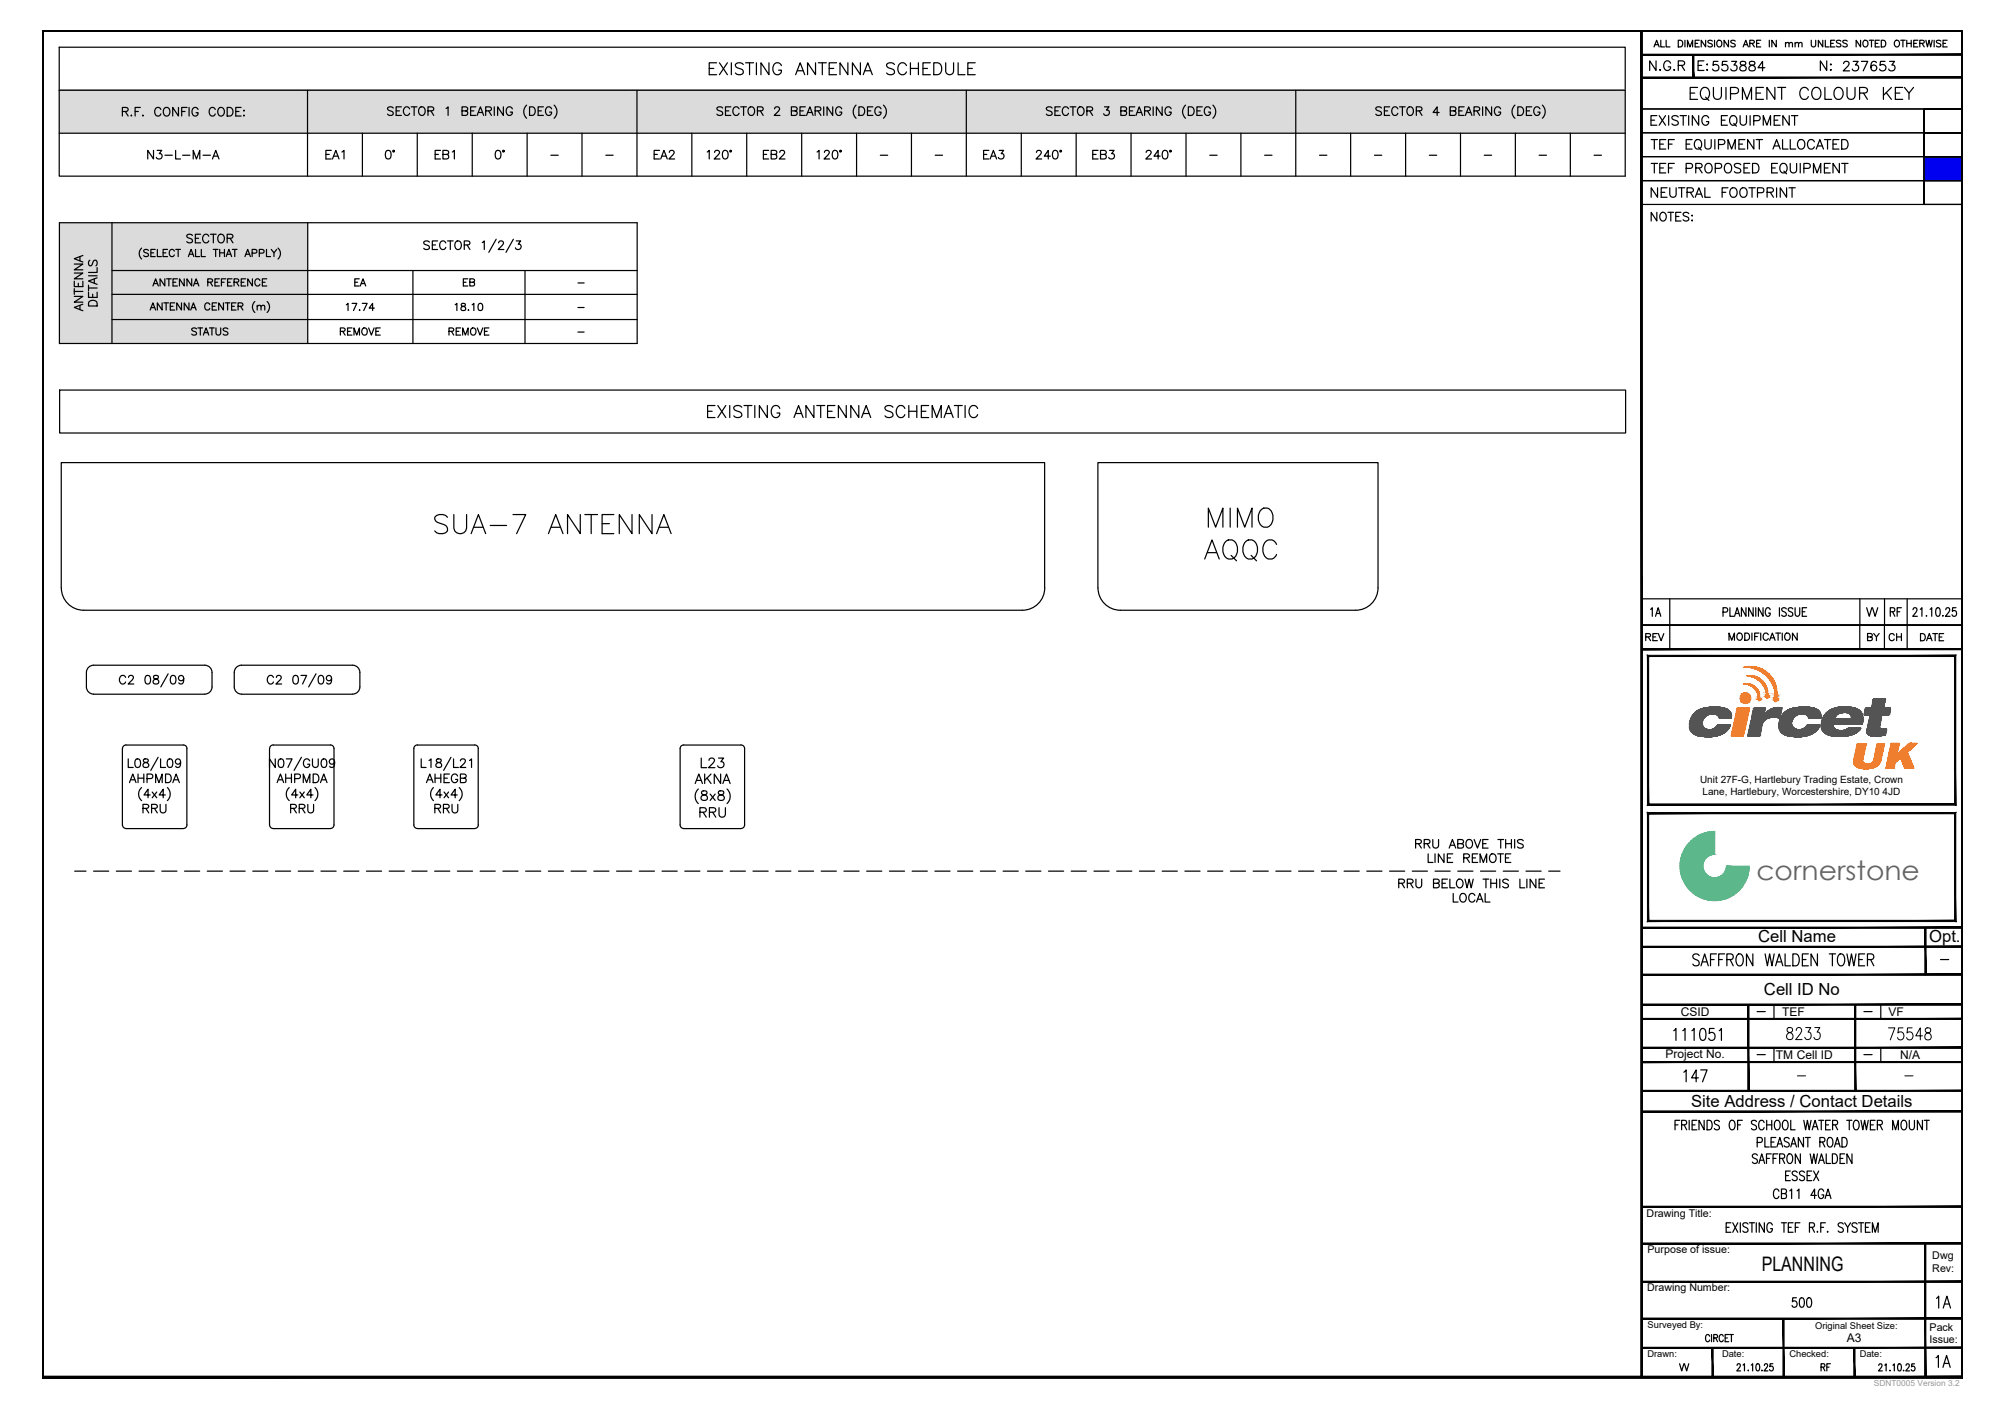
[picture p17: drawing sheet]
<svg xmlns="http://www.w3.org/2000/svg" width="420mm" height="297mm" viewBox="0 0 420 297" stroke-linecap="round" stroke-linejoin="round" font-family="sans-serif">
<defs><g id="words">
<text font-size="7.5" x="90" y="112.9">SUA-7 ANTENNA</text>
<text font-size="6.2" x="352.8" y="22.2">EQUIPMENT COLOUR KEY</text>
<g font-size="5.7">
<text x="147.5" y="16.9">EXISTING ANTENNA SCHEDULE</text>
<text x="147.1" y="88.5">EXISTING ANTENNA SCHEMATIC</text>
<text x="372.9" y="219.1">8233</text>
<text x="394.4" y="219.1">75548</text>
<text x="351.4" y="227.9">147</text>
<text x="404.3" y="275.2">1A</text>
<text x="404.3" y="287.5">1A</text>
</g>
<text font-size="5.6" fill="#636466" x="367.9" y="184.3">cornerstone</text>
<g font-size="5.3">
<text x="357.4" y="16.2">553884</text>
<text x="384.9" y="16.2">237653</text>
<text x="344.7" y="37.7">TEF PROPOSED EQUIPMENT</text>
<text x="373.9" y="275.2">500</text>
</g>
<g font-size="4.9">
<text x="344.3" y="15.9">N.G.R</text>
<text x="29.6" y="34.6">N3-L-M-A</text>
<text x="67" y="34.6">EA1</text>
<text x="79.4" y="34.6">0°</text>
<text x="90" y="34.6">EB1</text>
<text x="102.7" y="34.6">0°</text>
<text x="135.8" y="34.6">EA2</text>
<text x="146.8" y="34.6">120°</text>
<text x="158.7" y="34.6">EB2</text>
<text x="170" y="34.6">120°</text>
<text x="204.6" y="34.6">EA3</text>
<text x="215.9" y="34.6">240°</text>
<text x="227.5" y="34.6">EB3</text>
<text x="238.8" y="34.6">240°</text>
<text x="344.7" y="47.6">NOTES:</text>
<text x="344.3" y="130.2">1A</text>
<text x="389.8" y="130.2">VV</text>
<text x="394.8" y="130.2">RF</text>
<text x="370.1" y="252.2">CB11 4GA</text>
<text x="354.5" y="288.6" transform="rotate(-90 354.5 288.6)">VV</text>
<text x="384.2" y="288.6" transform="rotate(-90 384.2 288.6)">RF</text>
</g>
<g font-size="4.4">
<text x="73" y="61">EA</text>
<text x="96" y="61">EB</text>
<text x="38.8" y="71.3">STATUS</text>
<text x="70.2" y="71.3">REMOVE</text>
<text x="71.3" y="66.3">17.74</text>
<text x="92.8" y="71.3">REMOVE</text>
<text x="343.6" y="135.5">REV</text>
<text x="389.8" y="135.5">BY</text>
<text x="394.4" y="135.5">CH</text>
<text x="401.1" y="135.5">DATE</text>
</g>
<text font-size="4.2" x="369" y="266.2">PLANNING</text>
<g font-size="3.5">
<text x="368.3" y="197.4">Cell Name</text>
<text x="404.1" y="197.2">Opt.</text>
<text x="369.5" y="208.4">Cell ID No</text>
<text x="354.2" y="231.9">Site Address / Contact Details</text>
</g>
<g font-size="2.6">
<text x="114.3" y="33.9">-</text>
<text x="125.6" y="33.9">-</text>
<text x="183.1" y="33.9">-</text>
<text x="194.7" y="33.9">-</text>
<text x="252.2" y="33.9">-</text>
<text x="263.5" y="33.9">-</text>
<text x="275.2" y="33.9">-</text>
<text x="286.8" y="33.9">-</text>
<text x="298.1" y="33.9">-</text>
<text x="309.7" y="33.9">-</text>
<text x="321" y="33.9">-</text>
<text x="332.7" y="33.9">-</text>
<text x="119.9" y="60.7">-</text>
<text x="119.9" y="65.6">-</text>
<text x="119.9" y="70.9">-</text>
<text x="405.3" y="202.1">-</text>
<text x="366.9" y="213.1">-</text>
<text x="389.1" y="213.1">-</text>
<text x="366.9" y="222.2">-</text>
<text x="375.4" y="226.5">-</text>
<text x="389.1" y="222.2">-</text>
<text x="397.6" y="226.5">-</text>
</g>
<g font-size="2.5">
<text x="352" y="212.9">CSID</text>
<text x="373.3" y="212.8">TEF</text>
<text x="395.5" y="212.8">VF</text>
<text x="348.8" y="221.7">Project No.</text>
<text x="372" y="221.9">TM Cell ID</text>
<text x="398" y="221.9">N/A</text>
<text x="386.8" y="281">A3</text>
</g>
<g font-size="2.2">
<text x="344.9" y="255">Drawing Title:</text>
<text x="345.1" y="262.5">Purpose of issue:</text>
<text x="404.7" y="263.8">Dwg</text>
<text x="404.7" y="266.5">Rev:</text>
<text x="345" y="270.5">Drawing Number:</text>
<text x="404.1" y="281.4">Issue:</text>
<text x="404.2" y="278.7">Pack</text>
</g>
<g font-size="2.1">
<text x="356.1" y="164.1">Unit 27F-G, Hartlebury Trading Estate, Crown</text>
<text x="356.6" y="166.6">Lane, Hartlebury, Worcestershire, DY10 4JD</text>
</g>
<g font-size="2">
<text x="345.1" y="278.3">Surveyed By:</text>
<text x="380.2" y="278.5">Original Sheet Size:</text>
<text x="345.1" y="284.3">Drawn:</text>
<text x="360.7" y="284.3">Date:</text>
<text x="374.8" y="284.4">Checked:</text>
<text x="389.5" y="284.3">Date:</text>
</g>
<text font-size="1.7" fill="#989898" x="392.5" y="290.4">SDNT0005 Version 3.2</text>
</g></defs>
<g fill="#000" stroke="#000" stroke-width=".21">
<path d="M343.8 11.4v.2l67.2-.2zM343.8 11.6l67.2-.2v.2z"/>
<path d="M343.8 16.1v.3l67.2-.3zM343.8 16.4l67.2-.3v.3z"/>
<path d="M343.7 6.5l.3 282v-282zM343.7 6.5l.3 282h-.3z"/>
<path d="M343.9 120.7v10.2h.1zM343.9 120.7h.1v10.2z"/>
<path d="M343.9 120.7v10.2h.1zM343.9 120.7h.1v10.2z"/>
<path d="M343.9 120.7v10.2h.1zM343.9 120.7h.1v10.2z"/>
<path d="M343.9 120.7v10.2h.1zM343.9 120.7h.1v10.2z"/>
<path d="M410.8 120.7l.1 10.2zM410.8 120.7l.1 10.2z"/>
<path d="M410.8 120.7l.1 10.2zM410.8 120.7l.1 10.2z"/>
<path d="M410.8 120.7l.1 10.2zM410.8 120.7l.1 10.2z"/>
<path d="M410.8 120.7l.1 10.2zM410.8 120.7l.1 10.2z"/>
<path d="M410.8 120.7l.1 10.2zM410.8 120.7l.1 10.2z"/>
<path d="M410.8 120.7l.1 10.2zM410.8 120.7l.1 10.2z"/>
<path d="M410.8 120.7l.1 10.2zM410.8 120.7l.1 10.2z"/>
<path d="M410.8 120.7l.1 10.2zM410.8 120.7l.1 10.2z"/>
<path d="M410.8 120.7l.1 10.2zM410.8 120.7l.1 10.2z"/>
<path d="M410.8 120.7l.1 10.2zM410.8 120.7l.1 10.2z"/>
<path d="M410.8 120.7l.1 10.2zM410.8 120.7l.1 10.2z"/>
<path d="M410.8 120.7l.1 10.2zM410.8 120.7l.1 10.2z"/>
<path d="M410.8 120.7l.1 10.2zM410.8 120.7l.1 10.2z"/>
<path d="M410.8 120.7l.1 10.2zM410.8 120.7l.1 10.2z"/>
<path d="M410.8 120.7l.1 10.2zM410.8 120.7l.1 10.2z"/>
<path d="M410.8 120.7l.1 10.2zM410.8 120.7l.1 10.2z"/>
<path d="M410.8 120.7l.1 10.2zM410.8 120.7l.1 10.2z"/>
<path d="M410.8 120.7l.1 10.2zM410.8 120.7l.1 10.2z"/>
<path d="M410.8 120.7l.1 10.2zM410.8 120.7l.1 10.2z"/>
<path d="M410.8 120.7l.1 10.2zM410.8 120.7l.1 10.2z"/>
<path d="M410.8 120.7l.1 10.2zM410.8 120.7l.1 10.2z"/>
<path d="M410.8 120.7l.1 10.2zM410.8 120.7l.1 10.2z"/>
<path d="M410.8 120.7l.1 10.2zM410.8 120.7l.1 10.2z"/>
<path d="M410.8 120.7l.1 10.2zM410.8 120.7l.1 10.2z"/>
<path d="M343.8 136.1h67.2v-.2zM343.8 135.9h67.2l-67.2 .2z"/>
<path d="M345.3 168.4l-.2 .3 64.3-.3zM345.1 168.7l64.3-.3 .2 .3zM409.4 137.5v30.9l.2 .3zM409.4 137.5l.2-.2v31.4zM345.3 137.5h64.1l.2-.2zM345.1 137.3h64.5l-64.3 .2zM345.1 137.3l.2 31.1v-30.9zM345.1 137.3l.2 31.1-.2 .3z"/>
<path d="M345.3 192.8l-.2 .2 64.3-.2zM345.1 193l64.3-.2 .2 .2zM409.4 170.5v22.3l.2 .2zM409.4 170.5l.2-.3v22.8zM345.3 170.5h64.1l.2-.3zM345.1 170.2h64.5l-64.3 .3zM345.1 170.2l.2 22.6v-22.3zM345.1 170.2l.2 22.6-.2 .2z"/>
<path d="M403.2 194.3l.2 9.9v-9.9zM403.2 194.3l.2 9.9h-.2z"/>
<path d="M343.8 194.5h67.2v-.3zM343.8 194.2h67.2l-67.2 .3z"/>
<path d="M343.8 198.5h67.2v-.3zM343.8 198.2h67.2l-67.2 .3z"/>
<path d="M343.8 210.6h67.2v-.3zM343.8 210.3h67.2l-67.2 .3z"/>
<path d="M343.8 213.6h67.2v-.3zM343.8 213.3h67.2l-67.2 .3z"/>
<path d="M343.8 219.6h67.2v-.2zM343.8 219.4h67.2l-67.2 .2z"/>
<path d="M343.8 204.3h67.3v-.2zM343.8 204.1h67.3l-67.3 .2z"/>
<path d="M366.1 210.4v18.1h.2zM366.1 210.4h.2v18.1z"/>
<path d="M388.5 210.4v18.1h.2zM388.5 210.4h.2v18.1z"/>
<path d="M343.8 233h67.2v-.3zM343.8 232.7h67.2l-67.2 .3z"/>
<path d="M343.8 228.6h67.2v-.2zM343.8 228.4h67.2l-67.2 .2z"/>
<path d="M343.8 222.6h67.2v-.2zM343.8 222.4h67.2l-67.2 .2z"/>
<path d="M343.8 252.9h67.2v-.2zM343.8 252.7h67.2l-67.2 .2z"/>
<path d="M373.4 276.2l.3 12.3v-12.3zM373.4 276.2l.3 12.3h-.3z"/>
<path d="M343.8 276.4h67.2v-.3zM343.8 276.1h67.2l-67.2 .3z"/>
<path d="M343.8 260.6h67.2v-.2zM343.8 260.4h67.2l-67.2 .2z"/>
<path d="M343.8 268.6h67.2v-.2zM343.8 268.4h67.2l-67.2 .2z"/>
<path d="M8.8 288.6l402-.3h-401.7zM8.8 288.6l402-.3 .3 .3zM410.8 6.6v281.7l.3 .3zM411.1 6.3v282.3l-.3-282zM9.1 6.6h401.7l.3-.3zM8.8 6.3h402.3l-402 .3zM8.8 6.3l.3 282v-281.7zM8.8 6.3l.3 282-.3 .3z"/>
<path d="M8.8 288.6l402-.3h-401.7zM8.8 288.6l402-.3 .3 .3zM410.8 6.6v281.7l.3 .3zM411.1 6.3v282.3l-.3-282zM9.1 6.6h401.7l.3-.3zM8.8 6.3h402.3l-402 .3zM8.8 6.3l.3 282v-281.7zM8.8 6.3l.3 282-.3 .3z"/>
<path d="M8.8 288.6l402-.3h-401.7zM8.8 288.6l402-.3 .3 .3zM410.8 6.6v281.7l.3 .3zM411.1 6.3v282.3l-.3-282zM9.1 6.6h401.7l.3-.3zM8.8 6.3h402.3l-402 .3zM8.8 6.3l.3 282v-281.7zM8.8 6.3l.3 282-.3 .3z"/>
<path d="M8.8 288.6l402-.3h-401.7zM8.8 288.6l402-.3 .3 .3zM410.8 6.6v281.7l.3 .3zM411.1 6.3v282.3l-.3-282zM9.1 6.6h401.7l.3-.3zM8.8 6.3h402.3l-402 .3zM8.8 6.3l.3 282v-281.7zM8.8 6.3l.3 282-.3 .3z"/>
<path d="M8.8 288.6l402-.3h-401.7zM8.8 288.6l402-.3 .3 .3zM410.8 6.6v281.7l.3 .3zM411.1 6.3v282.3l-.3-282zM9.1 6.6h401.7l.3-.3zM8.8 6.3h402.3l-402 .3zM8.8 6.3l.3 282v-281.7zM8.8 6.3l.3 282-.3 .3z"/>
<path d="M8.8 288.6l402-.3h-401.7zM8.8 288.6l402-.3 .3 .3zM410.8 6.6v281.7l.3 .3zM411.1 6.3v282.3l-.3-282zM9.1 6.6h401.7l.3-.3zM8.8 6.3h402.3l-402 .3zM8.8 6.3l.3 282v-281.7zM8.8 6.3l.3 282-.3 .3z"/>
<path d="M8.8 288.6l402-.3h-401.7zM8.8 288.6l402-.3 .3 .3zM410.8 6.6v281.7l.3 .3zM411.1 6.3v282.3l-.3-282zM9.1 6.6h401.7l.3-.3zM8.8 6.3h402.3l-402 .3zM8.8 6.3l.3 282v-281.7zM8.8 6.3l.3 282-.3 .3z"/>
<path d="M8.8 288.6l402-.3h-401.7zM8.8 288.6l402-.3 .3 .3zM410.8 6.6v281.7l.3 .3zM411.1 6.3v282.3l-.3-282zM9.1 6.6h401.7l.3-.3zM8.8 6.3h402.3l-402 .3zM8.8 6.3l.3 282v-281.7zM8.8 6.3l.3 282-.3 .3z"/>
<path d="M8.8 288.6l402-.3h-401.7zM8.8 288.6l402-.3 .3 .3zM410.8 6.6v281.7l.3 .3zM411.1 6.3v282.3l-.3-282zM9.1 6.6h401.7l.3-.3zM8.8 6.3h402.3l-402 .3zM8.8 6.3l.3 282v-281.7zM8.8 6.3l.3 282-.3 .3z"/>
<path d="M8.8 288.6l402-.3h-401.7zM8.8 288.6l402-.3 .3 .3zM410.8 6.6v281.7l.3 .3zM411.1 6.3v282.3l-.3-282zM9.1 6.6h401.7l.3-.3zM8.8 6.3h402.3l-402 .3zM8.8 6.3l.3 282v-281.7zM8.8 6.3l.3 282-.3 .3z"/>
<path d="M8.8 288.6l402-.3h-401.7zM8.8 288.6l402-.3 .3 .3zM410.8 6.6v281.7l.3 .3zM411.1 6.3v282.3l-.3-282zM9.1 6.6h401.7l.3-.3zM8.8 6.3h402.3l-402 .3zM8.8 6.3l.3 282v-281.7zM8.8 6.3l.3 282-.3 .3z"/>
<path d="M8.8 288.6l402-.3h-401.7zM8.8 288.6l402-.3 .3 .3zM410.8 6.6v281.7l.3 .3zM411.1 6.3v282.3l-.3-282zM9.1 6.6h401.7l.3-.3zM8.8 6.3h402.3l-402 .3zM8.8 6.3l.3 282v-281.7zM8.8 6.3l.3 282-.3 .3z"/>
<path d="M343.7 6.5v282h.3zM343.7 6.5h.3v282z"/>
<path d="M358.6 282.3l.2 6.2v-6.2zM358.6 282.3l.2 6.2h-.2z"/>
<path d="M388.3 282.3l.2 6.2v-6.2zM388.3 282.3l.2 6.2h-.2z"/>
<path d="M403.1 260.5v28h.3zM403.1 260.5h.3v28z"/>
<path d="M343.8 282.5h67.2v-.3zM343.8 282.2h67.2l-67.2 .3z"/>
</g>
<!-- layer: 00 - PLANNING -->
<g fill="none" stroke="#000" stroke-width=".25">
<path d="M343.9 125.4h67M358.1 279.9a.44 .44 0 0 0-.6-.3 .44 .44 0 0 0-.3 .5v.4a.44 .44 0 0 0 .3 .6 .44 .44 0 0 0 .6-.4M358.5 279.6v1.5M360.9 279.9a.44 .44 0 0 0-.5-.3 .44 .44 0 0 0-.3 .5v.4a.44 .44 0 0 0 .3 .6 .44 .44 0 0 0 .5-.4M362.1 279.6h-.8v1.5h.8M362.2 279.6h.9M362.6 279.6v1.5M358.9 280.3l.7-.1 .1-.2-.1-.4h-.7v1.5M359.3 280.3l.4 .8M361.3 280.3h.5M363.8 286l.3-.3h.3l.1 .2-.2 .6-.5 .7h.8M365.1 285.9l.3-.2v1.5"/>
<path d="M366.2 287v.2zM366.8 285.9l.3-.2v1.5M367.9 285.7h.3a.91 .91 0 0 1-.1 1.5 1.11 1.11 0 0 1-.2-1.5zM369 287v.2zM369.5 286l.3-.3h.3l.1 .2-.1 .6-.6 .7h.8M371.3 285.7h-.5l-.1 .6a.45 .45 0 0 1 .6 0 .45 .45 0 0 1 0 .7 .45 .45 0 0 1-.7-.1M393.5 286l.1-.2 .4-.1 .2 .4-.8 1.1h.9M394.8 286l.3-.3v1.5M395.8 287.1h.1zM396.5 286l.3-.3v1.5M397.6 285.8l.3-.1a.97 .97 0 0 1 0 1.5h-.1a1.1 1.1 0 0 1-.2-1.4zM398.7 287.1h.1z"/>
<path d="M399.2 286l.1-.2 .4-.1 .2 .4-.7 1.1h.8M401 285.7h-.6v.6a.45 .45 0 0 1 .6 .1 .45 .45 0 0 1-.1 .6 .45 .45 0 0 1-.6-.1"/>
</g>
<g fill="none" stroke="#000" stroke-width=".25">
<path d="M12.4 9.9h328v9h-328zM343.8 16.2h67.2v6.6h-67.2zM346.4 9.8l.6-1.4 .5 1.4M346.6 9.4h.7M347.9 8.4v1.4h.7M349 8.4v1.4h.8M351.5 8.4h.5a.75 .75 0 0 1 .5 .7 .75 .75 0 0 1-.5 .7h-.5zM352.9 8.4v1.4M353.4 9.8v-1.4l.6 1.4 .5-1.4v1.4M355 9.1h.6M355.9 8.4h-.9v1.4h.9M357.3 8.4v1.4l-1-1.4v1.4"/>
<path d="M358.6 8.6l-.3-.2-.6 .2 .1 .4 .8 .3v.3l-.1 .2h-.5l-.3-.2M359.1 8.4v1.4M359.8 8.5a.66 .66 0 0 1 .9 .6 .66 .66 0 0 1-.9 .7l-.2-.5v-.6zM362 8.4v1.4l-.9-1.4v1.4M363.5 8.6l-.4-.2-.6 .2 .1 .4 .7 .2 .2 .2v.2l-.4 .2-.6-.2M365.1 9.8l.6-1.4 .5 1.4M365.3 9.4h.7M366.5 9.1l.8-.1 .2-.3-.4-.3h-.6v1.4M367 9.1l.5 .7M367.9 9.1h.5M368.8 8.4h-.9v1.4h.9M370.6 8.4v1.4"/>
<path d="M372 8.4v1.4l-.9-1.4v1.4M374 9.2l.3-.3 .3 .1 .1 .8M374 8.9v.9M374.7 9.2l.4-.3 .3 .1v.8M376 9.2l.3-.3 .3 .1 .1 .8M376 8.9v.9M376.7 9.2l.3-.3 .4 .1v.8M379.4 8.4v1l.4 .4 .4-.2 .1-1.2M381.8 8.4v1.4l-.9-1.4v1.4M382.3 8.4v1.4h.8M382.6 12.7v2.1l-1.3-2.1v2.1M383.4 9.1h.6"/>
<path d="M384.3 8.4h-.9v1.4h.9M385.6 8.6l-.4-.2-.6 .2 .2 .4 .7 .3 .1 .3-.2 .2h-.4l-.4-.2M386.9 8.6l-.3-.2-.6 .2 .1 .4 .7 .3 .1 .3-.1 .2h-.5l-.3-.2M389.7 8.4v1.4l-.9-1.4v1.4M390.4 8.5a.66 .66 0 0 1 .9 .6 .66 .66 0 0 1-.9 .7l-.2-.5v-.6zM391.5 8.4h1M392 8.4v1.4M392.8 9.1h.5M393.6 8.4h-.8v1.4h.8M394 8.4h.5a.75 .75 0 0 1 .5 .7 .75 .75 0 0 1-.5 .7h-.5zM397 8.5a.66 .66 0 0 1 .9 .6 .66 .66 0 0 1-.9 .7l-.2-.5v-.6zM398.1 8.4h.9"/>
<path d="M398.6 8.4v1.4M399.4 9.1h.9M399.4 8.4v1.4M400.3 8.4v1.4M400.8 9.1h.6M401.7 8.4h-.9v1.4h.9M402.1 9.1l.8-.1 .1-.4-.9-.2v1.4M402.6 9.1l.4 .7M403.4 8.4l.3 1.4 .4-1.4 .3 1.4 .3-1.4M405.1 8.4v1.4M406.5 8.6l-.3-.2-.6 .2 .1 .4 .7 .3 .1 .3-.1 .2h-.5l-.3-.2M407 9.1h.5"/>
<path d="M407.8 8.4h-.8v1.4h.8M343.8 32.8h59.2v5h-59.2zM343.8 27.8h59.2v5h-59.2zM343.8 37.8h59.2v5h-59.2zM343.8 22.8h59.2v5h-59.2zM343.8 37.8h67.2M345.8 25.2h.8M345.8 29.2h1.4M346.5 29.2v2M347 24.2h-1.2v2h1.2M347.2 39.3v2l-1.4-2v2M347.5 24.2l1.3 2"/>
<path d="M347.6 30.2h.8M348.8 24.2l-1.3 2M348.9 29.2h-1.3v2h1.3M349.2 39.3h-1.3v2h1.3M349.5 30.2h.7M349.5 24.2v2M349.7 39.3v1.5a.67 .67 0 0 0 .7 .5 .67 .67 0 0 0 .7-.5v-1.5M350.7 29.2h-1.2v2M351.5 24.5a.74 .74 0 0 0-.7-.3 .74 .74 0 0 0-.6 .5l.2 .3 .9 .4a.47 .47 0 0 1 0 .7 .88 .88 0 0 1-1.1-.2M352.2 39.3v2M352.6 24.2v2M353.2 30.2h.7"/>
<path d="M353.7 24.2v2M354.4 29.2h-1.2v2h1.2M355.1 29.5a.83 .83 0 0 1 1.1-.1 .83 .83 0 0 1 .2 1.1 .76 .76 0 0 1-.8 .8 .76 .76 0 0 1-.7-.8zM355.7 30.8l.6 .6M355.8 24.2v2l-1.3-2v2M357.1 29.2v1.5a.67 .67 0 0 0 .6 .5 .67 .67 0 0 0 .7-.5v-1.5M357.1 39.3v2h1.1M357.9 24.7a.73 .73 0 0 0-.8-.5 .73 .73 0 0 0-.6 .8 .88 .88 0 0 0 .2 .9 .88 .88 0 0 0 .9 .2l.3-.4v-.2h-.5M359.2 29.2v2M359.9 30.3h.9a.52 .52 0 0 0 .5-.5 .52 .52 0 0 0-.5-.6h-.9v2M360.6 25.2h.7M361.8 24.2h-1.2v2h1.2"/>
<path d="M361.9 31.2v-2l.8 2 .8-2v2M361.9 39.3h-1.2v2M362.5 24.5a.73 .73 0 0 1 .8-.3 .73 .73 0 0 1 .5 .8 .88 .88 0 0 1-.2 .9 .88 .88 0 0 1-1 .2l-.1-.2a1.28 1.28 0 0 1 0-1.4zM362.5 39.6a.83 .83 0 0 1 1.1-.1 .83 .83 0 0 1 .2 1.1 .76 .76 0 0 1-.7 .7 .76 .76 0 0 1-.8-.7zM363.1 25.9l.6 .5M364.2 30.2h.8M364.5 24.2v1.5a.67 .67 0 0 0 .6 .5 .67 .67 0 0 0 .7-.5v-1.5M364.6 39.6a.83 .83 0 0 1 1.1-.1 .83 .83 0 0 1 .2 1.1 .76 .76 0 0 1-.7 .7 .76 .76 0 0 1-.8-.7zM365.5 29.2h-1.3v2h1.3M366.6 24.2v2M367 39.3v2M367.3 25.3h.9a.54 .54 0 0 0 .5-.7l-.5-.4h-.9v2"/>
<path d="M367.3 29.2v2l-1.3-2v2M367.8 29.2h1.4M368.5 29.2v2M369.3 26.2v-2l.8 2 .7-2v2M371.3 31.2l.8-2 .8 2M371.6 25.2h.8M371.6 30.6h1M372.1 39.3v2M372.9 24.2h-1.3v2h1.3M373.4 29.2v2h1.1M374.2 39.3v2l-1.3-2v2M374.8 24.2v2l-1.4-2v2"/>
<path d="M375 29.2v2h1.1M375.3 39.3v2M375.9 24.2v2M376.7 29.5a.83 .83 0 0 1 1.1-.1 .83 .83 0 0 1 .2 1.1 .76 .76 0 0 1-.7 .8 .76 .76 0 0 1-.8-.8zM380 29.7a.74 .74 0 0 0-.8-.5 .74 .74 0 0 0-.6 .8 .83 .83 0 0 0 .2 1.1 .83 .83 0 0 0 1.1-.1l.1-.2M380.4 31.2l.8-2 .7 2M380.7 30.6h.9M382.1 29.2h1.4M382.8 29.2v2M383.9 30.2h.8M385.2 29.2h-1.3v2h1.3M385.7 29.2h.7a1.06 1.06 0 0 1 .7 1 1.06 1.06 0 0 1-.7 1h-.7z"/>
<path d="M403 27.8v5h8v-5v5h-8v-5h8zM403 32.8h8v5h-8zM403 27.8h8v5h-8zM403 37.8v5h8v-5v5h-8v-5h8zM403 22.8v5h8v-5v5h-8v-5h8zM347.9 40.3h.8M353.4 40.3l1.1-.1 .2-.3-.1-.4-.4-.2h-.8v2M354 40.3l.7 1M355.1 41.3l.7-2 .8 2M355.4 40.7h.9M360.7 40.3h.8M368.1 40.4h.9a.52 .52 0 0 0 .5-.5 .52 .52 0 0 0-.5-.6h-.9v2"/>
<path d="M370.1 40.3l1.2-.1 .2-.5-.2-.3-1.2-.1v2M370.8 40.3l.7 1M12.5 81.7h328v9h-328zM343.8 136h67.2M343.8 130.9h67.2M360.9 128.2h.8l.2-.3-.2-.5-.8-.1v1.8M362.1 134.1v-1.5l.6 1.5 .6-1.5v1.5M362.3 127.3v1.8h.9M363.3 129.1l.6-1.8 .5 1.8M363.5 128.5h.7M363.9 132.8l.2-.1a.73 .73 0 0 1 .9 .6 .73 .73 0 0 1-.8 .8l-.4-.6zM365.4 132.6h.5a.8 .8 0 0 1 .6 .8 .8 .8 0 0 1-.6 .7h-.5z"/>
<path d="M365.7 127.3v1.8l-1-1.8v1.8M366.9 132.6v1.5M367.2 127.3v1.8l-1-1.8v1.8M367.5 133.3h.6M367.7 127.3v1.8M368.4 132.6h-.9v1.5M368.8 132.6v1.5M369.3 127.3v1.8l-1-1.8v1.8M370.4 133a.56 .56 0 0 0-.7-.4 .56 .56 0 0 0-.4 .6v.3a.56 .56 0 0 0 .4 .6 .56 .56 0 0 0 .7-.3M370.6 134.1l.6-1.5 .6 1.5M370.8 127.7a.53 .53 0 0 0-.7-.4 .53 .53 0 0 0-.4 .7v.4a.54 .54 0 0 0 .6 .7 .54 .54 0 0 0 .5-.7h-.4M370.9 133.6h.7"/>
<path d="M371.9 132.6h1M372.4 132.6v1.5M372.7 127.3v1.8M373.3 132.6v1.5M373.9 132.8l.2-.1a.7 .7 0 0 1 .9 .7 .7 .7 0 0 1-.9 .6l-.3-.5zM374.1 127.6a.48 .48 0 0 0-.6-.3 .48 .48 0 0 0-.2 .6l.6 .3a.49 .49 0 0 1 .2 .8 .49 .49 0 0 1-.8 0l-.1-.2M375.5 127.6a.48 .48 0 0 0-.6-.3 .48 .48 0 0 0-.3 .6l.8 .4 .1 .5a.55 .55 0 0 1-1 0M376 127.3v1.3a.49 .49 0 0 0 .5 .5 .49 .49 0 0 0 .5-.5v-1.3M376.4 132.6v1.5l-1-1.5v1.5M377.5 128.2h.5M378.4 127.3h-.9v1.8h.9M400.7 127.7l.3-.4 .4 .1 .1 .2-.2 .6-.7 .9h1"/>
<path d="M402.2 127.6l.3-.3v1.8M403.5 128.9v.2zM404.3 127.6l.3-.3v1.8M405.6 127.4l.4-.1a1.19 1.19 0 0 1 0 1.8h-.2a1.34 1.34 0 0 1-.2-1.7zM406.9 128.9v.2zM407.5 127.7l.3-.4 .4 .1 .2 .2-.2 .6-.7 .9h1M409.7 127.3h-.7l-.1 .8a.55 .55 0 0 1 .8 0 .55 .55 0 0 1 0 .8 .55 .55 0 0 1-.8 0v-.1M361.5 257.1h.7M362.5 256.1h-1v2h1M362.9 256.1l1.1 2M364 256.1l-1.1 2M364.5 256.1v2"/>
<path d="M366.1 256.4a.58 .58 0 0 0-.6-.3 .58 .58 0 0 0-.5 .5l.2 .3 .8 .4a.49 .49 0 0 1 0 .7 .66 .66 0 0 1-1-.1M366.4 256.1h1.1M366.9 256.1v2M367.9 256.1v2M369.5 256.1v2l-1-2v2M371.2 256.6a.54 .54 0 0 0-.8-.4 1.36 1.36 0 0 0 .1 1.9 .59 .59 0 0 0 .7-.7h-.4M373.1 256.1h1.1M373.7 256.1v2M374.6 257.1h.6M375.6 256.1h-1v2h1M376 257.1h.6M377 256.1h-1v2"/>
<path d="M379 257.1h.7a.49 .49 0 0 0 .4-.5 .49 .49 0 0 0-.4-.5h-.7v2M379.5 257.1l.5 1M380.7 257.9v.2zM381.4 257.1h.6M382.3 256.1h-.9v2M382.8 257.9v.2zM386.1 256.4a.58 .58 0 0 0-.6-.3 .58 .58 0 0 0-.5 .5l.2 .3 .7 .4a.5 .5 0 0 1-.2 .8h-.3l-.4-.2M386.4 256.1l.6 1v1M387.6 256.1l-.6 1M389 256.4a.58 .58 0 0 0-.6-.3 .58 .58 0 0 0-.5 .5l.1 .3 .8 .4a.49 .49 0 0 1 0 .7 .66 .66 0 0 1-.9-.1M389.3 256.1h1M389.8 256.1v2"/>
<path d="M390.7 257.1h.6M391.7 256.1h-1v2h1M392.2 258.1v-2l.6 2 .6-2v2"/>
</g>
<!-- layer: 0 -->
<g fill="none" stroke="#000" stroke-width=".25">
<path d="M12.4 18.9h328v18h-328zM64.4 18.9v18M133.4 18.9v18M202.4 18.9v18M271.4 18.9v18M12.4 27.9h328M25.6 23.4l1.1-.1 .1-.3v-.3l-.4-.2h-.8v1.8M26.2 23.4l.6 .9M27.4 24.2h.2zM28.3 23.4h.7M29.4 22.5h-1.1v1.8M29.8 24.2h.2z"/>
<path d="M33.7 22.9a.67 .67 0 0 0-.8-.4 .67 .67 0 0 0-.5 .7 .75 .75 0 0 0 .2 1 .75 .75 0 0 0 1-.1l.1-.2M34.4 22.8a.67 .67 0 0 1 .7-.3 .67 .67 0 0 1 .5 .7 .75 .75 0 0 1-.2 1 .75 .75 0 0 1-1-.1l-.2-.5zM37.4 22.5v1.8l-1.2-1.8v1.8M38.1 23.4h.7M39.2 22.5h-1.1v1.8M39.6 22.5v1.8M41.5 22.9a.65 .65 0 0 0-.8-.4 .65 .65 0 0 0-.5 .7v.4a.64 .64 0 0 0 .7 .7 .64 .64 0 0 0 .6-.7h-.4M45.1 22.9a.65 .65 0 0 0-.8-.4 .65 .65 0 0 0-.5 .7v.4a.65 .65 0 0 0 .5 .7 .65 .65 0 0 0 .8-.4M45.8 22.8a.82 .82 0 0 1 1.1 .1 .82 .82 0 0 1-.1 1.2 .66 .66 0 0 1-.8 .2 .66 .66 0 0 1-.4-.7zM47.6 22.5h.6a.95 .95 0 0 1 .6 .9 .95 .95 0 0 1-.6 .9h-.6zM49.4 23.4h.7M50.5 22.5h-1.1v1.8h1.1"/>
<path d="M51 24.2h.2zM51.1 23.1v.2zM75.9 27.9v9M82.4 22.6a.67 .67 0 0 0-.7-.2 .67 .67 0 0 0-.5 .4l.1 .3 .9 .3a.43 .43 0 0 1 0 .7 .79 .79 0 0 1-1-.2M83 23.2h.7M84.1 22.4h-1.1v1.8h1.1M85.8 22.8a.67 .67 0 0 0-.8-.4 .67 .67 0 0 0-.5 .7v.4a.66 .66 0 0 0 .5 .7 .66 .66 0 0 0 .8-.5M86.1 22.4h1.2M86.7 22.4v1.8M87.4 27.9v9M87.8 22.6a.67 .67 0 0 1 .8-.2 .67 .67 0 0 1 .4 .7v.4a.69 .69 0 0 1-.6 .7 .69 .69 0 0 1-.7-.7zM89.6 23.2l1.1-.1 .1-.2v-.4l-.4-.1h-.8v1.8"/>
<path d="M90.3 23.2l.5 1M93.4 22.7l.5-.3v1.8M96.8 23.2l1-.1 .2-.2-.1-.4-.4-.1h-.7v1.8h.7a.48 .48 0 0 0 .5-.5 .48 .48 0 0 0-.5-.5M98.6 23.2h.7M98.9 27.9v9M99.7 22.4h-1.1v1.8h1.1M99.9 24.2l.7-1.8 .7 1.8M100.2 23.6h.8M101.7 23.2l1.1-.1 .1-.2-.1-.4-.3-.1h-.8v1.8M102.3 23.2l.6 1M103.5 22.4v1.8M105.4 22.4v1.8l-1.2-1.8v1.8"/>
<path d="M107.3 22.8a.67 .67 0 0 0-.7-.4 .67 .67 0 0 0-.6 .7v.4a.65 .65 0 0 0 .7 .7 .65 .65 0 0 0 .6-.7h-.4M110.3 22a1.88 1.88 0 0 0 0 2.8M110.4 27.9v9M110.9 22.4h.6a.96 .96 0 0 1 .6 .9 .96 .96 0 0 1-.6 .9h-.6zM112.7 23.2h.7M113.8 22.4h-1.1v1.8h1.1M115.5 22.8a.65 .65 0 0 0-.7-.4 .65 .65 0 0 0-.5 .7v.4a.64 .64 0 0 0 .6 .7 .64 .64 0 0 0 .6-.7h-.4M116.1 22a1.88 1.88 0 0 1 0 2.8M121.9 27.9v9M144.9 27.9v9M151.4 22.6a.69 .69 0 0 0-1.2 .2l.1 .3 .9 .3a.43 .43 0 0 1 0 .7 .82 .82 0 0 1-1-.2M152 23.2h.7"/>
<path d="M153.1 22.4h-1.1v1.8h1.1M154.8 22.8a.67 .67 0 0 0-.8-.4 .67 .67 0 0 0-.5 .7v.4a.66 .66 0 0 0 .5 .7 .66 .66 0 0 0 .8-.5M155.1 22.4h1.2M155.7 22.4v1.8M156.4 27.9v9M157 22.5a.9 .9 0 0 1 1.1 .6 .9 .9 0 0 1-.6 1.1 .94 .94 0 0 1-.8-.7 .94 .94 0 0 1 .3-1zM158.6 23.2l1.1-.1 .2-.2-.1-.4-.4-.1h-.8v1.8M159.3 23.2l.6 1M162.2 22.8l.4-.4 .6 .1a.55 .55 0 0 1-.2 .8l-.8 .9h1.2M165.8 23.2l1-.1 .2-.2-.1-.4-.4-.1h-.7v1.8h.7a.48 .48 0 0 0 .5-.5 .48 .48 0 0 0-.5-.5M167.6 23.2h.7M167.9 27.9v9"/>
<path d="M168.7 22.4h-1.1v1.8h1.1M168.9 24.2l.7-1.8 .7 1.8M169.2 23.6h.9M170.7 23.2l1.1-.1 .1-.2v-.4l-.4-.1h-.8v1.8M171.3 23.2l.6 1M172.5 22.4v1.8M174.4 22.4v1.8l-1.2-1.8v1.8M176.3 22.8a.65 .65 0 0 0-.7-.4 .65 .65 0 0 0-.6 .7v.4a.64 .64 0 0 0 .7 .7 .64 .64 0 0 0 .6-.7h-.4M179.3 22a1.88 1.88 0 0 0 0 2.8M179.4 27.9v9M179.9 22.4h.6a.96 .96 0 0 1 .6 .9 .96 .96 0 0 1-.6 .9h-.6zM181.7 23.2h.7"/>
<path d="M182.8 22.4h-1.1v1.8h1.1M184.5 22.8a.67 .67 0 0 0-.7-.4 .67 .67 0 0 0-.6 .7v.4a.65 .65 0 0 0 .7 .7 .65 .65 0 0 0 .6-.7h-.4M185 22a1.83 1.83 0 0 1 0 2.8M190.9 27.9v9M213.9 27.9v9M220.4 22.6a.68 .68 0 0 0-1.2 .2l.1 .3 .9 .3a.43 .43 0 0 1 0 .7 .81 .81 0 0 1-1-.2M221 23.2h.6M222.1 22.4h-1.1v1.8h1.1M223.8 22.8a.67 .67 0 0 0-.8-.4 .67 .67 0 0 0-.5 .7v.4a.66 .66 0 0 0 .5 .7 .66 .66 0 0 0 .8-.5M224.1 22.4h1.2M224.7 22.4v1.8M225.4 27.9v9"/>
<path d="M226 22.5a.89 .89 0 0 1 1.1 .6 .89 .89 0 0 1-.6 1.1 .95 .95 0 0 1-.8-.7 .95 .95 0 0 1 .3-1zM227.6 23.2l1.1-.1 .2-.2-.1-.4-.4-.1h-.8v1.8M228.2 23.2l.7 1M231.3 22.4h1l-.5 .7a.6 .6 0 0 1 .5 .5 .6 .6 0 0 1-.5 .6 .6 .6 0 0 1-.6-.4M234.8 23.2l1-.1 .2-.2-.1-.4-.4-.1h-.7v1.8h.7a.49 .49 0 0 0 .5-.4 .49 .49 0 0 0-.2-.5l-.3-.1M236.6 23.2h.6M236.9 27.9v9M237.7 22.4h-1.1v1.8h1.1M237.9 24.2l.7-1.8 .7 1.8M238.2 23.6h.8M239.7 23.2l1-.1 .2-.2v-.4l-.4-.1h-.8v1.8M240.3 23.2l.6 1"/>
<path d="M241.5 22.4v1.8M243.4 22.4v1.8l-1.2-1.8v1.8M245.3 22.8a.67 .67 0 0 0-.8-.4 .67 .67 0 0 0-.5 .7v.4a.65 .65 0 0 0 .7 .7 .65 .65 0 0 0 .6-.7h-.4M248.3 22a1.83 1.83 0 0 0 0 2.8M248.4 27.9v9M248.9 22.4h.6a.95 .95 0 0 1 .6 .9 .95 .95 0 0 1-.6 .9h-.6zM250.7 23.2h.7M251.8 22.4h-1.1v1.8h1.1M253.5 22.8a.67 .67 0 0 0-.7-.4 .67 .67 0 0 0-.6 .7v.4a.65 .65 0 0 0 .7 .7 .65 .65 0 0 0 .6-.7h-.4M254 22a1.88 1.88 0 0 1 0 2.8M259.9 27.9v9M282.9 27.9v9"/>
<path d="M289.3 22.6a.67 .67 0 0 0-.6-.2 .67 .67 0 0 0-.5 .4l.1 .3 .9 .3a.43 .43 0 0 1 0 .7 .79 .79 0 0 1-1-.2M290 23.2h.6M291.1 22.4h-1.1v1.8h1.1M292.8 22.8a.65 .65 0 0 0-.8-.4 .65 .65 0 0 0-.5 .7v.4a.65 .65 0 0 0 .5 .7 .65 .65 0 0 0 .8-.5M293.1 22.4h1.2M293.7 22.4v1.8M294.4 27.9v9M294.9 22.6a.66 .66 0 0 1 .7-.2 .66 .66 0 0 1 .4 .7v.4a.68 .68 0 0 1-.6 .7 .68 .68 0 0 1-.7-.7zM296.7 23.2l1-.1 .1-.2v-.4l-.4-.1h-.7v1.8M297.2 23.2l.6 1M301.4 23.6h-1.2l.8-1.2v1.8M303.8 23.2l1-.1 .1-.2v-.4l-.4-.1h-.7v1.8h.7a.48 .48 0 0 0 .5-.5 .48 .48 0 0 0-.5-.5"/>
<path d="M305.6 23.2h.6M305.9 27.9v9M306.7 22.4h-1.1v1.8h1.1M306.9 24.2l.7-1.8 .7 1.8M307.2 23.6h.8M308.7 23.2l1.1-.1 .1-.2-.1-.4-.3-.1h-.8v1.8M309.3 23.2l.6 1M310.5 22.4v1.8M312.4 22.4v1.8l-1.2-1.8v1.8M314.3 22.8a.67 .67 0 0 0-.8-.4 .67 .67 0 0 0-.5 .7v.4a.65 .65 0 0 0 .7 .7 .65 .65 0 0 0 .6-.7h-.4M317.3 22a1.83 1.83 0 0 0 0 2.8M317.4 27.9v9"/>
<path d="M317.9 22.4h.6a.95 .95 0 0 1 .6 .9 .95 .95 0 0 1-.6 .9h-.6zM319.7 23.2h.7M320.8 22.4h-1.1v1.8h1.1M322.5 22.8a.67 .67 0 0 0-.7-.4 .67 .67 0 0 0-.6 .7v.4a.65 .65 0 0 0 .7 .7 .65 .65 0 0 0 .6-.7h-.4M323 22a1.88 1.88 0 0 1 0 2.8M328.9 27.9v9M12.4 46.7h121.1v25.3h-121.1zM15.6 58.9v1.1h1.8v-1.1M15.6 57.2h1.8l-1.8 1.2h1.8M15.6 55.3h1.8l-1.8 1.2h1.8M16.4 59.3v.7M16.7 53.8v.8"/>
<path d="M17.4 53.5l-1.8 .7 1.8 .7M18.5 59.7v1.2M18.5 57.8h1.8M18.8 54.5a.65 .65 0 0 0-.3 .7 .65 .65 0 0 0 .5 .5l.2-.2 .4-.8 .5-.2a.78 .78 0 0 1 0 1.2M19.7 58.4v.9M20.3 58.2l-1.8 .7 1.8 .7M20.3 56.1v1h-1.8M23.5 56.7h110M23.5 46.7v25.3M29.7 52a1.57 1.57 0 0 0 0 2.3M31.1 52.5a.56 .56 0 0 0-.5-.3 .56 .56 0 0 0-.5 .4l1 .7v.2l-.4 .2-.6-.2M31.6 53h.6"/>
<path d="M32 59.9l.6-1.5 .6 1.5M32.2 59.4h.8M32.5 52.2h-.9v1.5h.9M33 52.2v1.5h.8M34.2 53h.5M34.5 58.4v1.5l-1-1.5v1.5M34.9 58.4h1M35.1 52.2h-.9v1.5h.9M35.4 58.4v1.5M36.2 59.1h.6M36.5 52.6a.54 .54 0 0 0-.6-.4 .54 .54 0 0 0-.4 .6v.4a.54 .54 0 0 0 .4 .6 .54 .54 0 0 0 .6-.4M36.8 52.2h1"/>
<path d="M37.2 58.4h-1v1.5h1M37.3 52.2v1.5M38.6 58.4v1.5l-1-1.5v1.5M39.5 53.7l.5-1.5 .6 1.5M39.7 53.3h.7M40.2 58.4v1.5l-1-1.5v1.5M40.3 49.3a.67 .67 0 0 0-.6-.3 .67 .67 0 0 0-.6 .5l.2 .2 .8 .4a.43 .43 0 0 1 0 .7 .82 .82 0 0 1-1-.2M40.5 59.9l.6-1.5 .6 1.5M40.7 59.4h.7M40.9 49.9h.7M41 52.2v1.5h.8M42 49.1h-1.1v1.8h1.1"/>
<path d="M42.2 52.2v1.5h.8M43.5 59.1h.9v-.5l-.9-.2v1.5M43.7 49.5a.67 .67 0 0 0-.7-.4 .67 .67 0 0 0-.6 .6 .75 .75 0 0 0 .3 1 .75 .75 0 0 0 .9-.1l.1-.2M44 59.1l.5 .8M44.1 49.1h1.2M44.7 52.2h1M44.7 49.1v1.8M45 59.1h.6M45.2 52.2v1.5M45.8 49.3a.67 .67 0 0 1 .7-.2 .67 .67 0 0 1 .5 .6 .75 .75 0 0 1-.2 1 .75 .75 0 0 1-1-.1l-.2-.4zM46 58.4h-1v1.5h1M46 53h1"/>
<path d="M46 52.2v1.5M46.4 59.1h.5M47 52.2v1.5M47.3 58.4h-.9v1.5M47.4 53.7l.5-1.5 .6 1.5M47.6 49.9l1-.1 .2-.2-.1-.4-.3-.1h-.8v1.8M47.6 53.3h.7M47.7 59.1h.5M48.2 49.9l.6 1M48.6 58.4h-.9v1.5h.9M48.7 52.2h1M49 59.1h.9l.1-.3v-.2l-1-.2v1.5"/>
<path d="M49.2 52.2v1.5M49.5 59.1l.5 .8M50.5 59.1h.6M51.3 53.7l.6-1.5 .6 1.5M51.5 58.4h-1v1.5h1M51.5 53.3h.7M52.8 53h.9l.1-.2-.1-.4-.9-.2v1.5M52.9 58.4v1.5l-1-1.5v1.5M54.3 53h.9l.1-.2-.1-.4-.9-.2v1.5M54.4 58.8a.54 .54 0 0 0-.6-.4 .54 .54 0 0 0-.4 .6v.3a.54 .54 0 0 0 .4 .6 .54 .54 0 0 0 .6-.4M54.9 59.1h.6M55.8 52.2v1.5h.9"/>
<path d="M55.9 58.4h-1v1.5h1M56.8 52.2l.6 .8v.7M58 52.2l-.6 .8M58.2 52a1.53 1.53 0 0 1 0 2.3M64.5 46.7v25.3M86.5 56.7v15.3M89.9 50.7a.67 .67 0 0 0-.6-.3 .67 .67 0 0 0-.5 .5l.1 .2 .9 .4 .1 .5a.78 .78 0 0 1-1.1 0M90.6 51.3h.6M91.7 50.5h-1.1v1.8h1.1M93.4 50.9a.65 .65 0 0 0-.8-.4 .65 .65 0 0 0-.5 .6v.5a.65 .65 0 0 0 .5 .7 .65 .65 0 0 0 .8-.5M93.7 50.5h1.2M94.3 50.5v1.8"/>
<path d="M95.4 50.7a.66 .66 0 0 1 .8-.2 .66 .66 0 0 1 .4 .6v.5a.68 .68 0 0 1-.7 .7 .68 .68 0 0 1-.6-.7zM97.2 51.3l1.1-.1 .1-.2-.1-.4-.3-.1h-.8v1.8M97.8 51.3l.6 1M101 50.8l.4-.3v1.8M103.9 50.1l-1.5 2.8M104.4 50.9l.4-.4 .6 .1a.55 .55 0 0 1-.2 .8l-.8 .9h1.1M107.5 50.1l-1.5 2.8M108.1 50.5h1l-.6 .6a.6 .6 0 0 1 .5 1 .6 .6 0 0 1-1.1-.2M110 56.7v15.3M15.6 62.1h1.8l-1.8 1.2h1.8M15.6 61.1h1.8M15.6 60.5v1.2"/>
<path d="M16.7 64v.8M17.4 63.7l-1.8 .7 1.8 .7M18.5 61.2v1.1h1.8v-1.1M18.5 60.3h1.8M18.6 63.3a1.01 1.01 0 0 1 1.7 .2v.6h-1.8zM19.4 61.6v.7M23.5 61.7h110M23.5 66.9h110M31.5 64.9l.5-1.5 .6 1.5M31.7 64.4h.7M34 63.4v1.5l-1-1.5v1.5M34.3 63.4h1"/>
<path d="M34.8 63.4v1.5M35.7 64.2h.5M36.6 63.4h-.9v1.5h.9M38 63.4v1.5l-1-1.5v1.5M39.6 63.4v1.5l-1-1.5v1.5M39.9 64.9l.6-1.5 .6 1.5M40.2 64.4h.7M43.9 63.8a.54 .54 0 0 0-.6-.4 .54 .54 0 0 0-.4 .6v.4a.54 .54 0 0 0 .4 .5 .54 .54 0 0 0 .6-.3M44.4 64.2h.6M45.4 63.4h-1v1.5h1M46.8 63.4v1.5l-1-1.5v1.5M47.2 63.4h1"/>
<path d="M47.7 63.4v1.5M48.5 64.2h.6M49.4 63.4h-.9v1.5h.9M49.9 64.2l.8-.1 .2-.4-.4-.3h-.6v1.5M50.4 64.2l.5 .7M53.4 63.2a1.53 1.53 0 0 0 0 2.3M53.9 64.2l.3-.2h.4l.1 .9M53.9 64v.9M54.7 64.2l.3-.2h.4l.1 .9M55.9 63.2a1.53 1.53 0 0 1 0 2.3M95.3 63.8l.4-.3v1.6M96.7 63.6v.5l.4 .1a.43 .43 0 0 1 .4 .4 .43 .43 0 0 1-.3 .5l-.5-.1-.2-.2a.74 .74 0 0 1 .9-.7l.1-.3a.56 .56 0 0 0-.8-.2z"/>
<path d="M98.1 64.9v.2zM98.9 63.8l.4-.3v1.6M100.3 63.6a.47 .47 0 0 1 .7 .2l.1 .4a.66 .66 0 0 1-.4 .9h-.2a.95 .95 0 0 1-.2-1.5zM12.8 96.9h206v26.2a4.7 4.7 0 0 1-4.7 4.7h-196.6a4.7 4.7 0 0 1-4.7-4.6zM252.3 117.1l1.6-4 1.5 4M252.9 115.8h1.9M253.1 110.4v-4l1.5 4 1.5-4v4M256.5 113.7a1.48 1.48 0 0 1 1.7-.6 1.48 1.48 0 0 1 1 1.5 1.84 1.84 0 0 1-1.9 2.5 2.31 2.31 0 0 1-.8-3.4zM257.7 106.4v4M257.9 116.3l1.1 1.2M259.2 110.4v-4l1.5 4 1.5-4v4M260.7 113.7a1.48 1.48 0 0 1 1.7-.6 1.48 1.48 0 0 1 1 1.5 1.84 1.84 0 0 1-1.9 2.5 2.31 2.31 0 0 1-.8-3.4z"/>
<path d="M262 116.3l1.2 1.2M263.9 107a1.48 1.48 0 0 1 1.7-.5 1.48 1.48 0 0 1 1 1.5 1.84 1.84 0 0 1-1.9 2.4 2.31 2.31 0 0 1-.8-3.4zM267.4 114.1a1.39 1.39 0 0 0-1.4-1.1 1.39 1.39 0 0 0-1.3 1.1 2.26 2.26 0 0 0 1 3 1.42 1.42 0 0 0 1.7-1M19.6 139.3h23.3a1.51 1.51 0 0 1 1.5 1.6v3a1.51 1.51 0 0 1-1.5 1.5h-23.3M19.6 139.3a1.51 1.51 0 0 0-1.5 1.6v3a1.51 1.51 0 0 0 1.5 1.5M73.9 139.3h-23.3a1.51 1.51 0 0 0-1.5 1.6v3a1.51 1.51 0 0 0 1.5 1.5h23.3M73.9 139.3a1.51 1.51 0 0 1 1.5 1.6v3a1.51 1.51 0 0 1-1.5 1.5M234.7 127.8h49.2M234.7 127.8a4.7 4.7 0 0 1-4.7-4.6v-26.3h58.6v26.2a4.7 4.7 0 0 1-4.7 4.7M343.8 130.9h67.2M25.6 156.8l.1 16a.75 .75 0 0 0 .7 .8M26.3 141.9a.67 .67 0 0 0-.8-.4 .67 .67 0 0 0-.5 .7 .74 .74 0 0 0 .3 .9 .74 .74 0 0 0 .9-.1l.1-.1"/>
<path d="M26.4 156.1h12M26.4 156a.75 .75 0 0 0-.7 .8M26.9 159v1.8h1M26.9 141.9l.4-.4 .6 .2a.57 .57 0 0 1-.2 .7l-.9 .9h1.2M28.5 159.1a.6 .6 0 0 1 .9 .2 .9 .9 0 0 1-.7 1.5 1.15 1.15 0 0 1-.2-1.7zM30.1 159.1a.38 .38 0 0 0 .2 .6 .64 .64 0 0 1 .7 .2 .64 .64 0 0 1 0 .8l-.6 .1a.51 .51 0 0 1-.5-.6 .51 .51 0 0 1 .6-.4l.3-.1a.38 .38 0 0 0 .2-.6zM30.6 141.6a.58 .58 0 0 1 .9 .2 .91 .91 0 0 1-.6 1.5 1.15 1.15 0 0 1-.3-1.7zM32.2 141.6a.38 .38 0 0 0 .2 .6 .64 .64 0 0 1 .7 .2 .64 .64 0 0 1 0 .8l-.6 .1a.51 .51 0 0 1-.5-.6 .51 .51 0 0 1 .6-.4l.3-.1a.38 .38 0 0 0 .2-.6zM33.1 158.6l-1.5 2.8M33.6 159v1.8h1.1M35.2 141.1l-1.5 2.8M35.3 159.1a.58 .58 0 0 1 .8 .2 .91 .91 0 0 1-.6 1.5 1.15 1.15 0 0 1-.2-1.7z"/>
<path d="M35.9 141.6a.58 .58 0 0 1 .9 .2 .91 .91 0 0 1-.6 1.5 1.15 1.15 0 0 1-.3-1.7zM37.8 159.6a.55 .55 0 0 1-.7 .4 .55 .55 0 0 1-.2-.8 .55 .55 0 0 1 .8 0 1.25 1.25 0 0 1-.4 1.6l-.4-.1-.1-.2M38.4 156a.75 .75 0 0 1 .8 .8M38.5 142.1a.55 .55 0 0 1-.8 .4 .55 .55 0 0 1-.2-.8 .55 .55 0 0 1 .9 0 1.25 1.25 0 0 1-.4 1.6l-.5-.1v-.2M39.1 156.8v16M56.5 156.8v16a.75 .75 0 0 0 .7 .8M57.2 156.1h12M57.2 156a.75 .75 0 0 0-.7 .8M57.3 141.9a.67 .67 0 0 0-.8-.4 .67 .67 0 0 0-.5 .7 .74 .74 0 0 0 .2 .9 .74 .74 0 0 0 1-.1l.1-.1M57.7 159v1.8l-1.2-1.8v1.8M57.9 141.9l.3-.4 .6 .2a.57 .57 0 0 1-.1 .7l-.9 .9h1.2M58.5 159.1a.6 .6 0 0 1 .9 .2 .91 .91 0 0 1-.6 1.5 1.14 1.14 0 0 1-.3-1.7z"/>
<path d="M60 159h1.2l-.9 1.8M61.6 141.6a.58 .58 0 0 1 .8 .2 .91 .91 0 0 1-.6 1.5 1.15 1.15 0 0 1-.2-1.7zM63 141.5h1.2l-.8 1.8M63.1 158.6l-1.5 2.8M64.9 159.4a.67 .67 0 0 0-.8-.4 .67 .67 0 0 0-.5 .7 .74 .74 0 0 0 .2 .9 .74 .74 0 0 0 1-.1l.1-.4h-.5M65.4 159v1.3a.61 .61 0 0 0 .7 .5 .61 .61 0 0 0 .6-.5v-1.3M66.2 141.1l-1.6 2.8M66.9 141.6a.58 .58 0 0 1 .8 .2 .91 .91 0 0 1-.6 1.5 1.15 1.15 0 0 1-.2-1.7zM67.5 159.1a.58 .58 0 0 1 .9 .2 .91 .91 0 0 1-.6 1.5 1.12 1.12 0 0 1-.3-1.7zM69.2 156a.75 .75 0 0 1 .8 .8M69.4 142.1a.55 .55 0 0 1-.7 .4 .55 .55 0 0 1-.2-.8 .55 .55 0 0 1 .9 0 1.25 1.25 0 0 1-.5 1.6l-.4-.1-.1-.2M70 156.8v16a.75 .75 0 0 1-.8 .8"/>
<path d="M70.1 159.6a.56 .56 0 0 1-.8 .4 .56 .56 0 0 1-.2-.8 .56 .56 0 0 1 .9 0 1.25 1.25 0 0 1-.4 1.6l-.4-.1-.1-.2M86.7 156.8v16a.75 .75 0 0 0 .7 .8M87.4 156.1h12M87.4 156a.75 .75 0 0 0-.7 .8M88.2 159v1.8h1M89.9 159.3l.4-.3v1.8M91.5 159.1a.38 .38 0 0 0 .2 .6 .64 .64 0 0 1 .7 .2 .64 .64 0 0 1-.1 .8l-.2 .1a.6 .6 0 0 1-.8-.4 .92 .92 0 0 1 1-.8l.1-.4a.67 .67 0 0 0-.9-.1zM94.5 158.6l-1.6 2.8M95 159v1.8h1M96.4 159.4l.4-.4 .6 .1a.57 .57 0 0 1-.2 .8l-.8 .9h1.2M98.3 159.3l.5-.3v1.8M99.4 156a.75 .75 0 0 1 .8 .8"/>
<path d="M100.2 156.8v16a.75 .75 0 0 1-.8 .8M142.5 156.8v16a.75 .75 0 0 0 .7 .8M143.2 156.1h12M143.2 156a.75 .75 0 0 0-.7 .8M146.9 158.8v2h1.1M148.5 159.3l.1-.3 .3-.2h.4l.3 .4-.2 .7-1 .9h1.3M150.5 158.8h1.1l-.6 .8a.67 .67 0 0 1 .5 1 .67 .67 0 0 1-1.2-.2M155.2 156a.75 .75 0 0 1 .8 .8M156 156.8v16a.75 .75 0 0 1-.8 .8M26.4 173.6h12M27.1 163.9l.7-1.8 .7 1.8M27.4 163.4h.8"/>
<path d="M28.9 162.1v1.8M28.9 163h1.2M29.7 165a1.81 1.81 0 0 0 0 2.7M30 169.3h1l.2-.5-.5-.3h-.7v1.8M30.1 162.1v1.8M30.5 169.3l.7 1M30.8 163.1h.8a.48 .48 0 0 0 .4-.5 .48 .48 0 0 0-.4-.5h-.8v1.8M31.5 166.5h-1.3l.8-1.2v1.8M31.7 169.3h1.1l.2-.3-.1-.3-.4-.2h-.8v1.8M31.9 165.9l.9 1.2M32.3 169.3l.7 1M32.6 163.9v-1.8l.7 1.8 .7-1.8v1.8"/>
<path d="M32.8 165.9l-.9 1.2M33.5 168.5v1.3a.61 .61 0 0 0 .7 .5 .61 .61 0 0 0 .6-.5v-1.3M34.6 166.5h-1.3l.9-1.2v1.8M34.7 162.1h.6a.96 .96 0 0 1 .6 .9 .96 .96 0 0 1-.6 .9h-.6zM35.1 165a1.85 1.85 0 0 1 0 2.7M36.2 163.9l.7-1.8 .7 1.8M36.5 163.4h.8M39.2 172.8a.75 .75 0 0 1-.8 .8M57.2 173.6h12M58 163.9l.7-1.8 .7 1.8M58.3 163.4h.9M59.8 163h1.2"/>
<path d="M59.8 162.1v1.8M60.6 165a1.81 1.81 0 0 0 0 2.7M60.9 169.3h1l.2-.5-.5-.3h-.7v1.8M61 162.1v1.8M61.5 169.3l.6 1M61.7 163.1h.8a.48 .48 0 0 0 .4-.5 .48 .48 0 0 0-.4-.5h-.8v1.8M62.4 166.5h-1.3l.8-1.2v1.8M62.7 169.3h1l.2-.5-.5-.3h-.7v1.8M62.8 165.9l.9 1.2M63.3 169.3l.6 1M63.5 163.9v-1.8l.7 1.8 .7-1.8v1.8M63.7 165.9l-.9 1.2"/>
<path d="M64.5 168.5v1.3a.61 .61 0 0 0 .6 .5 .61 .61 0 0 0 .6-.5v-1.3M65.6 166.5h-1.3l.8-1.2v1.8M65.6 162.1h.6a.96 .96 0 0 1 .6 .9 .96 .96 0 0 1-.6 .9h-.6zM66 165a1.85 1.85 0 0 1 0 2.7M67.1 163.9l.7-1.8 .7 1.8M67.4 163.4h.8M87.4 173.6h12M89.3 163.9l.7-1.8 .7 1.8M89.6 163.4h.8M90.8 165a1.85 1.85 0 0 0 0 2.7M91.1 169.3h1l.2-.3-.1-.3-.3-.2h-.8v1.8M91.1 163h1.2"/>
<path d="M91.1 162.1v1.8M91.7 169.3l.6 1M92.3 162.1v1.8M92.6 166.5h-1.3l.9-1.2v1.8M92.9 169.3h1l.2-.3-.1-.3-.3-.2h-.8v1.8M93 163h.7M93 165.9l1 1.2M93.5 169.3l.6 1M94 165.9l-1 1.2M94.1 162.1h-1.1v1.8h1.1M94.7 168.5v1.3a.61 .61 0 0 0 .6 .5 .61 .61 0 0 0 .6-.5v-1.3M95.8 166.5h-1.3l.8-1.2v1.8"/>
<path d="M95.8 162.6a.67 .67 0 0 0-.7-.5 .67 .67 0 0 0-.5 .7 .79 .79 0 0 0 .1 .9 .79 .79 0 0 0 .9 .2l.2-.6h-.4M96.2 165a1.81 1.81 0 0 1 0 2.7M96.4 163l1.1-.1 .1-.2v-.4l-.4-.2h-.8v1.8h.8a.47 .47 0 0 0 .5-.4 .47 .47 0 0 0-.5-.5M143.2 173.6h12M145.6 164.1l.8-2 .7 2M145.9 163.5h.9M146.3 165.3a2.08 2.08 0 0 0 0 3M146.6 170.1l1.1-.1 .2-.4-.2-.3-.3-.1h-.8v2M147 165.8a.4 .4 0 0 0 .2 .6 .82 .82 0 0 1 1 .9 .66 .66 0 0 1-.9 .4 .66 .66 0 0 1-.4-.9l.9-.4a.38 .38 0 0 0 .2-.6l-.3-.1zM147.3 170.1l.6 1.1M147.6 162.1v2M148.1 163l.8 1.1"/>
<path d="M148.6 170.1l1.1-.1 .2-.2-.1-.4-.3-.2h-.9v2M148.7 166.3l1.1 1.4M148.9 162.1l-1.3 1.4M149.3 170.1l.6 1.1M149.8 166.3l-1.1 1.4M150.6 165.8a.38 .38 0 0 0 .1 .6 .74 .74 0 0 1 .8 .3 .74 .74 0 0 1 .1 .8 .7 .7 0 0 1-.8 .2 .7 .7 0 0 1-.4-.7 1.11 1.11 0 0 1 1.1-.7l.1-.3a.72 .72 0 0 0-1-.2zM150.6 169.2v1.4a.67 .67 0 0 0 .7 .6 .67 .67 0 0 0 .6-.6v-1.4M150.9 162.1v2l-1.3-2v2M151.4 164.1l.8-2 .7 2M151.7 163.5h1M152.3 165.3a2.08 2.08 0 0 1 0 3M296.5 176.7l1-.1 .2-.2-.1-.4-.3-.1h-.8v1.8"/>
<path d="M297.1 176.7l.6 1M298.3 176.7l1-.1 .2-.2-.1-.4-.3-.1h-.8v1.8M298.9 176.7l.6 1M299.1 178.9v1.8h1M300.1 175.9v1.3a.61 .61 0 0 0 .6 .5 .61 .61 0 0 0 .6-.5v-1.3M300.6 178.9v1.8M302.5 178.9v1.8l-1.2-1.8v1.8M303.1 179.7h.7M303.5 177.7l.7-1.8 .7 1.8M303.8 177.1h.9M304.3 178.9h-1.2v1.8h1.2M305.3 176.7l1.1-.1 .1-.2v-.4l-.4-.1h-.8v1.8h.8a.47 .47 0 0 0 .5-.5 .47 .47 0 0 0-.5-.5"/>
<path d="M306.6 179.7l1-.1 .2-.4-.5-.3h-.7v1.8M307.2 179.7l.6 1M307.2 176.1a.75 .75 0 0 1 1-.1 .75 .75 0 0 1 .2 1 .69 .69 0 0 1-.7 .7 .69 .69 0 0 1-.7-.7zM308.4 179.7h.7M308.8 175.9l.7 1.8 .6-1.8M309.5 178.9h-1.1v1.8h1.1M310.6 176.7h.7M311.7 175.9h-1.1v1.8h1.1M312.3 179a.89 .89 0 0 1 1.1 .6 .89 .89 0 0 1-.6 1.1 .94 .94 0 0 1-.9-.7 .94 .94 0 0 1 .4-1zM313.7 178.9h1.2M313.7 175.9h1.2M314.3 178.9v1.8"/>
<path d="M314.3 175.9v1.8M315.3 179.7h.7M315.4 176.7h1.2M315.4 175.9v1.8M316.4 178.9h-1.1v1.8h1.1M316.6 175.9v1.8M317.2 175.9v1.8M319 176.1a.69 .69 0 0 0-1.2 .2l.2 .3 .9 .3 .1 .5a.8 .8 0 0 1-1.2 0M15.6 182.5h2.4M19.6 182.5h3.2M24.4 182.5h3.1M29.1 182.5h3.2"/>
<path d="M33.9 182.5h3.2M38.7 182.5h3.1M43.4 182.5h3.2M48.2 182.5h3.2M52.9 182.5h3.2M57.7 182.5h3.2M62.5 182.5h3.1M67.2 182.5h3.2M72 182.5h3.2M76.8 182.5h3.1M81.5 182.5h3.2M86.3 182.5h3.2"/>
<path d="M91 182.5h3.2M95.8 182.5h3.2M100.6 182.5h3.1M105.3 182.5h3.2M110.1 182.5h3.2M114.9 182.5h3.1M119.6 182.5h3.2M124.4 182.5h3.2M129.1 182.5h3.2M133.9 182.5h3.2M138.7 182.5h3.1M143.4 182.5h3.2"/>
<path d="M148.2 182.5h3.2M153 182.5h3.1M157.7 182.5h3.2M162.5 182.5h3.2M167.2 182.5h3.2M172 182.5h3.2M176.8 182.5h3.1M181.5 182.5h3.2M186.3 182.5h3.2M191.1 182.5h3.1M195.8 182.5h3.2M200.6 182.5h3.2"/>
<path d="M205.3 182.5h3.2M210.1 182.5h3.2M214.8 182.5h3.2M219.6 182.5h3.2M224.4 182.5h3.1M229.1 182.5h3.2M233.9 182.5h3.2M238.7 182.5h3.1M243.4 182.5h3.2M248.2 182.5h3.2M252.9 182.5h3.2M257.7 182.5h3.2"/>
<path d="M262.5 182.5h3.1M267.2 182.5h3.2M272 182.5h3.2M276.8 182.5h3.1M281.5 182.5h3.2M286.3 182.5h3.2M291 182.5h3.2M293 185l1-.1 .2-.2-.1-.4-.3-.1h-.8v1.8M293.6 185l.6 1M294.8 185l1-.1 .2-.2-.1-.4-.3-.1h-.8v1.8M295.4 185l.6 1M295.8 182.5h3.2"/>
<path d="M296.6 184.2v1.2a.61 .61 0 0 0 .6 .6 .61 .61 0 0 0 .6-.6v-1.2M300.2 185l1.1-.1 .2-.2-.1-.4-.4-.1h-.8v1.8h.8a.48 .48 0 0 0 .5-.5 .48 .48 0 0 0-.5-.5M300.6 182.5h3.1M302 185h.7M303.2 184.2h-1.2v1.8h1.2M303.7 184.2v1.8h1M304.4 187.2v1.8h1M305.2 184.4l.2-.1a.86 .86 0 0 1 1 .3 .86 .86 0 0 1-.1 1.1l-.2 .2a.86 .86 0 0 1-1-.4 .86 .86 0 0 1 .1-1.1zM305.3 182.5h3.2M305.9 187.4a.66 .66 0 0 1 .8-.2 .66 .66 0 0 1 .4 .7v.4a.68 .68 0 0 1-.7 .7 .68 .68 0 0 1-.6-.7zM306.9 184.2l.4 1.8 .4-1.8 .4 1.8 .5-1.8M308.9 187.6a.65 .65 0 0 0-.8-.4 .65 .65 0 0 0-.5 .7v.4a.65 .65 0 0 0 .6 .7 .65 .65 0 0 0 .7-.5"/>
<path d="M309.3 189l.6-1.8 .7 1.8M309.5 188.4h.9M310 180.7v-1.8l.7 1.8 .7-1.8v1.8M310.1 182.5h3.2M310.6 184.2h1.2M311.1 187.2v1.8h1M311.2 184.2v1.8M312.3 185h1.2M312.3 184.2v1.8M313.5 184.2v1.8M314.1 184.2v1.8M314.9 182.5h3.1"/>
<path d="M315.9 184.4a.65 .65 0 0 0-.6-.3 .65 .65 0 0 0-.6 .5l.2 .3 .9 .3 .1 .5a.74 .74 0 0 1-1.2 0M318.3 184.2v1.8h1.1M319.6 182.5h3.2M319.8 184.2v1.8M321.7 184.2v1.8l-1.2-1.8v1.8M322.4 185h.6M323.5 184.2h-1.1v1.8h1.1M324.4 182.5h2.3M359.5 199.8h-1.2v2.5M361.2 199.8h-1.2v2.5M364 199.9l.2-.1a1.1 1.1 0 0 1 .9 1.6l-.1 .3a.67 .67 0 0 1-.6 .6 .67 .67 0 0 1-.7-.6 1.74 1.74 0 0 1 .3-1.8zM367.1 199.8v2.5l-1.3-2.5v2.5"/>
<path d="M369.7 199.8l.5 2.5 .4-2.5 .5 2.5 .5-2.5M373.9 199.8v2.5h1.1M375.5 199.8h.7a1.46 1.46 0 0 1 0 2.5h-.7zM378.8 199.8h-1.3v2.5h1.3M380.7 199.8v2.5l-1.4-2.5v2.5M383.1 199.8h1.4M383.8 199.8v2.5M385.2 199.9l.2-.1a1.1 1.1 0 0 1 1 1.6l-.1 .3a.67 .67 0 0 1-.7 .6 .67 .67 0 0 1-.7-.6v-.3a1.6 1.6 0 0 1 .3-1.5zM386.8 199.8l.5 2.5 .5-2.5 .5 2.5 .4-2.5M390.6 199.8h-1.3v2.5h1.3M350.6 215.9l.4-.5v2.5M352.5 215.9l.4-.5v2.5"/>
<path d="M354.4 215.9l.4-.5v2.5M355.9 200.2a.67 .67 0 0 0-.9-.4 .67 .67 0 0 0-.4 .9l.9 .4a.62 .62 0 0 1 .4 .7 .62 .62 0 0 1-.5 .5l-.6-.1-.2-.2M356.3 202.3l.7-2.5 .8 2.5M356.3 215.6l.4-.2a1.16 1.16 0 0 1 .6 1.5l-.3 .9-.4 .1a1.22 1.22 0 0 1-.6-1.4zM356.6 201.5h.9M358.3 201h.7M359 215.4h-.9l-.1 1.1a.81 .81 0 0 1 1.3 .4 .81 .81 0 0 1-.9 1l-.3-.1-.2-.3M360 201h.7M360.1 215.9l.5-.5v2.5M361.7 201h.9a.61 .61 0 0 0 .4-.6 .61 .61 0 0 0-.4-.6h-.9v2.5M362.4 201l.6 1.3M366.2 210.4h5.4v3h-5.4z"/>
<path d="M366.2 219.5h5.4v3h-5.4zM371.9 202.3l.8-2.5 .7 2.5M372.2 201.5h.9M377.5 201h.8M388.6 210.4h5.3v3h-5.3zM388.6 219.5h5.3v3h-5.3zM389.3 201h.8M391.1 201h.9a.6 .6 0 0 0 .5-.6 .6 .6 0 0 0-.5-.6h-.9v2.5M391.8 201l.7 1.3M350.8 235.6h.7M351.8 234.7h-1v2M352.2 235.6l.9-.1 .2-.2-.2-.5-.9-.1v2"/>
<path d="M352.7 235.6l.6 1.1M353.8 234.7v2M354.4 235.6h.6M355.4 234.7h-1v2h1M356.9 234.7v2l-1-2v2M357.5 234.7h.6a1.17 1.17 0 0 1 0 2h-.6zM360.1 235a.53 .53 0 0 0-.6-.3 .53 .53 0 0 0-.4 .6l.9 .5a.5 .5 0 0 1-.3 .9l-.5-.1-.1-.2M362.5 234.8a.63 .63 0 0 1 .7 0 .63 .63 0 0 1 .2 .6v.5a.63 .63 0 0 1-.6 .8 .63 .63 0 0 1-.6-.8v-.5zM363.9 235.6h.7M364.9 234.7h-1v2M367.9 235a.53 .53 0 0 0-.7-.3 .53 .53 0 0 0-.3 .6l.8 .5a.5 .5 0 0 1-.2 .9l-.5-.1-.2-.2M368 239.3h.7a.54 .54 0 0 0 .4-.5 .54 .54 0 0 0-.4-.5h-.7v2"/>
<path d="M369.5 235.1a.54 .54 0 0 0-.8-.3 1.36 1.36 0 0 0 .1 1.9 .56 .56 0 0 0 .7-.5M369.7 238.3v2h.9M370 235.6h1.1M370 234.7v2M370.9 239.2h.7M371.1 234.7v2M371.9 234.8l.2-.1a1.08 1.08 0 0 1 .8 .8 1.08 1.08 0 0 1-.3 1.1l-.2 .1a1.08 1.08 0 0 1-.8-.8 1.08 1.08 0 0 1 .3-1.1zM371.9 238.3h-1v2h1M372.4 239.6h.8M373.6 234.8l.2-.1a1.08 1.08 0 0 1 .8 .8 1.08 1.08 0 0 1-.4 1.1l-.1 .1a1.08 1.08 0 0 1-.9-.8 1.08 1.08 0 0 1 .4-1.1zM374.8 238.6a.53 .53 0 0 0-.7-.3 .53 .53 0 0 0-.3 .6l.8 .5a.5 .5 0 0 1-.2 .9l-.6-.1-.1-.2M375.1 234.7v2h.9"/>
<path d="M375.3 239.6h.7M377.7 238.3v2l-1-2v2M377.8 234.7l.4 2 .4-2 .3 2 .4-2M378.1 238.3h1.1M378.7 238.3v2M379.6 236.7l.6-2 .6 2M379.8 236h.8M380.9 234.7h1.1M381.2 239.2h.6a.49 .49 0 0 0 .4-.4 .49 .49 0 0 0-.4-.5h-.6v2M381.5 234.7v2M381.7 239.2l.5 1.1M382.4 235.6h.6"/>
<path d="M383 238.4l.1-.1a1.08 1.08 0 0 1 .9 .8 1.08 1.08 0 0 1-.4 1.1l-.1 .1a1.08 1.08 0 0 1-.9-.8 1.08 1.08 0 0 1 .4-1.1zM383.4 234.7h-1v2h1M383.8 235.6h.7a.49 .49 0 0 0 .4-.4 .49 .49 0 0 0-.4-.5h-.7v2M384.4 235.6l.5 1.1M384.5 239.6h.7M385.8 238.3h.6a1.17 1.17 0 0 1 0 2h-.6zM386.8 234.7h1.1M387.3 234.7v2M388.5 234.8l.1-.1a1.08 1.08 0 0 1 .9 .8 1.08 1.08 0 0 1-.4 1.1 .62 .62 0 0 1-.7-.1 .62 .62 0 0 1-.2-.6v-.5zM389.8 234.7l.4 2 .3-2 .4 2 .4-2M391.8 235.6h.6M392.7 234.7h-.9v2h.9"/>
<path d="M393.2 235.6l.9-.1 .2-.2-.2-.5-.9-.1v2M393.7 235.6l.6 1.1M396.4 236.7v-2l.6 2 .6-2v2M398.5 234.8l.1-.1a1.08 1.08 0 0 1 .9 .8 1.08 1.08 0 0 1-.4 1.1l-.2 .1a1.08 1.08 0 0 1-.8-.8 1.08 1.08 0 0 1 .4-1.1zM399.9 234.7v1.4a.54 .54 0 0 0 .3 .5 .54 .54 0 0 0 .5 0l.3-.5v-1.4M402.7 234.7v2l-1.1-2v2M403 234.7h1.1M403.6 234.7v2M368.1 242a.53 .53 0 0 0-.7-.3 .53 .53 0 0 0-.3 .7l.8 .5a.55 .55 0 0 1-.1 .8 .55 .55 0 0 1-.8-.3M368.4 243.7l.6-2 .6 2M368.6 243h.8M370 242.7h.6"/>
<path d="M371 241.7h-1v2M371.4 242.7h.6M372.2 240.3l.6-2 .6 2M372.4 241.7h-1v2M372.7 242.7h.7a.49 .49 0 0 0 .4-.5 .49 .49 0 0 0-.4-.5h-.7v2M373.3 242.7l.5 1M374 246.3h.6M374.6 241.8l.1-.1a1.06 1.06 0 0 1 .6 1.7l-.3 .3a1.06 1.06 0 0 1-.6-1.7zM375 245.3h-1v2M375.1 240.3l.6-2 .6 2M376.4 245.6a.52 .52 0 0 0-.6-.3 .52 .52 0 0 0-.3 .7l.8 .5a.55 .55 0 0 1-.1 .8 .55 .55 0 0 1-.8-.3M377.1 241.7v2l-1.1-2v2"/>
<path d="M378 245.6a.52 .52 0 0 0-.7-.3 .52 .52 0 0 0-.3 .7l.8 .5a.55 .55 0 0 1-.1 .8 .55 .55 0 0 1-.8-.3M378.5 246.3h.6M379.1 241.7l.4 2 .4-2 .4 2 .4-2M379.5 245.3h-1v2M379.9 245.3l1 2M380.9 243.7l.6-2 .6 2M380.9 245.3l-1 2M381.1 243h.8M382.5 241.7v2h.9M383.8 241.7a1.07 1.07 0 0 1 1.1 .7 1.07 1.07 0 0 1-.3 1.2l-.8 .1zM384.2 240.3l.6-2 .6 2M385.4 242.7h.6"/>
<path d="M386.4 241.7h-1v2h1M387.9 241.7v2l-1.1-2v2"/>
</g>
<!-- layer: 107 - TEF Proposed Active Equipment -->
<path d="M403 32.8l8 5v-5zM403 32.8l8 5h-8z" fill="#00f" stroke="#00f" stroke-width=".21"/>
<!-- layer: 112 - Cornerstone Logo -->
<g fill="#5cb88a" stroke="#5cb88a" stroke-width=".21">
<path d="M358.6 174.2h.5z"/>
<path d="M358.1 188.6h2.1z"/>
<path d="M358.6 174.2l.5 .1zM358.1 174.3h1z"/>
<path d="M358.1 174.3l1 .1v-.1zM357.5 174.4l.6-.1 1 .1z"/>
<path d="M357.5 174.4l1.6 .1v-.1zM357 174.5l.5-.1 1.6 .1z"/>
<path d="M357 174.5l2.1 .2v-.2zM356.5 174.7l.5-.2 2.1 .2z"/>
<path d="M356.5 174.7l2.6 .2v-.2zM356 174.9l.5-.2 2.6 .2z"/>
<path d="M356 174.9l3.1 .2v-.2zM355.5 175.1l.5-.2 3.1 .2z"/>
<path d="M355.5 175.1l3.6 .3v-.3zM355 175.4l.5-.3 3.6 .3z"/>
<path d="M355 175.4l4.1 .4v-.4zM354.6 175.8l.4-.4 4.1 .4z"/>
<path d="M354.6 175.8l4.5 .3v-.3zM354.2 176.1l.4-.3 4.5 .3z"/>
<path d="M354.2 176.1l4.9 .4v-.4zM354.2 176.1l4.9 .4h-5.3z"/>
<path d="M353.8 176.5l5.3 .4v-.4zM353.8 176.5l5.3 .4h-5.6z"/>
<path d="M353.5 176.9l5.6 .4v-.4zM353.5 176.9l5.6 .4h-6z"/>
<path d="M353.1 177.3l6 .5v-.5zM353.1 177.3l6 .5h-6.3z"/>
<path d="M352.8 177.8l6.3 .5v-.5zM352.8 177.8l6.3 .5h-6.5z"/>
<path d="M352.6 178.3l6.5 .5v-.5zM352.6 178.3l6.5 .5h-6.7z"/>
<path d="M352.4 178.8l6.7 .2v-.2zM352.4 178.8l6.7 .2h-6.8z"/>
<path d="M352.3 179h6.8zM352.3 179h6.5z"/>
<path d="M352.3 179h6.5zM352.3 179l6.2 .1z"/>
<path d="M352.3 179.1h6.2zM352.3 179.1h5.9z"/>
<path d="M352.3 179.1l5.6 .2 .3-.2zM352.3 179.1l5.6 .2h-5.7z"/>
<path d="M352.2 179.3h5.7zM352.2 179.3h5.7z"/>
<path d="M352.2 179.3l5.5 .2 .2-.2zM352.2 179.3l5.5 .2h-5.5z"/>
<path d="M352.2 179.5l5.2 .1 .3-.1zM352.2 179.5l5.2 .1h-5.3z"/>
<path d="M352.1 179.6l5.2 .2 .1-.2zM352.1 179.6l5.2 .2h-5.2z"/>
<path d="M352.1 179.8h5.2zM352.1 179.8l5.1 .1z"/>
<path d="M352 179.9l5 .2 .2-.2zM352 179.9l5 .2h-5z"/>
<path d="M352 180.1l4.9 .2 .1-.2zM352 180.1l4.9 .2h-4.9z"/>
<path d="M352 180.3h4.9zM352 180.3l4.9 .1z"/>
<path d="M352 180.4l4.8 .3 .1-.3zM352 180.4l4.8 .3h-4.9z"/>
<path d="M351.9 180.7l4.8 .2 .1-.2zM351.9 180.7l4.8 .2h-4.8z"/>
<path d="M351.9 180.9l4.8 .1v-.1zM351.9 180.9l4.8 .1h-4.8z"/>
<path d="M351.9 181l4.8 .3v-.3zM351.9 181l4.8 .3h-4.8z"/>
<path d="M351.9 181.3l4.8 .1v-.1zM351.9 181.3l4.8 .1h-4.8z"/>
<path d="M351.9 181.4l4.8 .2v-.2zM351.9 181.4l4.8 .2h-4.8z"/>
<path d="M361.6 181.4l4.8 .3v-.3zM361.6 181.4l4.8 .3h-4.8z"/>
<path d="M351.9 181.6l4.8 .3v-.3zM351.9 181.6l4.8 .3h-4.8z"/>
<path d="M361.6 181.7l4.8 .3v-.3zM361.6 181.7l4.8 .3h-4.9z"/>
<path d="M351.9 181.9l4.8 .1zM351.9 181.9l4.8 .1z"/>
<path d="M361.5 182h4.9zM361.5 182h4.9z"/>
<path d="M351.9 182l4.9 .2-.1-.2zM351.9 182l4.9 .2h-4.9z"/>
<path d="M361.5 182l4.8 .3 .1-.3zM361.5 182l4.8 .3h-4.9z"/>
<path d="M361.4 182.3l4.9 .2v-.2zM361.4 182.3l4.9 .2h-5z"/>
<path d="M351.9 182.2l5 .3-.1-.3zM351.9 182.2l5 .3h-4.9z"/>
<path d="M352 182.5h5zM352 182.5h5z"/>
<path d="M361.3 182.5l5 .1v-.1zM361.3 182.5l5 .1h-5z"/>
<path d="M352 182.5l5.1 .3-.1-.3zM352 182.5l5.1 .3h-5.1z"/>
<path d="M361.3 182.6l4.9 .3 .1-.3zM361.3 182.6l4.9 .3h-5.1z"/>
<path d="M361.1 182.9l5.1 .1v-.1zM361.1 182.9l5.1 .1h-5.2z"/>
<path d="M352 182.8l5.3 .2-.2-.2zM352 182.8l5.3 .2h-5.2zM352.1 183h5.2zM352.1 183h5.2z"/>
<path d="M361 183h5.2zM360.9 183.1h5.3z"/>
<path d="M352.1 183l5.4 .2-.2-.2zM352.1 183l5.4 .2h-5.4z"/>
<path d="M360.9 183.1l5.2 .2 .1-.2zM360.9 183.1l5.2 .2h-5.4z"/>
<path d="M352.1 183.2l5.7 .2-.3-.2zM352.1 183.2l5.7 .2h-5.6z"/>
<path d="M360.7 183.3l5.4 .2v-.2zM360.4 183.5l.3-.2 5.4 .2z"/>
<path d="M360.4 183.5h5.7zM360.3 183.6h5.8z"/>
<path d="M352.2 183.4l5.7 .2-.1-.2zM352.2 183.4l5.7 .2h-5.7z"/>
<path d="M352.2 183.6h5.8zM352.2 183.6h5.8z"/>
<path d="M360.3 183.6h5.8zM360.2 183.6h5.8z"/>
<path d="M352.2 183.6l6.1 .1-.3-.1zM352.2 183.6l6.1 .1h-6z"/>
<path d="M360.2 183.6l5.8 .2v-.2zM359.9 183.8l.3-.2 5.8 .2z"/>
<path d="M352.3 183.7l6.3 .1zM352.3 183.7l6.3 .1z"/>
<path d="M359.9 183.8h6.1zM359.5 183.8h6.5z"/>
<path d="M352.3 183.8l6.6 .1zM352.3 183.8l6.6 .1z"/>
<path d="M359.5 183.8l6.5 .1zM359.2 183.9h6.8z"/>
<path d="M352.3 183.9h6.9zM352.3 183.9h6.9z"/>
<path d="M352.3 183.9l13.6 .2 .1-.2zM352.3 183.9l13.6 .2h-13.5z"/>
<path d="M352.4 184.1l13.3 .5 .2-.5zM352.4 184.1l13.3 .5h-13.1z"/>
<path d="M352.6 184.6l12.8 .4 .3-.4zM352.6 184.6l12.8 .4h-12.6z"/>
<path d="M352.8 185l12.3 .5 .3-.5zM352.8 185l12.3 .5h-12z"/>
<path d="M353.1 185.5l11.7 .4 .3-.4zM353.1 185.5l11.7 .4h-11.3z"/>
<path d="M353.5 185.9l10.9 .5 .4-.5zM353.5 185.9l10.9 .5h-10.6z"/>
<path d="M353.8 186.4l10.3 .3 .3-.3zM353.8 186.4l10.3 .3h-9.9z"/>
<path d="M354.2 186.7l9.4 .4 .5-.4zM354.2 186.7l9.4 .4h-9z"/>
<path d="M354.6 187.1l8.6 .3 .4-.3zM354.6 187.1l8.6 .3h-8.2z"/>
<path d="M355 187.4l7.8 .3 .4-.3zM355 187.4l7.8 .3h-7.3z"/>
<path d="M355.5 187.7l6.8 .2 .5-.2zM355.5 187.7l6.8 .2h-6.3z"/>
<path d="M356 187.9l5.8 .3 .5-.3zM356 187.9l5.8 .3h-5.3z"/>
<path d="M356.5 188.2l4.8 .1 .5-.1zM356.5 188.2l4.8 .1h-4.3z"/>
<path d="M357 188.3l3.7 .2 .6-.2zM357 188.3l3.7 .2h-3.2z"/>
<path d="M357.5 188.5l2.7 .1 .5-.1zM357.5 188.5l2.7 .1z"/>
<path d="M358.1 188.6h1.6zM358.6 188.6h1.1z"/>
</g>
<g fill="#ef7d2d" stroke="#ef7d2d" stroke-width=".21">
<path d="M366.5 139.6h.1z"/>
<path d="M366.5 139.6h.3z"/>
<path d="M366.4 139.6h.4z"/>
<path d="M366.3 139.6h.6z"/>
<path d="M366.2 139.6h.8z"/>
<path d="M366.1 139.6h1.1z"/>
<path d="M365.7 139.7h1.9z"/>
<path d="M365.5 139.7h2.2z"/>
<path d="M365.4 139.7h2.4z"/>
<path d="M366 139.7h1.8z"/>
<path d="M366.1 139.8h1.8z"/>
<path d="M365.4 139.8h.1z"/>
<path d="M366.2 139.8h1.7z"/>
<path d="M366.3 139.8h1.6z"/>
<path d="M366.6 139.8h1.5z"/>
<path d="M366.7 139.8h1.4z"/>
<path d="M366.7 139.8h1.5z"/>
<path d="M366.8 139.9h1.4z"/>
<path d="M367 139.9h1.3z"/>
<path d="M367.2 140h1.3z"/>
<path d="M367.4 140h1.3z"/>
<path d="M367.5 140h1.2z"/>
<path d="M367.7 140.1h1.2z"/>
<path d="M367.9 140.2h1.1z"/>
<path d="M368 140.2h1.1z"/>
<path d="M368.1 140.3h1.1z"/>
<path d="M368.2 140.3h1.1z"/>
<path d="M368.3 140.4h1z"/>
<path d="M368.4 140.4h1.1z"/>
<path d="M368.5 140.5h1z"/>
<path d="M368.7 140.6h1z"/>
<path d="M369.3 141h.9z"/>
<path d="M369.4 141.1h.9z"/>
<path d="M369.4 141.1h1z"/>
<path d="M370.1 141.7h.8z"/>
<path d="M370.4 142h.7z"/>
<path d="M370.4 142h.8z"/>
<path d="M370.7 142.4h.7z"/>
<path d="M371.2 143.2h.6z"/>
<path d="M371.3 143.3h.5z"/>
<path d="M371.6 144h.4z"/>
<path d="M371.7 144.3h.3z"/>
<path d="M371.8 144.8h.3z"/>
<path d="M371.8 144.9h.3z"/>
<path d="M371.9 145.6h.2z"/>
<path d="M371.9 146.1h.1z"/>
<path d="M371.9 146.2h.1z"/>
<path d="M366.5 141.5h.2z"/>
<path d="M366.3 141.5h.5z"/>
<path d="M366.1 141.6h1.2z"/>
<path d="M366.2 141.6h1.1z"/>
<path d="M366.2 141.6h1.2z"/>
<path d="M366.3 141.6h1.1z"/>
<path d="M366.4 141.6h1z"/>
<path d="M366.6 141.7h.9z"/>
<path d="M366.6 141.7h1z"/>
<path d="M366.8 141.7h.9z"/>
<path d="M366.9 141.7h.8z"/>
<path d="M367.1 141.8h.8z"/>
<path d="M367.2 141.8h.8z"/>
<path d="M367.4 141.9h.8z"/>
<path d="M367.5 142h.7z"/>
<path d="M367.6 142h.7z"/>
<path d="M367.7 142.1h.7z"/>
<path d="M367.8 142.1h.7z"/>
<path d="M368 142.2h.6z"/>
<path d="M368.1 142.3h.7z"/>
<path d="M368.5 142.6h.6z"/>
<path d="M368.6 142.7h.6z"/>
<path d="M368.9 143h.5z"/>
<path d="M369 143.2h.5z"/>
<path d="M369.3 143.5h.4z"/>
<path d="M369.3 143.5h.5z"/>
<path d="M369.4 143.6h.4z"/>
<path d="M369.7 144.2h.4z"/>
<path d="M369.8 144.4h.3z"/>
<path d="M369.8 144.6h.3z"/>
<path d="M369.9 144.9h.3z"/>
<path d="M370.1 145.9h.1z"/>
<path d="M365.5 143.2h.2z"/>
<path d="M365.3 143.2h.5z"/>
<path d="M365.4 143.2h.9z"/>
<path d="M365.5 143.3h.8z"/>
<path d="M365.6 143.3h.8z"/>
<path d="M365.7 143.3h.7z"/>
<path d="M365.8 143.3h.7z"/>
<path d="M365.9 143.3h.7z"/>
<path d="M366 143.3h.7z"/>
<path d="M366.1 143.4h.6z"/>
<path d="M366.5 143.5h.6z"/>
<path d="M366.6 143.6h.6z"/>
<path d="M366.7 143.6h.5z"/>
<path d="M366.9 143.7h.5z"/>
<path d="M366.9 143.8h.6z"/>
<path d="M367 143.8h.5z"/>
<path d="M367.1 143.9h.5z"/>
<path d="M367.5 144.2h.4z"/>
<path d="M367.6 144.4h.4z"/>
<path d="M367.8 144.7h.4z"/>
<path d="M368 145h.4z"/>
<path d="M368.1 145h.3z"/>
<path d="M368.2 145.4h.3z"/>
<path d="M368.4 146.5h.1z"/>
<path d="M364 148.3h2.4z"/>
<path d="M364 148.4h2.4z"/>
<path d="M363.9 148.6h2.4z"/>
<path d="M363.8 148.8h2.5z"/>
<path d="M363.7 149.3h2.5z"/>
<path d="M363.5 150.3h2.5z"/>
<path d="M363 152.9h2.4z"/>
<path d="M362.9 152.9h2.5z"/>
<path d="M400.1 155.7h.1z"/>
<path d="M400 155.8h1.4z"/>
<path d="M399.7 155.9h1.6z"/>
<path d="M396 156.3h1.6z"/>
<path d="M398.9 156.7h1.5z"/>
<path d="M398.5 157h1.6z"/>
<path d="M397.9 157.6h1.6z"/>
<path d="M397.6 157.9h2z"/>
<path d="M397.5 158h2.1z"/>
<path d="M397.4 158h2.2z"/>
<path d="M397.3 158.1h2.3z"/>
<path d="M397.3 158.2h2.4z"/>
<path d="M395.6 158.5h4.2z"/>
<path d="M395.6 158.6h4.3z"/>
<path d="M395.4 159.5h1.8z"/>
<path d="M398.8 160.6h1.9z"/>
<path d="M398.9 160.6h1.8z"/>
<path d="M396.2 160.9h.4z"/>
<path d="M396.4 160.9h.1z"/>
<path d="M388.4 159.1h1.7z"/>
<path d="M392.3 159.6h1.5z"/>
<path d="M392.3 159.7h1.4z"/>
<path d="M391.9 159.9h1.7z"/>
<path d="M391.5 160h2.1z"/>
<path d="M389 160.7h3.7z"/>
<path d="M389.1 160.7h3.5z"/>
<path d="M389.6 160.9h2.4z"/>
<path d="M389.9 161h1.7z"/>
<path d="M390.2 161h1.1z"/>
<path d="M390.3 161h.9z"/>
<path d="M390.6 161h.3z"/>
<path d="M390.7 161h.1z"/>
<path d="M365.4 145.2h.3z"/>
<path d="M365.4 147.3h.4z"/>
<path d="M366.5 139.6h.2zM366.5 139.6h.2z"/>
<path d="M366.5 139.6h.2zM366.5 139.6h.2z"/>
<path d="M366.5 139.6h.2zM366.5 139.6h.2z"/>
<path d="M366.5 139.6h.2zM366.5 139.6h.2z"/>
<path d="M366.5 139.6h.2zM366.5 139.6h.2z"/>
<path d="M366.5 139.6h.3zM366.5 139.6h.3zM366.4 139.6h.4z"/>
<path d="M366.4 139.6h.4zM366.4 139.6h.4z"/>
<path d="M366.4 139.6h.4zM366.4 139.6h.4z"/>
<path d="M366.4 139.6h.4zM366.4 139.6h.4zM366.4 139.6h.4z"/>
<path d="M366.4 139.6h.4zM366.4 139.6h.4z"/>
<path d="M366.4 139.6h.5zM366.4 139.6h.5z"/>
<path d="M366.4 139.6h.5zM366.3 139.6h.6zM366.3 139.6h.6z"/>
<path d="M366.3 139.6h.6zM366.3 139.6h.6z"/>
<path d="M366.3 139.6h.6zM366.3 139.6h.6zM366.3 139.6h.6z"/>
<path d="M366.3 139.6h.6zM366.3 139.6h.6z"/>
<path d="M366.3 139.6h.7zM366.2 139.6h.8z"/>
<path d="M366.2 139.6h.8zM366.2 139.6h.8zM366.2 139.6h.8z"/>
<path d="M366.2 139.6h.8zM366.2 139.6h.8z"/>
<path d="M366.2 139.6h.8zM366.2 139.6h.8z"/>
<path d="M366.2 139.6h.9zM366.2 139.6h.9zM366.2 139.6h.9zM366.2 139.6h.9z"/>
<path d="M366.2 139.6h.9zM366.1 139.6h1z"/>
<path d="M366.1 139.6h1zM366.1 139.6h1zM366.1 139.6h1zM366.1 139.6h1z"/>
<path d="M366.1 139.6h1zM366.1 139.6h1z"/>
<path d="M366.1 139.6h1zM366.1 139.6h1z"/>
<path d="M366.1 139.6h1.1zM366.1 139.6h1.1z"/>
<path d="M366.1 139.6h1.1zM366.1 139.6h1.1zM366 139.6h1.2z"/>
<path d="M366 139.6h1.2zM366 139.6h1.2zM366 139.6h1.2zM366 139.6h1.2z"/>
<path d="M366 139.6h1.2zM366 139.6h1.2zM366 139.6h1.2zM366 139.6h1.2z"/>
<path d="M366 139.6h1.3zM366 139.6h1.3z"/>
<path d="M366 139.6h1.3zM366 139.6h1.3z"/>
<path d="M366 139.6l1.3 .1zM366 139.6l1.3 .1zM365.9 139.7h1.4zM365.9 139.7h1.4z"/>
<path d="M365.9 139.7h1.4zM365.9 139.7h1.4z"/>
<path d="M365.9 139.7h1.4zM365.9 139.7h1.4zM365.9 139.7h1.4zM365.9 139.7h1.4z"/>
<path d="M365.9 139.7h1.5zM365.9 139.7h1.5zM365.9 139.7h1.5zM365.9 139.7h1.5z"/>
<path d="M365.9 139.7h1.5zM365.8 139.7h1.6zM365.8 139.7h1.6zM365.8 139.7h1.6z"/>
<path d="M365.8 139.7h1.7zM365.8 139.7h1.7zM365.8 139.7h1.7zM365.8 139.7h1.7z"/>
<path d="M365.8 139.7h1.7zM365.8 139.7h1.7zM365.8 139.7h1.7zM365.8 139.7h1.7z"/>
<path d="M365.8 139.7h1.7zM365.8 139.7h1.7z"/>
<path d="M365.8 139.7h1.7zM365.7 139.7h1.8z"/>
<path d="M365.7 139.7h1.8zM365.7 139.7h1.8zM365.7 139.7h1.8zM365.7 139.7h1.8z"/>
<path d="M365.7 139.7h1.9zM365.7 139.7h1.9zM365.7 139.7h1.9z"/>
<path d="M365.7 139.7h1.9zM365.7 139.7h1.9z"/>
<path d="M365.7 139.7h1.9zM365.7 139.7h1.9z"/>
<path d="M365.7 139.7h1.9zM365.6 139.7h2zM365.6 139.7h2zM365.6 139.7h2z"/>
<path d="M365.6 139.7h2zM365.6 139.7h2zM365.6 139.7h2zM365.6 139.7h2z"/>
<path d="M365.6 139.7h2.1zM365.6 139.7h2.1zM365.6 139.7h2.1zM365.6 139.7h2.1z"/>
<path d="M365.6 139.7h2.1zM365.5 139.7h2.2z"/>
<path d="M365.5 139.7h2.2zM365.5 139.7h2.2z"/>
<path d="M365.5 139.7h2.2zM365.5 139.7h2.2z"/>
<path d="M365.5 139.7h2.2zM365.5 139.7h2.2zM365.5 139.7h2.2z"/>
<path d="M365.5 139.7h2.2zM365.4 139.7h2.3z"/>
<path d="M365.4 139.7h2.4zM365.4 139.7h2.4zM365.4 139.7h2.4z"/>
<path d="M365.4 139.7h2.4zM365.4 139.7h2.4zM365.4 139.7h2.4zM365.4 139.7h2.4z"/>
<path d="M365.4 139.7h2.4zM365.4 139.7h2.4z"/>
<path d="M365.4 139.7h2.4zM365.3 139.7h2.5z"/>
<path d="M365.7 139.7h2.1zM365.7 139.7h2.1z"/>
<path d="M365.3 139.7h.4zM365.3 139.7h.4z"/>
<path d="M365.3 139.7h.4zM365.3 139.7h.4zM365.3 139.7h.4zM365.3 139.7h.4z"/>
<path d="M365.8 139.7h2zM365.8 139.7h2z"/>
<path d="M365.3 139.7h.4zM365.3 139.7h.4z"/>
<path d="M365.8 139.7h2zM365.8 139.7h2zM365.8 139.7h2z"/>
<path d="M365.8 139.7h2zM365.9 139.7h1.9zM365.9 139.7h1.9z"/>
<path d="M365.3 139.7h.4zM365.3 139.7h.4z"/>
<path d="M365.9 139.7h1.9zM365.9 139.7h1.9z"/>
<path d="M365.9 139.7h1.9zM365.9 139.7h1.9z"/>
<path d="M365.3 139.7h.3zM365.3 139.7h.4z"/>
<path d="M365.9 139.7h1.9zM365.9 139.7h1.9zM366 139.7h1.8z"/>
<path d="M366 139.7h1.9zM366 139.7h1.9z"/>
<path d="M365.3 139.7h.3zM365.3 139.7h.3z"/>
<path d="M366 139.7l1.9 .1zM366 139.7l1.9 .1z"/>
<path d="M365.3 139.7h.3zM365.3 139.7l.3 .1z"/>
<path d="M366 139.8h1.9zM366 139.8h1.9z"/>
<path d="M365.4 139.8h.2zM365.4 139.8h.2z"/>
<path d="M366.1 139.8h1.8zM366.1 139.8h1.8zM366.1 139.8h1.8z"/>
<path d="M366.1 139.8h1.8zM366.1 139.8h1.8z"/>
<path d="M365.4 139.8h.2zM365.4 139.8h.1zM365.4 139.8h.1zM365.4 139.8h.1z"/>
<path d="M366.1 139.8h1.8zM366.1 139.8h1.8z"/>
<path d="M365.4 139.8h.1zM365.4 139.8h.1z"/>
<path d="M366.1 139.8h1.8zM366.1 139.8h1.8z"/>
<path d="M366.2 139.8h1.7zM366.2 139.8h1.7zM366.2 139.8h1.7z"/>
<path d="M366.2 139.8h1.7zM366.2 139.8h1.7zM366.2 139.8h1.7z"/>
<path d="M366.3 139.8h1.6zM366.3 139.8h1.6z"/>
<path d="M366.3 139.8h1.6zM366.3 139.8h1.6zM366.3 139.8h1.6z"/>
<path d="M366.3 139.8h1.7zM366.3 139.8h1.7zM366.4 139.8h1.6z"/>
<path d="M366.4 139.8h1.6zM366.4 139.8h1.6zM366.4 139.8h1.6z"/>
<path d="M366.4 139.8h1.6zM366.4 139.8h1.6zM366.4 139.8h1.6z"/>
<path d="M366.4 139.8h1.6zM366.4 139.8h1.6zM366.4 139.8h1.6z"/>
<path d="M366.4 139.8h1.6zM366.4 139.8h1.6z"/>
<path d="M366.5 139.8h1.5zM366.5 139.8h1.5z"/>
<path d="M366.5 139.8h1.5zM366.5 139.8h1.5z"/>
<path d="M366.5 139.8h1.5zM366.5 139.8h1.5z"/>
<path d="M366.5 139.8h1.5zM366.5 139.8h1.5zM366.6 139.8h1.4zM366.6 139.8h1.4z"/>
<path d="M366.6 139.8h1.5zM366.6 139.8h1.5zM366.6 139.8h1.5z"/>
<path d="M366.6 139.8h1.5zM366.6 139.8h1.5z"/>
<path d="M366.6 139.8h1.5zM366.6 139.8h1.5z"/>
<path d="M366.6 139.8h1.5zM366.6 139.8h1.5zM366.7 139.8h1.4z"/>
<path d="M366.7 139.8h1.4zM366.7 139.8h1.4zM366.7 139.8h1.4zM366.7 139.8h1.4z"/>
<path d="M366.7 139.8h1.5zM366.7 139.8h1.5zM366.7 139.8h1.5z"/>
<path d="M366.8 139.8l1.4 .1zM366.8 139.8l1.4 .1zM366.8 139.9h1.4z"/>
<path d="M366.8 139.9h1.4zM366.8 139.9h1.4z"/>
<path d="M366.8 139.9h1.4zM366.8 139.9h1.4z"/>
<path d="M366.8 139.9h1.4zM366.8 139.9h1.4z"/>
<path d="M366.8 139.9h1.4zM366.8 139.9h1.4z"/>
<path d="M366.9 139.9h1.3zM366.9 139.9h1.3zM366.9 139.9h1.3zM366.9 139.9h1.3z"/>
<path d="M366.9 139.9h1.4zM366.9 139.9h1.4z"/>
<path d="M366.9 139.9h1.4zM366.9 139.9h1.4z"/>
<path d="M366.9 139.9h1.4zM366.9 139.9h1.4z"/>
<path d="M366.9 139.9h1.4zM366.9 139.9h1.4zM367 139.9h1.3z"/>
<path d="M367 139.9h1.3zM367 139.9h1.3zM367 139.9h1.3zM367 139.9h1.3z"/>
<path d="M367 139.9h1.3zM367 139.9h1.3zM367 139.9h1.3z"/>
<path d="M367.1 139.9h1.3zM367.1 139.9h1.3z"/>
<path d="M367.1 139.9h1.3zM367.1 139.9h1.3z"/>
<path d="M367.1 139.9h1.3zM367.1 139.9h1.3z"/>
<path d="M367.1 139.9h1.3zM367.1 139.9h1.3z"/>
<path d="M367.1 139.9h1.3zM367.1 139.9h1.3z"/>
<path d="M367.1 139.9h1.3zM367.1 139.9h1.3zM367.2 139.9h1.2zM367.2 139.9h1.2z"/>
<path d="M367.2 139.9h1.2zM367.2 139.9h1.2z"/>
<path d="M367.2 139.9h1.3zM367.2 139.9h1.3z"/>
<path d="M367.2 139.9l1.3 .1zM367.2 139.9l1.3 .1zM367.2 140h1.3zM367.2 140h1.3z"/>
<path d="M367.2 140h1.3zM367.2 140h1.3zM367.2 140h1.3z"/>
<path d="M367.3 140h1.2zM367.3 140h1.2z"/>
<path d="M367.3 140h1.3zM367.3 140h1.3zM367.3 140h1.3zM367.3 140h1.3z"/>
<path d="M367.3 140h1.3zM367.3 140h1.3zM367.3 140h1.3zM367.3 140h1.3z"/>
<path d="M367.3 140h1.3zM367.3 140h1.3zM367.4 140h1.2zM367.4 140h1.2z"/>
<path d="M367.4 140h1.2zM367.4 140h1.2zM367.4 140h1.2zM367.4 140h1.2z"/>
<path d="M367.4 140h1.2zM367.4 140h1.2z"/>
<path d="M367.4 140h1.3zM367.4 140h1.3zM367.4 140h1.3z"/>
<path d="M367.5 140h1.2zM367.5 140h1.2z"/>
<path d="M367.5 140h1.2zM367.5 140h1.2z"/>
<path d="M367.5 140h1.2zM367.5 140h1.2zM367.5 140h1.2z"/>
<path d="M367.5 140h1.2zM367.5 140h1.2z"/>
<path d="M367.5 140h1.2zM367.5 140h1.2z"/>
<path d="M367.5 140l1.3 .1zM367.5 140l1.3 .1zM367.6 140.1h1.2zM367.6 140.1h1.2z"/>
<path d="M367.6 140.1h1.2zM367.6 140.1h1.2z"/>
<path d="M367.6 140.1h1.2zM367.6 140.1h1.2z"/>
<path d="M367.6 140.1h1.2zM367.6 140.1h1.2zM367.6 140.1h1.2zM367.6 140.1h1.2z"/>
<path d="M367.6 140.1h1.2zM367.6 140.1h1.2z"/>
<path d="M367.6 140.1h1.3zM367.6 140.1h1.3zM367.7 140.1h1.2z"/>
<path d="M367.7 140.1h1.2zM367.7 140.1h1.2z"/>
<path d="M367.7 140.1h1.2zM367.7 140.1h1.2z"/>
<path d="M367.7 140.1h1.2zM367.7 140.1h1.2zM367.7 140.1h1.2zM367.7 140.1h1.2z"/>
<path d="M367.7 140.1h1.2zM367.7 140.1h1.2zM367.8 140.1h1.1zM367.8 140.1h1.1z"/>
<path d="M367.8 140.1l1.1 .1zM367.8 140.1l1.1 .1z"/>
<path d="M367.8 140.2h1.2zM367.8 140.2h1.2z"/>
<path d="M367.8 140.2h1.2zM367.8 140.2h1.2z"/>
<path d="M367.8 140.2h1.2zM367.8 140.2h1.2z"/>
<path d="M367.8 140.2h1.2zM367.8 140.2h1.2zM367.9 140.2h1.1zM367.9 140.2h1.1z"/>
<path d="M367.9 140.2h1.1zM367.9 140.2h1.1zM367.9 140.2h1.1z"/>
<path d="M367.9 140.2h1.1zM367.9 140.2h1.1z"/>
<path d="M367.9 140.2h1.1zM367.9 140.2h1.1z"/>
<path d="M367.9 140.2h1.2zM367.9 140.2h1.2z"/>
<path d="M367.9 140.2h1.2zM367.9 140.2h1.2zM368 140.2h1.1zM368 140.2h1.1z"/>
<path d="M368 140.2h1.1zM368 140.2h1.1zM368 140.2h1.1zM368 140.2h1.1z"/>
<path d="M368 140.2h1.1zM368 140.2h1.1zM368 140.2h1.1z"/>
<path d="M368 140.2l1.1 .1zM368 140.2l1.1 .1zM368 140.3h1.1zM368 140.3h1.1z"/>
<path d="M368 140.3h1.2zM368 140.3h1.2z"/>
<path d="M368.1 140.3h1.1zM368.1 140.3h1.1zM368.1 140.3h1.1z"/>
<path d="M368.1 140.3h1.1zM368.1 140.3h1.1zM368.1 140.3h1.1zM368.1 140.3h1.1z"/>
<path d="M368.1 140.3h1.1zM368.1 140.3h1.1zM368.1 140.3h1.1z"/>
<path d="M368.2 140.3h1.1zM368.2 140.3h1.1zM368.2 140.3h1.1zM368.2 140.3h1.1z"/>
<path d="M368.2 140.3h1.1zM368.2 140.3h1.1zM368.2 140.3h1.1zM368.2 140.3h1.1z"/>
<path d="M368.2 140.3h1.1zM368.2 140.3h1.1z"/>
<path d="M368.2 140.3h1.1zM368.2 140.3h1.1zM368.2 140.3h1.1z"/>
<path d="M368.3 140.3l1 .1zM368.3 140.3l1 .1zM368.3 140.4h1z"/>
<path d="M368.3 140.4h1.1zM368.3 140.4h1.1z"/>
<path d="M368.3 140.4h1.1zM368.3 140.4h1.1z"/>
<path d="M368.3 140.4h1.1zM368.3 140.4h1.1zM368.3 140.4h1.1zM368.3 140.4h1.1z"/>
<path d="M368.3 140.4h1.1zM368.3 140.4h1.1zM368.3 140.4h1.1zM368.3 140.4h1.1z"/>
<path d="M368.3 140.4h1.1zM368.3 140.4h1.1z"/>
<path d="M368.4 140.4h1zM368.4 140.4h1z"/>
<path d="M368.4 140.4h1.1zM368.4 140.4h1.1zM368.4 140.4h1.1zM368.4 140.4h1.1z"/>
<path d="M368.4 140.4h1.1zM368.4 140.4h1.1zM368.4 140.4h1.1z"/>
<path d="M368.4 140.4h1.1zM368.4 140.4h1.1z"/>
<path d="M368.4 140.4l1.1 .1zM368.4 140.4l1.1 .1z"/>
<path d="M368.5 140.5h1zM368.5 140.5h1zM368.5 140.5h1zM368.5 140.5h1z"/>
<path d="M368.5 140.5h1zM368.5 140.5h1zM368.5 140.5h1z"/>
<path d="M368.5 140.5h1.1zM368.5 140.5h1.1z"/>
<path d="M368.5 140.5h1.1zM368.5 140.5h1.1zM368.6 140.5h1zM368.6 140.5h1z"/>
<path d="M368.6 140.5h1zM368.6 140.5h1zM368.6 140.5h1zM368.6 140.5h1z"/>
<path d="M368.6 140.5h1zM368.6 140.5h1zM368.6 140.5h1zM368.6 140.5h1z"/>
<path d="M368.6 140.5l1.1 .1zM368.6 140.5l1.1 .1zM368.6 140.6h1.1zM368.6 140.6h1.1z"/>
<path d="M368.6 140.6h1.1zM368.6 140.6h1.1zM368.7 140.6h1z"/>
<path d="M368.7 140.6h1zM368.7 140.6h1z"/>
<path d="M368.7 140.6h1zM368.7 140.6h1z"/>
<path d="M368.7 140.6h1zM368.7 140.6h1z"/>
<path d="M368.7 140.6h1zM368.7 140.6h1z"/>
<path d="M368.7 140.6h1zM368.7 140.6h1z"/>
<path d="M368.7 140.6h1.1zM368.7 140.6h1.1zM368.8 140.6h1zM368.8 140.6h1z"/>
<path d="M368.8 140.6h1zM368.8 140.6h1zM368.8 140.6h1zM368.8 140.6h1z"/>
<path d="M368.8 140.6l1 .1zM368.8 140.6l1 .1zM368.8 140.7h1zM368.8 140.7h1z"/>
<path d="M368.8 140.7h1zM368.8 140.7h1z"/>
<path d="M368.8 140.7h1zM368.8 140.7h1z"/>
<path d="M368.9 140.7h.9zM368.9 140.7h.9z"/>
<path d="M368.9 140.7h.9zM368.9 140.7h.9z"/>
<path d="M368.9 140.7h1zM368.9 140.7h1zM368.9 140.7h1zM368.9 140.7h1z"/>
<path d="M368.9 140.7h1zM368.9 140.7h1zM368.9 140.7h1zM368.9 140.7h1z"/>
<path d="M368.9 140.7h1zM368.9 140.7h1z"/>
<path d="M368.9 140.7h1zM368.9 140.7h1z"/>
<path d="M369 140.7h.9zM369 140.7h.9z"/>
<path d="M369 140.7l1 .1zM369 140.7l1 .1zM369 140.8h1zM369 140.8h1z"/>
<path d="M369 140.8h1zM369 140.8h1zM369 140.8h1zM369 140.8h1z"/>
<path d="M369 140.8h1zM369 140.8h1zM369 140.8h1zM369 140.8h1z"/>
<path d="M369 140.8h1zM369 140.8h1zM369.1 140.8h.9zM369.1 140.8h.9z"/>
<path d="M369.1 140.8h.9zM369.1 140.8h.9zM369.1 140.8h.9zM369.1 140.8h.9z"/>
<path d="M369.1 140.8l1 .1zM369.1 140.8l1 .1zM369.1 140.9h1zM369.1 140.9h1z"/>
<path d="M369.1 140.9h1zM369.1 140.9h1z"/>
<path d="M369.1 140.9h1zM369.1 140.9h1z"/>
<path d="M369.1 140.9h1zM369.1 140.9h1z"/>
<path d="M369.1 140.9h1zM369.1 140.9h1zM369.2 140.9h.9zM369.2 140.9h.9z"/>
<path d="M369.2 140.9h.9zM369.2 140.9h.9zM369.2 140.9h.9zM369.2 140.9h.9z"/>
<path d="M369.2 140.9h.9zM369.2 140.9h.9z"/>
<path d="M369.2 140.9h.9zM369.2 140.9h.9z"/>
<path d="M369.2 140.9h1zM369.2 140.9h1zM369.3 140.9h.9zM369.3 140.9h.9z"/>
<path d="M369.3 140.9l.9 .1zM369.3 140.9l.9 .1zM369.3 141h.9zM369.3 141h.9z"/>
<path d="M369.3 141h.9zM369.3 141h.9zM369.3 141h.9zM369.3 141h.9z"/>
<path d="M369.3 141h.9zM369.3 141h.9zM369.3 141h.9zM369.3 141h.9z"/>
<path d="M369.3 141h.9zM369.3 141h.9zM369.3 141h.9z"/>
<path d="M369.4 141h.9zM369.4 141h.9z"/>
<path d="M369.4 141h.9zM369.4 141h.9z"/>
<path d="M369.4 141h.9zM369.4 141h.9z"/>
<path d="M369.4 141l.9 .1zM369.4 141l.9 .1zM369.4 141.1h.9zM369.4 141.1h.9z"/>
<path d="M369.4 141.1h.9zM369.4 141.1h.9zM369.4 141.1h.9z"/>
<path d="M369.4 141.1h1zM369.4 141.1h1zM369.4 141.1h1z"/>
<path d="M369.5 141.1h.9zM369.5 141.1h.9zM369.5 141.1h.9zM369.5 141.1h.9z"/>
<path d="M369.5 141.1h.9zM369.5 141.1h.9zM369.5 141.1h.9zM369.5 141.1h.9z"/>
<path d="M369.5 141.1h.9zM369.5 141.1h.9zM369.5 141.1h.9zM369.5 141.1h.9z"/>
<path d="M369.5 141.1l.9 .1zM369.5 141.1l.9 .1z"/>
<path d="M369.5 141.2h.9zM369.5 141.2h.9z"/>
<path d="M369.5 141.2h.9zM369.5 141.2h.9z"/>
<path d="M369.6 141.2h.9zM369.6 141.2h.9z"/>
<path d="M369.6 141.2h.9zM369.6 141.2h.9z"/>
<path d="M369.6 141.2h.9zM369.6 141.2h.9z"/>
<path d="M369.6 141.2h.9zM369.6 141.2h.9z"/>
<path d="M369.6 141.2h.9zM369.6 141.2h.9z"/>
<path d="M369.6 141.2l.9 .1zM369.6 141.2l.9 .1z"/>
<path d="M369.6 141.3h.9zM369.6 141.3h.9z"/>
<path d="M369.7 141.3h.8zM369.7 141.3h.8z"/>
<path d="M369.7 141.3h.8zM369.7 141.3h.8zM369.7 141.3h.8zM369.7 141.3h.8z"/>
<path d="M369.7 141.3h.8zM369.7 141.3h.8z"/>
<path d="M369.7 141.3h.9zM369.7 141.3h.9z"/>
<path d="M369.7 141.3h.9zM369.7 141.3h.9z"/>
<path d="M369.7 141.3h.9zM369.7 141.3h.9z"/>
<path d="M369.7 141.3h.9zM369.7 141.3h.9zM369.7 141.3h.9zM369.7 141.3h.9z"/>
<path d="M369.7 141.3l.9 .1zM369.7 141.3l.9 .1zM369.8 141.4h.8zM369.8 141.4h.8z"/>
<path d="M369.8 141.4h.8zM369.8 141.4h.8zM369.8 141.4h.8zM369.8 141.4h.8z"/>
<path d="M369.8 141.4h.8zM369.8 141.4h.8zM369.8 141.4h.8zM369.8 141.4h.8z"/>
<path d="M369.8 141.4h.9zM369.8 141.4h.9zM369.8 141.4h.9zM369.8 141.4h.9z"/>
<path d="M369.8 141.4h.9zM369.8 141.4h.9zM369.9 141.4h.8zM369.9 141.4h.8z"/>
<path d="M369.9 141.4l.8 .1zM369.9 141.4l.8 .1zM369.9 141.5h.8zM369.9 141.5h.8z"/>
<path d="M369.9 141.5h.8zM369.9 141.5h.8z"/>
<path d="M369.9 141.5h.8zM369.9 141.5h.8z"/>
<path d="M369.9 141.5h.8zM369.9 141.5h.8z"/>
<path d="M369.9 141.5h.9zM369.9 141.5h.9z"/>
<path d="M369.9 141.5h.9zM369.9 141.5h.9z"/>
<path d="M370 141.5h.8zM370 141.5h.8z"/>
<path d="M370 141.5h.8zM370 141.5h.8z"/>
<path d="M370 141.5h.8zM370 141.5h.8zM370 141.5h.8zM370 141.5h.8z"/>
<path d="M370 141.5l.8 .1zM370 141.5l.8 .1zM370 141.6h.8zM370 141.6h.8z"/>
<path d="M370 141.6h.8zM370 141.6h.8zM370 141.6h.8zM370 141.6h.8z"/>
<path d="M370 141.6h.8zM370 141.6h.8zM370.1 141.6h.7zM370.1 141.6h.7z"/>
<path d="M370.1 141.6h.8zM370.1 141.6h.8z"/>
<path d="M370.1 141.6l.8 .1zM370.1 141.6l.8 .1z"/>
<path d="M370.1 141.7h.8zM370.1 141.7h.8z"/>
<path d="M370.1 141.7h.8zM370.1 141.7h.8z"/>
<path d="M370.1 141.7h.8zM370.1 141.7h.8z"/>
<path d="M370.1 141.7h.8zM370.1 141.7h.8zM370.1 141.7h.8z"/>
<path d="M370.1 141.7h.8zM370.1 141.7h.8zM370.1 141.7h.8z"/>
<path d="M370.2 141.7h.7zM370.2 141.7h.7zM370.2 141.7h.7zM370.2 141.7h.7z"/>
<path d="M370.2 141.7l.8 .1zM370.2 141.7l.8 .1zM370.2 141.8h.8zM370.2 141.8h.8z"/>
<path d="M370.2 141.8h.8zM370.2 141.8h.8z"/>
<path d="M370.2 141.8h.8zM370.2 141.8h.8z"/>
<path d="M370.2 141.8h.8zM370.2 141.8h.8zM370.2 141.8h.8zM370.2 141.8h.8z"/>
<path d="M370.2 141.8h.8zM370.2 141.8h.8zM370.2 141.8h.8zM370.2 141.8h.8z"/>
<path d="M370.2 141.8h.8zM370.2 141.8h.8zM370.3 141.8h.7zM370.3 141.8h.7z"/>
<path d="M370.3 141.8l.8 .1zM370.3 141.8l.8 .1zM370.3 141.9h.8zM370.3 141.9h.8z"/>
<path d="M370.3 141.9h.8zM370.3 141.9h.8z"/>
<path d="M370.3 141.9h.8zM370.3 141.9h.8z"/>
<path d="M370.3 141.9h.8zM370.3 141.9h.8z"/>
<path d="M370.3 141.9h.8zM370.3 141.9h.8z"/>
<path d="M370.3 141.9h.8zM370.3 141.9h.8z"/>
<path d="M370.4 141.9l.7 .1zM370.4 141.9l.7 .1z"/>
<path d="M370.4 142h.7zM370.4 142h.7z"/>
<path d="M370.4 142h.7zM370.4 142h.7zM370.4 142h.7z"/>
<path d="M370.4 142h.7zM370.4 142h.7zM370.4 142h.7z"/>
<path d="M370.4 142h.8zM370.4 142h.8zM370.4 142h.8z"/>
<path d="M370.4 142h.8zM370.4 142h.8z"/>
<path d="M370.4 142h.8zM370.4 142h.8z"/>
<path d="M370.4 142l.8 .1zM370.4 142l.8 .1zM370.5 142.1h.7zM370.5 142.1h.7z"/>
<path d="M370.5 142.1h.7zM370.5 142.1h.7zM370.5 142.1h.7zM370.5 142.1h.7z"/>
<path d="M370.5 142.1h.7zM370.5 142.1h.7zM370.5 142.1h.7zM370.5 142.1h.7z"/>
<path d="M370.5 142.1h.7zM370.5 142.1h.7zM370.5 142.1h.7zM370.5 142.1h.7z"/>
<path d="M370.5 142.1l.7 .1zM370.5 142.1l.7 .1zM370.5 142.2h.7zM370.5 142.2h.7z"/>
<path d="M370.5 142.2h.8zM370.5 142.2h.8zM370.6 142.2h.7zM370.6 142.2h.7z"/>
<path d="M370.6 142.2h.7zM370.6 142.2h.7z"/>
<path d="M370.6 142.2h.7zM370.6 142.2h.7z"/>
<path d="M370.6 142.2h.7zM370.6 142.2h.7z"/>
<path d="M370.6 142.2h.7zM370.6 142.2h.7z"/>
<path d="M370.6 142.2h.7zM370.6 142.2h.7z"/>
<path d="M370.6 142.2l.7 .1zM370.6 142.2l.7 .1zM370.6 142.3h.7zM370.6 142.3h.7z"/>
<path d="M370.6 142.3h.7zM370.6 142.3h.7zM370.6 142.3h.7zM370.6 142.3h.7z"/>
<path d="M370.6 142.3h.7zM370.6 142.3h.7zM370.7 142.3h.6zM370.7 142.3h.6z"/>
<path d="M370.7 142.3h.6zM370.7 142.3h.6zM370.7 142.3h.6zM370.7 142.3h.6z"/>
<path d="M370.7 142.3l.7 .1zM370.7 142.3l.7 .1zM370.7 142.4h.7z"/>
<path d="M370.7 142.4h.7zM370.7 142.4h.7zM370.7 142.4h.7zM370.7 142.4h.7z"/>
<path d="M370.7 142.4h.7zM370.7 142.4h.7zM370.7 142.4h.7zM370.7 142.4h.7z"/>
<path d="M370.7 142.4h.7zM370.7 142.4h.7zM370.8 142.4h.6zM370.8 142.4h.6z"/>
<path d="M370.8 142.4l.6 .1zM370.8 142.4l.6 .1zM370.8 142.5h.6zM370.8 142.5h.6z"/>
<path d="M370.8 142.5h.6zM370.8 142.5h.6zM370.8 142.5h.6zM370.8 142.5h.6z"/>
<path d="M370.8 142.5h.7zM370.8 142.5h.7z"/>
<path d="M370.8 142.5h.7zM370.8 142.5h.7zM370.8 142.5h.7zM370.8 142.5h.7z"/>
<path d="M370.8 142.5h.7zM370.8 142.5h.7zM370.8 142.5h.7zM370.8 142.5h.7z"/>
<path d="M370.8 142.5l.7 .1zM370.8 142.5l.7 .1z"/>
<path d="M370.9 142.6h.6zM370.9 142.6h.6zM370.9 142.6h.6zM370.9 142.6h.6z"/>
<path d="M370.9 142.6h.6zM370.9 142.6h.6z"/>
<path d="M370.9 142.6h.6zM370.9 142.6h.6zM370.9 142.6h.6zM370.9 142.6h.6z"/>
<path d="M370.9 142.6h.6zM370.9 142.6h.6zM370.9 142.6h.6zM370.9 142.6h.6z"/>
<path d="M370.9 142.6l.6 .1zM370.9 142.6l.6 .1zM370.9 142.7h.6zM370.9 142.7h.6z"/>
<path d="M370.9 142.7h.6zM370.9 142.7h.6z"/>
<path d="M370.9 142.7h.7zM370.9 142.7h.7z"/>
<path d="M370.9 142.7h.7zM370.9 142.7h.7z"/>
<path d="M370.9 142.7h.7zM370.9 142.7h.7z"/>
<path d="M371 142.7l.6 .1zM371 142.7l.6 .1zM371 142.8h.6zM371 142.8h.6z"/>
<path d="M371 142.8h.6zM371 142.8h.6zM371 142.8h.6zM371 142.8h.6z"/>
<path d="M371 142.8h.6zM371 142.8h.6z"/>
<path d="M371 142.8h.6zM371 142.8h.6zM371 142.8h.6zM371 142.8h.6z"/>
<path d="M371 142.8h.6zM371 142.8h.6zM371 142.8h.6zM371 142.8h.6z"/>
<path d="M371 142.8l.6 .1zM371 142.8l.6 .1zM371.1 142.9h.5zM371.1 142.9h.5z"/>
<path d="M371.1 142.9h.5zM371.1 142.9h.5zM371.1 142.9h.5zM371.1 142.9h.5z"/>
<path d="M371.1 142.9h.5zM371.1 142.9h.5zM371.1 142.9h.5zM371.1 142.9h.5z"/>
<path d="M371.1 142.9h.6zM371.1 142.9h.6zM371.1 142.9h.6zM371.1 142.9h.6z"/>
<path d="M371.1 142.9l.6 .1zM371.1 142.9l.6 .1z"/>
<path d="M371.1 143h.6zM371.1 143h.6z"/>
<path d="M371.1 143h.6zM371.1 143h.6z"/>
<path d="M371.1 143h.6zM371.1 143h.6zM371.1 143h.6zM371.1 143h.6z"/>
<path d="M371.1 143h.6zM371.1 143h.6z"/>
<path d="M371.1 143l.6 .1zM371.1 143l.6 .1zM371.2 143.1h.5zM371.2 143.1h.5z"/>
<path d="M371.2 143.1h.5zM371.2 143.1h.5z"/>
<path d="M371.2 143.1h.5zM371.2 143.1h.5zM371.2 143.1h.5zM371.2 143.1h.5z"/>
<path d="M371.2 143.1h.5zM371.2 143.1h.5zM371.2 143.1h.5zM371.2 143.1h.5z"/>
<path d="M371.2 143.1h.6zM371.2 143.1h.6zM371.2 143.1h.6zM371.2 143.1h.6z"/>
<path d="M371.2 143.1l.6 .1zM371.2 143.1l.6 .1zM371.2 143.2h.6zM371.2 143.2h.6z"/>
<path d="M371.2 143.2h.6zM371.2 143.2h.6zM371.2 143.2h.6zM371.2 143.2h.6z"/>
<path d="M371.2 143.2h.6zM371.2 143.2h.6zM371.2 143.2h.6z"/>
<path d="M371.3 143.2h.5zM371.3 143.2h.5z"/>
<path d="M371.3 143.2l.5 .1zM371.3 143.2l.5 .1zM371.3 143.3h.5z"/>
<path d="M371.3 143.3h.5zM371.3 143.3h.5z"/>
<path d="M371.3 143.3h.5zM371.3 143.3h.5z"/>
<path d="M371.3 143.3h.5zM371.3 143.3h.5z"/>
<path d="M371.3 143.3h.5zM371.3 143.3h.5z"/>
<path d="M371.3 143.3h.5zM371.3 143.3h.5zM371.3 143.3h.5z"/>
<path d="M371.3 143.3l.5 .1zM371.3 143.3l.5 .1z"/>
<path d="M371.3 143.4h.5zM371.3 143.4h.5z"/>
<path d="M371.3 143.4h.5zM371.3 143.4h.5z"/>
<path d="M371.3 143.4h.5zM371.3 143.4h.5z"/>
<path d="M371.3 143.4h.5zM371.3 143.4h.5zM371.3 143.4h.5zM371.3 143.4h.5z"/>
<path d="M371.3 143.4l.6 .1zM371.3 143.4l.6 .1zM371.4 143.5h.5zM371.4 143.5h.5z"/>
<path d="M371.4 143.5h.5zM371.4 143.5h.5z"/>
<path d="M371.4 143.5h.5zM371.4 143.5h.5zM371.4 143.5h.5zM371.4 143.5h.5z"/>
<path d="M371.4 143.5h.5zM371.4 143.5h.5z"/>
<path d="M371.4 143.5h.5zM371.4 143.5h.5zM371.4 143.5h.5zM371.4 143.5h.5z"/>
<path d="M371.4 143.5l.5 .1zM371.4 143.5l.5 .1z"/>
<path d="M371.4 143.6h.5zM371.4 143.6h.5z"/>
<path d="M371.4 143.6h.5zM371.4 143.6h.5z"/>
<path d="M371.4 143.6h.5zM371.4 143.6h.5zM371.4 143.6h.5zM371.4 143.6h.5z"/>
<path d="M371.4 143.6h.5zM371.4 143.6h.5z"/>
<path d="M371.5 143.6h.4zM371.5 143.6h.4z"/>
<path d="M371.5 143.6l.4 .1zM371.5 143.6l.4 .1z"/>
<path d="M371.5 143.7h.4zM371.5 143.7h.4z"/>
<path d="M371.5 143.7h.4zM371.5 143.7h.4zM371.5 143.7h.4zM371.5 143.7h.4z"/>
<path d="M371.5 143.7h.4zM371.5 143.7h.4z"/>
<path d="M371.5 143.7h.4zM371.5 143.7h.4z"/>
<path d="M371.5 143.7h.4zM371.5 143.7h.4zM371.5 143.7h.4zM371.5 143.7h.4z"/>
<path d="M371.5 143.7l.4 .1zM371.5 143.7l.4 .1zM371.5 143.8h.4zM371.5 143.8h.4z"/>
<path d="M371.5 143.8h.4zM371.5 143.8h.4z"/>
<path d="M371.5 143.8h.4zM371.5 143.8h.4z"/>
<path d="M371.5 143.8h.4zM371.5 143.8h.4z"/>
<path d="M371.5 143.8h.5zM371.5 143.8h.5z"/>
<path d="M371.5 143.8l.5 .1zM371.5 143.8l.5 .1zM371.5 143.9h.5zM371.5 143.9h.5z"/>
<path d="M371.5 143.9h.5zM371.5 143.9h.5z"/>
<path d="M371.6 143.9h.4zM371.6 143.9h.4zM371.6 143.9h.4zM371.6 143.9h.4z"/>
<path d="M371.6 143.9h.4zM371.6 143.9h.4z"/>
<path d="M371.6 143.9h.4zM371.6 143.9h.4zM371.6 143.9h.4zM371.6 143.9h.4z"/>
<path d="M371.6 143.9l.4 .1zM371.6 143.9l.4 .1z"/>
<path d="M371.6 144h.4zM371.6 144h.4zM371.6 144h.4z"/>
<path d="M371.6 144h.4zM371.6 144h.4z"/>
<path d="M371.6 144h.4zM371.6 144h.4z"/>
<path d="M371.6 144h.4zM371.6 144h.4zM371.6 144h.4z"/>
<path d="M371.6 144l.4 .1zM371.6 144l.4 .1zM371.6 144.1h.4zM371.6 144.1h.4z"/>
<path d="M371.6 144.1h.4zM371.6 144.1h.4zM371.6 144.1h.4zM371.6 144.1h.4z"/>
<path d="M371.6 144.1h.4zM371.6 144.1h.4zM371.6 144.1h.4zM371.6 144.1h.4z"/>
<path d="M371.6 144.1l.4 .1zM371.6 144.1l.4 .1zM371.6 144.2h.4zM371.6 144.2h.4z"/>
<path d="M371.6 144.2h.4zM371.6 144.2h.4z"/>
<path d="M371.7 144.2h.3zM371.7 144.2h.3z"/>
<path d="M371.7 144.2h.3zM371.7 144.2h.3zM371.7 144.2h.3zM371.7 144.2h.3z"/>
<path d="M371.7 144.2h.3zM371.7 144.2h.3zM371.7 144.2h.3zM371.7 144.2h.3z"/>
<path d="M371.7 144.2l.3 .1zM371.7 144.2l.3 .1z"/>
<path d="M371.7 144.3h.3zM371.7 144.3h.3z"/>
<path d="M371.7 144.3h.3zM371.7 144.3h.3zM371.7 144.3h.3z"/>
<path d="M371.7 144.3h.3zM371.7 144.3h.3z"/>
<path d="M371.7 144.3h.3zM371.7 144.3h.3zM371.7 144.3h.3zM371.7 144.3h.3z"/>
<path d="M371.7 144.3l.3 .1zM371.7 144.3l.3 .1z"/>
<path d="M371.7 144.4h.3zM371.7 144.4h.3zM371.7 144.4h.3zM371.7 144.4h.3z"/>
<path d="M371.7 144.4h.3zM371.7 144.4h.3z"/>
<path d="M371.7 144.4h.4zM371.7 144.4h.4zM371.7 144.4h.4zM371.7 144.4h.4z"/>
<path d="M371.7 144.4h.4zM371.7 144.4h.4z"/>
<path d="M371.8 144.4l.3 .1zM371.8 144.4l.3 .1z"/>
<path d="M371.8 144.5h.3zM371.8 144.5h.3zM371.8 144.5h.3zM371.8 144.5h.3z"/>
<path d="M371.8 144.5h.3zM371.8 144.5h.3zM371.8 144.5h.3zM371.8 144.5h.3z"/>
<path d="M371.8 144.5l.3 .1zM371.8 144.5l.3 .1zM371.8 144.6h.3zM371.8 144.6h.3z"/>
<path d="M371.8 144.6h.3zM371.8 144.6h.3zM371.8 144.6h.3zM371.8 144.6h.3z"/>
<path d="M371.8 144.6h.3zM371.8 144.6h.3zM371.8 144.6h.3zM371.8 144.6h.3z"/>
<path d="M371.8 144.6h.3zM371.8 144.6h.3zM371.8 144.6h.3zM371.8 144.6h.3z"/>
<path d="M371.8 144.6l.3 .1zM371.8 144.6l.3 .1zM371.8 144.7h.3zM371.8 144.7h.3z"/>
<path d="M371.8 144.7h.3zM371.8 144.7h.3z"/>
<path d="M371.8 144.7h.3zM371.8 144.7h.3z"/>
<path d="M371.8 144.7h.3zM371.8 144.7h.3zM371.8 144.7h.3zM371.8 144.7h.3z"/>
<path d="M371.8 144.7h.3zM371.8 144.7h.3z"/>
<path d="M371.8 144.7l.3 .1zM371.8 144.7l.3 .1zM371.8 144.8h.3zM371.8 144.8h.3z"/>
<path d="M371.8 144.8h.3zM371.8 144.8h.3z"/>
<path d="M371.8 144.8h.3zM371.8 144.8h.3zM371.8 144.8h.3z"/>
<path d="M371.8 144.8h.3zM371.8 144.8h.3z"/>
<path d="M371.8 144.8l.3 .1zM371.8 144.8l.3 .1zM371.8 144.9h.3zM371.8 144.9h.3z"/>
<path d="M371.8 144.9h.3zM371.8 144.9h.3z"/>
<path d="M371.8 144.9h.3zM371.8 144.9h.3z"/>
<path d="M371.8 144.9h.3zM371.8 144.9h.3zM371.8 144.9h.3z"/>
<path d="M371.9 144.9h.2zM371.9 144.9h.2zM371.9 144.9h.2zM371.9 144.9h.2z"/>
<path d="M371.9 144.9l.2 .1zM371.9 144.9l.2 .1zM371.9 145h.2zM371.9 145h.2z"/>
<path d="M371.9 145h.2zM371.9 145h.2zM371.9 145h.2zM371.9 145h.2z"/>
<path d="M371.9 145h.2zM371.9 145h.2z"/>
<path d="M371.9 145h.2zM371.9 145h.2z"/>
<path d="M371.9 145l.2 .1zM371.9 145l.2 .1zM371.9 145.1h.2zM371.9 145.1h.2z"/>
<path d="M371.9 145.1h.2zM371.9 145.1h.2zM371.9 145.1h.2zM371.9 145.1h.2z"/>
<path d="M371.9 145.1h.2zM371.9 145.1h.2zM371.9 145.1h.2zM371.9 145.1h.2z"/>
<path d="M371.9 145.1h.2zM371.9 145.1h.2zM371.9 145.1h.2zM371.9 145.1h.2z"/>
<path d="M371.9 145.1l.2 .1zM371.9 145.1l.2 .1zM371.9 145.2h.2zM371.9 145.2h.2z"/>
<path d="M371.9 145.2h.2zM371.9 145.2h.2zM371.9 145.2h.2zM371.9 145.2h.2z"/>
<path d="M371.9 145.2h.2zM371.9 145.2h.2z"/>
<path d="M371.9 145.2l.2 .1zM371.9 145.2l.2 .1z"/>
<path d="M371.9 145.3h.2zM371.9 145.3h.2zM371.9 145.3h.2zM371.9 145.3h.2z"/>
<path d="M371.9 145.3h.2zM371.9 145.3h.2zM371.9 145.3h.2zM371.9 145.3h.2z"/>
<path d="M371.9 145.3h.2zM371.9 145.3h.2zM371.9 145.3h.2zM371.9 145.3h.2z"/>
<path d="M371.9 145.3l.2 .1zM371.9 145.3l.2 .1zM371.9 145.4h.2zM371.9 145.4h.2z"/>
<path d="M371.9 145.4h.2zM371.9 145.4h.2zM371.9 145.4h.2zM371.9 145.4h.2z"/>
<path d="M371.9 145.4h.2zM371.9 145.4h.2zM371.9 145.4h.2zM371.9 145.4h.2z"/>
<path d="M371.9 145.4h.2zM371.9 145.4h.2z"/>
<path d="M371.9 145.4l.2 .1zM371.9 145.4l.2 .1z"/>
<path d="M371.9 145.5h.2zM371.9 145.5h.2zM371.9 145.5h.2zM371.9 145.5h.2z"/>
<path d="M371.9 145.5h.2zM371.9 145.5h.2z"/>
<path d="M371.9 145.5h.2zM371.9 145.5h.2z"/>
<path d="M371.9 145.5h.2zM371.9 145.5h.2zM371.9 145.5h.2zM371.9 145.5h.2z"/>
<path d="M371.9 145.5l.2 .1zM371.9 145.5l.2 .1zM371.9 145.6h.2z"/>
<path d="M371.9 145.6h.2zM371.9 145.6h.2zM371.9 145.6h.2zM371.9 145.6h.2z"/>
<path d="M371.9 145.6h.2zM371.9 145.6h.2zM371.9 145.6h.2zM371.9 145.6h.2z"/>
<path d="M371.9 145.6l.2 .1zM371.9 145.6l.2 .1zM371.9 145.7h.2zM371.9 145.7h.2z"/>
<path d="M371.9 145.7h.2zM371.9 145.7h.2zM371.9 145.7h.2zM371.9 145.7h.2z"/>
<path d="M371.9 145.7h.2zM371.9 145.7h.2z"/>
<path d="M371.9 145.7h.2zM371.9 145.7h.2z"/>
<path d="M371.9 145.7l.2 .1zM371.9 145.7l.2 .1zM371.9 145.8h.2zM371.9 145.8h.2z"/>
<path d="M371.9 145.8h.2zM371.9 145.8h.2zM371.9 145.8h.2zM371.9 145.8h.2z"/>
<path d="M371.9 145.8h.2zM371.9 145.8h.2zM371.9 145.8h.2zM371.9 145.8h.2z"/>
<path d="M371.9 145.8h.2zM371.9 145.8h.2zM371.9 145.8h.2zM371.9 145.8h.2z"/>
<path d="M371.9 145.8l.2 .1zM371.9 145.8l.2 .1zM371.9 145.9h.2zM371.9 145.9h.2z"/>
<path d="M371.9 145.9h.2zM371.9 145.9h.2zM371.9 145.9h.2zM371.9 145.9h.2z"/>
<path d="M371.9 145.9h.2zM371.9 145.9h.2z"/>
<path d="M371.9 145.9l.2 .1zM371.9 145.9l.2 .1z"/>
<path d="M371.9 146h.2zM371.9 146h.2zM371.9 146h.2zM371.9 146h.2z"/>
<path d="M371.9 146h.2zM371.9 146h.2z"/>
<path d="M371.9 146h.1zM371.9 146h.2z"/>
<path d="M371.9 146h.1zM371.9 146h.1zM371.9 146h.1zM371.9 146h.1z"/>
<path d="M371.9 146l.1 .1zM371.9 146l.1 .1zM371.9 146.1h.1zM371.9 146.1h.1z"/>
<path d="M371.9 146.1h.1zM371.9 146.1h.1zM371.9 146.1h.1zM371.9 146.1h.1z"/>
<path d="M371.9 146.1h.1zM371.9 146.1h.1zM371.9 146.1h.1zM371.9 146.1h.1z"/>
<path d="M371.9 146.2h.1zM371.9 146.2h.1z"/>
<path d="M371.9 146.2h.1zM371.9 146.2h.1zM371.9 146.2h.1zM371.9 146.2h.1z"/>
<path d="M366.5 141.5h.1zM366.5 141.5h.1z"/>
<path d="M366.5 141.5h.2zM366.5 141.5h.2z"/>
<path d="M366.5 141.5h.2zM366.5 141.5h.2zM366.5 141.5h.2zM366.5 141.5h.2z"/>
<path d="M366.5 141.5h.2zM366.5 141.5h.2zM366.4 141.5h.3z"/>
<path d="M366.4 141.5h.3zM366.4 141.5h.3z"/>
<path d="M366.4 141.5h.4zM366.4 141.5h.4zM366.4 141.5h.4zM366.4 141.5h.4z"/>
<path d="M366.4 141.5h.4zM366.4 141.5h.4z"/>
<path d="M366.4 141.5h.4zM366.3 141.5h.5z"/>
<path d="M366.3 141.5h.5zM366.3 141.5h.5zM366.3 141.5h.5z"/>
<path d="M366.3 141.5h.5zM366.3 141.5h.5zM366.3 141.5h.5zM366.3 141.5h.5z"/>
<path d="M366.3 141.5h.6zM366.2 141.5h.7z"/>
<path d="M366.2 141.5h.7zM366.2 141.5h.7z"/>
<path d="M366.2 141.5l.7 .1zM366.2 141.5l.7 .1z"/>
<path d="M366.2 141.6h.7zM366.2 141.6h.7zM366.2 141.6h.7zM366.2 141.6h.7z"/>
<path d="M366.2 141.6h.7zM366.1 141.6h.8zM366.1 141.6h.8zM366.1 141.6h.8z"/>
<path d="M366.1 141.6h.8zM366.1 141.6h.8z"/>
<path d="M366.1 141.6h.9zM366.1 141.6h.9zM366.1 141.6h.9zM366.1 141.6h.9z"/>
<path d="M366.1 141.6h.9zM366.1 141.6h.9z"/>
<path d="M366.1 141.6h.9zM366 141.6h1zM366 141.6h1zM366 141.6h1z"/>
<path d="M366 141.6h1zM366 141.6h1z"/>
<path d="M366 141.6h1zM366 141.6h1zM366 141.6h1zM366 141.6h1z"/>
<path d="M366 141.6h1zM365.9 141.6h1.1z"/>
<path d="M365.9 141.6h1.2zM365.9 141.6h1.2z"/>
<path d="M365.9 141.6h1.2zM365.9 141.6h1.2z"/>
<path d="M366 141.6h1.1zM366 141.6h1.1zM366 141.6h1.1zM366 141.6h1.1z"/>
<path d="M366 141.6h1.1zM366 141.6h1.1z"/>
<path d="M366 141.6h1.2zM366 141.6h1.2z"/>
<path d="M366 141.6h1.2zM366 141.6h1.2z"/>
<path d="M366 141.6h1.2zM366 141.6h1.2z"/>
<path d="M366 141.6h1.2zM366 141.6h1.2z"/>
<path d="M366 141.6h1.2zM366 141.6h1.2z"/>
<path d="M366 141.6h1.3zM366 141.6h1.3zM366 141.6h1.3zM366 141.6h1.3z"/>
<path d="M366 141.6h1.3zM366 141.6h1.3z"/>
<path d="M366.1 141.6h1.2zM366.1 141.6h1.2z"/>
<path d="M366.1 141.6h1.2zM366.1 141.6h1.2zM366.1 141.6h1.2z"/>
<path d="M366.1 141.6h1.2zM366.1 141.6h1.2z"/>
<path d="M366.1 141.6h1.2zM366.1 141.6h1.2zM366.2 141.6h1.1z"/>
<path d="M366.2 141.6h1.2zM366.2 141.6h1.2zM366.2 141.6h1.2z"/>
<path d="M366.2 141.6h1.2zM366.2 141.6h1.2z"/>
<path d="M366.3 141.6h1.1zM366.3 141.6h1.1zM366.3 141.6h1.1zM366.3 141.6h1.1z"/>
<path d="M366.3 141.6h1.1zM366.3 141.6h1.1zM366.3 141.6h1.1z"/>
<path d="M366.4 141.6h1zM366.4 141.6h1zM366.4 141.6h1z"/>
<path d="M366.4 141.6h1zM366.4 141.6h1zM366.4 141.6h1z"/>
<path d="M366.4 141.6h1zM366.4 141.6h1zM366.4 141.6h1z"/>
<path d="M366.5 141.6h1zM366.5 141.6h1z"/>
<path d="M366.5 141.6l1 .1zM366.5 141.6l1 .1z"/>
<path d="M366.5 141.7h1zM366.5 141.7h1zM366.5 141.7h1zM366.5 141.7h1z"/>
<path d="M366.5 141.7h1zM366.5 141.7h1zM366.6 141.7h.9z"/>
<path d="M366.6 141.7h.9zM366.6 141.7h.9z"/>
<path d="M366.6 141.7h.9zM366.6 141.7h.9zM366.6 141.7h.9zM366.6 141.7h.9z"/>
<path d="M366.6 141.7h1zM366.6 141.7h1zM366.6 141.7h1z"/>
<path d="M366.7 141.7h.9zM366.7 141.7h.9z"/>
<path d="M366.7 141.7h.9zM366.7 141.7h.9z"/>
<path d="M366.7 141.7h.9zM366.7 141.7h.9z"/>
<path d="M366.7 141.7h.9zM366.7 141.7h.9zM366.8 141.7h.8zM366.8 141.7h.8z"/>
<path d="M366.8 141.7h.8zM366.8 141.7h.8zM366.8 141.7h.8zM366.8 141.7h.8z"/>
<path d="M366.8 141.7h.9zM366.8 141.7h.9z"/>
<path d="M366.8 141.7h.9zM366.8 141.7h.9zM366.8 141.7h.9z"/>
<path d="M366.8 141.7h.9zM366.8 141.7h.9zM366.9 141.7h.8zM366.9 141.7h.8z"/>
<path d="M366.9 141.7h.8zM366.9 141.7h.8zM366.9 141.7h.8z"/>
<path d="M366.9 141.7h.8zM366.9 141.7h.8z"/>
<path d="M366.9 141.7h.9zM366.9 141.7h.9z"/>
<path d="M366.9 141.7l.9 .1zM366.9 141.7l.9 .1zM367 141.8h.8zM367 141.8h.8z"/>
<path d="M367 141.8h.8zM367 141.8h.8zM367 141.8h.8zM367 141.8h.8z"/>
<path d="M367 141.8h.8zM367 141.8h.8z"/>
<path d="M367 141.8h.8zM367 141.8h.8z"/>
<path d="M367 141.8h.9zM367 141.8h.9z"/>
<path d="M367.1 141.8h.8zM367.1 141.8h.8z"/>
<path d="M367.1 141.8h.8zM367.1 141.8h.8z"/>
<path d="M367.1 141.8h.8zM367.1 141.8h.8zM367.1 141.8h.8z"/>
<path d="M367.1 141.8h.8zM367.1 141.8h.8zM367.1 141.8h.8zM367.1 141.8h.8z"/>
<path d="M367.1 141.8h.8zM367.1 141.8h.8z"/>
<path d="M367.2 141.8h.8zM367.2 141.8h.8z"/>
<path d="M367.2 141.8h.8zM367.2 141.8h.8zM367.2 141.8h.8zM367.2 141.8h.8z"/>
<path d="M367.2 141.8h.8zM367.2 141.8h.8zM367.2 141.8h.8zM367.2 141.8h.8z"/>
<path d="M367.2 141.8h.8zM367.2 141.8h.8zM367.2 141.8h.8z"/>
<path d="M367.3 141.8l.7 .1zM367.3 141.8l.7 .1zM367.3 141.9h.7zM367.3 141.9h.7z"/>
<path d="M367.3 141.9h.8zM367.3 141.9h.8z"/>
<path d="M367.3 141.9h.8zM367.3 141.9h.8z"/>
<path d="M367.3 141.9h.8zM367.3 141.9h.8zM367.3 141.9h.8zM367.3 141.9h.8z"/>
<path d="M367.3 141.9h.8zM367.3 141.9h.8z"/>
<path d="M367.4 141.9h.7zM367.4 141.9h.7z"/>
<path d="M367.4 141.9h.8zM367.4 141.9h.8zM367.4 141.9h.8z"/>
<path d="M367.4 141.9h.8zM367.4 141.9h.8zM367.4 141.9h.8zM367.4 141.9h.8z"/>
<path d="M367.4 141.9h.8zM367.4 141.9h.8z"/>
<path d="M367.5 141.9l.7 .1zM367.5 141.9l.7 .1zM367.5 142h.7zM367.5 142h.7z"/>
<path d="M367.5 142h.7zM367.5 142h.7zM367.5 142h.7z"/>
<path d="M367.5 142h.8zM367.5 142h.8z"/>
<path d="M367.5 142h.8zM367.5 142h.8z"/>
<path d="M367.5 142h.8zM367.5 142h.8z"/>
<path d="M367.6 142h.7zM367.6 142h.7z"/>
<path d="M367.6 142h.7zM367.6 142h.7z"/>
<path d="M367.6 142h.7zM367.6 142h.7z"/>
<path d="M367.6 142h.7zM367.6 142h.7zM367.6 142h.7z"/>
<path d="M367.6 142h.8zM367.6 142h.8zM367.6 142h.8zM367.6 142h.8z"/>
<path d="M367.6 142h.8zM367.6 142h.8zM367.7 142h.7zM367.7 142h.7z"/>
<path d="M367.7 142l.7 .1zM367.7 142l.7 .1zM367.7 142.1h.7zM367.7 142.1h.7z"/>
<path d="M367.7 142.1h.7zM367.7 142.1h.7zM367.7 142.1h.7z"/>
<path d="M367.7 142.1h.7zM367.7 142.1h.7zM367.7 142.1h.7zM367.7 142.1h.7z"/>
<path d="M367.7 142.1h.8zM367.7 142.1h.8z"/>
<path d="M367.8 142.1h.7zM367.8 142.1h.7z"/>
<path d="M367.8 142.1h.7zM367.8 142.1h.7z"/>
<path d="M367.8 142.1h.7zM367.8 142.1h.7zM367.8 142.1h.7zM367.8 142.1h.7z"/>
<path d="M367.8 142.1h.7zM367.8 142.1h.7zM367.8 142.1h.7z"/>
<path d="M367.9 142.1h.7zM367.9 142.1h.7z"/>
<path d="M367.9 142.1l.7 .1zM367.9 142.1l.7 .1z"/>
<path d="M367.9 142.2h.7zM367.9 142.2h.7zM367.9 142.2h.7zM367.9 142.2h.7z"/>
<path d="M367.9 142.2h.7zM367.9 142.2h.7zM367.9 142.2h.7zM367.9 142.2h.7z"/>
<path d="M367.9 142.2h.7zM367.9 142.2h.7zM367.9 142.2h.7zM367.9 142.2h.7z"/>
<path d="M367.9 142.2h.7zM367.9 142.2h.7zM368 142.2h.6z"/>
<path d="M368 142.2h.7zM368 142.2h.7zM368 142.2h.7zM368 142.2h.7z"/>
<path d="M368 142.2h.7zM368 142.2h.7z"/>
<path d="M368 142.2h.7zM368 142.2h.7z"/>
<path d="M368 142.2l.7 .1zM368 142.2l.7 .1z"/>
<path d="M368 142.3h.7zM368 142.3h.7z"/>
<path d="M368 142.3h.7zM368 142.3h.7z"/>
<path d="M368.1 142.3h.6zM368.1 142.3h.6zM368.1 142.3h.6zM368.1 142.3h.6z"/>
<path d="M368.1 142.3h.7zM368.1 142.3h.7zM368.1 142.3h.7zM368.1 142.3h.7z"/>
<path d="M368.1 142.3h.7zM368.1 142.3h.7zM368.1 142.3h.7z"/>
<path d="M368.2 142.3h.6zM368.2 142.3h.6z"/>
<path d="M368.2 142.3l.6 .1zM368.2 142.3l.6 .1z"/>
<path d="M368.2 142.4h.6zM368.2 142.4h.6z"/>
<path d="M368.2 142.4h.6zM368.2 142.4h.6z"/>
<path d="M368.2 142.4h.7zM368.2 142.4h.7zM368.2 142.4h.7zM368.2 142.4h.7z"/>
<path d="M368.2 142.4h.7zM368.2 142.4h.7zM368.2 142.4h.7zM368.2 142.4h.7z"/>
<path d="M368.2 142.4h.7zM368.2 142.4h.7zM368.3 142.4h.6zM368.3 142.4h.6z"/>
<path d="M368.3 142.4h.6zM368.3 142.4h.6zM368.3 142.4h.6zM368.3 142.4h.6z"/>
<path d="M368.3 142.4l.6 .1zM368.3 142.4l.6 .1zM368.3 142.5h.6zM368.3 142.5h.6z"/>
<path d="M368.3 142.5h.7zM368.3 142.5h.7zM368.3 142.5h.7zM368.3 142.5h.7z"/>
<path d="M368.3 142.5h.7zM368.3 142.5h.7z"/>
<path d="M368.4 142.5h.6zM368.4 142.5h.6z"/>
<path d="M368.4 142.5h.6zM368.4 142.5h.6zM368.4 142.5h.6zM368.4 142.5h.6z"/>
<path d="M368.4 142.5h.6zM368.4 142.5h.6zM368.4 142.5h.6zM368.4 142.5h.6z"/>
<path d="M368.4 142.5h.6zM368.4 142.5h.6zM368.4 142.5h.6zM368.4 142.5h.6z"/>
<path d="M368.4 142.5l.7 .1zM368.4 142.5l.7 .1zM368.4 142.6h.7zM368.4 142.6h.7z"/>
<path d="M368.4 142.6h.7zM368.4 142.6h.7zM368.5 142.6h.6z"/>
<path d="M368.5 142.6h.6zM368.5 142.6h.6z"/>
<path d="M368.5 142.6h.6zM368.5 142.6h.6z"/>
<path d="M368.5 142.6h.6zM368.5 142.6h.6z"/>
<path d="M368.5 142.6h.6zM368.5 142.6h.6z"/>
<path d="M368.5 142.6h.6zM368.5 142.6h.6z"/>
<path d="M368.5 142.6h.6zM368.5 142.6h.6zM368.6 142.6h.5zM368.6 142.6h.5z"/>
<path d="M368.6 142.6l.6 .1zM368.6 142.6l.6 .1zM368.6 142.7h.6zM368.6 142.7h.6z"/>
<path d="M368.6 142.7h.6zM368.6 142.7h.6zM368.6 142.7h.6z"/>
<path d="M368.6 142.7h.6zM368.6 142.7h.6zM368.6 142.7h.6z"/>
<path d="M368.6 142.7h.6zM368.6 142.7h.6z"/>
<path d="M368.6 142.7h.6zM368.6 142.7h.6z"/>
<path d="M368.7 142.7l.5 .1zM368.7 142.7l.5 .1zM368.7 142.8h.5zM368.7 142.8h.5z"/>
<path d="M368.7 142.8h.6zM368.7 142.8h.6zM368.7 142.8h.6zM368.7 142.8h.6z"/>
<path d="M368.7 142.8h.6zM368.7 142.8h.6zM368.7 142.8h.6zM368.7 142.8h.6z"/>
<path d="M368.7 142.8h.6zM368.7 142.8h.6zM368.7 142.8h.6zM368.7 142.8h.6z"/>
<path d="M368.7 142.8h.6zM368.7 142.8h.6zM368.8 142.8h.5zM368.8 142.8h.5z"/>
<path d="M368.8 142.8l.5 .1zM368.8 142.8l.5 .1zM368.8 142.9h.5zM368.8 142.9h.5z"/>
<path d="M368.8 142.9h.5zM368.8 142.9h.5z"/>
<path d="M368.8 142.9h.6zM368.8 142.9h.6z"/>
<path d="M368.8 142.9h.6zM368.8 142.9h.6zM368.8 142.9h.6zM368.8 142.9h.6z"/>
<path d="M368.8 142.9h.6zM368.8 142.9h.6zM368.9 142.9h.5zM368.9 142.9h.5z"/>
<path d="M368.9 142.9h.5zM368.9 142.9h.5z"/>
<path d="M368.9 142.9l.5 .1zM368.9 142.9l.5 .1z"/>
<path d="M368.9 143h.5zM368.9 143h.5z"/>
<path d="M368.9 143h.5zM368.9 143h.5zM368.9 143h.5z"/>
<path d="M368.9 143h.5zM368.9 143h.5zM368.9 143h.5z"/>
<path d="M368.9 143h.6zM368.9 143h.6zM368.9 143h.6zM368.9 143h.6z"/>
<path d="M368.9 143l.6 .1zM368.9 143l.6 .1z"/>
<path d="M369 143.1h.5zM369 143.1h.5z"/>
<path d="M369 143.1h.5zM369 143.1h.5z"/>
<path d="M369 143.1h.5zM369 143.1h.5z"/>
<path d="M369 143.1h.5zM369 143.1h.5zM369 143.1h.5zM369 143.1h.5z"/>
<path d="M369 143.1h.5zM369 143.1h.5zM369 143.1h.5zM369 143.1h.5z"/>
<path d="M369 143.1h.5zM369 143.1h.5z"/>
<path d="M369 143.1l.5 .1zM369 143.1l.5 .1zM369 143.2h.5z"/>
<path d="M369.1 143.2h.4zM369.1 143.2h.4z"/>
<path d="M369.1 143.2h.5zM369.1 143.2h.5zM369.1 143.2h.5zM369.1 143.2h.5z"/>
<path d="M369.1 143.2h.5zM369.1 143.2h.5zM369.1 143.2h.5zM369.1 143.2h.5z"/>
<path d="M369.1 143.2h.5zM369.1 143.2h.5zM369.1 143.2h.5zM369.1 143.2h.5z"/>
<path d="M369.1 143.2l.5 .1zM369.1 143.2l.5 .1zM369.1 143.3h.5zM369.1 143.3h.5z"/>
<path d="M369.1 143.3h.5zM369.1 143.3h.5zM369.1 143.3h.5zM369.1 143.3h.5z"/>
<path d="M369.1 143.3h.6zM369.1 143.3h.6zM369.2 143.3h.5zM369.2 143.3h.5z"/>
<path d="M369.2 143.3h.5zM369.2 143.3h.5zM369.2 143.3h.5zM369.2 143.3h.5z"/>
<path d="M369.2 143.3h.5zM369.2 143.3h.5z"/>
<path d="M369.2 143.3l.5 .1zM369.2 143.3l.5 .1z"/>
<path d="M369.2 143.4h.5zM369.2 143.4h.5zM369.2 143.4h.5zM369.2 143.4h.5z"/>
<path d="M369.2 143.4h.5zM369.2 143.4h.5zM369.3 143.4h.4zM369.3 143.4h.4z"/>
<path d="M369.3 143.4h.4zM369.3 143.4h.4zM369.3 143.4h.4zM369.3 143.4h.4z"/>
<path d="M369.3 143.4l.4 .1zM369.3 143.4l.4 .1zM369.3 143.5h.4z"/>
<path d="M369.3 143.5h.4zM369.3 143.5h.4zM369.3 143.5h.4zM369.3 143.5h.4z"/>
<path d="M369.3 143.5h.5zM369.3 143.5h.5z"/>
<path d="M369.3 143.5h.5zM369.3 143.5h.5zM369.3 143.5h.5z"/>
<path d="M369.3 143.5h.5zM369.3 143.5h.5z"/>
<path d="M369.3 143.5l.5 .1zM369.3 143.5l.5 .1zM369.4 143.6h.4zM369.4 143.6h.4z"/>
<path d="M369.4 143.6h.4zM369.4 143.6h.4zM369.4 143.6h.4z"/>
<path d="M369.4 143.6h.4zM369.4 143.6h.4z"/>
<path d="M369.4 143.6h.4zM369.4 143.6h.4zM369.4 143.6h.4zM369.4 143.6h.4z"/>
<path d="M369.4 143.6h.4zM369.4 143.6h.4zM369.4 143.6h.4z"/>
<path d="M369.4 143.6l.4 .1zM369.4 143.6l.4 .1zM369.4 143.7h.4zM369.4 143.7h.4z"/>
<path d="M369.4 143.7h.4zM369.4 143.7h.4z"/>
<path d="M369.4 143.7h.4zM369.4 143.7h.4z"/>
<path d="M369.4 143.7h.5zM369.4 143.7h.5z"/>
<path d="M369.5 143.7h.4zM369.5 143.7h.4z"/>
<path d="M369.5 143.7h.4zM369.5 143.7h.4z"/>
<path d="M369.5 143.7h.4zM369.5 143.7h.4z"/>
<path d="M369.5 143.7l.4 .1zM369.5 143.7l.4 .1zM369.5 143.8h.4zM369.5 143.8h.4z"/>
<path d="M369.5 143.8h.4zM369.5 143.8h.4zM369.5 143.8h.4zM369.5 143.8h.4z"/>
<path d="M369.5 143.8h.4zM369.5 143.8h.4z"/>
<path d="M369.5 143.8h.4zM369.5 143.8h.4z"/>
<path d="M369.5 143.8l.4 .1zM369.5 143.8l.4 .1zM369.5 143.9h.4zM369.5 143.9h.4z"/>
<path d="M369.5 143.9h.4zM369.5 143.9h.4zM369.5 143.9h.4zM369.5 143.9h.4z"/>
<path d="M369.5 143.9h.5zM369.5 143.9h.5zM369.6 143.9h.4zM369.6 143.9h.4z"/>
<path d="M369.6 143.9h.4zM369.6 143.9h.4zM369.6 143.9h.4zM369.6 143.9h.4z"/>
<path d="M369.6 143.9l.4 .1zM369.6 143.9l.4 .1zM369.6 144h.4zM369.6 144h.4z"/>
<path d="M369.6 144h.4zM369.6 144h.4zM369.6 144h.4zM369.6 144h.4z"/>
<path d="M369.6 144h.4zM369.6 144h.4z"/>
<path d="M369.6 144h.4zM369.6 144h.4z"/>
<path d="M369.6 144h.4zM369.6 144h.4z"/>
<path d="M369.6 144h.4zM369.6 144h.4z"/>
<path d="M369.6 144l.4 .1zM369.6 144l.4 .1zM369.7 144.1h.3zM369.7 144.1h.3z"/>
<path d="M369.7 144.1h.3zM369.7 144.1h.3zM369.7 144.1h.3zM369.7 144.1h.3z"/>
<path d="M369.7 144.1h.3zM369.7 144.1h.3zM369.7 144.1h.3zM369.7 144.1h.3z"/>
<path d="M369.7 144.1h.3zM369.7 144.1h.3z"/>
<path d="M369.7 144.1l.3 .1zM369.7 144.1l.3 .1z"/>
<path d="M369.7 144.2h.3zM369.7 144.2h.3zM369.7 144.2h.3zM369.7 144.2h.3z"/>
<path d="M369.7 144.2h.3zM369.7 144.2h.3zM369.7 144.2h.3zM369.7 144.2h.3z"/>
<path d="M369.7 144.2h.4zM369.7 144.2h.4z"/>
<path d="M369.7 144.2h.4zM369.7 144.2h.4zM369.7 144.2h.4z"/>
<path d="M369.7 144.2l.4 .1zM369.7 144.2l.4 .1z"/>
<path d="M369.7 144.3h.4zM369.7 144.3h.4z"/>
<path d="M369.7 144.3h.4zM369.7 144.3h.4z"/>
<path d="M369.8 144.3h.3zM369.8 144.3h.3z"/>
<path d="M369.8 144.3h.3zM369.8 144.3h.3zM369.8 144.3h.3zM369.8 144.3h.3z"/>
<path d="M369.8 144.3h.3zM369.8 144.3h.3z"/>
<path d="M369.8 144.3l.3 .1zM369.8 144.3l.3 .1z"/>
<path d="M369.8 144.4h.3zM369.8 144.4h.3z"/>
<path d="M369.8 144.4h.3zM369.8 144.4h.3zM369.8 144.4h.3z"/>
<path d="M369.8 144.4h.3zM369.8 144.4h.3z"/>
<path d="M369.8 144.4h.3zM369.8 144.4h.3zM369.8 144.4h.3zM369.8 144.4h.3z"/>
<path d="M369.8 144.4h.3zM369.8 144.4h.3z"/>
<path d="M369.8 144.4l.3 .1zM369.8 144.4l.3 .1zM369.8 144.5h.3zM369.8 144.5h.3z"/>
<path d="M369.8 144.5h.3zM369.8 144.5h.3z"/>
<path d="M369.8 144.5h.3zM369.8 144.5h.3zM369.8 144.5h.3zM369.8 144.5h.3z"/>
<path d="M369.8 144.5h.3zM369.8 144.5h.3z"/>
<path d="M369.8 144.5l.3 .1zM369.8 144.5l.3 .1zM369.8 144.6h.3z"/>
<path d="M369.9 144.6h.2zM369.9 144.6h.2z"/>
<path d="M369.9 144.6h.2zM369.9 144.6h.2zM369.9 144.6h.2zM369.9 144.6h.2z"/>
<path d="M369.9 144.6h.2zM369.9 144.6h.2z"/>
<path d="M369.9 144.6h.2zM369.9 144.6h.2zM369.9 144.6h.2zM369.9 144.6h.2z"/>
<path d="M369.9 144.6l.3 .1zM369.9 144.6l.3 .1z"/>
<path d="M369.9 144.7h.3zM369.9 144.7h.3z"/>
<path d="M369.9 144.7h.3zM369.9 144.7h.3zM369.9 144.7h.3zM369.9 144.7h.3z"/>
<path d="M369.9 144.7h.3zM369.9 144.7h.3z"/>
<path d="M369.9 144.7h.3zM369.9 144.7h.3zM369.9 144.7h.3zM369.9 144.7h.3z"/>
<path d="M369.9 144.7l.3 .1zM369.9 144.7l.3 .1z"/>
<path d="M369.9 144.8h.3zM369.9 144.8h.3zM369.9 144.8h.3zM369.9 144.8h.3z"/>
<path d="M369.9 144.8h.3zM369.9 144.8h.3z"/>
<path d="M369.9 144.8h.3zM369.9 144.8h.3z"/>
<path d="M369.9 144.8l.3 .1zM369.9 144.8l.3 .1zM369.9 144.9h.3z"/>
<path d="M370 144.9h.2zM370 144.9h.2zM370 144.9h.2zM370 144.9h.2z"/>
<path d="M370 144.9h.2zM370 144.9h.2z"/>
<path d="M370 144.9h.2zM370 144.9h.2z"/>
<path d="M370 144.9h.2zM370 144.9h.2zM370 144.9h.2zM370 144.9h.2z"/>
<path d="M370 144.9l.2 .1zM370 144.9l.2 .1zM370 145h.2zM370 145h.2z"/>
<path d="M370 145h.2zM370 145h.2z"/>
<path d="M370 145h.2zM370 145h.2z"/>
<path d="M370 145h.2zM370 145h.2zM370 145h.2zM370 145h.2z"/>
<path d="M370 145h.2zM370 145h.2zM370 145h.2zM370 145h.2z"/>
<path d="M370 145l.2 .1zM370 145l.2 .1zM370 145.1h.2zM370 145.1h.2z"/>
<path d="M370 145.1h.2zM370 145.1h.2zM370 145.1h.2zM370 145.1h.2z"/>
<path d="M370 145.1h.2zM370 145.1h.2zM370 145.1h.2zM370 145.1h.2z"/>
<path d="M370 145.1l.2 .1zM370 145.1l.2 .1zM370 145.2h.2zM370 145.2h.2z"/>
<path d="M370 145.2h.2zM370 145.2h.2zM370 145.2h.2zM370 145.2h.2z"/>
<path d="M370 145.2h.2zM370 145.2h.2zM370 145.2h.2zM370 145.2h.2z"/>
<path d="M370 145.2l.2 .1zM370 145.2l.2 .1zM370 145.3h.2zM370 145.3h.2z"/>
<path d="M370 145.3h.2zM370 145.3h.2z"/>
<path d="M370 145.3h.2zM370 145.3h.2z"/>
<path d="M370 145.3h.2zM370 145.3h.2zM370 145.3h.2zM370 145.3h.2z"/>
<path d="M370 145.3h.2zM370 145.3h.2z"/>
<path d="M370 145.3l.2 .1zM370 145.3l.2 .1z"/>
<path d="M370 145.4h.2zM370 145.4h.2zM370 145.4h.2zM370 145.4h.2z"/>
<path d="M370 145.4h.2zM370 145.4h.2z"/>
<path d="M370 145.4h.2zM370 145.4h.2zM370 145.4h.2zM370 145.4h.2z"/>
<path d="M370 145.4h.2zM370 145.4h.2z"/>
<path d="M370.1 145.4l.1 .1zM370.1 145.4l.1 .1z"/>
<path d="M370.1 145.5h.1zM370.1 145.5h.1zM370.1 145.5h.1zM370.1 145.5h.1z"/>
<path d="M370.1 145.5h.1zM370.1 145.5h.1z"/>
<path d="M370.1 145.5h.1zM370.1 145.5h.1z"/>
<path d="M370.1 145.5h.1zM370.1 145.5h.1zM370.1 145.5h.1zM370.1 145.5h.1z"/>
<path d="M370.1 145.5l.1 .1zM370.1 145.5l.1 .1zM370.1 145.6h.1zM370.1 145.6h.1z"/>
<path d="M370.1 145.6h.1zM370.1 145.6h.1zM370.1 145.6h.1zM370.1 145.6h.1z"/>
<path d="M370.1 145.6h.1zM370.1 145.6h.1zM370.1 145.6h.1zM370.1 145.6h.1z"/>
<path d="M370.1 145.6l.1 .1zM370.1 145.6l.1 .1zM370.1 145.7h.1zM370.1 145.7h.1z"/>
<path d="M370.1 145.7h.1zM370.1 145.7h.1zM370.1 145.7h.1zM370.1 145.7h.1z"/>
<path d="M370.1 145.7h.1zM370.1 145.7h.1zM370.1 145.7h.1zM370.1 145.7h.1z"/>
<path d="M370.1 145.7l.1 .1zM370.1 145.7l.1 .1zM370.1 145.8h.1zM370.1 145.8h.1z"/>
<path d="M370.1 145.8h.1zM370.1 145.8h.1zM370.1 145.8h.1zM370.1 145.8h.1z"/>
<path d="M370.1 145.8h.1zM370.1 145.8h.1z"/>
<path d="M370.1 145.8h.1zM370.1 145.8h.1z"/>
<path d="M370.1 145.8h.1zM370.1 145.8h.1zM370.1 145.8h.1zM370.1 145.8h.1z"/>
<path d="M370.1 145.8l.1 .1zM370.1 145.8l.1 .1zM370.1 145.9h.1zM370.1 145.9h.1z"/>
<path d="M370.1 145.9h.1zM370.1 145.9h.1zM370.1 145.9h.1zM370.1 145.9h.1z"/>
<path d="M370.1 145.9h.1zM370.1 145.9h.1zM370.1 145.9h.1zM370.1 145.9h.1z"/>
<path d="M365.6 143.2h.1zM365.5 143.2h.2zM365.5 143.2h.2z"/>
<path d="M365.5 143.2h.2zM365.5 143.2h.2zM365.5 143.2h.2z"/>
<path d="M365.5 143.2h.2zM365.5 143.2h.2z"/>
<path d="M365.5 143.2h.2zM365.4 143.2h.3z"/>
<path d="M365.4 143.2h.4zM365.4 143.2h.4z"/>
<path d="M365.4 143.2h.4zM365.4 143.2h.4z"/>
<path d="M365.4 143.2h.4zM365.4 143.2h.4zM365.4 143.2h.4zM365.4 143.2h.4z"/>
<path d="M365.4 143.2h.4zM365.4 143.2h.4z"/>
<path d="M365.4 143.2h.4zM365.3 143.2h.5zM365.3 143.2h.5z"/>
<path d="M365.3 143.2h.5zM365.3 143.2h.5z"/>
<path d="M365.3 143.2h.5zM365.3 143.2h.5zM365.2 143.2h.6zM365.2 143.2h.6z"/>
<path d="M365.2 143.2h.6zM365.2 143.2h.6z"/>
<path d="M365.2 143.2h.7zM365.2 143.2h.7z"/>
<path d="M365.2 143.2h.7zM365.2 143.2h.7z"/>
<path d="M365.2 143.2h.7zM365.2 143.2h.7z"/>
<path d="M365.3 143.2h.7zM365.3 143.2h.7z"/>
<path d="M365.3 143.2h.7zM365.3 143.2h.7z"/>
<path d="M365.3 143.2h.7zM365.3 143.2h.7zM365.3 143.2h.7zM365.3 143.2h.7z"/>
<path d="M365.3 143.2h.8zM365.3 143.2h.8z"/>
<path d="M365.3 143.2h.8zM365.3 143.2h.8z"/>
<path d="M365.3 143.2h.8zM365.3 143.2h.8z"/>
<path d="M365.3 143.2h.8zM365.3 143.2h.8z"/>
<path d="M365.3 143.2h.8zM365.3 143.2h.8z"/>
<path d="M365.3 143.2h.9zM365.3 143.2h.9z"/>
<path d="M365.3 143.2h.9zM365.3 143.2h.9z"/>
<path d="M365.3 143.2h.9zM365.3 143.2h.9z"/>
<path d="M365.3 143.2h.9zM365.3 143.2h.9z"/>
<path d="M365.3 143.2h.9zM365.3 143.2h.9z"/>
<path d="M365.4 143.2h.8zM365.4 143.2h.8z"/>
<path d="M365.4 143.2h.9zM365.4 143.2h.9z"/>
<path d="M365.4 143.2h.9zM365.4 143.2h.9zM365.4 143.2h.9z"/>
<path d="M365.4 143.2l.9 .1zM365.4 143.2l.9 .1z"/>
<path d="M365.4 143.3h.9zM365.4 143.3h.9z"/>
<path d="M365.5 143.3h.8zM365.5 143.3h.8zM365.5 143.3h.8z"/>
<path d="M365.5 143.3h.8zM365.5 143.3h.8z"/>
<path d="M365.5 143.3h.9zM365.5 143.3h.9zM365.6 143.3h.8z"/>
<path d="M365.6 143.3h.8zM365.6 143.3h.8zM365.6 143.3h.8z"/>
<path d="M365.6 143.3h.8zM365.6 143.3h.8zM365.6 143.3h.8z"/>
<path d="M365.7 143.3h.7zM365.7 143.3h.7z"/>
<path d="M365.7 143.3h.7zM365.7 143.3h.7z"/>
<path d="M365.7 143.3h.7zM365.7 143.3h.7zM365.7 143.3h.7zM365.7 143.3h.7z"/>
<path d="M365.7 143.3h.7zM365.7 143.3h.7zM365.7 143.3h.7z"/>
<path d="M365.8 143.3h.7zM365.8 143.3h.7z"/>
<path d="M365.8 143.3h.7zM365.8 143.3h.7zM365.8 143.3h.7zM365.8 143.3h.7z"/>
<path d="M365.8 143.3h.7zM365.8 143.3h.7zM365.8 143.3h.7z"/>
<path d="M365.8 143.3h.7zM365.8 143.3h.7z"/>
<path d="M365.9 143.3h.6zM365.9 143.3h.6zM365.9 143.3h.6zM365.9 143.3h.6z"/>
<path d="M365.9 143.3h.7zM365.9 143.3h.7zM365.9 143.3h.7z"/>
<path d="M365.9 143.3h.7zM365.9 143.3h.7zM366 143.3h.6zM366 143.3h.6z"/>
<path d="M366 143.3h.6zM366 143.3h.6zM366 143.3h.6zM366 143.3h.6z"/>
<path d="M366 143.3h.6zM366 143.3h.6zM366 143.3h.6zM366 143.3h.6z"/>
<path d="M366 143.3h.7zM366 143.3h.7zM366 143.3h.7z"/>
<path d="M366.1 143.3h.6zM366.1 143.3h.6z"/>
<path d="M366.1 143.3l.6 .1zM366.1 143.3l.6 .1zM366.1 143.4h.6z"/>
<path d="M366.1 143.4h.6zM366.1 143.4h.6zM366.1 143.4h.6z"/>
<path d="M366.1 143.4h.7zM366.1 143.4h.7z"/>
<path d="M366.1 143.4h.7zM366.1 143.4h.7z"/>
<path d="M366.2 143.4h.6zM366.2 143.4h.6zM366.2 143.4h.6zM366.2 143.4h.6z"/>
<path d="M366.2 143.4h.6zM366.2 143.4h.6z"/>
<path d="M366.2 143.4h.6zM366.2 143.4h.6z"/>
<path d="M366.2 143.4h.6zM366.2 143.4h.6zM366.2 143.4h.6zM366.2 143.4h.6z"/>
<path d="M366.2 143.4h.7zM366.2 143.4h.7zM366.3 143.4h.6zM366.3 143.4h.6z"/>
<path d="M366.3 143.4h.6zM366.3 143.4h.6zM366.3 143.4h.6zM366.3 143.4h.6z"/>
<path d="M366.3 143.4l.6 .1zM366.3 143.4l.6 .1zM366.3 143.5h.6zM366.3 143.5h.6z"/>
<path d="M366.3 143.5h.6zM366.3 143.5h.6zM366.4 143.5h.5zM366.4 143.5h.5z"/>
<path d="M366.4 143.5h.6zM366.4 143.5h.6zM366.4 143.5h.6zM366.4 143.5h.6z"/>
<path d="M366.4 143.5h.6zM366.4 143.5h.6zM366.4 143.5h.6zM366.4 143.5h.6z"/>
<path d="M366.4 143.5h.6zM366.4 143.5h.6z"/>
<path d="M366.4 143.5h.6zM366.4 143.5h.6z"/>
<path d="M366.5 143.5h.6zM366.5 143.5h.6z"/>
<path d="M366.5 143.5h.6zM366.5 143.5h.6z"/>
<path d="M366.5 143.5h.6zM366.5 143.5h.6zM366.5 143.5h.6zM366.5 143.5h.6z"/>
<path d="M366.5 143.5h.6zM366.5 143.5h.6zM366.5 143.5h.6z"/>
<path d="M366.5 143.5h.6zM366.5 143.5h.6z"/>
<path d="M366.5 143.5h.6zM366.5 143.5h.6z"/>
<path d="M366.6 143.5l.5 .1zM366.6 143.5l.5 .1z"/>
<path d="M366.6 143.6h.6zM366.6 143.6h.6z"/>
<path d="M366.6 143.6h.6zM366.6 143.6h.6z"/>
<path d="M366.6 143.6h.6zM366.6 143.6h.6zM366.6 143.6h.6z"/>
<path d="M366.6 143.6h.6zM366.6 143.6h.6zM366.6 143.6h.6zM366.6 143.6h.6z"/>
<path d="M366.6 143.6h.6zM366.6 143.6h.6zM366.7 143.6h.5z"/>
<path d="M366.7 143.6h.5zM366.7 143.6h.5zM366.7 143.6h.5z"/>
<path d="M366.7 143.6h.6zM366.7 143.6h.6z"/>
<path d="M366.7 143.6h.6zM366.7 143.6h.6z"/>
<path d="M366.7 143.6h.6zM366.7 143.6h.6z"/>
<path d="M366.8 143.6h.5zM366.8 143.6h.5z"/>
<path d="M366.8 143.6l.5 .1zM366.8 143.6l.5 .1zM366.8 143.7h.5zM366.8 143.7h.5z"/>
<path d="M366.8 143.7h.5zM366.8 143.7h.5zM366.8 143.7h.5zM366.8 143.7h.5z"/>
<path d="M366.8 143.7h.6zM366.8 143.7h.6zM366.8 143.7h.6zM366.8 143.7h.6z"/>
<path d="M366.8 143.7h.6zM366.8 143.7h.6zM366.9 143.7h.5zM366.9 143.7h.5z"/>
<path d="M366.9 143.7h.5zM366.9 143.7h.5zM366.9 143.7h.5zM366.9 143.7h.5z"/>
<path d="M366.9 143.7h.5zM366.9 143.7h.5zM366.9 143.7h.5z"/>
<path d="M366.9 143.7l.6 .1zM366.9 143.7l.6 .1zM366.9 143.8h.6z"/>
<path d="M366.9 143.8h.6zM366.9 143.8h.6z"/>
<path d="M367 143.8h.5zM367 143.8h.5z"/>
<path d="M367 143.8h.5zM367 143.8h.5zM367 143.8h.5zM367 143.8h.5z"/>
<path d="M367 143.8h.5zM367 143.8h.5zM367 143.8h.5zM367 143.8h.5z"/>
<path d="M367 143.8h.5zM367 143.8h.5zM367 143.8h.5z"/>
<path d="M367.1 143.8l.5 .1zM367.1 143.8l.5 .1zM367.1 143.9h.5z"/>
<path d="M367.1 143.9h.5zM367.1 143.9h.5z"/>
<path d="M367.1 143.9h.5zM367.1 143.9h.5z"/>
<path d="M367.1 143.9h.5zM367.1 143.9h.5z"/>
<path d="M367.1 143.9h.5zM367.1 143.9h.5z"/>
<path d="M367.1 143.9h.5zM367.1 143.9h.5z"/>
<path d="M367.1 143.9h.5zM367.1 143.9h.5z"/>
<path d="M367.1 143.9h.5zM367.1 143.9h.5z"/>
<path d="M367.1 143.9h.5zM367.1 143.9h.5z"/>
<path d="M367.2 143.9h.5zM367.2 143.9h.5z"/>
<path d="M367.2 143.9l.5 .1zM367.2 143.9l.5 .1zM367.2 144h.5zM367.2 144h.5z"/>
<path d="M367.2 144h.5zM367.2 144h.5zM367.2 144h.5zM367.2 144h.5z"/>
<path d="M367.2 144h.5zM367.2 144h.5zM367.2 144h.5zM367.2 144h.5z"/>
<path d="M367.2 144h.5zM367.2 144h.5zM367.3 144h.4zM367.3 144h.4z"/>
<path d="M367.3 144h.4zM367.3 144h.4zM367.3 144h.4zM367.3 144h.4z"/>
<path d="M367.3 144h.5zM367.3 144h.5zM367.3 144h.5zM367.3 144h.5z"/>
<path d="M367.3 144l.5 .1zM367.3 144l.5 .1zM367.3 144.1h.5zM367.3 144.1h.5z"/>
<path d="M367.3 144.1h.5zM367.3 144.1h.5zM367.3 144.1h.5zM367.3 144.1h.5z"/>
<path d="M367.3 144.1h.5zM367.3 144.1h.5zM367.4 144.1h.4zM367.4 144.1h.4z"/>
<path d="M367.4 144.1h.4zM367.4 144.1h.4z"/>
<path d="M367.4 144.1h.5zM367.4 144.1h.5z"/>
<path d="M367.4 144.1l.5 .1zM367.4 144.1l.5 .1z"/>
<path d="M367.4 144.2h.5zM367.4 144.2h.5z"/>
<path d="M367.4 144.2h.5zM367.4 144.2h.5z"/>
<path d="M367.4 144.2h.5zM367.4 144.2h.5z"/>
<path d="M367.5 144.2h.4zM367.5 144.2h.4zM367.5 144.2h.4z"/>
<path d="M367.5 144.2h.4zM367.5 144.2h.4zM367.5 144.2h.4z"/>
<path d="M367.5 144.2h.4zM367.5 144.2h.4zM367.5 144.2h.4z"/>
<path d="M367.5 144.2l.4 .1zM367.5 144.2l.4 .1z"/>
<path d="M367.5 144.3h.5zM367.5 144.3h.5z"/>
<path d="M367.5 144.3h.5zM367.5 144.3h.5z"/>
<path d="M367.5 144.3h.5zM367.5 144.3h.5z"/>
<path d="M367.6 144.3h.4zM367.6 144.3h.4z"/>
<path d="M367.6 144.3h.4zM367.6 144.3h.4zM367.6 144.3h.4zM367.6 144.3h.4z"/>
<path d="M367.6 144.3h.4zM367.6 144.3h.4zM367.6 144.3h.4zM367.6 144.3h.4z"/>
<path d="M367.6 144.3l.4 .1zM367.6 144.3l.4 .1zM367.6 144.4h.4z"/>
<path d="M367.6 144.4h.4zM367.6 144.4h.4zM367.6 144.4h.4zM367.6 144.4h.4z"/>
<path d="M367.6 144.4h.5zM367.6 144.4h.5zM367.6 144.4h.5zM367.6 144.4h.5z"/>
<path d="M367.6 144.4h.5zM367.6 144.4h.5z"/>
<path d="M367.7 144.4h.4zM367.7 144.4h.4z"/>
<path d="M367.7 144.4h.4zM367.7 144.4h.4zM367.7 144.4h.4zM367.7 144.4h.4z"/>
<path d="M367.7 144.4l.4 .1zM367.7 144.4l.4 .1zM367.7 144.5h.4zM367.7 144.5h.4z"/>
<path d="M367.7 144.5h.4zM367.7 144.5h.4z"/>
<path d="M367.7 144.5h.4zM367.7 144.5h.4z"/>
<path d="M367.7 144.5h.4zM367.7 144.5h.4zM367.7 144.5h.4zM367.7 144.5h.4z"/>
<path d="M367.7 144.5h.5zM367.7 144.5h.5z"/>
<path d="M367.7 144.5l.5 .1zM367.7 144.5l.5 .1zM367.8 144.6h.4zM367.8 144.6h.4z"/>
<path d="M367.8 144.6h.4zM367.8 144.6h.4zM367.8 144.6h.4zM367.8 144.6h.4z"/>
<path d="M367.8 144.6h.4zM367.8 144.6h.4z"/>
<path d="M367.8 144.6h.4zM367.8 144.6h.4z"/>
<path d="M367.8 144.6h.4zM367.8 144.6h.4z"/>
<path d="M367.8 144.6h.4zM367.8 144.6h.4z"/>
<path d="M367.8 144.6h.4zM367.8 144.6h.4z"/>
<path d="M367.8 144.6l.4 .1zM367.8 144.6l.4 .1zM367.8 144.7h.4z"/>
<path d="M367.9 144.7h.3zM367.9 144.7h.3z"/>
<path d="M367.9 144.7h.3zM367.9 144.7h.3zM367.9 144.7h.3zM367.9 144.7h.3z"/>
<path d="M367.9 144.7h.4zM367.9 144.7h.4zM367.9 144.7h.4zM367.9 144.7h.4z"/>
<path d="M367.9 144.7h.4zM367.9 144.7h.4zM367.9 144.7h.4zM367.9 144.7h.4z"/>
<path d="M367.9 144.7l.4 .1zM367.9 144.7l.4 .1zM367.9 144.8h.4zM367.9 144.8h.4z"/>
<path d="M367.9 144.8h.4zM367.9 144.8h.4z"/>
<path d="M367.9 144.8h.4zM367.9 144.8h.4z"/>
<path d="M367.9 144.8h.4zM367.9 144.8h.4zM368 144.8h.3zM368 144.8h.3z"/>
<path d="M368 144.8l.3 .1zM368 144.8l.3 .1zM368 144.9h.3zM368 144.9h.3z"/>
<path d="M368 144.9h.3zM368 144.9h.3zM368 144.9h.3zM368 144.9h.3z"/>
<path d="M368 144.9h.3zM368 144.9h.3zM368 144.9h.3zM368 144.9h.3z"/>
<path d="M368 144.9h.3zM368 144.9h.3z"/>
<path d="M368 144.9h.3zM368 144.9h.3z"/>
<path d="M368 144.9l.3 .1zM368 144.9l.3 .1zM368 145h.3zM368 145h.3z"/>
<path d="M368 145h.4zM368 145h.4zM368 145h.4zM368 145h.4z"/>
<path d="M368 145h.4zM368 145h.4zM368 145h.4z"/>
<path d="M368.1 145h.3zM368.1 145h.3z"/>
<path d="M368.1 145h.3zM368.1 145h.3zM368.1 145h.3z"/>
<path d="M368.1 145l.3 .1zM368.1 145l.3 .1z"/>
<path d="M368.1 145.1h.3zM368.1 145.1h.3z"/>
<path d="M368.1 145.1h.3zM368.1 145.1h.3z"/>
<path d="M368.1 145.1h.3zM368.1 145.1h.3zM368.1 145.1h.3zM368.1 145.1h.3z"/>
<path d="M368.1 145.1h.3zM368.1 145.1h.3z"/>
<path d="M368.1 145.1h.3zM368.1 145.1h.3z"/>
<path d="M368.1 145.1h.3zM368.1 145.1h.3z"/>
<path d="M368.1 145.1l.3 .1zM368.1 145.1l.3 .1z"/>
<path d="M368.1 145.2h.3zM368.1 145.2h.3zM368.2 145.2h.2zM368.2 145.2h.2z"/>
<path d="M368.2 145.2h.2zM368.2 145.2h.2z"/>
<path d="M368.2 145.2h.2zM368.2 145.2h.2z"/>
<path d="M368.2 145.2h.2zM368.2 145.2h.2z"/>
<path d="M368.2 145.2l.2 .1zM368.2 145.2l.2 .1zM368.2 145.3h.2zM368.2 145.3h.2z"/>
<path d="M368.2 145.3h.2zM368.2 145.3h.2z"/>
<path d="M368.2 145.3h.2zM368.2 145.3h.2z"/>
<path d="M368.2 145.3h.2zM368.2 145.3h.2zM368.2 145.3h.2zM368.2 145.3h.2z"/>
<path d="M368.2 145.3h.3zM368.2 145.3h.3zM368.2 145.3h.3zM368.2 145.3h.3z"/>
<path d="M368.2 145.3l.3 .1zM368.2 145.3l.3 .1z"/>
<path d="M368.2 145.4h.3zM368.2 145.4h.3zM368.2 145.4h.3z"/>
<path d="M368.2 145.4h.3zM368.2 145.4h.3z"/>
<path d="M368.2 145.4h.3zM368.2 145.4h.3zM368.2 145.4h.3zM368.2 145.4h.3z"/>
<path d="M368.2 145.4h.3zM368.2 145.4h.3z"/>
<path d="M368.2 145.4l.3 .1zM368.2 145.4l.3 .1zM368.3 145.5h.2zM368.3 145.5h.2z"/>
<path d="M368.3 145.5h.2zM368.3 145.5h.2z"/>
<path d="M368.3 145.5h.2zM368.3 145.5h.2zM368.3 145.5h.2zM368.3 145.5h.2z"/>
<path d="M368.3 145.5h.2zM368.3 145.5h.2zM368.3 145.5h.2zM368.3 145.5h.2z"/>
<path d="M368.3 145.5h.2zM368.3 145.5h.2z"/>
<path d="M368.3 145.5l.2 .1zM368.3 145.5l.2 .1z"/>
<path d="M368.3 145.6h.2zM368.3 145.6h.2zM368.3 145.6h.2zM368.3 145.6h.2z"/>
<path d="M368.3 145.6h.2zM368.3 145.6h.2zM368.3 145.6h.2zM368.3 145.6h.2z"/>
<path d="M368.3 145.6l.2 .1zM368.3 145.6l.2 .1zM368.3 145.7h.2zM368.3 145.7h.2z"/>
<path d="M368.3 145.7h.2zM368.3 145.7h.2zM368.3 145.7h.2zM368.3 145.7h.2z"/>
<path d="M368.3 145.7h.2zM368.3 145.7h.2z"/>
<path d="M368.3 145.7h.2zM368.3 145.7h.2z"/>
<path d="M368.3 145.7h.2zM368.3 145.7h.2zM368.3 145.7h.2zM368.3 145.7h.2z"/>
<path d="M368.3 145.7l.2 .1zM368.3 145.7l.2 .1zM368.3 145.8h.2zM368.3 145.8h.2z"/>
<path d="M368.3 145.8h.2zM368.3 145.8h.2z"/>
<path d="M368.3 145.8h.2zM368.3 145.8h.2z"/>
<path d="M368.3 145.8h.2zM368.3 145.8h.2zM368.3 145.8h.2zM368.3 145.8h.2z"/>
<path d="M368.3 145.8h.2zM368.3 145.8h.2zM368.4 145.8h.1zM368.4 145.8h.1z"/>
<path d="M368.4 145.8l.1 .1zM368.4 145.8l.1 .1z"/>
<path d="M368.4 145.9h.1zM368.4 145.9h.1z"/>
<path d="M368.4 145.9h.1zM368.4 145.9h.1zM368.4 145.9h.1zM368.4 145.9h.1z"/>
<path d="M368.4 145.9h.1zM368.4 145.9h.1zM368.4 145.9h.1zM368.4 145.9h.1z"/>
<path d="M368.4 145.9l.1 .1zM368.4 145.9l.1 .1zM368.4 146h.1zM368.4 146h.1z"/>
<path d="M368.4 146h.1zM368.4 146h.1zM368.4 146h.1zM368.4 146h.1z"/>
<path d="M368.4 146h.1zM368.4 146h.1z"/>
<path d="M368.4 146h.1zM368.4 146h.1z"/>
<path d="M368.4 146l.1 .1zM368.4 146l.1 .1zM368.4 146.1h.1zM368.4 146.1h.1z"/>
<path d="M368.4 146.1h.1zM368.4 146.1h.1z"/>
<path d="M368.4 146.1h.1zM368.4 146.1h.1z"/>
<path d="M368.4 146.1h.1zM368.4 146.1h.1zM368.4 146.1h.1zM368.4 146.1h.1z"/>
<path d="M368.4 146.1h.1zM368.4 146.1h.1zM368.4 146.1h.1zM368.4 146.1h.1z"/>
<path d="M368.4 146.1l.1 .1zM368.4 146.1l.1 .1zM368.4 146.2h.1zM368.4 146.2h.1z"/>
<path d="M368.4 146.2h.1zM368.4 146.2h.1zM368.4 146.2h.1zM368.4 146.2h.1z"/>
<path d="M368.4 146.2h.1zM368.4 146.2h.1zM368.4 146.2h.1zM368.4 146.2h.1z"/>
<path d="M368.4 146.2l.1 .1zM368.4 146.2l.1 .1zM368.4 146.3h.1zM368.4 146.3h.1z"/>
<path d="M368.4 146.3h.1zM368.4 146.3h.1zM368.4 146.3h.1zM368.4 146.3h.1z"/>
<path d="M368.4 146.3h.1zM368.4 146.3h.1zM368.4 146.3h.1zM368.4 146.3h.1z"/>
<path d="M368.4 146.3l.1 .1zM368.4 146.3l.1 .1zM368.4 146.4h.1zM368.4 146.4h.1z"/>
<path d="M368.4 146.4h.1zM368.4 146.4h.1zM368.4 146.4h.1zM368.4 146.4h.1z"/>
<path d="M368.4 146.4h.1zM368.4 146.4h.1zM368.4 146.4h.1zM368.4 146.4h.1z"/>
<path d="M368.4 146.4l.1 .1zM368.4 146.4l.1 .1zM368.4 146.5h.1zM368.4 146.5h.1z"/>
<path d="M364.6 148.3h1.8zM364.1 148.3h2.3z"/>
<path d="M364.1 148.3h2.3zM364 148.3h2.4zM364 148.3h2.4z"/>
<path d="M364 148.3h2.4zM364 148.3h2.4z"/>
<path d="M364 148.3l2.4 .1zM364 148.3l2.4 .1zM363.9 148.4h2.5z"/>
<path d="M363.9 148.4h2.5zM363.9 148.4h2.5z"/>
<path d="M363.9 148.4h2.5zM363.9 148.4h2.5zM363.9 148.4h2.5zM363.9 148.4h2.5z"/>
<path d="M363.9 148.4h2.5zM363.9 148.4h2.5zM363.9 148.4h2.5zM363.9 148.4h2.5z"/>
<path d="M363.9 148.4h2.5zM363.9 148.4h2.5z"/>
<path d="M363.9 148.4l2.5 .1zM363.9 148.4l2.5 .1z"/>
<path d="M363.9 148.5h2.5zM363.9 148.5h2.5zM363.9 148.5h2.5zM363.9 148.5h2.5z"/>
<path d="M363.9 148.5h2.5zM363.9 148.5h2.5zM363.9 148.5h2.5zM363.9 148.5h2.5z"/>
<path d="M363.9 148.5h2.5zM363.9 148.5l2.4 .1zM363.9 148.6h2.4z"/>
<path d="M363.9 148.6h2.4zM363.9 148.6h2.4zM363.9 148.6h2.4zM363.9 148.6h2.4z"/>
<path d="M363.9 148.6h2.4zM363.9 148.6h2.4z"/>
<path d="M363.9 148.6h2.4zM363.9 148.6h2.4z"/>
<path d="M363.9 148.6h2.4zM363.9 148.6h2.4z"/>
<path d="M363.9 148.6h2.4zM363.9 148.6l2.4 .1zM363.9 148.7h2.4zM363.9 148.7h2.4z"/>
<path d="M363.9 148.7h2.4zM363.9 148.7h2.4z"/>
<path d="M363.9 148.7h2.4zM363.9 148.7h2.4zM363.8 148.7h2.5zM363.8 148.7h2.5z"/>
<path d="M363.8 148.7h2.5zM363.8 148.7h2.5z"/>
<path d="M363.8 148.7h2.5zM363.8 148.7h2.5zM363.8 148.7h2.5zM363.8 148.7h2.5z"/>
<path d="M363.8 148.7l2.5 .1zM363.8 148.7l2.5 .1z"/>
<path d="M363.8 148.8h2.5zM363.8 148.8h2.5zM363.8 148.8h2.5z"/>
<path d="M363.8 148.8h2.5zM363.8 148.8h2.5z"/>
<path d="M363.8 148.8h2.5zM363.8 148.8h2.5z"/>
<path d="M363.8 148.8h2.5zM363.8 148.8l2.5 .1zM363.8 148.9h2.5zM363.8 148.9h2.5z"/>
<path d="M363.8 148.9h2.5zM363.8 148.9h2.5z"/>
<path d="M363.8 148.9h2.5zM363.8 148.9h2.5zM363.8 148.9h2.5zM363.8 148.9h2.5z"/>
<path d="M363.8 148.9h2.5zM363.8 148.9h2.5z"/>
<path d="M363.8 148.9h2.5zM363.8 148.9h2.5z"/>
<path d="M363.8 148.9h2.4zM363.8 148.9h2.5z"/>
<path d="M363.8 148.9l2.4 .1zM363.8 148.9l2.4 .1z"/>
<path d="M363.8 149h2.4zM363.8 149h2.4z"/>
<path d="M363.8 149h2.4zM363.8 149h2.4zM363.8 149h2.4zM363.8 149h2.4z"/>
<path d="M363.8 149h2.4zM363.8 149h2.4z"/>
<path d="M363.8 149h2.4zM363.8 149h2.4z"/>
<path d="M363.8 149h2.4zM363.8 149h2.4z"/>
<path d="M363.8 149l2.4 .1zM363.8 149l2.4 .1z"/>
<path d="M363.8 149.1h2.4zM363.8 149.1h2.4z"/>
<path d="M363.7 149.1h2.5zM363.7 149.1h2.5zM363.7 149.1h2.5zM363.7 149.1h2.5z"/>
<path d="M363.7 149.1h2.5zM363.7 149.1h2.5z"/>
<path d="M363.7 149.1h2.5zM363.7 149.1h2.5zM363.7 149.1h2.5zM363.7 149.1h2.5z"/>
<path d="M363.7 149.1l2.5 .1zM363.7 149.1l2.5 .1z"/>
<path d="M363.7 149.2h2.5zM363.7 149.2h2.5zM363.7 149.2h2.5zM363.7 149.2h2.5z"/>
<path d="M363.7 149.2h2.5zM363.7 149.2h2.5z"/>
<path d="M363.7 149.2h2.5zM363.7 149.2h2.5z"/>
<path d="M363.7 149.2h2.5zM363.7 149.2l2.5 .1zM363.7 149.3h2.5z"/>
<path d="M363.7 149.3h2.5zM363.7 149.3h2.5z"/>
<path d="M363.7 149.3h2.5zM363.7 149.3h2.5z"/>
<path d="M363.7 149.3h2.5zM363.7 149.3h2.5zM363.7 149.3h2.5zM363.7 149.3h2.5z"/>
<path d="M363.7 149.3h2.5zM363.7 149.3h2.5zM363.7 149.3h2.5zM363.7 149.3h2.5z"/>
<path d="M363.7 149.3l2.5 .1zM363.7 149.3l2.5 .1z"/>
<path d="M363.7 149.4h2.5zM363.7 149.4h2.5z"/>
<path d="M363.7 149.4h2.5zM363.7 149.4h2.5zM363.7 149.4h2.5zM363.7 149.4h2.5z"/>
<path d="M363.7 149.4h2.5zM363.7 149.4h2.5z"/>
<path d="M363.7 149.4h2.5zM363.7 149.4h2.4z"/>
<path d="M363.7 149.4l2.4 .1zM363.7 149.4l2.4 .1zM363.7 149.5h2.4zM363.7 149.5h2.4z"/>
<path d="M363.7 149.5h2.4zM363.7 149.5h2.4zM363.7 149.5h2.4zM363.7 149.5h2.4z"/>
<path d="M363.7 149.5h2.4zM363.7 149.5h2.4zM363.7 149.5h2.4zM363.7 149.5h2.4z"/>
<path d="M363.7 149.5h2.4zM363.7 149.5h2.4zM363.7 149.5h2.4zM363.7 149.5h2.4z"/>
<path d="M363.7 149.5l2.4 .1zM363.7 149.5l2.4 .1z"/>
<path d="M363.6 149.6h2.5zM363.6 149.6h2.5z"/>
<path d="M363.6 149.6h2.5zM363.6 149.6h2.5zM363.6 149.6h2.5zM363.6 149.6h2.5z"/>
<path d="M363.6 149.6h2.5zM363.6 149.6h2.5zM363.6 149.6h2.5zM363.6 149.6h2.5z"/>
<path d="M363.6 149.6l2.5 .1zM363.6 149.6l2.5 .1zM363.6 149.7h2.5zM363.6 149.7h2.5z"/>
<path d="M363.6 149.7h2.5zM363.6 149.7h2.5zM363.6 149.7h2.5zM363.6 149.7h2.5z"/>
<path d="M363.6 149.7h2.5zM363.6 149.7h2.5zM363.6 149.7h2.5zM363.6 149.7h2.5z"/>
<path d="M363.6 149.7l2.5 .1zM363.6 149.7l2.5 .1zM363.6 149.8h2.5zM363.6 149.8h2.5z"/>
<path d="M363.6 149.8h2.5zM363.6 149.8h2.5z"/>
<path d="M363.6 149.8h2.5zM363.6 149.8h2.5z"/>
<path d="M363.6 149.8h2.5zM363.6 149.8h2.5zM363.6 149.8h2.5zM363.6 149.8h2.5z"/>
<path d="M363.6 149.8h2.5zM363.6 149.8h2.5zM363.6 149.8h2.5zM363.6 149.8h2.5z"/>
<path d="M363.6 149.8l2.5 .1zM363.6 149.8l2.5 .1zM363.6 149.9h2.5zM363.6 149.9h2.5z"/>
<path d="M363.6 149.9h2.5zM363.6 149.9h2.5zM363.6 149.9h2.5zM363.6 149.9h2.5z"/>
<path d="M363.6 149.9h2.5zM363.6 149.9h2.4z"/>
<path d="M363.6 149.9l2.4 .1zM363.6 149.9l2.4 .1z"/>
<path d="M363.6 150h2.4zM363.6 150h2.4zM363.6 150h2.4zM363.6 150h2.4z"/>
<path d="M363.6 150h2.4zM363.6 150h2.4zM363.6 150h2.4zM363.6 150h2.4z"/>
<path d="M363.6 150h2.4zM363.6 150h2.4zM363.6 150h2.4zM363.6 150h2.4z"/>
<path d="M363.6 150l2.4 .1zM363.6 150l2.4 .1zM363.6 150.1h2.4zM363.6 150.1h2.4z"/>
<path d="M363.6 150.1h2.4zM363.6 150.1h2.4z"/>
<path d="M363.5 150.1h2.5zM363.5 150.1h2.5z"/>
<path d="M363.5 150.1h2.5zM363.5 150.1h2.5zM363.5 150.1h2.5zM363.5 150.1h2.5z"/>
<path d="M363.5 150.1h2.5zM363.5 150.1h2.5zM363.5 150.1h2.5zM363.5 150.1h2.5z"/>
<path d="M363.5 150.1l2.5 .1zM363.5 150.1l2.5 .1zM363.5 150.2h2.5zM363.5 150.2h2.5z"/>
<path d="M363.5 150.2h2.5zM363.5 150.2h2.5zM363.5 150.2h2.5zM363.5 150.2h2.5z"/>
<path d="M363.5 150.2h2.5zM363.5 150.2h2.5z"/>
<path d="M363.5 150.2h2.5zM363.5 150.2h2.5z"/>
<path d="M363.5 150.2l2.5 .1zM363.5 150.2l2.5 .1zM363.5 150.3h2.5z"/>
<path d="M363.5 150.3h2.5zM363.5 150.3h2.5z"/>
<path d="M363.5 150.3h2.5zM363.5 150.3h2.5z"/>
<path d="M363.5 150.3h2.5zM363.5 150.3h2.5zM363.5 150.3h2.5zM363.5 150.3h2.5z"/>
<path d="M363.5 150.3l2.5 .1zM363.5 150.3l2.5 .1zM363.5 150.4h2.5zM363.5 150.4h2.5z"/>
<path d="M363.5 150.4h2.5zM363.5 150.4h2.5z"/>
<path d="M363.5 150.4h2.5zM363.5 150.4h2.5z"/>
<path d="M363.5 150.4h2.5zM363.5 150.4h2.4zM363.5 150.4h2.4zM363.5 150.4h2.4z"/>
<path d="M363.5 150.4h2.4zM363.5 150.4h2.4zM363.5 150.4h2.4zM363.5 150.4h2.4z"/>
<path d="M363.5 150.4l2.4 .1zM363.5 150.4l2.4 .1zM363.5 150.5h2.4zM363.5 150.5h2.4z"/>
<path d="M363.5 150.5h2.4zM363.5 150.5h2.4zM363.5 150.5h2.4zM363.5 150.5h2.4z"/>
<path d="M363.5 150.5h2.4zM363.5 150.5h2.4z"/>
<path d="M363.5 150.5h2.4zM363.5 150.5h2.4z"/>
<path d="M363.5 150.5l2.4 .1zM363.5 150.5l2.4 .1zM363.5 150.6h2.4zM363.5 150.6h2.4z"/>
<path d="M363.5 150.6h2.4zM363.5 150.6h2.4z"/>
<path d="M363.4 150.6h2.5zM363.4 150.6h2.5z"/>
<path d="M363.4 150.6h2.5zM363.4 150.6h2.5zM363.4 150.6h2.5zM363.4 150.6h2.5z"/>
<path d="M363.4 150.6l2.5 .1zM363.4 150.6l2.5 .1zM363.4 150.7h2.5zM363.4 150.7h2.5z"/>
<path d="M363.4 150.7h2.5zM363.4 150.7h2.5z"/>
<path d="M363.4 150.7h2.5zM363.4 150.7h2.5z"/>
<path d="M363.4 150.7h2.5zM363.4 150.7h2.5zM363.4 150.7h2.5zM363.4 150.7h2.5z"/>
<path d="M363.4 150.7h2.5zM363.4 150.7h2.5z"/>
<path d="M363.4 150.7l2.5 .1zM363.4 150.7l2.5 .1z"/>
<path d="M363.4 150.8h2.5zM363.4 150.8h2.5zM363.4 150.8h2.5zM363.4 150.8h2.5z"/>
<path d="M363.4 150.8h2.5zM363.4 150.8h2.4zM363.4 150.8h2.4zM363.4 150.8h2.4z"/>
<path d="M363.4 150.8h2.4zM363.4 150.8h2.4z"/>
<path d="M363.4 150.8h2.4zM363.4 150.8h2.4z"/>
<path d="M363.4 150.8l2.4 .1zM363.4 150.8l2.4 .1zM363.4 150.9h2.4zM363.4 150.9h2.4z"/>
<path d="M363.4 150.9h2.4zM363.4 150.9h2.4z"/>
<path d="M363.4 150.9h2.4zM363.4 150.9h2.4z"/>
<path d="M363.4 150.9h2.4zM363.4 150.9h2.4zM363.4 150.9h2.4zM363.4 150.9h2.4z"/>
<path d="M363.4 150.9h2.4zM363.4 150.9h2.4zM363.4 150.9h2.4zM363.4 150.9h2.4z"/>
<path d="M363.4 150.9h2.4zM363.4 150.9l2.4 .1z"/>
<path d="M363.4 151h2.4zM363.4 151h2.4z"/>
<path d="M363.3 151h2.5zM363.3 151h2.5zM363.3 151h2.5zM363.3 151h2.5z"/>
<path d="M363.3 151h2.5zM363.3 151h2.5z"/>
<path d="M363.3 151l2.5 .1zM363.3 151l2.5 .1z"/>
<path d="M363.3 151.1h2.5zM363.3 151.1h2.5zM363.3 151.1h2.5zM363.3 151.1h2.5z"/>
<path d="M363.3 151.1h2.5zM363.3 151.1h2.5zM363.3 151.1h2.5zM363.3 151.1h2.5z"/>
<path d="M363.3 151.1h2.5zM363.3 151.1h2.5z"/>
<path d="M363.3 151.1h2.5zM363.3 151.1h2.5z"/>
<path d="M363.3 151.1l2.5 .1zM363.3 151.1l2.5 .1z"/>
<path d="M363.3 151.2h2.5zM363.3 151.2h2.5z"/>
<path d="M363.3 151.2h2.5zM363.3 151.2h2.5z"/>
<path d="M363.3 151.2h2.5zM363.3 151.2h2.5z"/>
<path d="M363.3 151.2h2.5zM363.3 151.2h2.5zM363.3 151.2h2.5zM363.3 151.2h2.5z"/>
<path d="M363.3 151.2h2.5zM363.3 151.2h2.5zM363.3 151.2h2.5zM363.3 151.2h2.5z"/>
<path d="M363.3 151.2h2.5zM363.3 151.2l2.4 .1z"/>
<path d="M363.3 151.3h2.4zM363.3 151.3h2.4z"/>
<path d="M363.3 151.3h2.4zM363.3 151.3h2.4zM363.3 151.3h2.4zM363.3 151.3h2.4z"/>
<path d="M363.3 151.3h2.4zM363.3 151.3h2.4z"/>
<path d="M363.3 151.3h2.4zM363.3 151.3h2.4z"/>
<path d="M363.3 151.3h2.4zM363.3 151.3l2.4 .1zM363.3 151.4h2.4zM363.3 151.4h2.4z"/>
<path d="M363.3 151.4h2.4zM363.3 151.4h2.4zM363.3 151.4h2.4zM363.3 151.4h2.4z"/>
<path d="M363.3 151.4h2.4zM363.3 151.4h2.4z"/>
<path d="M363.3 151.4h2.4zM363.3 151.4h2.4z"/>
<path d="M363.3 151.4h2.4zM363.3 151.4l2.4 .1zM363.3 151.5h2.4zM363.3 151.5h2.4z"/>
<path d="M363.3 151.5h2.4zM363.3 151.5h2.4z"/>
<path d="M363.3 151.5h2.4zM363.3 151.5h2.4z"/>
<path d="M363.2 151.5h2.5zM363.2 151.5h2.5zM363.2 151.5h2.5zM363.2 151.5h2.5z"/>
<path d="M363.2 151.5h2.5zM363.2 151.5h2.5zM363.2 151.5h2.5zM363.2 151.5h2.5z"/>
<path d="M363.2 151.5l2.5 .1zM363.2 151.5l2.5 .1z"/>
<path d="M363.2 151.6h2.5zM363.2 151.6h2.5z"/>
<path d="M363.2 151.6h2.5zM363.2 151.6h2.5zM363.2 151.6h2.5zM363.2 151.6h2.5z"/>
<path d="M363.2 151.6h2.5zM363.2 151.6h2.5z"/>
<path d="M363.2 151.6h2.5zM363.2 151.6h2.5z"/>
<path d="M363.2 151.6l2.5 .1zM363.2 151.6l2.5 .1zM363.2 151.7h2.5zM363.2 151.7h2.5z"/>
<path d="M363.2 151.7h2.5zM363.2 151.7h2.5zM363.2 151.7h2.5zM363.2 151.7h2.5z"/>
<path d="M363.2 151.7h2.5zM363.2 151.7h2.5z"/>
<path d="M363.2 151.7h2.5zM363.2 151.7h2.5z"/>
<path d="M363.2 151.7h2.5zM363.2 151.7l2.4 .1zM363.2 151.8h2.4zM363.2 151.8h2.4z"/>
<path d="M363.2 151.8h2.4zM363.2 151.8h2.4z"/>
<path d="M363.2 151.8h2.4zM363.2 151.8h2.4z"/>
<path d="M363.2 151.8h2.4zM363.2 151.8h2.4zM363.2 151.8h2.4zM363.2 151.8h2.4z"/>
<path d="M363.2 151.8h2.4zM363.2 151.8h2.4zM363.2 151.8h2.4zM363.2 151.8h2.4z"/>
<path d="M363.2 151.8l2.4 .1zM363.2 151.8l2.4 .1z"/>
<path d="M363.2 151.9h2.4zM363.2 151.9h2.4z"/>
<path d="M363.2 151.9h2.4zM363.2 151.9h2.4zM363.2 151.9h2.4zM363.2 151.9h2.4z"/>
<path d="M363.2 151.9h2.4zM363.2 151.9h2.4z"/>
<path d="M363.2 151.9h2.4zM363.2 151.9h2.4z"/>
<path d="M363.2 151.9l2.4 .1zM363.2 151.9l2.4 .1zM363.2 152h2.4zM363.2 152h2.4z"/>
<path d="M363.2 152h2.4zM363.1 152h2.5zM363.1 152h2.5zM363.1 152h2.5z"/>
<path d="M363.1 152h2.5zM363.1 152h2.5z"/>
<path d="M363.1 152h2.5zM363.1 152h2.5z"/>
<path d="M363.1 152h2.5zM363.1 152h2.5zM363.1 152h2.5zM363.1 152h2.5z"/>
<path d="M363.1 152l2.5 .1zM363.1 152l2.5 .1z"/>
<path d="M363.1 152.1h2.5zM363.1 152.1h2.5z"/>
<path d="M363.1 152.1h2.5zM363.1 152.1h2.5z"/>
<path d="M363.1 152.1h2.4zM363.1 152.1h2.5z"/>
<path d="M363.1 152.1h2.4zM363.1 152.1h2.4zM363.1 152.1h2.4zM363.1 152.1h2.4z"/>
<path d="M363.1 152.1l2.4 .1zM363.1 152.1l2.4 .1z"/>
<path d="M363.1 152.2h2.4zM363.1 152.2h2.4z"/>
<path d="M363.1 152.2h2.4zM363.1 152.2h2.4zM363.1 152.2h2.4zM363.1 152.2h2.4z"/>
<path d="M363.1 152.2h2.4zM363.1 152.2h2.4z"/>
<path d="M363.1 152.2h2.4zM363.1 152.2h2.4z"/>
<path d="M363.1 152.2l2.4 .1zM363.1 152.2l2.4 .1zM363.1 152.3h2.4zM363.1 152.3h2.4z"/>
<path d="M363.1 152.3h2.4zM363.1 152.3h2.4zM363.1 152.3h2.4zM363.1 152.3h2.4z"/>
<path d="M363.1 152.3h2.4zM363.1 152.3h2.4z"/>
<path d="M363.1 152.3h2.4zM363.1 152.3h2.4z"/>
<path d="M363.1 152.3h2.4zM363.1 152.3h2.4zM363.1 152.3h2.4zM363.1 152.3h2.4z"/>
<path d="M363.1 152.3l2.4 .1zM363.1 152.3l2.4 .1z"/>
<path d="M363.1 152.4h2.4zM363.1 152.4h2.4z"/>
<path d="M363.1 152.4h2.4zM363.1 152.4h2.4zM363.1 152.4h2.4zM363.1 152.4h2.4z"/>
<path d="M363.1 152.4h2.4zM363.1 152.4h2.4zM363.1 152.4h2.4zM363.1 152.4h2.4z"/>
<path d="M363.1 152.4h2.4zM363.1 152.4h2.4z"/>
<path d="M363.1 152.4l2.4 .1zM363.1 152.4l2.4 .1z"/>
<path d="M363.1 152.5h2.4zM363.1 152.5h2.4zM363 152.5h2.5zM363 152.5h2.5z"/>
<path d="M363 152.5h2.5zM363 152.5h2.5z"/>
<path d="M363 152.5h2.5zM363 152.5h2.5z"/>
<path d="M363 152.5l2.5 .1zM363 152.5l2.5 .1zM363 152.6h2.5zM363 152.6h2.5z"/>
<path d="M363 152.6h2.5zM363 152.6h2.4zM363 152.6h2.4zM363 152.6h2.4z"/>
<path d="M363 152.6h2.4zM363 152.6h2.4z"/>
<path d="M363 152.6h2.4zM363 152.6h2.4z"/>
<path d="M363 152.6h2.4zM363 152.6h2.4zM363 152.6h2.4zM363 152.6h2.4z"/>
<path d="M363 152.6h2.4zM363 152.6l2.4 .1z"/>
<path d="M363 152.7h2.4zM363 152.7h2.4z"/>
<path d="M363 152.7h2.4zM363 152.7h2.4zM363 152.7h2.4zM363 152.7h2.4z"/>
<path d="M363 152.7h2.4zM363 152.7h2.4z"/>
<path d="M363 152.7h2.4zM363 152.7h2.4z"/>
<path d="M363 152.7h2.4zM363 152.7h2.4z"/>
<path d="M363 152.7l2.4 .1zM363 152.7l2.4 .1z"/>
<path d="M363 152.8h2.4zM363 152.8h2.4zM363 152.8h2.4zM363 152.8h2.4z"/>
<path d="M363 152.8h2.4zM363 152.8h2.4z"/>
<path d="M363 152.8h2.4zM363 152.8h2.4z"/>
<path d="M363 152.8l2.4 .1zM363 152.8l2.4 .1zM362.9 152.9h2.5z"/>
<path d="M362.9 152.9h2.5zM362.9 152.9h2.5zM362.9 152.9h2.5zM362.9 152.9h2.5z"/>
<path d="M362.9 152.9h2.5zM362.9 152.9h2.5z"/>
<path d="M362.9 152.9h2.5zM362.9 152.9h2.5z"/>
<path d="M362.9 152.9h2.5zM362.9 152.9h2.5zM362.9 152.9h2.5z"/>
<path d="M362.9 152.9l2.5 .1zM362.9 152.9l2.5 .1z"/>
<path d="M362.9 153h2.5zM362.9 153h2.5z"/>
<path d="M362.9 153h2.5zM362.9 153h2.4zM362.9 153h2.4zM362.9 153h2.4z"/>
<path d="M362.9 153h2.4zM362.9 153h2.4zM362.9 153h2.4zM362.9 153h2.4z"/>
<path d="M362.9 153h2.4zM362.9 153h2.4z"/>
<path d="M362.9 153l2.4 .1zM362.9 153l2.4 .1z"/>
<path d="M362.9 153.1h2.4zM362.9 153.1h2.4zM362.9 153.1h2.4zM362.9 153.1h2.4z"/>
<path d="M362.9 153.1h2.4zM362.9 153.1h2.4z"/>
<path d="M362.9 153.1h2.4zM362.9 153.1h2.4z"/>
<path d="M362.9 153.1h2.4zM362.9 153.1h2.4z"/>
<path d="M362.9 153.1h2.4zM362.9 153.1h2.4z"/>
<path d="M362.9 153.1l2.4 .1zM362.9 153.1l2.4 .1zM362.9 153.2h2.4zM362.9 153.2h2.4z"/>
<path d="M362.9 153.2h2.4zM362.9 153.2h2.4zM362.9 153.2h2.4zM362.9 153.2h2.4z"/>
<path d="M362.9 153.2h2.4zM362.9 153.2h2.4zM362.9 153.2h2.4zM362.9 153.2h2.4z"/>
<path d="M362.9 153.2l2.4 .1zM362.9 153.2l2.4 .1z"/>
<path d="M362.9 153.3h2.4zM362.9 153.3h2.4z"/>
<path d="M362.9 153.3h2.4zM362.9 153.3h2.4zM362.8 153.3h2.5zM362.8 153.3h2.5z"/>
<path d="M362.8 153.3h2.5zM362.8 153.3h2.5zM362.8 153.3h2.5zM362.8 153.3h2.5z"/>
<path d="M362.8 153.3l2.5 .1zM362.8 153.3l2.5 .1zM362.8 153.4h2.5zM362.8 153.4h2.5z"/>
<path d="M362.8 153.4h2.5zM362.8 153.4h2.5zM362.8 153.4h2.5zM362.8 153.4h2.5z"/>
<path d="M362.8 153.4h2.5zM362.8 153.4h2.4zM362.8 153.4h2.4zM362.8 153.4h2.4z"/>
<path d="M362.8 153.4h2.4zM362.8 153.4h2.4zM362.8 153.4h2.4zM362.8 153.4h2.4z"/>
<path d="M362.8 153.4l2.4 .1zM362.8 153.4l2.4 .1zM362.8 153.5h2.4zM362.8 153.5h2.4z"/>
<path d="M362.8 153.5h2.4zM362.8 153.5h2.4zM362.8 153.5h2.4zM362.8 153.5h2.4z"/>
<path d="M362.8 153.5h2.4zM362.8 153.5h2.4zM362.8 153.5h2.4zM362.8 153.5h2.4z"/>
<path d="M362.8 153.5l2.4 .1zM362.8 153.5l2.4 .1zM362.8 153.6h2.4zM362.8 153.6h2.4z"/>
<path d="M362.8 153.6h2.4zM362.8 153.6h2.4zM362.8 153.6h2.4zM362.8 153.6h2.4z"/>
<path d="M362.8 153.6h2.4zM362.8 153.6h2.4z"/>
<path d="M362.8 153.6h2.4zM362.8 153.6h2.4z"/>
<path d="M362.8 153.6l2.4 .1zM362.8 153.6l2.4 .1zM362.8 153.7h2.4zM362.8 153.7h2.4z"/>
<path d="M362.8 153.7h2.4zM362.8 153.7h2.4zM362.8 153.7h2.4zM362.8 153.7h2.4z"/>
<path d="M362.8 153.7h2.4zM362.8 153.7h2.4zM362.8 153.7h2.4zM362.8 153.7h2.4z"/>
<path d="M362.8 153.7h2.4zM362.8 153.7h2.4zM362.8 153.7h2.4zM362.8 153.7h2.4z"/>
<path d="M362.8 153.7l2.4 .1zM362.8 153.7l2.4 .1zM362.7 153.8h2.5zM362.7 153.8h2.5z"/>
<path d="M362.7 153.8h2.5zM362.7 153.8h2.5zM362.7 153.8h2.5zM362.7 153.8h2.5z"/>
<path d="M362.7 153.8h2.5zM362.7 153.8h2.4zM362.7 153.8h2.4zM362.7 153.8h2.4z"/>
<path d="M362.7 153.8l2.4 .1zM362.7 153.8l2.4 .1zM362.7 153.9h2.4zM362.7 153.9h2.4z"/>
<path d="M362.7 153.9h2.4zM362.7 153.9h2.4zM362.7 153.9h2.4zM362.7 153.9h2.4z"/>
<path d="M362.7 153.9h2.4zM362.7 153.9h2.4zM362.7 153.9h2.4zM362.7 153.9h2.4z"/>
<path d="M362.7 153.9l2.4 .1zM362.7 153.9l2.4 .1zM362.7 154h2.4zM362.7 154h2.4z"/>
<path d="M362.7 154h2.4zM362.7 154h2.4z"/>
<path d="M362.7 154h2.4zM362.7 154h2.4z"/>
<path d="M362.7 154h2.4zM362.7 154h2.4zM362.7 154h2.4zM362.7 154h2.4z"/>
<path d="M362.7 154h2.4zM362.7 154h2.4zM362.7 154h2.4zM362.7 154h2.4z"/>
<path d="M362.7 154l2.4 .1zM362.7 154l2.4 .1zM362.7 154.1h2.4zM362.7 154.1h2.4z"/>
<path d="M362.7 154.1h2.4zM362.7 154.1h2.4zM362.7 154.1h2.4zM362.7 154.1h2.4z"/>
<path d="M362.7 154.1h2.4zM362.7 154.1h2.4zM362.7 154.1h2.4zM362.7 154.1h2.4z"/>
<path d="M362.7 154.1l2.4 .1zM362.7 154.1l2.4 .1zM362.7 154.2h2.4zM362.7 154.2h2.4z"/>
<path d="M362.7 154.2h2.4zM362.7 154.2h2.4z"/>
<path d="M400.1 155.7h.1zM400.1 155.7h.1z"/>
<path d="M400.1 155.7h.1zM400.1 155.7h.1z"/>
<path d="M400.1 155.7h.2zM400 155.7h.3z"/>
<path d="M400 155.7h.3zM400 155.7h.3z"/>
<path d="M400 155.7h.3zM400 155.7h.3z"/>
<path d="M400 155.7h.3zM400 155.7h.3zM400 155.7h.3zM400 155.7h.3z"/>
<path d="M400 155.7h.4zM400 155.7h.4z"/>
<path d="M400 155.7h.4zM400 155.7h.4z"/>
<path d="M400 155.7l1.4 .1zM400 155.8h1.4zM400 155.8h1.4z"/>
<path d="M400 155.8h1.4zM399.9 155.8h1.5z"/>
<path d="M399.9 155.8h1.5zM399.9 155.8h1.5z"/>
<path d="M396.2 155.7l1.5 .1zM396.2 155.7l1.5 .1z"/>
<path d="M399.9 155.8h1.5zM399.9 155.8h1.5zM399.9 155.8h1.5zM399.9 155.8h1.5z"/>
<path d="M396.1 155.8h1.6zM396.1 155.8h1.6z"/>
<path d="M399.9 155.8h1.5zM399.9 155.8h1.5z"/>
<path d="M399.9 155.8h1.5zM399.9 155.8h1.5z"/>
<path d="M399.9 155.8h1.5zM399.9 155.8h1.5z"/>
<path d="M396.1 155.8h1.6zM396.1 155.8h1.6zM396.1 155.8h1.6zM396.1 155.8h1.6z"/>
<path d="M399.9 155.8h1.5zM399.9 155.8h1.5zM399.8 155.8h1.6zM399.8 155.8h1.6z"/>
<path d="M399.8 155.8h1.6zM399.8 155.8h1.6z"/>
<path d="M396.1 155.8h1.6zM396.1 155.8h1.6zM396.1 155.8h1.6zM396.1 155.8h1.6z"/>
<path d="M399.8 155.8h1.6zM399.8 155.8h1.6z"/>
<path d="M399.8 155.8h1.6zM399.8 155.8h1.6z"/>
<path d="M399.8 155.8l1.6 .1zM399.8 155.8l1.6 .1zM399.8 155.9h1.6zM399.8 155.9h1.6z"/>
<path d="M396.1 155.8l1.6 .1zM396.1 155.8l1.6 .1z"/>
<path d="M396.1 155.9h1.6zM396.1 155.9h1.6z"/>
<path d="M399.8 155.9h1.6zM399.8 155.9h1.5zM399.7 155.9h1.6zM399.7 155.9h1.6z"/>
<path d="M396.1 155.9h1.6zM396.1 155.9h1.6zM396.1 155.9h1.6zM396.1 155.9h1.6z"/>
<path d="M399.7 155.9h1.6zM399.7 155.9h1.6zM399.7 155.9h1.6z"/>
<path d="M399.7 155.9h1.6zM399.7 155.9h1.6z"/>
<path d="M396.1 155.9h1.6zM396.1 155.9h1.6z"/>
<path d="M399.7 155.9h1.6zM399.7 155.9h1.6z"/>
<path d="M396.1 155.9h1.6zM396.1 155.9h1.6z"/>
<path d="M399.7 155.9h1.6zM399.7 155.9h1.6z"/>
<path d="M399.7 155.9h1.6zM399.6 155.9h1.7z"/>
<path d="M396.1 155.9h1.6zM396.1 155.9h1.6z"/>
<path d="M396.1 155.9l1.6 .1zM396.1 155.9l1.6 .1z"/>
<path d="M399.6 155.9l1.7 .1zM399.6 155.9l1.7 .1z"/>
<path d="M399.6 156h1.6zM399.6 156h1.7z"/>
<path d="M399.6 156h1.6zM399.6 156h1.6z"/>
<path d="M396.1 156h1.6zM396.1 156h1.6zM396.1 156h1.6zM396.1 156h1.6z"/>
<path d="M399.6 156h1.6zM399.6 156h1.6z"/>
<path d="M399.6 156h1.6zM399.6 156h1.6z"/>
<path d="M399.6 156h1.6zM399.6 156h1.6z"/>
<path d="M396.1 156h1.6zM396.1 156h1.6zM396.1 156h1.6zM396.1 156h1.6z"/>
<path d="M399.6 156h1.6zM399.6 156h1.6z"/>
<path d="M399.6 156h1.6zM399.6 156h1.6z"/>
<path d="M399.6 156h1.6zM399.6 156h1.6z"/>
<path d="M396.1 156h1.6zM396.1 156h1.6zM396.1 156h1.6zM396.1 156h1.6z"/>
<path d="M399.5 156h1.7zM399.5 156h1.7z"/>
<path d="M399.5 156h1.7zM399.5 156l1.6 .1zM399.5 156.1h1.6zM399.5 156.1h1.6z"/>
<path d="M396.1 156l1.6 .1zM396.1 156l1.6 .1zM396.1 156.1h1.6zM396.1 156.1h1.6z"/>
<path d="M399.5 156.1h1.6zM399.5 156.1h1.6zM399.5 156.1h1.6zM399.5 156.1h1.6z"/>
<path d="M396.1 156.1h1.6zM396.1 156.1h1.6z"/>
<path d="M396.1 156.1h1.6zM396.1 156.1h1.6z"/>
<path d="M399.5 156.1h1.6zM399.5 156.1h1.6zM399.5 156.1h1.6zM399.5 156.1h1.6z"/>
<path d="M396.1 156.1h1.6zM396.1 156.1h1.6z"/>
<path d="M399.5 156.1h1.6zM399.5 156.1h1.5zM399.5 156.1h1.5zM399.5 156.1h1.5z"/>
<path d="M396.1 156.1h1.6zM396.1 156.1h1.6z"/>
<path d="M399.5 156.1h1.5zM399.5 156.1l1.5 .1zM399.4 156.2h1.6zM399.4 156.2h1.6z"/>
<path d="M396.1 156.1h1.6zM396.1 156.1l1.6 .1z"/>
<path d="M396.1 156.2h1.6zM396.1 156.2h1.6z"/>
<path d="M399.4 156.2h1.6zM399.4 156.2h1.6zM399.4 156.2h1.6zM399.4 156.2h1.6z"/>
<path d="M396.1 156.2h1.6zM396.1 156.2h1.6z"/>
<path d="M399.4 156.2h1.6zM399.4 156.2h1.6z"/>
<path d="M396.1 156.2h1.6zM396.1 156.2h1.6z"/>
<path d="M399.4 156.2h1.6zM399.4 156.2h1.6z"/>
<path d="M399.4 156.2h1.6zM399.4 156.2h1.6z"/>
<path d="M396.1 156.2h1.6zM396.1 156.2h1.6z"/>
<path d="M399.4 156.2h1.6zM399.4 156.2h1.5z"/>
<path d="M396.1 156.2h1.6zM396.1 156.2h1.6z"/>
<path d="M399.4 156.2h1.5zM399.4 156.2h1.5z"/>
<path d="M399.4 156.2h1.5zM399.3 156.2h1.6z"/>
<path d="M396.1 156.2h1.6zM396 156.2h1.7z"/>
<path d="M399.3 156.2l1.6 .1zM399.3 156.2l1.6 .1z"/>
<path d="M396 156.2h1.7zM396 156.2l1.6 .1z"/>
<path d="M399.3 156.3h1.6zM399.3 156.3h1.6z"/>
<path d="M399.3 156.3h1.6zM399.3 156.3h1.6z"/>
<path d="M396 156.3h1.6zM396 156.3h1.6zM396 156.3h1.6zM396 156.3h1.6z"/>
<path d="M399.3 156.3h1.6zM399.3 156.3h1.6z"/>
<path d="M399.3 156.3h1.6zM399.3 156.3h1.6z"/>
<path d="M396 156.3h1.6zM396 156.3h1.6z"/>
<path d="M399.3 156.3h1.6zM399.3 156.3h1.6z"/>
<path d="M399.3 156.3h1.6zM399.3 156.3h1.6z"/>
<path d="M396 156.3h1.6zM396 156.3h1.6z"/>
<path d="M399.3 156.3h1.6zM399.2 156.3h1.6z"/>
<path d="M399.2 156.3h1.6zM399.2 156.3h1.6z"/>
<path d="M396 156.3h1.6zM396 156.3h1.6zM396 156.3h1.6z"/>
<path d="M399.2 156.3h1.6zM399.2 156.3h1.6z"/>
<path d="M399.2 156.3l1.6 .1zM399.2 156.3l1.6 .1z"/>
<path d="M396 156.3h1.6zM396 156.3l1.6 .1z"/>
<path d="M399.2 156.4h1.6zM399.2 156.4h1.6z"/>
<path d="M399.2 156.4h1.6zM399.2 156.4h1.6z"/>
<path d="M396 156.4h1.6zM396 156.4h1.6z"/>
<path d="M399.2 156.4h1.6zM399.2 156.4h1.5zM399.2 156.4h1.5zM399.2 156.4h1.5z"/>
<path d="M396 156.4h1.6zM396 156.4h1.6zM396 156.4h1.6zM396 156.4h1.6z"/>
<path d="M399.2 156.4h1.5zM399.2 156.4h1.5zM399.2 156.4h1.5zM399.2 156.4h1.5z"/>
<path d="M396 156.4h1.6zM396 156.4h1.6z"/>
<path d="M399.2 156.4h1.5zM399.2 156.4h1.5zM399.1 156.4h1.6zM399.1 156.4h1.6z"/>
<path d="M396 156.4h1.6zM396 156.4h1.6z"/>
<path d="M399.1 156.4h1.6zM399.1 156.4h1.6z"/>
<path d="M396 156.4h1.6zM396 156.4h1.6z"/>
<path d="M399.1 156.4h1.6zM399.1 156.4h1.6z"/>
<path d="M396 156.4h1.6zM396 156.4l1.6 .1z"/>
<path d="M399.1 156.4h1.6zM399.1 156.4l1.6 .1zM399.1 156.5h1.6zM399.1 156.5h1.6z"/>
<path d="M396 156.5h1.6zM396 156.5h1.6z"/>
<path d="M399.1 156.5h1.6zM399.1 156.5h1.5zM399.1 156.5h1.5zM399.1 156.5h1.5z"/>
<path d="M396 156.5h1.6zM396 156.5h1.6z"/>
<path d="M396 156.5h1.6zM396 156.5h1.6z"/>
<path d="M399.1 156.5h1.5zM399.1 156.5h1.5zM399.1 156.5h1.5zM399.1 156.5h1.5z"/>
<path d="M396 156.5h1.6zM396 156.5h1.6z"/>
<path d="M399.1 156.5h1.5zM399 156.5h1.6zM399 156.5h1.6zM399 156.5h1.6z"/>
<path d="M396 156.5l1.6 .1zM396 156.5l1.6 .1z"/>
<path d="M399 156.5h1.6zM399 156.5l1.6 .1zM399 156.6h1.6zM399 156.6h1.6z"/>
<path d="M396 156.6h1.6zM396 156.6h1.6z"/>
<path d="M396 156.6h1.6zM396 156.6h1.6z"/>
<path d="M399 156.6h1.6zM399 156.6h1.6zM399 156.6h1.6zM399 156.6h1.6z"/>
<path d="M396 156.6h1.6zM396 156.6h1.6z"/>
<path d="M399 156.6h1.6zM399 156.6h1.5zM399 156.6h1.5zM399 156.6h1.5z"/>
<path d="M396 156.6h1.6zM396 156.6h1.6z"/>
<path d="M399 156.6h1.5zM399 156.6h1.5z"/>
<path d="M396 156.6h1.6zM396 156.6h1.6z"/>
<path d="M398.9 156.6h1.6zM398.9 156.6h1.6z"/>
<path d="M396 156.6h1.6zM396 156.6h1.6z"/>
<path d="M398.9 156.6h1.6zM398.9 156.6h1.6zM398.9 156.6h1.6zM398.9 156.6h1.6z"/>
<path d="M396 156.6h1.6zM396 156.6l1.6 .1zM396 156.7h1.6zM396 156.7h1.6z"/>
<path d="M398.9 156.6h1.6zM398.9 156.6l1.6 .1zM398.9 156.7h1.6zM398.9 156.7h1.6z"/>
<path d="M396 156.7h1.6zM396 156.7h1.6z"/>
<path d="M398.9 156.7h1.6zM398.9 156.7h1.6zM398.9 156.7h1.6zM398.9 156.7h1.6z"/>
<path d="M396 156.7h1.6zM396 156.7h1.6z"/>
<path d="M398.9 156.7h1.6zM398.9 156.7h1.5zM398.8 156.7h1.6z"/>
<path d="M396 156.7h1.6zM396 156.7h1.6zM396 156.7h1.6zM396 156.7h1.6z"/>
<path d="M398.8 156.7h1.6zM398.8 156.7h1.6z"/>
<path d="M398.8 156.7h1.6zM398.8 156.7h1.6z"/>
<path d="M396 156.7h1.6zM396 156.7h1.5z"/>
<path d="M398.8 156.7h1.6zM398.8 156.7h1.6zM398.8 156.7h1.6zM398.8 156.7h1.6z"/>
<path d="M395.9 156.7h1.6zM395.9 156.7h1.6z"/>
<path d="M398.8 156.7h1.6zM398.8 156.7l1.5 .1zM398.8 156.8h1.5zM398.8 156.8h1.5z"/>
<path d="M395.9 156.7l1.6 .1zM395.9 156.7l1.6 .1z"/>
<path d="M395.9 156.8h1.6zM395.9 156.8h1.6z"/>
<path d="M398.8 156.8h1.5zM398.8 156.8h1.5zM398.8 156.8h1.5zM398.8 156.8h1.5z"/>
<path d="M395.9 156.8h1.6zM395.9 156.8h1.6z"/>
<path d="M398.8 156.8h1.5zM398.8 156.8h1.5zM398.7 156.8h1.6zM398.7 156.8h1.6z"/>
<path d="M395.9 156.8h1.6zM395.9 156.8h1.6z"/>
<path d="M398.7 156.8h1.6zM398.7 156.8h1.6zM398.7 156.8h1.6zM398.7 156.8h1.6z"/>
<path d="M395.9 156.8h1.6zM395.9 156.8h1.6z"/>
<path d="M395.9 156.8l1.6 .1zM395.9 156.8l1.6 .1z"/>
<path d="M398.7 156.8h1.6zM398.7 156.8l1.6 .1zM398.7 156.9h1.6zM398.7 156.9h1.6z"/>
<path d="M395.9 156.9h1.6zM395.9 156.9h1.6zM395.9 156.9h1.6zM395.9 156.9h1.6z"/>
<path d="M398.7 156.9h1.6zM398.7 156.9h1.5zM398.7 156.9h1.5zM398.7 156.9h1.5z"/>
<path d="M398.7 156.9h1.5zM398.7 156.9h1.5zM398.7 156.9h1.5zM398.7 156.9h1.5z"/>
<path d="M395.9 156.9h1.6zM395.9 156.9h1.6zM395.9 156.9h1.6zM395.9 156.9h1.6z"/>
<path d="M398.7 156.9h1.5zM398.7 156.9h1.5zM398.6 156.9h1.6zM398.6 156.9h1.6z"/>
<path d="M395.9 156.9h1.6zM395.9 156.9h1.6zM395.9 156.9h1.6zM395.9 156.9h1.6z"/>
<path d="M398.6 156.9h1.6zM398.6 156.9h1.6zM398.6 156.9h1.6zM398.6 156.9h1.6z"/>
<path d="M398.6 156.9h1.6zM398.6 156.9l1.6 .1zM398.6 157h1.6zM398.6 157h1.6z"/>
<path d="M395.9 156.9l1.6 .1zM395.9 156.9l1.6 .1zM395.9 157h1.6zM395.9 157h1.6z"/>
<path d="M398.6 157h1.6zM398.6 157h1.5zM398.6 157h1.5zM398.6 157h1.5z"/>
<path d="M395.9 157h1.6zM395.9 157h1.6z"/>
<path d="M395.9 157h1.6zM395.9 157h1.6z"/>
<path d="M398.6 157h1.5zM398.6 157h1.5zM398.5 157h1.6z"/>
<path d="M395.9 157h1.6zM395.9 157h1.6z"/>
<path d="M398.5 157h1.6zM398.5 157h1.6z"/>
<path d="M398.5 157h1.6zM398.5 157h1.6z"/>
<path d="M395.9 157h1.6zM395.9 157h1.6z"/>
<path d="M398.5 157h1.6zM398.5 157h1.5zM398.5 157h1.5zM398.5 157h1.5z"/>
<path d="M395.9 157h1.6zM395.9 157h1.6zM395.9 157h1.6zM395.9 157h1.6z"/>
<path d="M398.5 157h1.5zM398.5 157l1.5 .1zM398.5 157.1h1.5zM398.5 157.1h1.5z"/>
<path d="M395.9 157l1.6 .1zM395.9 157l1.6 .1z"/>
<path d="M398.5 157.1h1.5zM398.5 157.1h1.5z"/>
<path d="M395.9 157.1h1.6zM395.9 157.1h1.6z"/>
<path d="M398.4 157.1h1.6zM398.4 157.1h1.6z"/>
<path d="M398.4 157.1h1.6zM398.4 157.1h1.6zM398.4 157.1h1.6zM398.4 157.1h1.6z"/>
<path d="M395.9 157.1h1.6zM395.9 157.1h1.5zM395.9 157.1h1.5zM395.9 157.1h1.5z"/>
<path d="M398.4 157.1h1.6zM398.4 157.1h1.6zM398.4 157.1h1.6zM398.4 157.1h1.6z"/>
<path d="M395.9 157.1h1.5zM395.9 157.1h1.5z"/>
<path d="M395.9 157.1h1.5zM395.9 157.1h1.5z"/>
<path d="M398.4 157.1h1.6zM398.4 157.1h1.5zM398.4 157.1h1.5zM398.4 157.1h1.5z"/>
<path d="M398.4 157.1h1.5zM398.4 157.1l1.5 .1zM398.4 157.2h1.5zM398.4 157.2h1.5z"/>
<path d="M395.9 157.1l1.5 .1zM395.9 157.1l1.5 .1zM395.9 157.2h1.5zM395.9 157.2h1.5z"/>
<path d="M398.4 157.2h1.5zM398.4 157.2h1.5zM398.3 157.2h1.6zM398.3 157.2h1.6z"/>
<path d="M395.9 157.2h1.5zM395.9 157.2h1.5zM395.9 157.2h1.5zM395.9 157.2h1.5z"/>
<path d="M398.3 157.2h1.6zM398.3 157.2h1.6zM398.3 157.2h1.6zM398.3 157.2h1.6z"/>
<path d="M398.3 157.2h1.6zM398.3 157.2h1.6zM398.3 157.2h1.6zM398.3 157.2h1.6z"/>
<path d="M395.9 157.2h1.5zM395.9 157.2h1.5zM395.8 157.2h1.6zM395.8 157.2h1.6z"/>
<path d="M398.3 157.2h1.6zM398.3 157.2l1.5 .1z"/>
<path d="M398.3 157.3h1.5zM398.3 157.3h1.5z"/>
<path d="M395.8 157.2l1.6 .1zM395.8 157.2l1.6 .1zM395.8 157.3h1.6zM395.8 157.3h1.6z"/>
<path d="M398.3 157.3h1.5zM398.2 157.3h1.6zM398.2 157.3h1.6zM398.2 157.3h1.6z"/>
<path d="M398.2 157.3h1.6zM398.2 157.3h1.6z"/>
<path d="M395.8 157.3h1.6zM395.8 157.3h1.6zM395.8 157.3h1.6zM395.8 157.3h1.6z"/>
<path d="M398.2 157.3h1.6zM398.2 157.3h1.6z"/>
<path d="M398.2 157.3h1.6zM398.2 157.3h1.6zM398.2 157.3h1.6zM398.2 157.3h1.6z"/>
<path d="M395.8 157.3h1.6zM395.8 157.3h1.6zM395.8 157.3h1.6zM395.8 157.3h1.6z"/>
<path d="M398.2 157.3h1.6zM398.2 157.3h1.5z"/>
<path d="M398.2 157.3h1.5zM398.2 157.3h1.5z"/>
<path d="M395.8 157.3h1.6zM395.8 157.3h1.6zM395.8 157.3h1.6zM395.8 157.3h1.6z"/>
<path d="M398.2 157.3h1.5zM398.1 157.3h1.6z"/>
<path d="M398.1 157.3l1.6 .1zM398.1 157.3l1.6 .1z"/>
<path d="M398.1 157.4h1.6zM398.1 157.4h1.6z"/>
<path d="M398.1 157.4h1.6zM398.1 157.4h1.6z"/>
<path d="M395.8 157.3l1.6 .1zM395.8 157.3l1.6 .1zM395.8 157.4h1.6zM395.8 157.4h1.6z"/>
<path d="M398.1 157.4h1.6zM398.1 157.4h1.6zM398.1 157.4h1.6zM398.1 157.4h1.6z"/>
<path d="M395.8 157.4h1.6zM395.8 157.4h1.6zM395.8 157.4h1.6zM395.8 157.4h1.6z"/>
<path d="M398.1 157.4h1.6zM398.1 157.4h1.5zM398.1 157.4h1.5zM398.1 157.4h1.5z"/>
<path d="M398.1 157.4h1.5zM398.1 157.4h1.5zM398.1 157.4h1.5zM398.1 157.4h1.5z"/>
<path d="M395.8 157.4h1.6zM395.8 157.4h1.6zM395.8 157.4h1.6zM395.8 157.4h1.6z"/>
<path d="M398.1 157.4h1.5zM398.1 157.4h1.5zM398 157.4h1.6zM398 157.4h1.6z"/>
<path d="M395.8 157.4l1.6 .1zM395.8 157.4l1.6 .1zM395.8 157.5h1.6zM395.8 157.5h1.6z"/>
<path d="M398 157.4h1.6zM398 157.4l1.6 .1zM398 157.5h1.6zM398 157.5h1.6z"/>
<path d="M398 157.5h1.6zM398 157.5h1.5z"/>
<path d="M395.8 157.5h1.6zM395.8 157.5h1.6z"/>
<path d="M398 157.5h1.5zM398 157.5h1.5z"/>
<path d="M395.8 157.5h1.6zM395.8 157.5h1.6z"/>
<path d="M398 157.5h1.5zM398 157.5h1.5z"/>
<path d="M398 157.5h1.5zM398 157.5h1.5z"/>
<path d="M395.8 157.5h1.6zM395.8 157.5h1.6zM395.8 157.5h1.6zM395.8 157.5h1.6z"/>
<path d="M398 157.5h1.5zM397.9 157.5h1.6z"/>
<path d="M397.9 157.5l1.6 .1zM397.9 157.5l1.6 .1zM397.9 157.6h1.6z"/>
<path d="M395.8 157.5h1.6zM395.8 157.5l1.6 .1z"/>
<path d="M395.8 157.6h1.6zM395.8 157.6h1.6z"/>
<path d="M397.9 157.6h1.6zM397.9 157.6h1.6zM397.9 157.6h1.6zM397.9 157.6h1.6z"/>
<path d="M395.8 157.6h1.6zM395.8 157.6h1.6zM395.8 157.6h1.6zM395.8 157.6h1.6z"/>
<path d="M397.9 157.6h1.6zM397.9 157.6h1.6z"/>
<path d="M397.9 157.6h1.6zM397.9 157.6h1.6z"/>
<path d="M395.8 157.6h1.6zM395.8 157.6h1.6z"/>
<path d="M397.9 157.6h1.6zM397.8 157.6h1.7z"/>
<path d="M395.8 157.6h1.6zM395.8 157.6h1.6z"/>
<path d="M397.8 157.6h1.7zM397.8 157.6h1.7zM397.8 157.6h1.7zM397.8 157.6h1.7z"/>
<path d="M395.8 157.6h1.6zM395.8 157.6h1.5z"/>
<path d="M395.8 157.6l1.5 .1zM395.8 157.6l1.5 .1z"/>
<path d="M397.8 157.6l1.7 .1zM397.8 157.6l1.7 .1zM397.8 157.7h1.7zM397.8 157.7h1.7z"/>
<path d="M395.8 157.7h1.5zM395.8 157.7h1.5z"/>
<path d="M397.8 157.7h1.7zM397.8 157.7h1.7z"/>
<path d="M395.8 157.7h1.5zM395.8 157.7h1.5z"/>
<path d="M397.8 157.7h1.7zM397.8 157.7h1.7zM397.8 157.7h1.7zM397.8 157.7h1.7z"/>
<path d="M395.8 157.7h1.5zM395.8 157.7h1.5z"/>
<path d="M395.7 157.7h1.6zM395.7 157.7h1.6z"/>
<path d="M397.8 157.7h1.7zM397.8 157.7h1.7zM397.7 157.7h1.8zM397.7 157.7h1.8z"/>
<path d="M395.7 157.7h1.6zM395.7 157.7h1.6z"/>
<path d="M397.7 157.7h1.8zM397.7 157.7h1.8z"/>
<path d="M395.7 157.7h1.6zM395.7 157.7h1.6z"/>
<path d="M397.7 157.7l1.8 .1zM397.7 157.7l1.8 .1z"/>
<path d="M395.7 157.7h1.6zM395.7 157.7l1.6 .1z"/>
<path d="M397.7 157.8h1.8zM397.7 157.8h1.8z"/>
<path d="M395.7 157.8h1.6zM395.7 157.8h1.6z"/>
<path d="M397.7 157.8h1.8zM397.7 157.8h1.8zM397.7 157.8h1.8zM397.7 157.8h1.8z"/>
<path d="M395.7 157.8h1.6zM395.7 157.8h1.6z"/>
<path d="M395.7 157.8h1.6zM395.7 157.8h1.6z"/>
<path d="M397.7 157.8h1.8zM397.7 157.8h1.8zM397.7 157.8h1.8zM397.7 157.8h1.8z"/>
<path d="M395.7 157.8h1.6zM395.7 157.8h1.6z"/>
<path d="M397.7 157.8h1.8zM397.7 157.8h1.8z"/>
<path d="M395.7 157.8h1.6zM395.7 157.8h1.6z"/>
<path d="M397.6 157.8h1.9zM397.6 157.8h1.9zM397.6 157.8h1.9zM397.6 157.8h1.9z"/>
<path d="M395.7 157.8h1.6zM395.7 157.8h1.6z"/>
<path d="M397.6 157.8l1.9 .1zM397.6 157.8l1.9 .1z"/>
<path d="M395.7 157.8h1.6zM395.7 157.8l1.6 .1z"/>
<path d="M397.6 157.9h1.9zM397.6 157.9h1.9z"/>
<path d="M395.7 157.9h1.6zM395.7 157.9h1.6z"/>
<path d="M397.6 157.9h2zM397.6 157.9h2zM397.6 157.9h2z"/>
<path d="M395.7 157.9h1.6zM395.7 157.9h1.6z"/>
<path d="M395.7 157.9h1.6zM395.7 157.9h1.6z"/>
<path d="M397.6 157.9h2zM397.6 157.9h2z"/>
<path d="M397.6 157.9h2zM397.6 157.9h2z"/>
<path d="M395.7 157.9h1.6zM395.7 157.9h1.6z"/>
<path d="M397.5 157.9h2.1zM397.5 157.9h2.1z"/>
<path d="M395.7 157.9l1.6 .1zM395.7 157.9l1.6 .1z"/>
<path d="M397.5 157.9l2.1 .1zM397.5 157.9l2.1 .1zM397.5 158h2.1z"/>
<path d="M395.7 158h1.6zM395.7 158h1.6z"/>
<path d="M395.7 158h1.6zM395.7 158h1.6z"/>
<path d="M397.5 158h2.1zM397.5 158h2.1zM397.5 158h2.1zM397.5 158h2.1z"/>
<path d="M395.7 158h1.6zM395.7 158h1.6z"/>
<path d="M397.5 158h2.1zM397.4 158h2.2z"/>
<path d="M395.7 158h1.6zM395.7 158h1.6z"/>
<path d="M397.4 158h2.2zM397.4 158h2.2zM397.4 158h2.2z"/>
<path d="M395.7 158h1.6zM395.7 158h1.6z"/>
<path d="M395.7 158h1.6zM395.7 158h1.6z"/>
<path d="M397.4 158h2.2zM397.4 158h2.2zM397.4 158h2.2zM397.4 158h2.2z"/>
<path d="M395.7 158h1.6zM395.7 158h1.6z"/>
<path d="M397.4 158l2.2 .1zM397.4 158l2.2 .1z"/>
<path d="M395.7 158h1.6zM395.7 158l1.6 .1z"/>
<path d="M397.4 158.1h2.2zM397.4 158.1h2.2z"/>
<path d="M397.4 158.1h2.2zM397.4 158.1h2.2z"/>
<path d="M395.7 158.1h1.6zM395.7 158.1h1.6z"/>
<path d="M395.7 158.1h1.6zM395.7 158.1h1.6z"/>
<path d="M397.4 158.1h2.2zM397.4 158.1h2.2zM397.3 158.1h2.3zM397.3 158.1h2.3z"/>
<path d="M395.7 158.1h1.6zM395.6 158.1h1.7z"/>
<path d="M397.3 158.1h2.3zM397.3 158.1h2.3z"/>
<path d="M395.6 158.1h1.7zM395.6 158.1h1.7z"/>
<path d="M397.3 158.1h2.3zM397.3 158.1h2.3zM397.3 158.1h2.3z"/>
<path d="M395.6 158.1h1.7zM395.6 158.1h1.6z"/>
<path d="M397.3 158.1h2.4zM397.3 158.1h2.4z"/>
<path d="M395.6 158.1h1.6zM395.6 158.1h1.6z"/>
<path d="M397.3 158.1l2.4 .1zM397.3 158.1l2.4 .1zM397.2 158.2h2.5z"/>
<path d="M395.6 158.1l1.6 .1zM395.6 158.1l1.6 .1z"/>
<path d="M395.6 158.2h4.1zM395.6 158.2h4.1zM395.6 158.2h4.1zM395.6 158.2h4.1z"/>
<path d="M395.6 158.2h4.1zM395.6 158.2h4.1zM395.6 158.2h4.1zM395.6 158.2h4.1z"/>
<path d="M395.6 158.2h4.1zM395.6 158.2h4.1zM395.6 158.2h4.1zM395.6 158.2h4.1z"/>
<path d="M395.6 158.2l4.1 .1zM395.6 158.2l4.1 .1zM395.6 158.3h4.1zM395.6 158.3h4.1z"/>
<path d="M395.6 158.3h4.1zM395.6 158.3h4.1zM395.6 158.3h4.1zM395.6 158.3h4.1z"/>
<path d="M395.6 158.3h4.1zM395.6 158.3h4.1zM395.6 158.3h4.1zM395.6 158.3h4.1z"/>
<path d="M395.6 158.3l4.2 .1zM395.6 158.3l4.2 .1zM395.6 158.4h4.2zM395.6 158.4h4.2z"/>
<path d="M395.6 158.4h4.2zM395.6 158.4h4.2z"/>
<path d="M395.6 158.4h4.2zM395.6 158.4h4.2z"/>
<path d="M395.6 158.4h4.2zM395.6 158.4h4.2zM395.6 158.4h4.2zM395.6 158.4h4.2z"/>
<path d="M395.6 158.4h4.2zM395.6 158.4h4.2zM395.6 158.4h4.2zM395.6 158.4h4.2z"/>
<path d="M395.6 158.4l4.2 .1zM395.6 158.4l4.2 .1zM395.6 158.5h4.2zM395.6 158.5h4.2z"/>
<path d="M395.6 158.5h4.2zM395.6 158.5h4.2zM395.6 158.5h4.2z"/>
<path d="M395.6 158.5h4.2zM395.6 158.5h4.2z"/>
<path d="M395.6 158.5h4.2zM395.6 158.5h4.2z"/>
<path d="M395.6 158.5l4.2 .1zM395.6 158.5l4.2 .1zM395.6 158.6h4.2zM395.6 158.6h4.2z"/>
<path d="M395.6 158.6h4.2zM395.6 158.6h4.2z"/>
<path d="M395.6 158.6h4.3zM395.6 158.6h4.3zM395.5 158.6h4.4z"/>
<path d="M395.5 158.6h4.4zM395.5 158.6h4.4z"/>
<path d="M395.5 158.6l4.4 .1zM395.5 158.6l4.4 .1zM395.5 158.7h4.4zM395.5 158.7h4.4z"/>
<path d="M395.5 158.7h4.4zM395.5 158.7h4.4z"/>
<path d="M395.5 158.7h4.4zM395.5 158.7h4.4z"/>
<path d="M398.1 158.7h1.8zM398.1 158.7h1.8z"/>
<path d="M395.5 158.7h2.6zM395.5 158.7h2.6z"/>
<path d="M398.1 158.7h1.8zM398.1 158.7h1.8z"/>
<path d="M395.5 158.7h2.6zM395.5 158.7h2.6z"/>
<path d="M398.1 158.7h1.8zM398.1 158.7h1.8z"/>
<path d="M395.5 158.7h2.6zM395.5 158.7h2.6z"/>
<path d="M395.5 158.7h2.6zM395.5 158.7h2.6z"/>
<path d="M398.1 158.7h1.8zM398.1 158.7h1.8z"/>
<path d="M398.1 158.7h1.8zM398.1 158.7h1.8z"/>
<path d="M395.5 158.7h2.6zM395.5 158.7h2.6z"/>
<path d="M395.5 158.7l2.6 .1zM395.5 158.7l2.6 .1z"/>
<path d="M398.1 158.7l1.8 .1zM398.1 158.7l1.8 .1z"/>
<path d="M395.5 158.8h2.5zM395.5 158.8h2.6z"/>
<path d="M398.1 158.8h1.8zM398.1 158.8h1.8z"/>
<path d="M395.5 158.8h2.5zM395.5 158.8h2.5z"/>
<path d="M398.1 158.8h1.8zM398.1 158.8h1.8z"/>
<path d="M395.5 158.8h2.5zM395.5 158.8h2.5z"/>
<path d="M398.1 158.8h1.8zM398.1 158.8h1.8z"/>
<path d="M395.5 158.8h2.5zM395.5 158.8h2.5z"/>
<path d="M395.5 158.8h2.5zM395.5 158.8h2.5z"/>
<path d="M398.2 158.8h1.7zM398.2 158.8h1.7zM398.2 158.8h1.7zM398.2 158.8h1.7z"/>
<path d="M395.5 158.8h2.5zM395.5 158.8h2.5z"/>
<path d="M395.5 158.8h2.5zM395.5 158.8h2.5z"/>
<path d="M398.2 158.8h1.8zM398.2 158.8h1.8z"/>
<path d="M395.5 158.8h2.4zM395.5 158.8h2.5z"/>
<path d="M398.2 158.8l1.8 .1zM398.2 158.8l1.8 .1z"/>
<path d="M395.5 158.8h2.4zM395.5 158.8l2.4 .1z"/>
<path d="M398.2 158.9h1.8zM398.2 158.9h1.8z"/>
<path d="M395.5 158.9h2.4zM395.5 158.9h2.4z"/>
<path d="M398.2 158.9h1.8zM398.2 158.9h1.8z"/>
<path d="M395.5 158.9h2.4zM395.5 158.9h2.4z"/>
<path d="M398.2 158.9h1.8zM398.2 158.9h1.8z"/>
<path d="M395.5 158.9h2.4zM395.5 158.9h2.4z"/>
<path d="M395.5 158.9h2.4zM395.5 158.9h2.4z"/>
<path d="M398.2 158.9h1.8zM398.2 158.9h1.8z"/>
<path d="M398.2 158.9h1.8zM398.2 158.9h1.8z"/>
<path d="M395.5 158.9h2.4zM395.5 158.9h2.3zM395.5 158.9h2.3zM395.5 158.9h2.3z"/>
<path d="M398.2 158.9h1.8zM398.2 158.9h1.8z"/>
<path d="M395.5 158.9h2.3zM395.5 158.9h2.3z"/>
<path d="M398.2 158.9h1.8zM398.2 158.9h1.8z"/>
<path d="M395.5 158.9h2.3zM395.5 158.9h2.3z"/>
<path d="M398.2 158.9l1.8 .1zM398.2 158.9l1.8 .1z"/>
<path d="M395.5 158.9h2.3zM395.5 158.9l2.3 .1z"/>
<path d="M398.2 159h1.8zM398.2 159h1.8z"/>
<path d="M395.5 159h2.3zM395.5 159h2.3zM395.5 159h2.3zM395.5 159h2.3z"/>
<path d="M398.2 159h1.8zM398.2 159h1.8z"/>
<path d="M398.2 159h1.8zM398.2 159h1.8z"/>
<path d="M395.5 159h2.3zM395.5 159h2.3z"/>
<path d="M395.5 159h2.2zM395.5 159h2.3z"/>
<path d="M398.2 159h1.8zM398.2 159h1.8z"/>
<path d="M395.5 159h2.2zM395.5 159h2.2z"/>
<path d="M398.3 159h1.7zM398.3 159h1.7z"/>
<path d="M395.5 159h2.2zM395.5 159l2.2 .1zM395.5 159.1h2.2zM395.5 159.1h2.2z"/>
<path d="M398.3 159l1.7 .1zM398.3 159l1.7 .1z"/>
<path d="M398.3 159.1h1.7zM398.3 159.1h1.7z"/>
<path d="M395.5 159.1h2.2zM395.5 159.1h2.2zM395.5 159.1h2.2zM395.5 159.1h2.2z"/>
<path d="M398.3 159.1h1.7zM398.3 159.1h1.7z"/>
<path d="M395.5 159.1h2.2zM395.5 159.1h2.2z"/>
<path d="M398.3 159.1h1.8zM398.3 159.1h1.8z"/>
<path d="M395.5 159.1h2.2zM395.5 159.1h2.2z"/>
<path d="M395.5 159.1h2.2zM395.5 159.1h2.1z"/>
<path d="M398.3 159.1h1.8zM398.3 159.1h1.8zM398.3 159.1h1.8zM398.3 159.1h1.8z"/>
<path d="M395.4 159.1h2.2zM395.4 159.1h2.2zM395.4 159.1h2.2zM395.4 159.1h2.2z"/>
<path d="M398.3 159.1h1.8zM398.3 159.1h1.8z"/>
<path d="M398.3 159.1l1.8 .1zM398.3 159.1l1.8 .1z"/>
<path d="M395.4 159.1h2.2zM395.4 159.1l2.2 .1z"/>
<path d="M395.4 159.2h2.2zM395.4 159.2h2.2z"/>
<path d="M398.3 159.2h1.8zM398.3 159.2h1.8z"/>
<path d="M395.4 159.2h2.2zM395.4 159.2h2.2z"/>
<path d="M398.3 159.2h1.8zM398.3 159.2h1.8z"/>
<path d="M395.4 159.2h2.2zM395.4 159.2h2.2z"/>
<path d="M398.3 159.2h1.8zM398.3 159.2h1.8z"/>
<path d="M395.4 159.2h2.2zM395.4 159.2h2.2z"/>
<path d="M398.3 159.2h1.8zM398.3 159.2h1.8z"/>
<path d="M395.4 159.2h2.1zM395.4 159.2h2.2z"/>
<path d="M398.3 159.2h1.8zM398.3 159.2h1.8z"/>
<path d="M395.4 159.2h2.1zM395.4 159.2h2.1zM395.4 159.2h2.1zM395.4 159.2h2.1z"/>
<path d="M398.3 159.2h1.8zM398.3 159.2h1.8z"/>
<path d="M395.4 159.2h2.1zM395.4 159.2h2.1z"/>
<path d="M398.3 159.2h1.8zM398.3 159.2h1.8z"/>
<path d="M395.4 159.2h2.1zM395.4 159.2l2.1 .1z"/>
<path d="M398.3 159.2l1.8 .1zM398.3 159.2l1.8 .1z"/>
<path d="M395.4 159.3h2.1zM395.4 159.3h2.1z"/>
<path d="M398.3 159.3h1.8zM398.3 159.3h1.8z"/>
<path d="M395.4 159.3h2.1zM395.4 159.3h2z"/>
<path d="M395.4 159.3h2zM395.4 159.3h2z"/>
<path d="M398.3 159.3h1.8zM398.3 159.3h1.8z"/>
<path d="M395.4 159.3h2zM395.4 159.3h2z"/>
<path d="M398.3 159.3h1.9zM398.3 159.3h1.9z"/>
<path d="M395.4 159.3h2zM395.4 159.3h2z"/>
<path d="M398.4 159.3h1.8zM398.4 159.3h1.8z"/>
<path d="M395.4 159.3h2zM395.4 159.3h2z"/>
<path d="M398.4 159.3h1.8zM398.4 159.3h1.8z"/>
<path d="M395.4 159.3h2zM395.4 159.3h2z"/>
<path d="M398.4 159.3h1.8zM398.4 159.3h1.8z"/>
<path d="M395.4 159.3h2zM395.4 159.3h2z"/>
<path d="M398.4 159.3l1.8 .1zM398.4 159.3l1.8 .1z"/>
<path d="M395.4 159.3h2zM395.4 159.3l1.9 .1zM395.4 159.4h1.9zM395.4 159.4h1.9z"/>
<path d="M398.4 159.4h1.8zM398.4 159.4h1.8z"/>
<path d="M395.4 159.4h1.9zM395.4 159.4h1.9z"/>
<path d="M398.4 159.4h1.8zM398.4 159.4h1.8z"/>
<path d="M398.4 159.4h1.8zM398.4 159.4h1.8z"/>
<path d="M395.4 159.4h1.9zM395.4 159.4h1.9zM395.4 159.4h1.9zM395.4 159.4h1.9z"/>
<path d="M398.4 159.4h1.8zM398.4 159.4h1.8z"/>
<path d="M395.4 159.4h1.9zM395.4 159.4h1.9z"/>
<path d="M398.4 159.4h1.8zM398.4 159.4h1.8z"/>
<path d="M395.4 159.4h1.9zM395.4 159.4h1.9zM395.4 159.4h1.9zM395.4 159.4h1.9z"/>
<path d="M398.4 159.4l1.8 .1zM398.4 159.4l1.8 .1zM398.4 159.5h1.8zM398.4 159.5h1.8z"/>
<path d="M395.4 159.4h1.9zM395.4 159.4l1.8 .1zM395.4 159.5h1.8zM395.4 159.5h1.8z"/>
<path d="M398.4 159.5h1.8zM398.4 159.5h1.8z"/>
<path d="M395.4 159.5h1.8zM395.4 159.5h1.8z"/>
<path d="M398.4 159.5h1.8zM398.4 159.5h1.8z"/>
<path d="M395.4 159.5h1.8zM395.4 159.5h1.8zM395.4 159.5h1.8zM395.4 159.5h1.8z"/>
<path d="M398.4 159.5h1.8zM398.4 159.5h1.8z"/>
<path d="M398.4 159.5h1.8zM398.4 159.5h1.8z"/>
<path d="M395.4 159.5h1.8zM395.4 159.5h1.8zM395.4 159.5h1.8z"/>
<path d="M398.4 159.5h1.8zM398.4 159.5h1.8z"/>
<path d="M395.4 159.5h1.8zM395.4 159.5h1.7z"/>
<path d="M398.4 159.5h1.8zM398.4 159.5h1.8z"/>
<path d="M395.4 159.5h1.7zM395.4 159.5l1.7 .1zM395.4 159.6h1.7zM395.4 159.6h1.7z"/>
<path d="M398.4 159.5l1.9 .1zM398.4 159.5l1.9 .1z"/>
<path d="M398.5 159.6h1.8zM398.5 159.6h1.8z"/>
<path d="M395.4 159.6h1.7zM395.4 159.6h1.7zM395.4 159.6h1.7zM395.4 159.6h1.7z"/>
<path d="M398.5 159.6h1.8zM398.5 159.6h1.8z"/>
<path d="M395.4 159.6h1.7zM395.4 159.6h1.7z"/>
<path d="M398.5 159.6h1.8zM398.5 159.6h1.8z"/>
<path d="M395.4 159.6h1.6zM395.4 159.6h1.7z"/>
<path d="M398.5 159.6h1.8zM398.5 159.6h1.8z"/>
<path d="M395.4 159.6h1.6zM395.4 159.6h1.6z"/>
<path d="M398.5 159.6h1.8zM398.5 159.6h1.8z"/>
<path d="M395.4 159.6h1.6zM395.4 159.6h1.6zM395.3 159.6h1.7zM395.3 159.6h1.7z"/>
<path d="M398.5 159.6h1.8zM398.5 159.6h1.8z"/>
<path d="M398.5 159.6l1.8 .1zM398.5 159.6l1.8 .1z"/>
<path d="M395.3 159.6h1.7zM395.3 159.6l1.7 .1z"/>
<path d="M395.3 159.7h1.7zM395.3 159.7h1.7z"/>
<path d="M398.5 159.7h1.8zM398.5 159.7h1.8z"/>
<path d="M395.3 159.7h1.7zM395.3 159.7h1.7z"/>
<path d="M398.5 159.7h1.8zM398.5 159.7h1.8z"/>
<path d="M398.5 159.7h1.8zM398.5 159.7h1.8z"/>
<path d="M395.3 159.7h1.7zM395.3 159.7h1.7zM395.3 159.7h1.7zM395.3 159.7h1.7z"/>
<path d="M398.5 159.7h1.8zM398.5 159.7h1.8z"/>
<path d="M395.3 159.7h1.7zM395.3 159.7h1.6z"/>
<path d="M398.5 159.7h1.8zM398.5 159.7h1.8z"/>
<path d="M395.3 159.7h1.6zM395.3 159.7h1.6z"/>
<path d="M398.5 159.7l1.8 .1zM398.5 159.7l1.8 .1z"/>
<path d="M395.3 159.7h1.6zM395.3 159.7l1.6 .1z"/>
<path d="M398.5 159.8h1.8zM398.5 159.8h1.8z"/>
<path d="M395.3 159.8h1.6zM395.3 159.8h1.6z"/>
<path d="M398.5 159.8h1.8zM398.5 159.8h1.8z"/>
<path d="M395.3 159.8h1.6zM395.3 159.8h1.6z"/>
<path d="M398.5 159.8h1.8zM398.5 159.8h1.8z"/>
<path d="M395.3 159.8h1.6zM395.3 159.8h1.6z"/>
<path d="M398.5 159.8h1.8zM398.5 159.8h1.8z"/>
<path d="M395.3 159.8h1.6zM395.3 159.8h1.6z"/>
<path d="M398.5 159.8h1.9zM398.5 159.8h1.9z"/>
<path d="M395.3 159.8h1.6zM395.3 159.8h1.6z"/>
<path d="M398.6 159.8h1.8zM398.6 159.8h1.8z"/>
<path d="M395.3 159.8h1.6zM395.3 159.8h1.6z"/>
<path d="M398.6 159.8h1.8zM398.6 159.8h1.8z"/>
<path d="M395.3 159.8l1.6 .1zM395.3 159.8l1.6 .1zM395.3 159.9h1.6zM395.3 159.9h1.6z"/>
<path d="M398.6 159.8l1.8 .1zM398.6 159.8l1.8 .1z"/>
<path d="M398.6 159.9h1.8zM398.6 159.9h1.8z"/>
<path d="M395.3 159.9h1.6zM395.3 159.9h1.6zM395.3 159.9h1.6zM395.3 159.9h1.6z"/>
<path d="M398.6 159.9h1.8zM398.6 159.9h1.8z"/>
<path d="M398.6 159.9h1.8zM398.6 159.9h1.8z"/>
<path d="M395.3 159.9h1.6zM395.3 159.9h1.6z"/>
<path d="M398.6 159.9h1.8zM398.6 159.9h1.8z"/>
<path d="M395.3 159.9h1.6zM395.3 159.9h1.6z"/>
<path d="M398.6 159.9h1.8zM398.6 159.9h1.8z"/>
<path d="M395.3 159.9h1.6zM395.3 159.9h1.6z"/>
<path d="M398.6 159.9h1.8zM398.6 159.9h1.8z"/>
<path d="M395.3 159.9h1.6zM395.3 159.9h1.5z"/>
<path d="M398.6 159.9l1.8 .1zM398.6 159.9l1.8 .1z"/>
<path d="M395.3 159.9l1.5 .1zM395.3 159.9l1.5 .1z"/>
<path d="M398.6 160h1.8zM398.6 160h1.8z"/>
<path d="M395.3 160h1.5zM395.3 160h1.5z"/>
<path d="M398.6 160h1.8zM398.6 160h1.8z"/>
<path d="M395.3 160h1.5zM395.3 160h1.5z"/>
<path d="M398.6 160h1.8zM398.6 160h1.8z"/>
<path d="M395.3 160h1.5zM395.3 160h1.5z"/>
<path d="M398.6 160h1.9zM398.6 160h1.9z"/>
<path d="M395.3 160h1.5zM395.3 160h1.5z"/>
<path d="M398.7 160h1.8zM398.7 160h1.8z"/>
<path d="M395.3 160h1.5zM395.3 160h1.5z"/>
<path d="M398.7 160h1.8zM398.7 160h1.8zM398.7 160h1.8zM398.7 160h1.8z"/>
<path d="M395.3 160h1.5zM395.3 160h1.5z"/>
<path d="M395.2 160l1.6 .1zM395.2 160l1.6 .1z"/>
<path d="M398.7 160l1.8 .1zM398.7 160l1.8 .1z"/>
<path d="M398.7 160.1h1.8zM398.7 160.1h1.8z"/>
<path d="M395.2 160.1h1.6zM395.2 160.1h1.6zM395.2 160.1h1.6zM395.2 160.1h1.6z"/>
<path d="M398.7 160.1h1.8zM398.7 160.1h1.8z"/>
<path d="M398.7 160.1h1.8zM398.7 160.1h1.8z"/>
<path d="M395.2 160.1h1.6zM395.2 160.1h1.6zM395.2 160.1h1.6zM395.2 160.1h1.6z"/>
<path d="M398.7 160.1h1.8zM398.7 160.1h1.8zM398.7 160.1h1.8zM398.7 160.1h1.8z"/>
<path d="M395.2 160.1h1.6zM395.2 160.1l1.6 .1z"/>
<path d="M398.7 160.1l1.8 .1zM398.7 160.1l1.8 .1z"/>
<path d="M395.2 160.2h1.6zM395.2 160.2h1.6z"/>
<path d="M398.7 160.2h1.8zM398.7 160.2h1.8z"/>
<path d="M395.2 160.2h1.6zM395.2 160.2h1.6z"/>
<path d="M398.7 160.2h1.8zM398.7 160.2h1.8z"/>
<path d="M395.2 160.2h1.6zM395.2 160.2h1.6z"/>
<path d="M398.7 160.2h1.8zM398.7 160.2h1.8z"/>
<path d="M398.7 160.2h1.8zM398.7 160.2h1.8z"/>
<path d="M395.2 160.2h1.6zM395.2 160.2h1.6zM395.2 160.2h1.6zM395.2 160.2h1.6z"/>
<path d="M398.7 160.2h1.8zM398.7 160.2h1.8z"/>
<path d="M398.7 160.2h1.8zM398.7 160.2h1.8z"/>
<path d="M395.2 160.2h1.6zM395.2 160.2h1.6zM395.2 160.2h1.6zM395.2 160.2h1.6z"/>
<path d="M398.7 160.2h1.8zM398.7 160.2h1.8z"/>
<path d="M398.7 160.2l1.9 .1zM398.7 160.2l1.9 .1z"/>
<path d="M395.2 160.2l1.6 .1zM395.2 160.2l1.6 .1z"/>
<path d="M395.2 160.3h1.6zM395.2 160.3h1.6z"/>
<path d="M398.8 160.3h1.8zM398.8 160.3h1.8zM398.8 160.3h1.8zM398.8 160.3h1.8z"/>
<path d="M395.2 160.3h1.6zM395.2 160.3h1.6zM395.2 160.3h1.6zM395.2 160.3h1.6z"/>
<path d="M398.8 160.3h1.8zM398.8 160.3h1.8z"/>
<path d="M398.8 160.3h1.8zM398.8 160.3h1.8z"/>
<path d="M395.2 160.3h1.6zM395.2 160.3h1.6zM395.2 160.3h1.6zM395.2 160.3h1.6z"/>
<path d="M398.8 160.3h1.8zM398.8 160.3h1.8z"/>
<path d="M398.8 160.3h1.8zM398.8 160.3h1.8z"/>
<path d="M395.2 160.3l1.6 .1zM395.2 160.3l1.6 .1z"/>
<path d="M398.8 160.3l1.8 .1zM398.8 160.3l1.8 .1zM398.8 160.4h1.8zM398.8 160.4h1.8z"/>
<path d="M395.2 160.4h1.6zM395.2 160.4h1.6z"/>
<path d="M398.8 160.4h1.8zM398.8 160.4h1.8zM398.8 160.4h1.8zM398.8 160.4h1.8z"/>
<path d="M395.2 160.4h1.6zM395.2 160.4h1.6zM395.2 160.4h1.6zM395.2 160.4h1.6z"/>
<path d="M398.8 160.4h1.8zM398.8 160.4h1.8zM398.8 160.4h1.8zM398.8 160.4h1.8z"/>
<path d="M395.2 160.4h1.6zM395.2 160.4h1.6zM395.2 160.4h1.6zM395.2 160.4h1.6z"/>
<path d="M398.8 160.4l1.8 .1zM398.8 160.4l1.8 .1z"/>
<path d="M398.8 160.5h1.8zM398.8 160.5h1.8z"/>
<path d="M395.2 160.4h1.6zM395.2 160.4l1.5 .1zM395.2 160.5h1.5zM395.2 160.5h1.5z"/>
<path d="M398.8 160.5h1.8zM398.8 160.5h1.8zM398.8 160.5h1.8zM398.8 160.5h1.8z"/>
<path d="M395.2 160.5h1.5zM395.2 160.5h1.5z"/>
<path d="M395.2 160.5h1.5zM395.2 160.5h1.5z"/>
<path d="M398.8 160.5h1.9zM398.8 160.5h1.9z"/>
<path d="M398.8 160.5h1.9zM398.8 160.5h1.9z"/>
<path d="M395.2 160.5h1.5zM395.2 160.5h1.5zM395.2 160.5h1.5zM395.2 160.5h1.5z"/>
<path d="M398.8 160.5h1.9zM398.8 160.5h1.9zM398.8 160.5h1.9zM398.8 160.5h1.9z"/>
<path d="M395.2 160.5h1.5zM395.2 160.5h1.5zM395.2 160.5h1.5zM395.2 160.5h1.5z"/>
<path d="M398.8 160.5l1.9 .1zM398.8 160.5l1.9 .1z"/>
<path d="M395.2 160.5l1.5 .1zM395.2 160.5l1.5 .1zM395.2 160.6h1.5zM395.2 160.6h1.5z"/>
<path d="M398.8 160.6h1.9zM398.8 160.6h1.9zM398.8 160.6h1.9z"/>
<path d="M395.2 160.6h1.5zM395.2 160.6h1.5zM395.1 160.6h1.6zM395.1 160.6h1.6z"/>
<path d="M398.9 160.6h1.8zM398.9 160.6h1.8z"/>
<path d="M398.9 160.6h1.8zM398.9 160.6h1.8z"/>
<path d="M395.1 160.6h1.6zM395.1 160.6h1.6zM395.1 160.6h1.6zM395.1 160.6h1.6z"/>
<path d="M398.9 160.6h1.8zM398.9 160.6h1.8zM398.9 160.6h1.8z"/>
<path d="M395.1 160.6h1.6zM395.1 160.6h1.6z"/>
<path d="M395.1 160.6l1.6 .1zM395.1 160.6l1.6 .1z"/>
<path d="M398.9 160.6l1.8 .1zM398.9 160.6l1.8 .1zM398.9 160.7h1.8zM398.9 160.7h1.8z"/>
<path d="M395.1 160.7h1.6zM395.1 160.7h1.6zM395.1 160.7h1.6zM395.1 160.7h1.6z"/>
<path d="M398.9 160.7h1.8zM398.9 160.7h1.8z"/>
<path d="M398.9 160.7h1.8zM398.9 160.7h1.8z"/>
<path d="M395.1 160.7h1.6zM395.1 160.7h1.6z"/>
<path d="M395.1 160.7h1.6zM395.1 160.7h1.6z"/>
<path d="M398.9 160.7h1.8zM398.9 160.7h1.8zM398.9 160.7h1.8zM398.9 160.7h1.8z"/>
<path d="M395.1 160.7h1.6zM395.1 160.7h1.6zM395.1 160.7h1.6zM395.1 160.7h1.6z"/>
<path d="M398.9 160.7h1.8zM398.9 160.7h1.8z"/>
<path d="M398.9 160.7h1.9zM398.9 160.7h1.9z"/>
<path d="M395.1 160.7l1.6 .1zM395.1 160.7l1.6 .1z"/>
<path d="M398.9 160.7l1.9 .1zM398.9 160.7l1.9 .1z"/>
<path d="M395.1 160.8h1.6zM395.1 160.8h1.6z"/>
<path d="M398.9 160.8h1.9zM398.9 160.8h1.9z"/>
<path d="M395.1 160.8h1.6zM395.1 160.8h1.6z"/>
<path d="M398.9 160.8h1.9zM398.9 160.8h1.9z"/>
<path d="M395.1 160.8h1.6zM395.1 160.8h1.6z"/>
<path d="M398.9 160.8h1.9zM398.9 160.8h1.9z"/>
<path d="M399 160.8h1.8zM399 160.8h1.8z"/>
<path d="M395.1 160.8h1.6zM395.1 160.8h1.6zM395.1 160.8h1.6zM395.1 160.8h1.6z"/>
<path d="M399 160.8h1.8zM399 160.8h1.8z"/>
<path d="M399 160.8l1.8 .1zM399 160.8l1.8 .1z"/>
<path d="M395.1 160.8l1.6 .1zM395.1 160.8l1.6 .1z"/>
<path d="M399 160.9h1.8zM399 160.9h1.8z"/>
<path d="M395.1 160.9h1.6zM395.1 160.9h1.6z"/>
<path d="M399 160.9h1.8zM399 160.9h1.8z"/>
<path d="M395.1 160.9h1.6zM395.1 160.9h1.6z"/>
<path d="M399 160.9h1.8zM399 160.9h1.8z"/>
<path d="M399 160.9h1.8zM399 160.9h1.8z"/>
<path d="M395.1 160.9h1.6zM395.1 160.9h1.5zM395.1 160.9h1.5zM395.1 160.9h1.5z"/>
<path d="M399 160.9h1.8zM399 160.9h1.8z"/>
<path d="M399 160.9h1.8zM399 160.9h1.8z"/>
<path d="M395.1 160.9h1.5zM395.1 160.9h1.5z"/>
<path d="M399.1 160.9h1.7zM399.1 160.9h1.7z"/>
<path d="M395.1 160.9h1.5zM395.1 160.9h1.5z"/>
<path d="M399.1 160.9h1.7zM399.1 160.9h1.7zM399.1 160.9h1.7zM399.1 160.9h1.7z"/>
<path d="M395.1 160.9h1.5zM395.1 160.9h1.5z"/>
<path d="M399.1 160.9h.4zM399.1 160.9h.4z"/>
<path d="M396.2 160.9h.4zM396.2 160.9h.4zM396.2 160.9h.4z"/>
<path d="M399.1 160.9h.4zM399.1 160.9h.4z"/>
<path d="M396.2 160.9h.4zM396.2 160.9h.4z"/>
<path d="M399.1 160.9h.4zM399.1 160.9h.4z"/>
<path d="M396.3 160.9h.3zM396.3 160.9h.3z"/>
<path d="M399.1 160.9h.3zM399.1 160.9h.3zM399.1 160.9h.3zM399.1 160.9h.4z"/>
<path d="M396.3 160.9h.3zM396.3 160.9h.2zM396.3 160.9h.2zM396.3 160.9h.2z"/>
<path d="M399.1 160.9h.3zM399.1 160.9h.3z"/>
<path d="M396.3 160.9h.2zM396.3 160.9h.2z"/>
<path d="M399.2 160.9h.2zM399.2 160.9h.2z"/>
<path d="M396.3 160.9h.2zM396.3 160.9h.2z"/>
<path d="M399.2 160.9h.2zM399.2 160.9h.2z"/>
<path d="M396.4 160.9h.1zM396.4 160.9h.1z"/>
<path d="M399.2 160.9h.2zM399.2 160.9h.1z"/>
<path d="M399.2 160.9h.1zM399.2 160.9h.1z"/>
<path d="M399.2 160.9h.1zM399.2 160.9h.1z"/>
<path d="M393.4 155.8h.1zM393.4 155.8h.1z"/>
<path d="M393.4 155.8h.1zM393.4 155.8h.1zM393.4 155.8h.1zM393.4 155.8h.1z"/>
<path d="M393.4 155.8h.2zM393.3 155.8h.3z"/>
<path d="M393.3 155.8h.3zM393.3 155.8h.3z"/>
<path d="M393.3 155.8h.3zM393.3 155.8h.3z"/>
<path d="M393.3 155.8h1.3zM393.3 155.8h1.3zM393.3 155.8h1.3zM393.3 155.8h1.3z"/>
<path d="M393.3 155.8h1.3zM393.3 155.8h1.3z"/>
<path d="M389.1 155.8h1.7zM389.1 155.8h1.7z"/>
<path d="M393.3 155.8h1.3zM393.3 155.8h1.3z"/>
<path d="M389.1 155.8h1.7zM389.1 155.8h1.7z"/>
<path d="M393.3 155.8h1.3zM393.3 155.8h1.3z"/>
<path d="M393.3 155.8h1.3zM393.3 155.8h1.3z"/>
<path d="M389.1 155.8h1.7zM389.1 155.8h1.7z"/>
<path d="M393.2 155.8h1.4zM393.2 155.8h1.4z"/>
<path d="M389.1 155.8h1.7zM389.1 155.8h1.7z"/>
<path d="M393.2 155.8h1.4zM393.2 155.8h1.4z"/>
<path d="M389.1 155.8l1.7 .1zM389.1 155.8l1.7 .1z"/>
<path d="M393.2 155.8l1.4 .1zM393.2 155.8l1.4 .1z"/>
<path d="M389.1 155.9h1.7zM389.1 155.9h1.7z"/>
<path d="M393.2 155.9h1.4zM393.2 155.9h1.4z"/>
<path d="M389.1 155.9h1.7zM389.1 155.9h1.7z"/>
<path d="M393.2 155.9h1.4zM393.2 155.9h1.4z"/>
<path d="M389 155.9h1.8zM389 155.9h1.8z"/>
<path d="M393.2 155.9h1.4zM393.2 155.9h1.4z"/>
<path d="M389 155.9h1.8zM389 155.9h1.8z"/>
<path d="M393.2 155.9h1.4zM393.2 155.9h1.4z"/>
<path d="M389 155.9h1.8zM389 155.9h1.8z"/>
<path d="M393.2 155.9h1.4zM393.2 155.9h1.4z"/>
<path d="M389 155.9h1.8zM389 155.9h1.8z"/>
<path d="M393.2 155.9h1.4zM393.2 155.9h1.4z"/>
<path d="M389 155.9l1.8 .1zM389 155.9l1.8 .1z"/>
<path d="M393.2 155.9l1.4 .1zM393.2 155.9l1.4 .1z"/>
<path d="M389 156h1.8zM389 156h1.8z"/>
<path d="M393.2 156h1.4zM393.2 156h1.4z"/>
<path d="M389 156h1.8zM389 156h1.8z"/>
<path d="M393.2 156h1.4zM393.2 156h1.4z"/>
<path d="M389 156h1.8zM389 156h1.8z"/>
<path d="M393.2 156h1.4zM393.2 156h1.4z"/>
<path d="M389 156h1.8zM389 156h1.8z"/>
<path d="M393.2 156h1.4zM393.2 156h1.4z"/>
<path d="M389 156h1.8zM389 156h1.8z"/>
<path d="M393.2 156h1.4zM393.2 156h1.4z"/>
<path d="M389 156h1.8zM389 156h1.8z"/>
<path d="M393.2 156h1.4zM393.2 156h1.4z"/>
<path d="M389 156h1.8zM389 156l1.8 .1z"/>
<path d="M393.2 156l1.4 .1zM393.2 156l1.4 .1zM393.2 156.1h1.4zM393.2 156.1h1.4z"/>
<path d="M389 156.1h1.8zM389 156.1h1.8z"/>
<path d="M389 156.1h1.8zM389 156.1h1.8z"/>
<path d="M393.2 156.1h1.4zM393.2 156.1h1.4z"/>
<path d="M393.2 156.1h1.4zM393.2 156.1h1.4z"/>
<path d="M389 156.1h1.8zM389 156.1h1.8z"/>
<path d="M389 156.1h1.8zM389 156.1h1.8z"/>
<path d="M393.2 156.1h1.4zM393.2 156.1h1.4zM393.1 156.1h1.5zM393.1 156.1h1.5z"/>
<path d="M389 156.1h1.8zM389 156.1h1.8z"/>
<path d="M389 156.1h1.8zM389 156.1l1.7 .1z"/>
<path d="M393.1 156.1h1.5zM393.1 156.1l1.4 .1z"/>
<path d="M393.1 156.2h1.4zM393.1 156.2h1.4z"/>
<path d="M389 156.2h1.7zM389 156.2h1.7z"/>
<path d="M389 156.2h1.7zM389 156.2h1.7z"/>
<path d="M393.1 156.2h1.4zM393.1 156.2h1.4zM393.1 156.2h1.4zM393.1 156.2h1.4z"/>
<path d="M389 156.2h1.7zM389 156.2h1.7z"/>
<path d="M389 156.2h1.7zM389 156.2h1.7z"/>
<path d="M393.1 156.2h1.4zM393.1 156.2h1.4zM393.1 156.2h1.4zM393.1 156.2h1.4z"/>
<path d="M389 156.2h1.7zM389 156.2h1.7z"/>
<path d="M389 156.2h1.7zM389 156.2h1.7z"/>
<path d="M393.1 156.2h1.4zM393.1 156.2h1.4z"/>
<path d="M393.1 156.2l1.4 .1zM393.1 156.2l1.4 .1z"/>
<path d="M389 156.2l1.7 .1zM389 156.2l1.7 .1z"/>
<path d="M389 156.3h1.7zM389 156.3h1.7z"/>
<path d="M393.1 156.3h1.4zM393.1 156.3h1.4zM393.1 156.3h1.4zM393.1 156.3h1.4z"/>
<path d="M389 156.3h1.7zM389 156.3h1.7z"/>
<path d="M389 156.3h1.7zM389 156.3h1.7z"/>
<path d="M393.1 156.3h1.4zM393.1 156.3h1.4z"/>
<path d="M393.1 156.3h1.4zM393.1 156.3h1.4z"/>
<path d="M389 156.3h1.7zM389 156.3h1.7z"/>
<path d="M389 156.3h1.7zM389 156.3h1.7z"/>
<path d="M393.1 156.3h1.4zM393.1 156.3h1.4zM393.1 156.3h1.4zM393.1 156.3h1.4z"/>
<path d="M389 156.3h1.7zM389 156.3h1.7z"/>
<path d="M389 156.3l1.7 .1zM389 156.3l1.7 .1z"/>
<path d="M393.1 156.3h1.4zM393.1 156.3l1.4 .1z"/>
<path d="M393.1 156.4h1.4zM393.1 156.4h1.4z"/>
<path d="M389 156.4h1.7zM389 156.4h1.7zM388.9 156.4h1.8zM388.9 156.4h1.8z"/>
<path d="M393.1 156.4h1.4zM393.1 156.4h1.4z"/>
<path d="M393.1 156.4h1.4zM393.1 156.4h1.4z"/>
<path d="M388.9 156.4h1.8zM388.9 156.4h1.8z"/>
<path d="M388.9 156.4h1.8zM388.9 156.4h1.8z"/>
<path d="M393.1 156.4h1.4zM393.1 156.4h1.4zM393.1 156.4h1.4zM393.1 156.4h1.4z"/>
<path d="M388.9 156.4h1.8zM388.9 156.4h1.8z"/>
<path d="M388.9 156.4h1.8zM388.9 156.4h1.8z"/>
<path d="M393.1 156.4h1.4zM393.1 156.4h1.4z"/>
<path d="M393.1 156.4l1.4 .1zM393.1 156.4l1.4 .1z"/>
<path d="M388.9 156.4l1.8 .1zM388.9 156.4l1.8 .1z"/>
<path d="M388.9 156.5h1.8zM388.9 156.5h1.8z"/>
<path d="M393.1 156.5h1.4zM393.1 156.5h1.4z"/>
<path d="M388.9 156.5h1.8zM388.9 156.5h1.8z"/>
<path d="M393.1 156.5h1.4zM393.1 156.5h1.4z"/>
<path d="M388.9 156.5h1.8zM388.9 156.5h1.8z"/>
<path d="M393.1 156.5h1.4zM393.1 156.5h1.4z"/>
<path d="M388.9 156.5h1.8zM388.9 156.5h1.8z"/>
<path d="M393.1 156.5h1.4zM393.1 156.5h1.4z"/>
<path d="M388.9 156.5h1.8zM388.9 156.5h1.8z"/>
<path d="M393.1 156.5h1.4zM393.1 156.5h1.4z"/>
<path d="M393.1 156.5l1.4 .1zM393.1 156.5l1.4 .1z"/>
<path d="M388.9 156.5l1.8 .1zM388.9 156.5l1.8 .1z"/>
<path d="M388.9 156.6h1.8zM388.9 156.6h1.8z"/>
<path d="M393.1 156.6h1.4zM393.1 156.6h1.4z"/>
<path d="M393.1 156.6h1.4zM393.1 156.6h1.4z"/>
<path d="M388.9 156.6h1.8zM388.9 156.6h1.8zM388.9 156.6h1.8zM388.9 156.6h1.8z"/>
<path d="M393.1 156.6h1.4zM393.1 156.6h1.4z"/>
<path d="M393.1 156.6h1.4zM393.1 156.6h1.4z"/>
<path d="M388.9 156.6h1.8zM388.9 156.6h1.8z"/>
<path d="M388.9 156.6h1.8zM388.9 156.6h1.7z"/>
<path d="M393.1 156.6h1.4zM393.1 156.6h1.4zM393 156.6h1.5zM393 156.6h1.5z"/>
<path d="M388.9 156.6h1.7zM388.9 156.6h1.7z"/>
<path d="M388.9 156.6l1.7 .1zM388.9 156.6l1.7 .1z"/>
<path d="M393 156.6l1.5 .1zM393 156.6l1.5 .1z"/>
<path d="M393 156.7h1.5zM393 156.7h1.4z"/>
<path d="M388.9 156.7h1.7zM388.9 156.7h1.7zM388.9 156.7h1.7zM388.9 156.7h1.7z"/>
<path d="M393 156.7h1.4zM393 156.7h1.4zM393 156.7h1.4zM393 156.7h1.4z"/>
<path d="M388.9 156.7h1.7zM388.9 156.7h1.7z"/>
<path d="M388.9 156.7h1.7zM388.9 156.7h1.7z"/>
<path d="M393 156.7h1.4zM393 156.7h1.4z"/>
<path d="M393 156.7h1.4zM393 156.7h1.4z"/>
<path d="M388.9 156.7h1.7zM388.9 156.7h1.7zM388.9 156.7h1.7zM388.9 156.7h1.7z"/>
<path d="M393 156.7h1.4zM393 156.7h1.4z"/>
<path d="M393 156.7h1.4zM393 156.7l1.4 .1z"/>
<path d="M388.9 156.7l1.7 .1zM388.9 156.7l1.7 .1z"/>
<path d="M388.9 156.8h1.7zM388.9 156.8h1.7z"/>
<path d="M393 156.8h1.4zM393 156.8h1.4z"/>
<path d="M393 156.8h1.4zM393 156.8h1.4z"/>
<path d="M388.9 156.8h1.7zM388.9 156.8h1.7zM388.9 156.8h1.7zM388.9 156.8h1.7z"/>
<path d="M393 156.8h1.4zM393 156.8h1.4z"/>
<path d="M393 156.8h1.4zM393 156.8h1.4z"/>
<path d="M388.9 156.8h1.7zM388.9 156.8h1.7zM388.9 156.8h1.7zM388.9 156.8h1.7z"/>
<path d="M393 156.8l1.4 .1zM393 156.8l1.4 .1zM393 156.9h1.4zM393 156.9h1.4z"/>
<path d="M388.9 156.8l1.7 .1zM388.9 156.8l1.7 .1zM388.8 156.9h1.8zM388.8 156.9h1.8z"/>
<path d="M393 156.9h1.4zM393 156.9h1.4z"/>
<path d="M393 156.9h1.4zM393 156.9h1.4z"/>
<path d="M388.8 156.9h1.8zM388.8 156.9h1.8zM388.8 156.9h1.8zM388.8 156.9h1.8z"/>
<path d="M393 156.9h1.4zM393 156.9h1.4z"/>
<path d="M393 156.9h1.4zM393 156.9h1.4z"/>
<path d="M388.8 156.9h1.8zM388.8 156.9h1.8z"/>
<path d="M388.8 156.9h1.8zM388.8 156.9h1.8z"/>
<path d="M393 156.9h1.4zM393 156.9h1.4z"/>
<path d="M393 156.9l1.4 .1zM393 156.9l1.4 .1z"/>
<path d="M388.8 156.9h1.8zM388.8 156.9l1.8 .1zM388.8 157h1.8zM388.8 157h1.8z"/>
<path d="M393 157h1.4zM393 157h1.4z"/>
<path d="M393 157h1.4zM393 157h1.4z"/>
<path d="M388.8 157h1.8zM388.8 157h1.8zM388.8 157h1.8zM388.8 157h1.8z"/>
<path d="M393 157h1.4zM393 157h1.4zM393 157h1.4zM393 157h1.4z"/>
<path d="M388.8 157h1.8zM388.8 157h1.8zM388.8 157h1.8zM388.8 157h1.8z"/>
<path d="M393 157h1.4zM393 157h1.4z"/>
<path d="M393 157h1.4zM393 157h1.4z"/>
<path d="M388.8 157h1.8zM388.8 157h1.7zM388.8 157h1.7zM388.8 157h1.7z"/>
<path d="M393 157h1.4zM393 157h1.4z"/>
<path d="M393 157l1.4 .1zM393 157l1.4 .1z"/>
<path d="M388.8 157l1.7 .1zM388.8 157l1.7 .1zM388.8 157.1h1.7zM388.8 157.1h1.7z"/>
<path d="M393 157.1h1.4zM393 157.1h1.4z"/>
<path d="M393 157.1h1.4zM393 157.1h1.4z"/>
<path d="M388.8 157.1h1.7zM388.8 157.1h1.7zM388.8 157.1h1.7zM388.8 157.1h1.7z"/>
<path d="M393 157.1h1.4zM393 157.1h1.4z"/>
<path d="M393 157.1h1.4zM393 157.1h1.4z"/>
<path d="M388.8 157.1h1.7zM388.8 157.1h1.7zM388.8 157.1h1.7zM388.8 157.1h1.7z"/>
<path d="M392.9 157.1h1.5zM392.9 157.1h1.5zM392.9 157.1h1.5zM392.9 157.1h1.5z"/>
<path d="M388.8 157.1l1.7 .1zM388.8 157.1l1.7 .1zM388.8 157.2h1.7zM388.8 157.2h1.7z"/>
<path d="M392.9 157.1l1.5 .1zM392.9 157.1l1.5 .1z"/>
<path d="M392.9 157.2h1.5zM392.9 157.2h1.4z"/>
<path d="M388.8 157.2h1.7zM388.8 157.2h1.7zM388.8 157.2h1.7zM388.8 157.2h1.7z"/>
<path d="M392.9 157.2h1.4zM392.9 157.2h1.4z"/>
<path d="M392.9 157.2h1.4zM392.9 157.2h1.4z"/>
<path d="M388.8 157.2h1.7zM388.8 157.2h1.7zM388.8 157.2h1.7zM388.8 157.2h1.7z"/>
<path d="M392.9 157.2h1.4zM392.9 157.2h1.4z"/>
<path d="M392.9 157.2l1.4 .1zM392.9 157.2l1.4 .1z"/>
<path d="M388.8 157.2l1.7 .1zM388.8 157.2l1.7 .1zM388.7 157.3h1.8zM388.7 157.3h1.8z"/>
<path d="M392.9 157.3h1.4zM392.9 157.3h1.4z"/>
<path d="M392.9 157.3h1.4zM392.9 157.3h1.4z"/>
<path d="M388.7 157.3h1.8zM388.7 157.3h1.8z"/>
<path d="M388.7 157.3h1.8zM388.7 157.3h1.8z"/>
<path d="M392.9 157.3h1.4zM392.9 157.3h1.4z"/>
<path d="M392.9 157.3h1.4zM392.9 157.3h1.4z"/>
<path d="M388.7 157.3h1.8zM388.7 157.3h1.8zM388.7 157.3h1.8zM388.7 157.3h1.8z"/>
<path d="M392.9 157.3h1.4zM392.9 157.3h1.4z"/>
<path d="M392.9 157.3h1.4zM392.9 157.3h1.4z"/>
<path d="M388.7 157.3h1.8zM388.7 157.3h1.8z"/>
<path d="M392.9 157.3h1.4zM392.9 157.3h1.4z"/>
<path d="M388.7 157.3h1.8zM388.7 157.3h1.8z"/>
<path d="M392.9 157.3l1.4 .1zM392.9 157.3l1.4 .1z"/>
<path d="M388.7 157.3l1.8 .1zM388.7 157.3l1.8 .1z"/>
<path d="M392.9 157.4h1.4zM392.9 157.4h1.4z"/>
<path d="M388.7 157.4h1.8zM388.7 157.4h1.8z"/>
<path d="M392.9 157.4h1.4zM392.9 157.4h1.4z"/>
<path d="M388.7 157.4h1.8zM388.7 157.4h1.8z"/>
<path d="M392.9 157.4h1.4zM392.9 157.4h1.4z"/>
<path d="M388.7 157.4h1.8zM388.7 157.4h1.8z"/>
<path d="M392.9 157.4h1.4zM392.9 157.4h1.4z"/>
<path d="M388.7 157.4h1.8zM388.7 157.4h1.8z"/>
<path d="M392.9 157.4h1.4zM392.9 157.4h1.4z"/>
<path d="M388.7 157.4h1.8zM388.7 157.4h1.8z"/>
<path d="M392.9 157.4l1.4 .1zM392.9 157.4l1.4 .1z"/>
<path d="M388.7 157.4l1.8 .1zM388.7 157.4l1.8 .1z"/>
<path d="M392.9 157.5h1.4zM392.9 157.5h1.4z"/>
<path d="M388.7 157.5h1.8zM388.7 157.5h1.8z"/>
<path d="M392.9 157.5h1.4zM392.9 157.5h1.4z"/>
<path d="M388.7 157.5h1.8zM388.7 157.5h1.8z"/>
<path d="M392.9 157.5h1.4zM392.9 157.5h1.4z"/>
<path d="M388.7 157.5h1.8zM388.7 157.5h1.8z"/>
<path d="M392.9 157.5h1.4zM392.9 157.5h1.4z"/>
<path d="M388.7 157.5h1.8zM388.7 157.5h1.7z"/>
<path d="M392.9 157.5h1.4zM392.9 157.5h1.4z"/>
<path d="M388.7 157.5h1.7zM388.7 157.5h1.7z"/>
<path d="M392.9 157.5l1.4 .1zM392.9 157.5l1.4 .1z"/>
<path d="M388.7 157.5l1.7 .1zM388.7 157.5l1.7 .1z"/>
<path d="M392.9 157.6h1.4zM392.9 157.6h1.4z"/>
<path d="M388.7 157.6h1.7zM388.7 157.6h1.7z"/>
<path d="M392.9 157.6h1.4zM392.9 157.6h1.4z"/>
<path d="M388.7 157.6h1.7zM388.7 157.6h1.7z"/>
<path d="M392.9 157.6h1.4zM392.9 157.6h1.4z"/>
<path d="M388.7 157.6h1.7zM388.7 157.6h1.7z"/>
<path d="M392.9 157.6h1.4zM392.9 157.6h1.4z"/>
<path d="M388.7 157.6h1.7zM388.7 157.6h1.7z"/>
<path d="M392.9 157.6h1.4zM392.9 157.6h1.4z"/>
<path d="M388.7 157.6h1.7zM388.7 157.6h1.7z"/>
<path d="M392.9 157.6h1.4zM392.9 157.6h1.4z"/>
<path d="M388.7 157.6h1.7zM388.7 157.6h1.7z"/>
<path d="M392.9 157.6l1.4 .1zM392.9 157.6l1.4 .1z"/>
<path d="M388.7 157.6l1.7 .1zM388.7 157.6l1.7 .1z"/>
<path d="M392.8 157.7h1.5zM392.8 157.7h1.5z"/>
<path d="M388.7 157.7h1.7zM388.7 157.7h1.7z"/>
<path d="M392.8 157.7h1.5zM392.8 157.7h1.5z"/>
<path d="M388.7 157.7h1.7zM388.7 157.7h1.7z"/>
<path d="M392.8 157.7h1.5zM392.8 157.7h1.4z"/>
<path d="M388.7 157.7h1.7zM388.7 157.7h1.7z"/>
<path d="M392.8 157.7h1.4zM392.8 157.7h1.4z"/>
<path d="M388.7 157.7h1.7zM388.7 157.7h1.7z"/>
<path d="M392.8 157.7h1.4zM392.8 157.7h1.4z"/>
<path d="M388.7 157.7h1.7zM388.7 157.7h1.7z"/>
<path d="M392.8 157.7h1.4zM392.8 157.7h1.4z"/>
<path d="M388.7 157.7h1.7zM388.6 157.7h1.8z"/>
<path d="M392.8 157.7l1.4 .1zM392.8 157.7l1.4 .1z"/>
<path d="M388.6 157.7l1.8 .1zM388.6 157.7l1.8 .1z"/>
<path d="M392.8 157.8h1.4zM392.8 157.8h1.4z"/>
<path d="M388.6 157.8h1.8zM388.6 157.8h1.8z"/>
<path d="M392.8 157.8h1.4zM392.8 157.8h1.4z"/>
<path d="M388.6 157.8h1.8zM388.6 157.8h1.8z"/>
<path d="M392.8 157.8h1.4zM392.8 157.8h1.4z"/>
<path d="M388.6 157.8h1.8zM388.6 157.8h1.8z"/>
<path d="M392.8 157.8h1.4zM392.8 157.8h1.4z"/>
<path d="M388.6 157.8h1.8zM388.6 157.8h1.8z"/>
<path d="M392.8 157.8h1.4zM392.8 157.8h1.4z"/>
<path d="M388.6 157.8h1.8zM388.6 157.8h1.8z"/>
<path d="M392.8 157.8h1.4zM392.8 157.8h1.4z"/>
<path d="M388.6 157.8h1.8zM388.6 157.8h1.8z"/>
<path d="M392.8 157.8h1.4zM392.8 157.8h1.4z"/>
<path d="M388.6 157.8l1.8 .1zM388.6 157.8l1.8 .1z"/>
<path d="M392.8 157.8l1.4 .1zM392.8 157.8l1.4 .1z"/>
<path d="M388.6 157.9h1.8zM388.6 157.9h1.8z"/>
<path d="M392.8 157.9h1.4zM392.8 157.9h1.4z"/>
<path d="M388.6 157.9h1.8zM388.6 157.9h1.8z"/>
<path d="M392.8 157.9h1.4zM392.8 157.9h1.4z"/>
<path d="M388.6 157.9h1.8zM388.6 157.9h1.8z"/>
<path d="M392.8 157.9h1.4zM392.8 157.9h1.4z"/>
<path d="M388.6 157.9h1.8zM388.6 157.9h1.8z"/>
<path d="M392.8 157.9h1.4zM392.8 157.9h1.4z"/>
<path d="M388.6 157.9h1.8zM388.6 157.9h1.8z"/>
<path d="M392.8 157.9l1.4 .1zM392.8 157.9l1.4 .1z"/>
<path d="M388.6 157.9l1.8 .1zM388.6 157.9l1.8 .1z"/>
<path d="M392.8 158h1.4zM392.8 158h1.4z"/>
<path d="M388.6 158h1.8zM388.6 158h1.8z"/>
<path d="M392.8 158h1.4zM392.8 158h1.4z"/>
<path d="M388.6 158h1.8zM388.6 158h1.8z"/>
<path d="M392.8 158h1.4zM392.8 158h1.4z"/>
<path d="M388.6 158h1.8zM388.6 158h1.8z"/>
<path d="M392.8 158h1.4zM392.8 158h1.4z"/>
<path d="M388.6 158h1.8zM388.6 158h1.7z"/>
<path d="M392.8 158h1.4zM392.8 158h1.4z"/>
<path d="M388.6 158h1.7zM388.6 158h1.7z"/>
<path d="M392.8 158h1.4zM392.8 158h1.4z"/>
<path d="M388.6 158h1.7zM388.6 158h1.7z"/>
<path d="M392.8 158l1.4 .1zM392.8 158l1.4 .1z"/>
<path d="M388.6 158l1.7 .1zM388.6 158l1.7 .1z"/>
<path d="M392.8 158.1h1.4zM392.8 158.1h1.4z"/>
<path d="M388.6 158.1h1.7zM388.6 158.1h1.7z"/>
<path d="M392.8 158.1h1.4zM392.8 158.1h1.3z"/>
<path d="M388.6 158.1h1.7zM388.6 158.1h1.7z"/>
<path d="M392.7 158.1h1.4zM392.7 158.1h1.4z"/>
<path d="M388.6 158.1h1.7zM388.6 158.1h1.7z"/>
<path d="M392.7 158.1h1.4zM392.7 158.1h1.4z"/>
<path d="M388.6 158.1h1.7zM388.6 158.1h1.7z"/>
<path d="M392.7 158.1h1.4zM392.7 158.1h1.4z"/>
<path d="M388.6 158.1h1.7zM388.6 158.1h1.7z"/>
<path d="M392.7 158.1h1.4zM392.7 158.1h1.4z"/>
<path d="M388.6 158.1h1.7zM388.6 158.1h1.7z"/>
<path d="M392.7 158.1h1.4zM392.7 158.1h1.4z"/>
<path d="M388.6 158.1l1.7 .1zM388.6 158.1l1.7 .1z"/>
<path d="M392.7 158.1h1.4zM392.7 158.1l1.4 .1z"/>
<path d="M388.6 158.2h1.7zM388.6 158.2h1.7z"/>
<path d="M392.7 158.2h1.4zM392.7 158.2h1.4z"/>
<path d="M388.6 158.2h1.7zM388.6 158.2h1.7z"/>
<path d="M392.7 158.2h1.4zM392.7 158.2h1.4z"/>
<path d="M388.6 158.2h1.7zM388.6 158.2h1.7z"/>
<path d="M392.7 158.2h1.4zM392.7 158.2h1.4z"/>
<path d="M388.6 158.2h1.7zM388.5 158.2h1.8z"/>
<path d="M392.7 158.2h1.4zM392.7 158.2h1.4z"/>
<path d="M388.5 158.2h1.8zM388.5 158.2h1.8z"/>
<path d="M392.7 158.2h1.4zM392.7 158.2h1.4z"/>
<path d="M388.5 158.2h1.8zM388.5 158.2h1.8z"/>
<path d="M392.7 158.2l1.4 .1zM392.7 158.2l1.4 .1z"/>
<path d="M388.5 158.2l1.8 .1zM388.5 158.2l1.8 .1z"/>
<path d="M392.7 158.3h1.4zM392.7 158.3h1.4z"/>
<path d="M388.5 158.3h1.8zM388.5 158.3h1.8z"/>
<path d="M392.7 158.3h1.4zM392.7 158.3h1.4z"/>
<path d="M388.5 158.3h1.8zM388.5 158.3h1.8z"/>
<path d="M392.7 158.3h1.4zM392.7 158.3h1.4z"/>
<path d="M388.5 158.3h1.8zM388.5 158.3h1.8z"/>
<path d="M392.7 158.3h1.4zM392.7 158.3h1.4z"/>
<path d="M388.5 158.3h1.8zM388.5 158.3h1.8z"/>
<path d="M392.7 158.3h1.4zM392.7 158.3h1.4z"/>
<path d="M388.5 158.3l1.8 .1zM388.5 158.3l1.8 .1z"/>
<path d="M392.7 158.3l1.4 .1zM392.7 158.3l1.4 .1z"/>
<path d="M388.5 158.4h1.8zM388.5 158.4h1.8z"/>
<path d="M392.7 158.4h1.4zM392.7 158.4h1.4z"/>
<path d="M388.5 158.4h1.8zM388.5 158.4h1.8z"/>
<path d="M392.7 158.4h1.4zM392.7 158.4h1.4z"/>
<path d="M388.5 158.4h1.8zM388.5 158.4h1.8z"/>
<path d="M392.7 158.4h1.4zM392.7 158.4h1.4z"/>
<path d="M388.5 158.4h1.8zM388.5 158.4h1.7z"/>
<path d="M392.7 158.4h1.4zM392.7 158.4h1.4z"/>
<path d="M388.5 158.4h1.7zM388.5 158.4h1.7z"/>
<path d="M392.7 158.4h1.4zM392.7 158.4h1.4z"/>
<path d="M388.5 158.4h1.7zM388.5 158.4h1.7z"/>
<path d="M392.7 158.4h1.4zM392.7 158.4h1.4z"/>
<path d="M388.5 158.4h1.7zM388.5 158.4h1.7z"/>
<path d="M392.7 158.4h1.4zM392.7 158.4h1.4z"/>
<path d="M388.5 158.4l1.7 .1zM388.5 158.4l1.7 .1z"/>
<path d="M392.7 158.4h1.4zM392.7 158.4l1.4 .1z"/>
<path d="M388.5 158.5h1.7zM388.5 158.5h1.7z"/>
<path d="M392.7 158.5h1.4zM392.7 158.5h1.4z"/>
<path d="M388.5 158.5h1.7zM388.5 158.5h1.7z"/>
<path d="M392.7 158.5h1.4zM392.7 158.5h1.4z"/>
<path d="M388.5 158.5h1.7zM388.5 158.5h1.7z"/>
<path d="M392.7 158.5h1.4zM392.7 158.5h1.4z"/>
<path d="M388.5 158.5h1.7zM388.5 158.5h1.7z"/>
<path d="M392.7 158.5h1.4zM392.7 158.5h1.4z"/>
<path d="M388.5 158.5h1.7zM388.5 158.5h1.7z"/>
<path d="M392.7 158.5h1.4zM392.7 158.5h1.4z"/>
<path d="M392.7 158.5h1.4zM392.7 158.5l1.3 .1z"/>
<path d="M388.5 158.5l1.7 .1zM388.5 158.5l1.7 .1zM388.5 158.6h1.7zM388.5 158.6h1.7z"/>
<path d="M392.7 158.6h1.3zM392.7 158.6h1.3z"/>
<path d="M392.7 158.6h1.3zM392.7 158.6h1.3z"/>
<path d="M388.5 158.6h1.7zM388.5 158.6h1.7zM388.5 158.6h1.7zM388.5 158.6h1.7z"/>
<path d="M392.6 158.6h1.4zM392.6 158.6h1.4z"/>
<path d="M392.6 158.6h1.4zM392.6 158.6h1.4z"/>
<path d="M388.5 158.6h1.7zM388.5 158.6h1.7zM388.5 158.6h1.7zM388.5 158.6h1.7z"/>
<path d="M392.6 158.6h1.4zM392.6 158.6h1.4z"/>
<path d="M388.5 158.6l1.7 .1zM388.5 158.6l1.7 .1z"/>
<path d="M392.6 158.6h1.4zM392.6 158.6l1.4 .1z"/>
<path d="M388.5 158.7h1.7zM388.5 158.7h1.7z"/>
<path d="M392.6 158.7h1.4zM392.6 158.7h1.4z"/>
<path d="M388.5 158.7h1.7zM388.5 158.7h1.7z"/>
<path d="M392.6 158.7h1.4zM392.6 158.7h1.4z"/>
<path d="M392.6 158.7h1.4zM392.6 158.7h1.4z"/>
<path d="M388.5 158.7h1.7zM388.5 158.7h1.7z"/>
<path d="M388.5 158.7h1.7zM388.5 158.7h1.7z"/>
<path d="M392.6 158.7h1.4zM392.6 158.7h1.4zM392.6 158.7h1.4zM392.6 158.7h1.4z"/>
<path d="M388.5 158.7h1.7zM388.5 158.7h1.7z"/>
<path d="M388.5 158.7h1.7zM388.5 158.7h1.7z"/>
<path d="M392.6 158.7h1.4zM392.6 158.7h1.4zM392.6 158.7h1.4zM392.6 158.7h1.4z"/>
<path d="M388.4 158.7h1.8zM388.4 158.7h1.8z"/>
<path d="M388.4 158.7l1.8 .1zM388.4 158.7l1.8 .1z"/>
<path d="M392.6 158.7l1.4 .1zM392.6 158.7l1.4 .1zM392.6 158.8h1.4zM392.6 158.8h1.4z"/>
<path d="M388.4 158.8h1.8zM388.4 158.8h1.8z"/>
<path d="M388.4 158.8h1.8zM388.4 158.8h1.8z"/>
<path d="M392.6 158.8h1.4zM392.6 158.8h1.4zM392.6 158.8h1.4zM392.6 158.8h1.4z"/>
<path d="M388.4 158.8h1.8zM388.4 158.8h1.8z"/>
<path d="M388.4 158.8h1.8zM388.4 158.8h1.8z"/>
<path d="M392.6 158.8h1.4zM392.6 158.8h1.4zM392.6 158.8h1.4zM392.6 158.8h1.4z"/>
<path d="M388.4 158.8h1.8zM388.4 158.8h1.8zM388.4 158.8h1.8zM388.4 158.8h1.8z"/>
<path d="M392.6 158.8l1.4 .1zM392.6 158.8l1.4 .1zM392.6 158.9h1.4zM392.6 158.9h1.4z"/>
<path d="M388.4 158.8l1.8 .1zM388.4 158.8l1.8 .1z"/>
<path d="M388.4 158.9h1.8zM388.4 158.9h1.8z"/>
<path d="M392.6 158.9h1.4zM392.6 158.9h1.4zM392.6 158.9h1.4zM392.6 158.9h1.4z"/>
<path d="M388.4 158.9h1.8zM388.4 158.9h1.8z"/>
<path d="M388.4 158.9h1.8zM388.4 158.9h1.7z"/>
<path d="M392.6 158.9h1.4zM392.6 158.9h1.4zM392.6 158.9h1.4zM392.6 158.9h1.4z"/>
<path d="M388.4 158.9h1.7zM388.4 158.9h1.7zM388.4 158.9h1.7zM388.4 158.9h1.7z"/>
<path d="M392.6 158.9h1.4zM392.6 158.9h1.4zM392.6 158.9h1.4zM392.6 158.9h1.4z"/>
<path d="M388.4 158.9h1.7zM388.4 158.9h1.7z"/>
<path d="M388.4 158.9l1.7 .1zM388.4 158.9l1.7 .1z"/>
<path d="M392.6 158.9l1.4 .1zM392.6 158.9l1.4 .1zM392.6 159h1.4zM392.6 159h1.4z"/>
<path d="M388.4 159h1.7zM388.4 159h1.7zM388.4 159h1.7zM388.4 159h1.7z"/>
<path d="M392.6 159h1.4zM392.6 159h1.4zM392.6 159h1.4zM392.6 159h1.4z"/>
<path d="M388.4 159h1.7zM388.4 159h1.7zM388.4 159h1.7zM388.4 159h1.7z"/>
<path d="M392.6 159h1.4zM392.6 159h1.3zM392.6 159h1.3zM392.6 159h1.3z"/>
<path d="M388.4 159l1.7 .1zM388.4 159l1.7 .1zM388.4 159.1h1.7zM388.4 159.1h1.7z"/>
<path d="M392.6 159l1.3 .1zM392.6 159l1.3 .1z"/>
<path d="M392.6 159.1h1.3zM392.6 159.1h1.3z"/>
<path d="M388.4 159.1h1.7zM388.4 159.1h1.7zM388.4 159.1h1.7zM388.4 159.1h1.7z"/>
<path d="M392.6 159.1h1.3zM392.6 159.1h1.3zM392.6 159.1h1.3zM392.6 159.1h1.3z"/>
<path d="M388.4 159.1h1.7zM388.4 159.1h1.7zM388.3 159.1h1.8z"/>
<path d="M392.6 159.1h1.3zM392.6 159.1h1.3zM392.5 159.1h1.4zM392.5 159.1h1.4z"/>
<path d="M388.3 159.1h1.8zM388.3 159.1h1.8zM388.3 159.1h1.8zM388.3 159.1h1.8z"/>
<path d="M392.5 159.1l1.4 .1zM392.5 159.1l1.4 .1zM392.5 159.2h1.4zM392.5 159.2h1.4z"/>
<path d="M388.3 159.1l1.8 .1zM388.3 159.1l1.8 .1z"/>
<path d="M388.3 159.2h1.8zM388.3 159.2h1.8z"/>
<path d="M392.5 159.2h1.4zM392.5 159.2h1.4zM392.5 159.2h1.4zM392.5 159.2h1.4z"/>
<path d="M388.3 159.2h1.8zM388.3 159.2h1.8zM388.3 159.2h1.8zM388.3 159.2h1.8z"/>
<path d="M392.5 159.2h1.4zM392.5 159.2h1.4zM392.5 159.2h1.4zM392.5 159.2h1.4z"/>
<path d="M388.3 159.2h1.8zM388.3 159.2h1.8zM388.3 159.2h1.8zM388.3 159.2h1.8z"/>
<path d="M392.5 159.2h1.4zM392.5 159.2h1.4zM392.5 159.2h1.4zM392.5 159.2h1.4z"/>
<path d="M388.3 159.2l1.8 .1zM388.3 159.2l1.8 .1zM388.3 159.3h1.8zM388.3 159.3h1.8z"/>
<path d="M392.5 159.2l1.4 .1zM392.5 159.2l1.4 .1zM392.5 159.3h1.4zM392.5 159.3h1.4z"/>
<path d="M388.3 159.3h1.8zM388.3 159.3h1.8zM388.3 159.3h1.8zM388.3 159.3h1.8z"/>
<path d="M392.5 159.3h1.4zM392.5 159.3h1.4zM392.5 159.3h1.4zM392.5 159.3h1.4z"/>
<path d="M388.3 159.3h1.8zM388.3 159.3h1.8z"/>
<path d="M392.5 159.3h1.4zM392.5 159.3h1.4zM392.5 159.3h1.4zM392.5 159.3h1.4z"/>
<path d="M388.3 159.3h1.8zM388.3 159.3h1.8z"/>
<path d="M388.3 159.3h1.8zM388.3 159.3h1.8z"/>
<path d="M392.5 159.3h1.4zM392.5 159.3h1.4zM392.5 159.3h1.4zM392.5 159.3h1.4z"/>
<path d="M388.3 159.3h1.8zM388.3 159.3h1.8z"/>
<path d="M392.5 159.3h1.4zM392.5 159.3l1.3 .1zM392.5 159.4h1.3zM392.5 159.4h1.3z"/>
<path d="M388.3 159.3l1.8 .1zM388.3 159.3l1.8 .1z"/>
<path d="M388.3 159.4h1.8zM388.3 159.4h1.8z"/>
<path d="M392.5 159.4h1.3zM392.5 159.4h1.3zM392.4 159.4h1.4zM392.4 159.4h1.4z"/>
<path d="M388.3 159.4h1.8zM388.3 159.4h1.8zM388.3 159.4h1.8zM388.3 159.4h1.8z"/>
<path d="M392.4 159.4h1.4zM392.4 159.4h1.4zM392.4 159.4h1.4zM392.4 159.4h1.4z"/>
<path d="M388.3 159.4h1.8zM388.3 159.4h1.8z"/>
<path d="M388.3 159.4l1.8 .1zM388.3 159.4l1.8 .1z"/>
<path d="M392.4 159.4l1.4 .1zM392.4 159.4l1.4 .1zM392.4 159.5h1.4zM392.4 159.5h1.4z"/>
<path d="M388.3 159.5h1.8zM388.3 159.5h1.8zM388.3 159.5h1.8zM388.3 159.5h1.8z"/>
<path d="M392.4 159.5h1.4zM392.4 159.5h1.4z"/>
<path d="M392.4 159.5h1.4zM392.4 159.5h1.4z"/>
<path d="M388.3 159.5h1.8zM388.3 159.5h1.8zM388.3 159.5h1.8zM388.3 159.5h1.8z"/>
<path d="M392.4 159.5h1.4zM392.4 159.5h1.4zM392.4 159.5h1.4zM392.4 159.5h1.4z"/>
<path d="M388.3 159.5h1.8zM388.3 159.5h1.8z"/>
<path d="M388.3 159.5h1.8zM388.3 159.5h1.8z"/>
<path d="M392.4 159.5h1.4zM392.4 159.5h1.4zM392.4 159.5h1.4zM392.4 159.5h1.4z"/>
<path d="M388.3 159.5l1.8 .1zM388.3 159.5l1.8 .1z"/>
<path d="M392.4 159.5h1.4zM392.4 159.5l1.4 .1z"/>
<path d="M388.3 159.6h1.8zM388.3 159.6h1.8z"/>
<path d="M392.3 159.6h1.5zM392.3 159.6h1.5zM392.3 159.6h1.5z"/>
<path d="M388.3 159.6h1.8zM388.3 159.6h1.8z"/>
<path d="M388.3 159.6h1.8zM388.3 159.6h1.8z"/>
<path d="M392.3 159.6h1.5zM392.3 159.6h1.5zM392.3 159.6h1.5zM392.3 159.6h1.5z"/>
<path d="M388.3 159.6h1.9zM388.3 159.6h1.9zM388.3 159.6h1.9zM388.3 159.6h1.9z"/>
<path d="M392.3 159.6h1.5zM392.3 159.6h1.5zM392.3 159.6h1.5zM392.3 159.6h1.5z"/>
<path d="M388.3 159.6h1.9zM388.3 159.6h1.9zM388.3 159.6h1.9zM388.3 159.6h1.9z"/>
<path d="M392.3 159.6h1.5zM392.3 159.6h1.5zM392.3 159.6h1.5zM392.3 159.6h1.5z"/>
<path d="M392.3 159.6h1.5zM392.3 159.6l1.4 .1z"/>
<path d="M388.3 159.6l1.9 .1zM388.3 159.6l1.9 .1zM388.3 159.7h1.9zM388.3 159.7h1.9z"/>
<path d="M392.3 159.7h1.4zM392.3 159.7h1.4zM392.2 159.7h1.5z"/>
<path d="M388.3 159.7h1.9zM388.3 159.7h1.9zM388.3 159.7h1.9zM388.3 159.7h1.9z"/>
<path d="M392.2 159.7h1.5zM392.2 159.7h1.5zM392.2 159.7h1.5zM392.2 159.7h1.5z"/>
<path d="M388.3 159.7h1.9zM388.3 159.7h1.9z"/>
<path d="M392.2 159.7h1.5zM392.2 159.7h1.5z"/>
<path d="M388.3 159.7h1.9zM388.3 159.7h1.9z"/>
<path d="M392.2 159.7h1.5zM392.2 159.7h1.5z"/>
<path d="M392.2 159.7l1.5 .1zM392.2 159.7l1.5 .1z"/>
<path d="M388.3 159.7l1.9 .1zM388.3 159.7l1.9 .1z"/>
<path d="M392.2 159.8h1.5zM392.2 159.8h1.5z"/>
<path d="M388.3 159.8h1.9zM388.3 159.8h1.9z"/>
<path d="M392.2 159.8h1.5zM392.2 159.8h1.5z"/>
<path d="M388.3 159.8h2zM388.3 159.8h2z"/>
<path d="M392.2 159.8h1.5zM392.1 159.8h1.6z"/>
<path d="M392.1 159.8h1.6zM392.1 159.8h1.6z"/>
<path d="M388.3 159.8h2zM388.3 159.8h2zM388.3 159.8h2zM388.3 159.8h2z"/>
<path d="M392.1 159.8h1.6zM392.1 159.8h1.6z"/>
<path d="M388.3 159.8h2zM388.3 159.8h2z"/>
<path d="M392.1 159.8h1.6zM392.1 159.8h1.6zM392.1 159.8h1.6zM392.1 159.8h1.6z"/>
<path d="M388.3 159.8h2zM388.3 159.8h2z"/>
<path d="M388.3 159.8h2zM388.3 159.8h2z"/>
<path d="M392.1 159.8h1.6zM392.1 159.8h1.6zM392 159.8h1.7z"/>
<path d="M392.1 159.8h1.6zM392 159.8h1.7zM392 159.8h1.7z"/>
<path d="M388.3 159.8l2.1 .1zM388.3 159.8l2.1 .1zM388.3 159.9h2.1zM388.3 159.9h2.1z"/>
<path d="M392 159.8h1.7zM392 159.8l1.7 .1z"/>
<path d="M388.3 159.9h2.1zM388.3 159.9h2.1z"/>
<path d="M392 159.9h1.7zM392 159.9h1.7z"/>
<path d="M392 159.9h1.7zM392 159.9h1.7z"/>
<path d="M388.3 159.9h2.1zM388.3 159.9h2.1z"/>
<path d="M388.3 159.9h2.1zM388.3 159.9h2.1z"/>
<path d="M392 159.9h1.7zM392 159.9h1.6z"/>
<path d="M392 159.9h1.6zM392 159.9h1.6z"/>
<path d="M388.3 159.9h2.1zM388.3 159.9h2.1z"/>
<path d="M392 159.9h1.6zM391.9 159.9h1.7z"/>
<path d="M388.3 159.9h2.1zM388.3 159.9h2.1z"/>
<path d="M388.3 159.9h2.1zM388.3 159.9h2.1z"/>
<path d="M391.9 159.9h1.7zM391.9 159.9h1.7zM391.9 159.9h1.7z"/>
<path d="M391.9 159.9h1.7zM391.9 159.9h1.7z"/>
<path d="M388.3 159.9h2.2zM388.3 159.9h2.2z"/>
<path d="M388.3 159.9h2.2zM388.3 159.9h2.2z"/>
<path d="M391.9 159.9h1.7zM391.9 159.9h1.7z"/>
<path d="M388.3 159.9h2.2zM388.3 159.9h2.2z"/>
<path d="M391.9 159.9h1.7zM391.8 159.9h1.8zM391.8 159.9h1.8zM391.8 159.9h1.8z"/>
<path d="M388.3 159.9h2.2zM388.3 159.9h2.2z"/>
<path d="M391.8 159.9l1.8 .1zM391.8 159.9l1.8 .1z"/>
<path d="M388.3 159.9l2.2 .1zM388.3 159.9l2.2 .1zM388.3 160h2.2zM388.3 160h2.2z"/>
<path d="M391.8 160h1.8zM391.8 160h1.8zM391.8 160h1.8zM391.8 160h1.8z"/>
<path d="M388.3 160h2.3zM388.3 160h2.3z"/>
<path d="M391.8 160h1.8zM391.8 160h1.8z"/>
<path d="M388.3 160h2.3zM388.3 160h2.3z"/>
<path d="M391.8 160h1.8zM391.7 160h1.9z"/>
<path d="M388.3 160h2.3zM388.3 160h2.3zM388.3 160h2.3zM388.3 160h2.3z"/>
<path d="M391.7 160h1.9zM391.7 160h1.9z"/>
<path d="M391.7 160h1.9zM391.7 160h1.9z"/>
<path d="M388.3 160h2.4zM388.3 160h2.4z"/>
<path d="M391.7 160h1.9zM391.7 160h1.9z"/>
<path d="M388.4 160h2.3zM388.4 160h2.3z"/>
<path d="M391.7 160h1.9zM391.6 160h2z"/>
<path d="M388.4 160h2.3zM388.4 160h2.3z"/>
<path d="M391.6 160h2zM391.6 160h2z"/>
<path d="M388.4 160h2.3zM388.4 160h2.3z"/>
<path d="M391.6 160h2zM391.6 160h2z"/>
<path d="M388.4 160h2.3zM388.4 160h2.3z"/>
<path d="M391.6 160h2zM391.6 160h2z"/>
<path d="M391.6 160h2zM391.5 160h2.1z"/>
<path d="M388.4 160h2.4zM388.4 160h2.4z"/>
<path d="M388.4 160h2.4zM388.4 160h2.4z"/>
<path d="M391.5 160h2.1zM391.5 160h2.1z"/>
<path d="M388.4 160h2.4zM388.4 160h2.4z"/>
<path d="M391.5 160h2.1zM391.5 160h2.1zM391.5 160h2.1z"/>
<path d="M388.4 160h2.5zM388.4 160h2.5z"/>
<path d="M391.5 160h2.1zM391.5 160h2.1z"/>
<path d="M388.4 160h2.5zM388.4 160h2.5z"/>
<path d="M388.4 160h2.5zM388.4 160h2.5z"/>
<path d="M391.5 160h2.1zM391.4 160h2.2z"/>
<path d="M388.4 160h2.5zM388.4 160h2.5z"/>
<path d="M391.4 160h2.2zM391.4 160h2.2z"/>
<path d="M388.4 160h2.5zM388.4 160h2.5z"/>
<path d="M391.4 160h2.2zM391.4 160h2.2z"/>
<path d="M388.4 160h2.6zM388.4 160h2.6z"/>
<path d="M391.4 160h2.2zM391.4 160h2.1z"/>
<path d="M388.4 160l2.6 .1zM388.4 160l2.6 .1z"/>
<path d="M391.4 160l2.1 .1zM391.3 160.1h2.2z"/>
<path d="M388.4 160.1h2.6zM388.4 160.1h2.6z"/>
<path d="M391.3 160.1h2.2zM391.3 160.1h2.2z"/>
<path d="M388.4 160.1h2.7zM388.4 160.1h2.7z"/>
<path d="M391.3 160.1h2.2zM391.2 160.1h2.3z"/>
<path d="M388.4 160.1h2.7zM388.4 160.1h2.7z"/>
<path d="M391.2 160.1h2.3zM391.2 160.1h2.3z"/>
<path d="M388.4 160.1h2.7zM388.4 160.1h2.7z"/>
<path d="M391.2 160.1h2.3zM391.2 160.1h2.3z"/>
<path d="M388.4 160.1h2.7zM388.4 160.1h2.7z"/>
<path d="M391.2 160.1h2.3zM391.2 160.1h2.3z"/>
<path d="M388.4 160.1h2.8zM388.4 160.1h2.8z"/>
<path d="M388.4 160.1h5.1zM388.4 160.1h5.1zM388.4 160.1h5.1zM388.4 160.1h5.1z"/>
<path d="M388.4 160.1h5.1zM388.4 160.1h5.1zM388.4 160.1h5.1zM388.4 160.1h5.1z"/>
<path d="M388.4 160.1h5.1zM388.4 160.1h5.1z"/>
<path d="M388.4 160.1h5.1zM388.4 160.1h5.1zM388.4 160.1h5.1zM388.4 160.1h5.1z"/>
<path d="M388.4 160.1h5.1zM388.4 160.1l5.1 .1zM388.4 160.2h5.1zM388.4 160.2h5.1z"/>
<path d="M388.4 160.2h5.1zM388.4 160.2h5z"/>
<path d="M388.4 160.2h5zM388.4 160.2h5z"/>
<path d="M388.5 160.2h4.9zM388.5 160.2h4.9z"/>
<path d="M388.5 160.2h4.9zM388.5 160.2h4.9z"/>
<path d="M388.5 160.2h4.9zM388.5 160.2h4.9z"/>
<path d="M388.5 160.2h4.9zM388.5 160.2h4.9z"/>
<path d="M388.5 160.2h4.9zM388.5 160.2h4.9z"/>
<path d="M388.5 160.2l4.9 .1zM388.5 160.2l4.9 .1z"/>
<path d="M388.5 160.3h4.9zM388.5 160.3h4.9z"/>
<path d="M388.5 160.3h4.9zM388.5 160.3h4.9z"/>
<path d="M388.5 160.3h4.9zM388.5 160.3h4.8zM388.5 160.3h4.8zM388.5 160.3h4.8z"/>
<path d="M388.5 160.3h4.8zM388.5 160.3h4.8zM388.5 160.3h4.8zM388.5 160.3h4.8z"/>
<path d="M388.5 160.3h4.8zM388.5 160.3h4.8zM388.6 160.3h4.7zM388.6 160.3h4.7z"/>
<path d="M388.6 160.3h4.7zM388.6 160.3l4.7 .1zM388.6 160.4h4.7zM388.6 160.4h4.7z"/>
<path d="M388.6 160.4h4.7zM388.6 160.4h4.7z"/>
<path d="M388.6 160.4h4.7zM388.6 160.4h4.6z"/>
<path d="M388.6 160.4h4.6zM388.6 160.4h4.6z"/>
<path d="M388.6 160.4h4.6zM388.6 160.4h4.6z"/>
<path d="M388.6 160.4h4.6zM388.6 160.4h4.6z"/>
<path d="M388.6 160.4h4.6zM388.6 160.4h4.6z"/>
<path d="M388.6 160.4h4.6zM388.6 160.4h4.6zM388.6 160.4h4.6zM388.6 160.4h4.6z"/>
<path d="M388.6 160.4h4.6zM388.6 160.4l4.5 .1zM388.7 160.5h4.4zM388.7 160.5h4.4z"/>
<path d="M388.7 160.5h4.4zM388.7 160.5h4.4z"/>
<path d="M388.7 160.5h4.4zM388.7 160.5h4.4z"/>
<path d="M388.7 160.5h4.4zM388.7 160.5h4.4z"/>
<path d="M388.7 160.5h4.4zM388.7 160.5h4.4z"/>
<path d="M388.7 160.5h4.4zM388.7 160.5h4.4z"/>
<path d="M388.7 160.5h4.4zM388.7 160.5h4.4z"/>
<path d="M388.7 160.5h4.4zM388.7 160.5h4.3z"/>
<path d="M388.7 160.5h4.3zM388.7 160.5h4.3zM388.8 160.5h4.2zM388.8 160.5h4.2z"/>
<path d="M388.8 160.5h4.2zM388.8 160.5l4.2 .1zM388.8 160.6h4.2zM388.8 160.6h4.2z"/>
<path d="M388.8 160.6h4.2zM388.8 160.6h4.2zM388.8 160.6h4.2zM388.8 160.6h4.2z"/>
<path d="M388.8 160.6h4.2zM388.8 160.6h4.2z"/>
<path d="M388.8 160.6h4.1zM388.8 160.6h4.2z"/>
<path d="M388.8 160.6h4.1zM388.8 160.6h4.1zM388.9 160.6h4zM388.9 160.6h4z"/>
<path d="M388.9 160.6h4zM388.9 160.6h4z"/>
<path d="M388.9 160.6h4zM388.9 160.6h4z"/>
<path d="M388.9 160.6h4zM388.9 160.6h4z"/>
<path d="M388.9 160.6h4zM388.9 160.6h4z"/>
<path d="M388.9 160.6h4zM388.9 160.6h4z"/>
<path d="M388.9 160.6h3.9zM388.9 160.6h4z"/>
<path d="M388.9 160.6h3.9zM388.9 160.6h3.9z"/>
<path d="M388.9 160.6h3.9zM388.9 160.6l3.9 .1zM389 160.7h3.8zM389 160.7h3.8z"/>
<path d="M389 160.7h3.8zM389 160.7h3.8z"/>
<path d="M389 160.7h3.8zM389 160.7h3.8z"/>
<path d="M389 160.7h3.8zM389 160.7h3.7z"/>
<path d="M389 160.7h3.7zM389 160.7h3.7z"/>
<path d="M389 160.7h3.7zM389 160.7h3.7zM389 160.7h3.7zM389 160.7h3.7z"/>
<path d="M389 160.7h3.7zM389 160.7h3.7zM389 160.7h3.7z"/>
<path d="M389.1 160.7h3.6zM389.1 160.7h3.5zM389.1 160.7h3.5zM389.1 160.7h3.5z"/>
<path d="M389.1 160.7h3.5zM389.1 160.7h3.5zM389.1 160.7h3.5zM389.1 160.7h3.5z"/>
<path d="M389.1 160.7h3.5zM389.1 160.7h3.5z"/>
<path d="M389.1 160.7h3.5zM389.1 160.7h3.5z"/>
<path d="M389.1 160.7h3.5zM389.1 160.7h3.5zM389.1 160.7h3.5z"/>
<path d="M389.2 160.7h3.4zM389.2 160.7l3.3 .1z"/>
<path d="M389.2 160.8h3.3zM389.2 160.8h3.3zM389.2 160.8h3.3zM389.2 160.8h3.3z"/>
<path d="M389.2 160.8h3.3zM389.2 160.8h3.3z"/>
<path d="M389.2 160.8h3.3zM389.2 160.8h3.3z"/>
<path d="M389.2 160.8h3.3zM389.2 160.8h3.3zM389.2 160.8h3.3zM389.2 160.8h3.3z"/>
<path d="M389.2 160.8h3.3zM389.2 160.8h3.2z"/>
<path d="M389.3 160.8h3.1zM389.3 160.8h3.1z"/>
<path d="M389.3 160.8h3.1zM389.3 160.8h3.1zM389.3 160.8h3.1zM389.3 160.8h3.1z"/>
<path d="M389.3 160.8h3.1zM389.3 160.8h3.1zM389.3 160.8h3.1zM389.3 160.8h3.1z"/>
<path d="M389.3 160.8h3.1zM389.3 160.8h3z"/>
<path d="M389.3 160.8h3zM389.3 160.8h3z"/>
<path d="M389.4 160.8h2.9zM389.4 160.8h2.9z"/>
<path d="M389.4 160.8h2.9zM389.4 160.8h2.9zM389.4 160.8h2.9zM389.4 160.8h2.9z"/>
<path d="M389.4 160.8h2.9zM389.4 160.8l2.9 .1zM389.4 160.9h2.9zM389.4 160.9h2.9z"/>
<path d="M389.4 160.9h2.9zM389.4 160.9h2.8zM389.4 160.9h2.8zM389.4 160.9h2.8z"/>
<path d="M389.4 160.9h2.8zM389.4 160.9h2.8zM389.5 160.9h2.7zM389.5 160.9h2.7z"/>
<path d="M389.5 160.9h2.7zM389.5 160.9h2.7z"/>
<path d="M389.5 160.9h2.7zM389.5 160.9h2.7z"/>
<path d="M389.5 160.9h2.7zM389.5 160.9h2.6z"/>
<path d="M389.5 160.9h2.6zM389.5 160.9h2.6z"/>
<path d="M389.5 160.9h2.6zM389.5 160.9h2.6z"/>
<path d="M389.5 160.9h2.6zM389.5 160.9h2.6z"/>
<path d="M389.6 160.9h2.5zM389.6 160.9h2.5z"/>
<path d="M389.6 160.9h2.5zM389.6 160.9h2.4zM389.6 160.9h2.4zM389.6 160.9h2.4z"/>
<path d="M389.6 160.9h2.4zM389.6 160.9h2.4z"/>
<path d="M389.6 160.9h2.4zM389.6 160.9h2.4z"/>
<path d="M389.6 160.9h2.4zM389.6 160.9h2.4zM389.6 160.9h2.4z"/>
<path d="M389.6 160.9h2.4zM389.6 160.9h2.4z"/>
<path d="M389.6 160.9h2.4zM389.6 160.9h2.3zM389.7 160.9h2.2zM389.7 160.9h2.2z"/>
<path d="M389.7 160.9h2.2zM389.7 160.9h2.2z"/>
<path d="M389.7 160.9h2.2zM389.7 160.9h2.2z"/>
<path d="M389.7 160.9h2.2zM389.7 160.9h2.2zM389.7 160.9h2.2zM389.7 160.9h2.2z"/>
<path d="M389.7 160.9h2.2zM389.7 160.9h2.1zM389.7 160.9h2.1zM389.7 160.9h2.1z"/>
<path d="M389.7 160.9h2.1zM389.7 160.9h2.1zM389.8 160.9h2zM389.8 160.9h2z"/>
<path d="M389.8 160.9h2zM389.8 160.9h2z"/>
<path d="M389.8 160.9h2zM389.8 160.9h2z"/>
<path d="M389.8 160.9h2zM389.8 160.9h2z"/>
<path d="M389.8 160.9h2zM389.8 160.9h1.9z"/>
<path d="M389.8 160.9l1.9 .1zM389.8 160.9l1.9 .1z"/>
<path d="M389.8 161h1.9zM389.8 161h1.9z"/>
<path d="M389.8 161h1.9zM389.8 161h1.9z"/>
<path d="M389.9 161h1.8zM389.9 161h1.8zM389.9 161h1.8zM389.9 161h1.8z"/>
<path d="M389.9 161h1.8zM389.9 161h1.7z"/>
<path d="M389.9 161h1.7zM389.9 161h1.7z"/>
<path d="M389.9 161h1.7zM389.9 161h1.7zM389.9 161h1.7z"/>
<path d="M390 161h1.6zM390 161h1.6z"/>
<path d="M390 161h1.6zM390 161h1.6z"/>
<path d="M390 161h1.6zM390 161h1.5z"/>
<path d="M390 161h1.5zM390 161h1.5zM390 161h1.5zM390 161h1.5z"/>
<path d="M390 161h1.5zM390 161h1.5z"/>
<path d="M390 161h1.5zM390 161h1.5z"/>
<path d="M390 161h1.5zM390 161h1.5zM390.1 161h1.4zM390.1 161h1.4z"/>
<path d="M390.1 161h1.4zM390.1 161h1.3zM390.1 161h1.3zM390.1 161h1.3z"/>
<path d="M390.1 161h1.3zM390.1 161h1.3z"/>
<path d="M390.1 161h1.3zM390.1 161h1.3z"/>
<path d="M390.1 161h1.3zM390.1 161h1.3z"/>
<path d="M390.1 161h1.3zM390.1 161h1.3z"/>
<path d="M390.2 161h1.2zM390.2 161h1.1zM390.2 161h1.1zM390.2 161h1.1z"/>
<path d="M390.2 161h1.1zM390.2 161h1.1z"/>
<path d="M390.2 161h1.1zM390.2 161h1.1z"/>
<path d="M390.2 161h1.1zM390.2 161h1.1zM390.2 161h1.1z"/>
<path d="M390.2 161h1zM390.2 161h1.1z"/>
<path d="M390.2 161h1zM390.2 161h1zM390.3 161h.9z"/>
<path d="M390.3 161h.9zM390.3 161h.9z"/>
<path d="M390.3 161h.9zM390.3 161h.9z"/>
<path d="M390.3 161h.9zM390.3 161h.9zM390.3 161h.9zM390.3 161h.9z"/>
<path d="M390.3 161h.9zM390.3 161h.8z"/>
<path d="M390.4 161h.7zM390.4 161h.7z"/>
<path d="M390.4 161h.7zM390.4 161h.7zM390.4 161h.7zM390.4 161h.7z"/>
<path d="M390.4 161h.7zM390.4 161h.7z"/>
<path d="M390.4 161h.7zM390.4 161h.7z"/>
<path d="M390.4 161h.7zM390.4 161h.6zM390.5 161h.5zM390.5 161h.5z"/>
<path d="M390.5 161h.5zM390.5 161h.5zM390.5 161h.5zM390.5 161h.5z"/>
<path d="M390.5 161h.5zM390.5 161h.5zM390.5 161h.5zM390.5 161h.5z"/>
<path d="M390.5 161h.5zM390.5 161h.4zM390.5 161h.4zM390.5 161h.4z"/>
<path d="M390.5 161h.4zM390.5 161h.4zM390.6 161h.3z"/>
<path d="M390.6 161h.3zM390.6 161h.3zM390.6 161h.3zM390.6 161h.3z"/>
<path d="M390.6 161h.3zM390.6 161h.2zM390.6 161h.2zM390.6 161h.2z"/>
<path d="M390.6 161h.2zM390.6 161h.2zM390.7 161h.1zM390.7 161h.1z"/>
<path d="M390.7 161h.1zM390.7 161h.1z"/>
<path d="M365.4 145.2h.4zM365.4 145.2h.4z"/>
<path d="M365.4 145.2h.5zM365.2 145.2h.7z"/>
<path d="M365.2 145.2l.8 .1zM365.1 145.3h.9z"/>
<path d="M365.1 145.3h1zM365 145.3h1.1z"/>
<path d="M365 145.3l1.2 .1zM365 145.4h1.2z"/>
<path d="M365 145.4h1.3zM364.9 145.4h1.4z"/>
<path d="M364.9 145.4l1.5 .1zM364.9 145.4l1.5 .1h-1.6z"/>
<path d="M364.8 145.5l1.6 .1zM364.7 145.6h1.7z"/>
<path d="M364.7 145.6l1.8 .1zM364.7 145.6l1.8 .1z"/>
<path d="M364.7 145.7h1.8zM364.7 145.7h1.8h-1.9z"/>
<path d="M364.6 145.7l2 .1zM364.6 145.7l2 .1h-2z"/>
<path d="M364.6 145.8l2 .1zM364.6 145.8l2 .1z"/>
<path d="M364.6 145.9l2 .1zM364.6 145.9l2 .1h-2.1z"/>
<path d="M364.5 146l2.1 .1v-.1zM364.5 146l2.1 .1h-2.1z"/>
<path d="M364.5 146.1l2.2 .1zM364.5 146.1l2.2 .1h-2.2z"/>
<path d="M364.5 146.2l2.1 .2 .1-.2zM364.5 146.2l2.1 .2h-2.1z"/>
<path d="M364.5 146.4l2.1 .1v-.1zM364.5 146.4l2.1 .1z"/>
<path d="M364.5 146.5h2.1zM364.5 146.5h2.1z"/>
<path d="M364.6 146.5l2 .1v-.1zM364.6 146.5l2 .1z"/>
<path d="M364.6 146.6h2zM364.6 146.6l1.9 .1z"/>
<path d="M364.6 146.7h1.9zM364.6 146.7l1.9 .1z"/>
<path d="M364.7 146.8h1.8zM364.7 146.8l1.7 .1z"/>
<path d="M364.7 146.9h1.7zM364.7 146.9l1.7 .1z"/>
<path d="M364.8 147h1.6zM364.8 147l1.5 .1z"/>
<path d="M364.9 147.1h1.4zM364.9 147.1h1.3z"/>
<path d="M365 147.1h1.2zM365 147.1l1.1 .1z"/>
<path d="M365 147.2h1.1zM365 147.2h1z"/>
<path d="M365.1 147.2h.9zM365.1 147.2l.8 .1z"/>
<path d="M365.2 147.3h.7zM365.2 147.3h.6z"/>
<path d="M365.4 147.3h.3zM365.4 147.3h.3z"/>
</g>
<g fill="none" stroke="#ef7d2d" stroke-width=".25">
<path d="M365.3 139.7l1.8-.1 1.1 .2 1.2 .6 1.4 1.2 .8 1.1 .4 1.5 .1 1.4-.3 1.3 .1-1.3-.2-1.2-.4-1.1-.9-1.3-1.1-1.1-1.2-.6-1.2-.4zM363.9 148.4h2.5l-1.3 5.8h-2.4zM365.2 143.2l1.6 .2 1.1 .8 .6 1.2-.1 1.3-.1-1.1-.7-1.3-1.1-.8zM365.9 141.6l1.7 .1 .9 .4 .7 .6 .5 .8 .4 .9 .1 1.1-.1 .7-.3-1.7-.9-1.5-1.4-1zM389.1 155.8h1.7l-.7 3.7 .3 .4 .9 .2 .8-.3 .4-.5 .7-3.5h1.4l-.8 3.7-.5 .9-1 .4-1.2 .2-1.5-.1-1-.5-.3-.4v-.6zM396.2 155.7h1.5l-.5 2.5 2.6-2.4 1.6-.1-1.9 1.9 1.3 3.3h-1.7l-1-2.2-1.2 1.1-.3 1.1h-1.5zM390.8 160h.1"/>
<circle cx="365.6" cy="146.2" r="1.09"/>
</g>
<g fill="#545454" stroke="#545454" stroke-width=".21">
<path d="M392.5 146.4h2.4z"/>
<path d="M390.8 148.4h5.1z"/>
<path d="M390.6 149.3h5.2z"/>
<path d="M394.4 149.7h1.2z"/>
<path d="M395.4 149.7h.1z"/>
<path d="M391.8 149.8h2.3z"/>
<path d="M391.7 150.2h2.3z"/>
<path d="M391.7 150.3h2.3z"/>
<path d="M391.3 152h2.4z"/>
<path d="M391.2 152.2h2.5z"/>
<path d="M391.2 152.3h2.5z"/>
<path d="M395 152.7h.1z"/>
<path d="M394.9 152.7h.2z"/>
<path d="M394.8 152.7h.3z"/>
<path d="M394.7 152.8h.4z"/>
<path d="M394.4 152.8h.7z"/>
<path d="M391.1 153.3h3.9z"/>
<path d="M391.4 154h3.4z"/>
<path d="M392.5 154.2h.2z"/>
<path d="M377.9 148.2h.2z"/>
<path d="M377.8 148.2h.4z"/>
<path d="M377.7 148.2h.6z"/>
<path d="M377.5 148.2h.9z"/>
<path d="M377.5 148.2h1z"/>
<path d="M377.2 148.2h1.5z"/>
<path d="M377 148.2h1.9z"/>
<path d="M376.9 148.2h2z"/>
<path d="M376.9 148.2h2.1z"/>
<path d="M376.8 148.2h2.2z"/>
<path d="M376.7 148.2h2.4z"/>
<path d="M376.6 148.2h2.6z"/>
<path d="M376.3 148.2h3.1z"/>
<path d="M376.2 148.3h3.3z"/>
<path d="M375.9 148.3h3.8z"/>
<path d="M375.9 148.3h3.9z"/>
<path d="M375.6 148.4h4.4z"/>
<path d="M375.4 148.4h4.7z"/>
<path d="M375.3 148.4h4.9z"/>
<path d="M375.2 148.5h5.1z"/>
<path d="M374.9 148.6h5.5z"/>
<path d="M374.8 148.6h5.8z"/>
<path d="M374.4 148.8h6.4z"/>
<path d="M374.1 149h6.9z"/>
<path d="M373.7 149.4h7.5z"/>
<path d="M373.6 149.5h7.7z"/>
<path d="M378.1 149.6h3.2z"/>
<path d="M378.3 149.7h3z"/>
<path d="M378.4 149.8h2.9z"/>
<path d="M378.6 149.9h2.8z"/>
<path d="M373.1 150.1h2.8z"/>
<path d="M373.1 150.3h2.6z"/>
<path d="M372.8 151.1h2.5z"/>
<path d="M372.7 151.3h2.5z"/>
<path d="M378.7 151.8h.1z"/>
<path d="M379.3 151.9h1.8z"/>
<path d="M378.2 152.3h2.8z"/>
<path d="M377.9 152.6h2.9z"/>
<path d="M377.7 152.6h3.1z"/>
<path d="M377.6 152.7h3.1z"/>
<path d="M377.4 152.8h3.3z"/>
<path d="M377.3 152.8h3.4z"/>
<path d="M377 152.9h3.6z"/>
<path d="M376.9 152.9h3.7z"/>
<path d="M372.9 153.1h7.5z"/>
<path d="M373.2 153.5h6.7z"/>
<path d="M373.5 153.8h5.9z"/>
<path d="M373.8 153.9h5.4z"/>
<path d="M374.1 154h4.7z"/>
<path d="M374.2 154.1h4.4z"/>
<path d="M374.9 154.2h3z"/>
<path d="M375.1 154.2h2.7z"/>
<path d="M375.1 154.2h2.6z"/>
<path d="M375.3 154.3h2.4z"/>
<path d="M375.3 154.3h2.3z"/>
<path d="M375.5 154.3h2z"/>
<path d="M375.7 154.3h1.7z"/>
<path d="M375.9 154.3h1.4z"/>
<path d="M376.1 154.3h1z"/>
<path d="M376.2 154.3h.8z"/>
<path d="M376.3 154.3h.7z"/>
<path d="M376.5 154.3h.2z"/>
<path d="M386.2 148.1h.1z"/>
<path d="M386.1 148.1h.4z"/>
<path d="M386 148.1h.5z"/>
<path d="M385.9 148.1h.8z"/>
<path d="M385.6 148.1h1.4z"/>
<path d="M385.2 148.2h2.3z"/>
<path d="M385.1 148.2h2.5z"/>
<path d="M384.6 148.3h3.6z"/>
<path d="M384.4 148.3h4z"/>
<path d="M384.3 148.3h4.2z"/>
<path d="M384.3 148.4h4.2z"/>
<path d="M384.1 148.4h4.6z"/>
<path d="M384 148.4h4.8z"/>
<path d="M383.9 148.5h5z"/>
<path d="M383.8 148.6h5.2z"/>
<path d="M383.7 148.6h5.4z"/>
<path d="M383.6 148.6h5.5z"/>
<path d="M383.5 148.7h5.8z"/>
<path d="M383.4 148.7h5.9z"/>
<path d="M383.3 148.8h6.1z"/>
<path d="M382.9 149h6.7z"/>
<path d="M382.9 149.1h6.8z"/>
<path d="M382.8 149.1h6.9z"/>
<path d="M382.8 149.2h7z"/>
<path d="M387.6 149.7h2.4z"/>
<path d="M382 150.1h2.4z"/>
<path d="M381.6 151.6h8.5z"/>
<path d="M387.3 152.5h.4z"/>
<path d="M387.2 152.5h2.5z"/>
<path d="M386.5 152.9h3z"/>
<path d="M386.4 152.9h3.1z"/>
<path d="M386 153h3.4z"/>
<path d="M381.8 153.1h7.5z"/>
<path d="M381.9 153.3h7.2z"/>
<path d="M382.5 153.7h5.8z"/>
<path d="M382.8 153.8h5.2z"/>
<path d="M383 154h4.7z"/>
<path d="M383.1 154h4.6z"/>
<path d="M383.3 154h4.1z"/>
<path d="M383.6 154.1h3.5z"/>
<path d="M383.8 154.2h3z"/>
<path d="M383.9 154.2h2.7z"/>
<path d="M384.4 154.2h1.7z"/>
<path d="M384.7 154.2h1z"/>
<path d="M384.8 154.2h.8z"/>
<path d="M384.9 154.2h.6z"/>
<path d="M385.1 154.2h.2z"/>
<path d="M385.1 154.2h.1z"/>
<path d="M359.2 148.2h.1z"/>
<path d="M359.1 148.2h.3z"/>
<path d="M358.9 148.2h.6z"/>
<path d="M358.9 148.2h.7z"/>
<path d="M358.8 148.2h.8z"/>
<path d="M358.7 148.2h1z"/>
<path d="M358.5 148.2h1.4z"/>
<path d="M358.4 148.2h1.5z"/>
<path d="M358.2 148.2h1.9z"/>
<path d="M358.1 148.2h2.1z"/>
<path d="M358 148.2h2.3z"/>
<path d="M357.9 148.2h2.5z"/>
<path d="M357.8 148.2h2.6z"/>
<path d="M357.7 148.2h2.8z"/>
<path d="M357.6 148.2h3z"/>
<path d="M357.5 148.2h3.2z"/>
<path d="M357.4 148.3h3.3z"/>
<path d="M357.3 148.3h3.5z"/>
<path d="M357.2 148.3h3.7z"/>
<path d="M357 148.3h4.1z"/>
<path d="M356.9 148.3h4.2z"/>
<path d="M356.8 148.4h4.4z"/>
<path d="M356.7 148.4h4.6z"/>
<path d="M356.5 148.4h5z"/>
<path d="M356.3 148.5h5.3z"/>
<path d="M356.2 148.6h5.5z"/>
<path d="M356.1 148.6h5.7z"/>
<path d="M356 148.6h5.8z"/>
<path d="M355.6 148.9h6.5z"/>
<path d="M355.5 148.9h6.7z"/>
<path d="M355.3 149.1h7z"/>
<path d="M355.2 149.1h7.2z"/>
<path d="M355.1 149.2h7.3z"/>
<path d="M355 149.3h7.4z"/>
<path d="M355 149.3h7.5z"/>
<path d="M355 149.4h7.5z"/>
<path d="M354.9 149.5h7.6z"/>
<path d="M359.3 149.6h3.3z"/>
<path d="M359.8 149.9h2.8z"/>
<path d="M354.2 150.7h2.5z"/>
<path d="M354 151.3h2.5z"/>
<path d="M353.9 151.4h2.6z"/>
<path d="M360.6 151.9h1.8z"/>
<path d="M359.1 152.6h3z"/>
<path d="M358.8 152.7h3.1z"/>
<path d="M354.8 153.7h5.9z"/>
<path d="M354.8 153.8h5.9z"/>
<path d="M355.2 153.9h5.1z"/>
<path d="M355.4 154h4.6z"/>
<path d="M355.6 154.1h4.1z"/>
<path d="M355.7 154.1h3.9z"/>
<path d="M356 154.2h3.3z"/>
<path d="M356.1 154.2h3.1z"/>
<path d="M356.4 154.2h2.6z"/>
<path d="M356.4 154.2h2.5z"/>
<path d="M356.6 154.3h2.2z"/>
<path d="M356.8 154.3h2z"/>
<path d="M356.8 154.3h1.9z"/>
<path d="M356.9 154.3h1.8z"/>
<path d="M357 154.3h1.6z"/>
<path d="M357.1 154.3h1.5z"/>
<path d="M357.1 154.3h1.4z"/>
<path d="M357.3 154.3h1.1z"/>
<path d="M357.4 154.3h.9z"/>
<path d="M357.6 154.3h.5z"/>
<path d="M357.8 154.3h.1z"/>
<path d="M372.4 148.2h.1z"/>
<path d="M372 148.3h1.2z"/>
<path d="M371.9 148.3h1.3z"/>
<path d="M371.8 148.3h1.4z"/>
<path d="M371.7 148.3h1.5z"/>
<path d="M371.4 148.4h1.8z"/>
<path d="M371.3 148.4h1.9z"/>
<path d="M371.2 148.5h1.9z"/>
<path d="M371.1 148.5h2z"/>
<path d="M367.3 148.6h2.4z"/>
<path d="M370.9 148.6h2.2z"/>
<path d="M370.8 148.7h2.3z"/>
<path d="M370.7 148.7h2.4z"/>
<path d="M370.6 148.7h2.5z"/>
<path d="M370.5 148.8h2.6z"/>
<path d="M367.2 149h2.3z"/>
<path d="M369.5 149.8h3.4z"/>
<path d="M372.3 150.3h.5z"/>
<path d="M372.4 150.3h.4z"/>
<path d="M366.9 150.6h3z"/>
<path d="M366.4 153.2h2.4z"/>
<path d="M366.2 153.7h2.5z"/>
<path d="M393.1 146.4h1.8zM392.6 146.4h2.3z"/>
<path d="M392.5 146.4h2.4zM392.5 146.4h2.4z"/>
<path d="M392.5 146.4h2.4zM392.5 146.4h2.4zM392.5 146.4h2.4z"/>
<path d="M392.5 146.4l2.4 .1zM392.5 146.4l2.4 .1zM392.4 146.5h2.5zM392.4 146.5h2.5z"/>
<path d="M392.4 146.5h2.5zM392.4 146.5h2.5zM392.4 146.5h2.5zM392.4 146.5h2.5z"/>
<path d="M392.4 146.5h2.5zM392.4 146.5h2.5z"/>
<path d="M392.4 146.5h2.5zM392.4 146.5h2.5zM392.4 146.5h2.5zM392.4 146.5h2.5z"/>
<path d="M392.4 146.5h2.5zM392.4 146.5h2.5zM392.4 146.5h2.5zM392.4 146.5h2.5z"/>
<path d="M392.4 146.5l2.5 .1zM392.4 146.5l2.5 .1z"/>
<path d="M392.4 146.6h2.5zM392.4 146.6h2.4z"/>
<path d="M392.4 146.6h2.4zM392.4 146.6h2.4zM392.4 146.6h2.4zM392.4 146.6h2.4z"/>
<path d="M392.4 146.6h2.4zM392.4 146.6h2.4z"/>
<path d="M392.3 146.6h2.5zM392.3 146.6h2.5z"/>
<path d="M392.3 146.6l2.5 .1zM392.3 146.6l2.5 .1zM392.3 146.7h2.5zM392.3 146.7h2.5z"/>
<path d="M392.3 146.7h2.5zM392.3 146.7h2.5z"/>
<path d="M392.3 146.7h2.5zM392.3 146.7h2.5z"/>
<path d="M392.3 146.7h2.5zM392.3 146.7h2.5zM392.3 146.7h2.5zM392.3 146.7h2.5z"/>
<path d="M392.3 146.7l2.5 .1zM392.3 146.7l2.5 .1z"/>
<path d="M392.3 146.8h2.5zM392.3 146.8h2.5z"/>
<path d="M392.3 146.8h2.5zM392.3 146.8h2.5zM392.3 146.8h2.5zM392.3 146.8h2.5z"/>
<path d="M392.3 146.8h2.5zM392.3 146.8h2.5z"/>
<path d="M392.3 146.8h2.5zM392.3 146.8h2.5z"/>
<path d="M392.3 146.8l2.5 .1zM392.3 146.8l2.5 .1zM392.3 146.9h2.5zM392.3 146.9h2.5z"/>
<path d="M392.3 146.9h2.5zM392.3 146.9h2.5z"/>
<path d="M392.3 146.9h2.5zM392.3 146.9h2.5z"/>
<path d="M392.3 146.9h2.5zM392.3 146.9h2.5z"/>
<path d="M392.3 146.9h2.5zM392.3 146.9h2.5z"/>
<path d="M392.3 146.9h2.5zM392.3 146.9h2.5zM392.3 146.9h2.5zM392.3 146.9h2.5z"/>
<path d="M392.3 146.9l2.5 .1zM392.3 146.9l2.5 .1zM392.3 147h2.5zM392.3 147h2.5z"/>
<path d="M392.3 147h2.5zM392.3 147h2.5zM392.3 147h2.5zM392.3 147h2.5z"/>
<path d="M392.3 147h2.5zM392.3 147h2.5zM392.3 147h2.5zM392.3 147h2.5z"/>
<path d="M392.3 147l2.5 .1zM392.3 147l2.5 .1z"/>
<path d="M392.3 147.1h2.5zM392.3 147.1h2.5z"/>
<path d="M392.3 147.1h2.5zM392.3 147.1h2.4zM392.3 147.1h2.4zM392.3 147.1h2.4z"/>
<path d="M392.3 147.1h2.4zM392.3 147.1h2.4zM392.3 147.1h2.4zM392.3 147.1h2.4z"/>
<path d="M392.3 147.1l2.4 .1zM392.3 147.1l2.4 .1zM392.3 147.2h2.4zM392.3 147.2h2.4z"/>
<path d="M392.3 147.2h2.4zM392.3 147.2h2.4zM392.3 147.2h2.4zM392.3 147.2h2.4z"/>
<path d="M392.3 147.2h2.4zM392.3 147.2h2.4zM392.3 147.2h2.4zM392.3 147.2h2.4z"/>
<path d="M392.3 147.2h2.4zM392.3 147.2h2.4zM392.3 147.2h2.4zM392.3 147.2h2.4z"/>
<path d="M392.3 147.2h2.4zM392.3 147.2l2.4 .1z"/>
<path d="M392.3 147.3h2.4zM392.3 147.3h2.4z"/>
<path d="M392.3 147.3h2.4zM392.3 147.3h2.4zM392.3 147.3h2.4zM392.3 147.3h2.4z"/>
<path d="M392.3 147.3h2.4zM392.3 147.3h2.4zM392.3 147.3h2.4zM392.3 147.3h2.4z"/>
<path d="M392.3 147.3h2.4zM392.3 147.3l2.4 .1zM392.2 147.4h2.5zM392.2 147.4h2.5z"/>
<path d="M392.2 147.4h2.5zM392.2 147.4h2.5zM392.2 147.4h2.5zM392.2 147.4h2.5z"/>
<path d="M392.2 147.4h2.5zM392.2 147.4h2.5zM392.2 147.4h2.5zM392.2 147.4h2.5z"/>
<path d="M392.2 147.4l2.5 .1zM392.2 147.4l2.5 .1zM392.2 147.5h2.5zM392.2 147.5h2.5z"/>
<path d="M392.2 147.5h2.5zM392.2 147.5h2.5zM392.2 147.5h2.5zM392.2 147.5h2.5z"/>
<path d="M392.2 147.5h2.5zM392.2 147.5h2.5zM392.2 147.5h2.5zM392.2 147.5h2.5z"/>
<path d="M392.2 147.5h2.5zM392.2 147.5h2.5zM392.2 147.5h2.5zM392.2 147.5h2.5z"/>
<path d="M392.2 147.5h2.5zM392.2 147.5l2.4 .1zM392.2 147.6h2.4zM392.2 147.6h2.4z"/>
<path d="M392.2 147.6h2.4zM392.2 147.6h2.4zM392.2 147.6h2.4zM392.2 147.6h2.4z"/>
<path d="M392.2 147.6h2.4zM392.2 147.6h2.4zM392.2 147.6h2.4zM392.2 147.6h2.4z"/>
<path d="M392.2 147.6l2.4 .1zM392.2 147.6l2.4 .1zM392.2 147.7h2.4zM392.2 147.7h2.4z"/>
<path d="M392.2 147.7h2.4zM392.2 147.7h2.4zM392.2 147.7h2.4zM392.2 147.7h2.4z"/>
<path d="M392.2 147.7h2.4zM392.2 147.7h2.4zM392.2 147.7h2.4zM392.2 147.7h2.4z"/>
<path d="M392.2 147.7l2.4 .1zM392.2 147.7l2.4 .1z"/>
<path d="M392.2 147.8h2.4zM392.2 147.8h2.4z"/>
<path d="M392.2 147.8h2.4zM392.2 147.8h2.4zM392.2 147.8h2.4zM392.2 147.8h2.4z"/>
<path d="M392.2 147.8h2.4zM392.2 147.8h2.4zM392.2 147.8h2.4zM392.2 147.8h2.4z"/>
<path d="M392.2 147.8l2.4 .1zM392.2 147.8l2.4 .1zM392.2 147.9h2.4zM392.2 147.9h2.4z"/>
<path d="M392.2 147.9h2.4zM392.2 147.9h2.4zM392.2 147.9h2.4zM392.2 147.9h2.4z"/>
<path d="M392.2 147.9h2.4zM392.2 147.9h2.4zM392.2 147.9h2.4zM392.2 147.9h2.4z"/>
<path d="M392.2 147.9h2.4zM392.2 147.9h2.4zM392.1 147.9h2.5zM392.1 147.9h2.5z"/>
<path d="M392.1 147.9l2.5 .1zM392.1 147.9l2.5 .1zM392.1 148h2.5zM392.1 148h2.5z"/>
<path d="M392.1 148h2.5zM392.1 148h2.4zM392.1 148h2.4zM392.1 148h2.4z"/>
<path d="M392.1 148h2.4zM392.1 148h2.4zM392.1 148h2.4zM392.1 148h2.4z"/>
<path d="M392.1 148l2.4 .1zM392.1 148l2.4 .1zM392.1 148.1h2.4zM392.1 148.1h2.4z"/>
<path d="M392.1 148.1h2.4zM392.1 148.1h2.4zM392.1 148.1h2.4zM392.1 148.1h2.4z"/>
<path d="M392.1 148.1h2.4zM392.1 148.1h2.4zM392.1 148.1h2.4zM392.1 148.1h2.4z"/>
<path d="M392.1 148.1l2.4 .1zM392.1 148.1l2.4 .1zM392.1 148.2h2.4zM392.1 148.2h2.4z"/>
<path d="M392.1 148.2h2.4zM392.1 148.2h2.4zM392.1 148.2h2.4zM392.1 148.2h2.4z"/>
<path d="M392.1 148.2h2.4zM392.1 148.2h2.4zM392.1 148.2h2.4zM392.1 148.2h2.4z"/>
<path d="M392.1 148.2h2.4zM392.1 148.2h2.4zM392.1 148.2h2.4zM392.1 148.2h2.4z"/>
<path d="M392.1 148.2h2.4zM392.1 148.2l2.4 .1zM392.1 148.3h2.4zM392.1 148.3h2.4z"/>
<path d="M392.1 148.3h2.4zM392.1 148.3h2.4zM392.1 148.3h2.4zM392.1 148.3h2.4z"/>
<path d="M390.9 148.3h.1zM390.9 148.3h.1z"/>
<path d="M390.9 148.3h.2zM390.9 148.3h.2z"/>
<path d="M390.9 148.3h.2zM390.9 148.3h.2z"/>
<path d="M390.9 148.3h.2zM390.9 148.3h.2z"/>
<path d="M390.9 148.3h.2zM390.9 148.3h.2z"/>
<path d="M390.9 148.3h.2zM390.9 148.3h.2z"/>
<path d="M390.9 148.3h.3zM390.9 148.3h.3z"/>
<path d="M392.1 148.3h2.4zM392.1 148.3h2.4z"/>
<path d="M390.9 148.3h.3zM390.9 148.3h.3z"/>
<path d="M390.9 148.3h5zM390.8 148.3h5.1z"/>
<path d="M390.8 148.3l5.1 .1zM390.8 148.3l5.1 .1zM390.8 148.4h5.1z"/>
<path d="M390.8 148.4h5.1zM390.8 148.4h5.1zM390.8 148.4h5.1z"/>
<path d="M390.8 148.4h5.1zM390.8 148.4h5.1z"/>
<path d="M390.8 148.4h5.1zM390.8 148.4h5.1zM390.8 148.4h5.1z"/>
<path d="M390.8 148.4h5.1zM390.8 148.4h5.1zM390.8 148.4h5.1zM390.8 148.4h5.1z"/>
<path d="M390.8 148.4h5.1zM390.8 148.4h5.1z"/>
<path d="M390.7 148.4l5.2 .1zM390.7 148.4l5.2 .1z"/>
<path d="M390.7 148.5h5.2zM390.7 148.5h5.2zM390.7 148.5h5.2zM390.7 148.5h5.2z"/>
<path d="M390.7 148.5h5.2zM390.7 148.5h5.2zM390.7 148.5h5.2zM390.7 148.5h5.2z"/>
<path d="M390.7 148.5l5.2 .1zM390.7 148.5l5.2 .1zM390.7 148.6h5.2zM390.7 148.6h5.2z"/>
<path d="M390.7 148.6h5.2zM390.7 148.6h5.2z"/>
<path d="M390.7 148.6h5.2zM390.7 148.6h5.2z"/>
<path d="M390.7 148.6h5.2zM390.7 148.6h5.2zM390.7 148.6h5.2zM390.7 148.6h5.2z"/>
<path d="M390.7 148.6h5.2zM390.7 148.6h5.2z"/>
<path d="M390.7 148.6l5.2 .1zM390.7 148.6l5.2 .1z"/>
<path d="M390.7 148.7h5.2zM390.7 148.7h5.2zM390.7 148.7h5.2zM390.7 148.7h5.2z"/>
<path d="M390.7 148.7h5.2zM390.7 148.7h5.2zM390.7 148.7h5.2zM390.7 148.7h5.2z"/>
<path d="M390.7 148.7h5.2zM390.7 148.7h5.2zM390.7 148.7h5.2zM390.7 148.7h5.2z"/>
<path d="M390.7 148.7h5.2zM390.7 148.7l5.2 .1zM390.7 148.8h5.2zM390.7 148.8h5.2z"/>
<path d="M390.7 148.8h5.2zM390.7 148.8h5.2zM390.7 148.8h5.2zM390.7 148.8h5.2z"/>
<path d="M390.7 148.8h5.2zM390.7 148.8h5.2zM390.7 148.8h5.2zM390.7 148.8h5.2z"/>
<path d="M390.7 148.8h5.2zM390.7 148.8l5.2 .1zM390.7 148.9h5.2zM390.7 148.9h5.2z"/>
<path d="M390.7 148.9h5.2zM390.7 148.9h5.2z"/>
<path d="M390.7 148.9h5.2zM390.7 148.9h5.2z"/>
<path d="M390.7 148.9h5.2zM390.7 148.9h5.2zM390.7 148.9h5.2zM390.7 148.9h5.2z"/>
<path d="M390.7 148.9h5.2zM390.7 148.9h5.2z"/>
<path d="M390.7 148.9l5.2 .1zM390.7 148.9l5.2 .1z"/>
<path d="M390.7 149h5.2zM390.7 149h5.1zM390.6 149h5.2zM390.6 149h5.2z"/>
<path d="M390.6 149h5.2zM390.6 149h5.2zM390.6 149h5.2zM390.6 149h5.2z"/>
<path d="M390.6 149h5.2zM390.6 149h5.2zM390.6 149h5.2zM390.6 149h5.2z"/>
<path d="M390.6 149h5.2zM390.6 149l5.2 .1zM390.6 149.1h5.2zM390.6 149.1h5.2z"/>
<path d="M390.6 149.1h5.2zM390.6 149.1h5.2z"/>
<path d="M390.6 149.1h5.2zM390.6 149.1h5.2z"/>
<path d="M390.6 149.1h5.2zM390.6 149.1h5.2zM390.6 149.1h5.2zM390.6 149.1h5.2z"/>
<path d="M390.6 149.1h5.2zM390.6 149.1h5.2z"/>
<path d="M390.6 149.1h5.2zM390.6 149.1l5.2 .1z"/>
<path d="M390.6 149.2h5.2zM390.6 149.2h5.2zM390.6 149.2h5.2zM390.6 149.2h5.2z"/>
<path d="M390.6 149.2h5.2zM390.6 149.2h5.2zM390.6 149.2h5.2zM390.6 149.2h5.2z"/>
<path d="M390.6 149.2l5.2 .1zM390.6 149.2l5.2 .1zM390.6 149.3h5.2z"/>
<path d="M390.6 149.3h5.2zM390.6 149.3h5.2zM390.6 149.3h5.2zM390.6 149.3h5.2z"/>
<path d="M390.6 149.3h5.2zM390.6 149.3h5.2zM390.6 149.3h5.2zM390.6 149.3h5.2z"/>
<path d="M390.6 149.3h5.2zM390.6 149.3h5.2zM390.6 149.3h5.2zM390.6 149.3h5.2z"/>
<path d="M390.6 149.3l5.2 .1zM390.6 149.3l5.2 .1zM390.5 149.4h5.3zM390.5 149.4h5.3z"/>
<path d="M390.5 149.4h5.3zM390.5 149.4h5.3zM390.5 149.4h5.3zM390.5 149.4h5.3z"/>
<path d="M390.5 149.4h5.3zM390.5 149.4h5.3zM390.5 149.4h5.3zM390.5 149.4h5.3z"/>
<path d="M390.5 149.4l5.3 .1zM390.5 149.4l5.3 .1zM390.5 149.5h5.3zM390.5 149.5h5.3z"/>
<path d="M390.5 149.5h5.3zM390.5 149.5h5.3zM390.5 149.5h5.3zM390.5 149.5h5.3z"/>
<path d="M390.5 149.5h5.3zM390.5 149.5h5.3zM390.5 149.5h5.3zM390.5 149.5h5.3z"/>
<path d="M390.5 149.5h5.3zM390.5 149.5h5.2zM390.5 149.5h5.2zM390.5 149.5h5.2z"/>
<path d="M390.5 149.5l5.2 .1zM390.5 149.5l5.2 .1z"/>
<path d="M390.5 149.6h5.2zM390.5 149.6h5.2z"/>
<path d="M390.5 149.6h5.2zM390.5 149.6h5.2zM390.5 149.6h5.2zM390.5 149.6h5.2z"/>
<path d="M390.5 149.6h5.2zM390.5 149.6h5.2zM390.5 149.6h5.2zM390.5 149.6h5.2z"/>
<path d="M390.5 149.6l5.2 .1zM390.5 149.6l5.2 .1z"/>
<path d="M390.5 149.7h5.2zM390.5 149.7h5.2z"/>
<path d="M390.5 149.7h5.2zM390.5 149.7h5.2zM390.5 149.7h5.2zM390.5 149.7h5.2z"/>
<path d="M390.5 149.7h5.2zM390.5 149.7h5.2zM390.5 149.7h5.2zM390.5 149.7h5.2z"/>
<path d="M390.5 149.7h5.2zM390.5 149.7h5.1z"/>
<path d="M390.5 149.7h5.1zM390.5 149.7h5.1z"/>
<path d="M390.5 149.7h5.1zM390.5 149.7h5.1z"/>
<path d="M394.3 149.7h1.3zM394.3 149.7h1.3z"/>
<path d="M390.5 149.7h3.8zM390.5 149.7h3.8z"/>
<path d="M394.4 149.7h1.2zM394.4 149.7h1.2z"/>
<path d="M394.4 149.7h1.2zM394.4 149.7h1.2z"/>
<path d="M390.5 149.7h3.8zM390.5 149.7h3.8z"/>
<path d="M394.4 149.7h1.2zM394.4 149.7h1.2z"/>
<path d="M394.4 149.7h1.2zM394.4 149.7h1.2zM394.4 149.7h1.2z"/>
<path d="M394.5 149.7h1.1zM394.5 149.7h1.1z"/>
<path d="M390.5 149.7h3.8zM390.5 149.7h3.8z"/>
<path d="M395.3 149.7h.3zM395.3 149.7h.3z"/>
<path d="M391.8 149.7h2.4zM391.8 149.7h2.5z"/>
<path d="M395.4 149.7h.2zM395.4 149.7h.2z"/>
<path d="M395.4 149.7h.2zM395.4 149.7h.2zM395.4 149.7h.2zM395.4 149.7h.2z"/>
<path d="M395.4 149.7h.2zM395.4 149.7h.1zM395.4 149.7h.1z"/>
<path d="M391.8 149.7h2.4zM391.8 149.7h2.4z"/>
<path d="M391.8 149.7h2.4zM391.8 149.7l2.4 .1z"/>
<path d="M391.8 149.8h2.4zM391.8 149.8h2.4zM391.8 149.8h2.4zM391.8 149.8h2.4z"/>
<path d="M391.8 149.8h2.4zM391.8 149.8h2.3z"/>
<path d="M391.8 149.8h2.3zM391.8 149.8h2.3zM391.8 149.8h2.3zM391.8 149.8h2.3z"/>
<path d="M391.8 149.8h2.3zM391.8 149.8h2.3zM391.8 149.8h2.3z"/>
<path d="M391.8 149.8h2.3zM391.8 149.8h2.3z"/>
<path d="M391.8 149.8h2.3zM391.8 149.8h2.3z"/>
<path d="M391.8 149.8l2.3 .1zM391.8 149.8l2.3 .1z"/>
<path d="M391.8 149.9h2.3zM391.8 149.9h2.3zM391.8 149.9h2.3zM391.8 149.9h2.3z"/>
<path d="M391.8 149.9h2.3zM391.8 149.9h2.3z"/>
<path d="M391.8 149.9h2.3zM391.8 149.9h2.3z"/>
<path d="M391.8 149.9l2.3 .1zM391.7 150h2.4zM391.7 150h2.4zM391.7 150h2.4z"/>
<path d="M391.7 150h2.4zM391.7 150h2.3zM391.7 150h2.3zM391.7 150h2.3z"/>
<path d="M391.7 150h2.3zM391.7 150h2.3zM391.7 150h2.3zM391.7 150h2.3z"/>
<path d="M391.7 150h2.3zM391.7 150h2.3zM391.7 150h2.3zM391.7 150h2.3z"/>
<path d="M391.7 150l2.3 .1zM391.7 150l2.3 .1zM391.7 150.1h2.3zM391.7 150.1h2.3z"/>
<path d="M391.7 150.1h2.3zM391.7 150.1h2.3zM391.7 150.1h2.3zM391.7 150.1h2.3z"/>
<path d="M391.7 150.1h2.3zM391.7 150.1h2.3z"/>
<path d="M391.7 150.1h2.3zM391.7 150.1h2.3z"/>
<path d="M391.7 150.1l2.3 .1zM391.7 150.1l2.3 .1zM391.7 150.2h2.3zM391.7 150.2h2.3z"/>
<path d="M391.7 150.2h2.3zM391.7 150.2h2.3z"/>
<path d="M391.7 150.2h2.3zM391.7 150.2h2.3z"/>
<path d="M391.7 150.2h2.3zM391.7 150.2h2.3z"/>
<path d="M391.7 150.2h2.3zM391.7 150.2h2.3zM391.7 150.2h2.3z"/>
<path d="M391.7 150.2l2.3 .1zM391.7 150.2l2.3 .1z"/>
<path d="M391.7 150.3h2.3zM391.7 150.3h2.3z"/>
<path d="M391.7 150.3h2.3zM391.7 150.3h2.3z"/>
<path d="M391.7 150.3h2.3zM391.7 150.3h2.3z"/>
<path d="M391.7 150.3h2.3zM391.7 150.3h2.3zM391.6 150.3h2.4z"/>
<path d="M391.6 150.3l2.4 .1zM391.6 150.3l2.4 .1z"/>
<path d="M391.6 150.4h2.4zM391.6 150.4h2.4zM391.6 150.4h2.4zM391.6 150.4h2.4z"/>
<path d="M391.6 150.4h2.4zM391.6 150.4h2.4zM391.6 150.4h2.4zM391.6 150.4h2.4z"/>
<path d="M391.6 150.4h2.4zM391.6 150.4h2.4zM391.6 150.4h2.4zM391.6 150.4h2.4z"/>
<path d="M391.6 150.4l2.4 .1zM391.6 150.4l2.4 .1zM391.6 150.5h2.4zM391.6 150.5h2.4z"/>
<path d="M391.6 150.5h2.4zM391.6 150.5h2.4z"/>
<path d="M391.6 150.5h2.4zM391.6 150.5h2.4z"/>
<path d="M391.6 150.5h2.4zM391.6 150.5h2.4zM391.6 150.5h2.4zM391.6 150.5h2.4z"/>
<path d="M391.6 150.5h2.4zM391.6 150.5h2.4zM391.6 150.5h2.4zM391.6 150.5h2.4z"/>
<path d="M391.6 150.5l2.4 .1zM391.6 150.5l2.4 .1zM391.6 150.6h2.4zM391.6 150.6h2.4z"/>
<path d="M391.6 150.6h2.4zM391.6 150.6h2.4zM391.6 150.6h2.4zM391.6 150.6h2.4z"/>
<path d="M391.6 150.6l2.4 .1zM391.6 150.6l2.4 .1zM391.6 150.7h2.4zM391.6 150.7h2.4z"/>
<path d="M391.6 150.7h2.4zM391.6 150.7h2.3zM391.6 150.7h2.3zM391.6 150.7h2.3z"/>
<path d="M391.6 150.7h2.3zM391.6 150.7h2.3zM391.6 150.7h2.3zM391.6 150.7h2.3z"/>
<path d="M391.6 150.7h2.3zM391.6 150.7h2.3zM391.6 150.7h2.3zM391.6 150.7h2.3z"/>
<path d="M391.6 150.7h2.3zM391.6 150.7l2.3 .1zM391.6 150.8h2.3zM391.6 150.8h2.3z"/>
<path d="M391.6 150.8h2.3zM391.6 150.8h2.3zM391.5 150.8h2.4zM391.5 150.8h2.4z"/>
<path d="M391.5 150.8h2.4zM391.5 150.8h2.4zM391.5 150.8h2.4zM391.5 150.8h2.4z"/>
<path d="M391.5 150.8l2.4 .1zM391.5 150.8l2.4 .1zM391.5 150.9h2.4zM391.5 150.9h2.4z"/>
<path d="M391.5 150.9h2.4zM391.5 150.9h2.4zM391.5 150.9h2.4zM391.5 150.9h2.4z"/>
<path d="M391.5 150.9h2.4zM391.5 150.9h2.4z"/>
<path d="M391.5 150.9h2.4zM391.5 150.9h2.4z"/>
<path d="M391.5 150.9h2.4zM391.5 150.9h2.4zM391.5 150.9h2.4zM391.5 150.9h2.4z"/>
<path d="M391.5 150.9l2.4 .1zM391.5 150.9l2.4 .1zM391.5 151h2.4zM391.5 151h2.4z"/>
<path d="M391.5 151h2.4zM391.5 151h2.4zM391.5 151h2.4zM391.5 151h2.4z"/>
<path d="M391.5 151h2.4zM391.5 151h2.4zM391.5 151h2.4zM391.5 151h2.4z"/>
<path d="M391.5 151l2.4 .1zM391.5 151l2.4 .1zM391.5 151.1h2.4zM391.5 151.1h2.4z"/>
<path d="M391.5 151.1h2.4zM391.5 151.1h2.4zM391.5 151.1h2.4zM391.5 151.1h2.4z"/>
<path d="M391.5 151.1h2.4zM391.5 151.1h2.3z"/>
<path d="M391.5 151.1h2.3zM391.5 151.1h2.3z"/>
<path d="M391.5 151.1l2.3 .1zM391.5 151.1l2.3 .1zM391.5 151.2h2.3zM391.5 151.2h2.3z"/>
<path d="M391.5 151.2h2.3zM391.5 151.2h2.3zM391.5 151.2h2.3zM391.5 151.2h2.3z"/>
<path d="M391.5 151.2h2.3zM391.5 151.2h2.3zM391.5 151.2h2.3zM391.5 151.2h2.3z"/>
<path d="M391.5 151.2h2.3zM391.5 151.2h2.3zM391.5 151.2h2.3zM391.5 151.2h2.3z"/>
<path d="M391.5 151.2l2.3 .1zM391.5 151.2l2.3 .1z"/>
<path d="M391.4 151.3h2.4zM391.4 151.3h2.4z"/>
<path d="M391.4 151.3h2.4zM391.4 151.3h2.4zM391.4 151.3h2.4zM391.4 151.3h2.4z"/>
<path d="M391.4 151.3h2.4zM391.4 151.3h2.4z"/>
<path d="M391.4 151.3h2.4zM391.4 151.3h2.4z"/>
<path d="M391.4 151.3h2.4zM391.4 151.3l2.4 .1zM391.4 151.4h2.4zM391.4 151.4h2.4z"/>
<path d="M391.4 151.4h2.4zM391.4 151.4h2.4z"/>
<path d="M391.4 151.4h2.4zM391.4 151.4h2.4zM391.4 151.4h2.4zM391.4 151.4h2.4z"/>
<path d="M391.4 151.4h2.4zM391.4 151.4h2.4z"/>
<path d="M391.4 151.4l2.4 .1zM391.4 151.4l2.4 .1z"/>
<path d="M391.4 151.5h2.4zM391.4 151.5h2.4z"/>
<path d="M391.4 151.5h2.4zM391.4 151.5h2.4z"/>
<path d="M391.4 151.5h2.4zM391.4 151.5h2.4z"/>
<path d="M391.4 151.5h2.4zM391.4 151.5h2.4zM391.4 151.5h2.4zM391.4 151.5h2.4z"/>
<path d="M391.4 151.5h2.4zM391.4 151.5h2.4z"/>
<path d="M391.4 151.5l2.4 .1zM391.4 151.5l2.4 .1zM391.4 151.6h2.4zM391.4 151.6h2.4z"/>
<path d="M391.4 151.6h2.4zM391.4 151.6h2.4z"/>
<path d="M391.4 151.6h2.4zM391.4 151.6h2.4z"/>
<path d="M391.4 151.6h2.4zM391.4 151.6h2.4zM391.4 151.6h2.4zM391.4 151.6h2.4z"/>
<path d="M391.4 151.6h2.4zM391.4 151.6h2.4z"/>
<path d="M391.4 151.6l2.4 .1zM391.4 151.6l2.4 .1zM391.4 151.7h2.4zM391.4 151.7h2.4z"/>
<path d="M391.4 151.7h2.4zM391.4 151.7h2.4z"/>
<path d="M391.4 151.7h2.4zM391.4 151.7h2.3zM391.4 151.7h2.3zM391.4 151.7h2.3z"/>
<path d="M391.4 151.7h2.3zM391.4 151.7h2.3z"/>
<path d="M391.4 151.7l2.3 .1zM391.4 151.7l2.3 .1z"/>
<path d="M391.3 151.8h2.4zM391.3 151.8h2.4zM391.3 151.8h2.4zM391.3 151.8h2.4z"/>
<path d="M391.3 151.8h2.4zM391.3 151.8h2.4z"/>
<path d="M391.3 151.8h2.4zM391.3 151.8h2.4z"/>
<path d="M391.3 151.8h2.4zM391.3 151.8h2.4zM391.3 151.8h2.4zM391.3 151.8h2.4z"/>
<path d="M391.3 151.8l2.4 .1zM391.3 151.8l2.4 .1z"/>
<path d="M391.3 151.9h2.4zM391.3 151.9h2.4zM391.3 151.9h2.4zM391.3 151.9h2.4z"/>
<path d="M391.3 151.9h2.4zM391.3 151.9h2.4z"/>
<path d="M391.3 151.9h2.4zM391.3 151.9h2.4z"/>
<path d="M391.3 151.9h2.4zM391.3 151.9h2.4z"/>
<path d="M391.3 151.9h2.4zM391.3 151.9h2.4z"/>
<path d="M391.3 151.9l2.4 .1zM391.3 151.9l2.4 .1z"/>
<path d="M391.3 152h2.4zM391.3 152h2.4zM391.3 152h2.4zM391.3 152h2.4z"/>
<path d="M391.3 152h2.4zM391.3 152h2.4z"/>
<path d="M391.3 152h2.4zM391.3 152h2.4zM391.3 152h2.4z"/>
<path d="M391.3 152h2.4zM391.3 152h2.4z"/>
<path d="M391.3 152l2.4 .1zM391.3 152l2.4 .1zM391.3 152.1h2.4zM391.3 152.1h2.4z"/>
<path d="M391.3 152.1h2.4zM391.3 152.1h2.4z"/>
<path d="M391.3 152.1h2.4zM391.3 152.1h2.4zM391.3 152.1h2.4zM391.3 152.1h2.4z"/>
<path d="M391.3 152.1h2.4zM391.3 152.1h2.4z"/>
<path d="M391.2 152.1l2.5 .1zM391.2 152.1l2.5 .1z"/>
<path d="M391.2 152.2h2.5zM391.2 152.2h2.5z"/>
<path d="M391.2 152.2h2.5zM391.2 152.2h2.5z"/>
<path d="M391.2 152.2h2.5zM391.2 152.2h2.5z"/>
<path d="M391.2 152.2h2.5zM391.2 152.2h2.5zM391.2 152.2h2.5z"/>
<path d="M391.2 152.2h2.5zM391.2 152.2h2.5z"/>
<path d="M391.2 152.2l2.5 .1zM391.2 152.2l2.5 .1zM391.2 152.3h2.5zM391.2 152.3h2.5z"/>
<path d="M391.2 152.3h2.5zM391.2 152.3h2.5z"/>
<path d="M391.2 152.3h2.5zM391.2 152.3h2.5z"/>
<path d="M391.2 152.3h2.5zM391.2 152.3h2.5zM391.2 152.3h2.5z"/>
<path d="M391.2 152.3h2.5zM391.2 152.3h2.5zM391.2 152.3h2.5zM391.2 152.3h2.5z"/>
<path d="M391.2 152.3l2.5 .1zM391.2 152.3l2.5 .1z"/>
<path d="M391.2 152.4h2.5zM391.2 152.4h2.5z"/>
<path d="M391.2 152.4h2.5zM391.2 152.4h2.5zM391.2 152.4h2.5zM391.2 152.4h2.5z"/>
<path d="M391.2 152.4h2.5zM391.2 152.4h2.5zM391.2 152.4h2.5zM391.2 152.4h2.5z"/>
<path d="M391.2 152.4l2.5 .1zM391.2 152.4l2.5 .1zM391.2 152.5h2.5zM391.2 152.5h2.5z"/>
<path d="M391.2 152.5h2.5zM391.2 152.5h2.5zM391.2 152.5h2.5zM391.2 152.5h2.5z"/>
<path d="M391.2 152.5h2.5zM391.2 152.5h2.5zM391.2 152.5h2.5zM391.2 152.5h2.5z"/>
<path d="M391.2 152.5h2.5zM391.2 152.5h2.5zM391.2 152.5h2.5zM391.2 152.5h2.5z"/>
<path d="M391.2 152.5l2.5 .1zM391.2 152.5l2.5 .1z"/>
<path d="M391.2 152.6h2.5zM391.2 152.6h2.5z"/>
<path d="M391.2 152.6h2.6zM391.2 152.6h2.6z"/>
<path d="M391.2 152.6h2.6zM391.2 152.6h2.6z"/>
<path d="M391.2 152.6h2.6zM391.2 152.6h2.6z"/>
<path d="M391.1 152.6h2.7zM391.1 152.6h2.7z"/>
<path d="M391.1 152.6h2.7zM391.1 152.6h2.7z"/>
<path d="M391.1 152.6h2.7zM391.1 152.6h2.7zM391.1 152.6h2.7zM391.1 152.6h2.7z"/>
<path d="M391.1 152.6l2.7 .1zM391.1 152.6l2.7 .1z"/>
<path d="M391.1 152.7h2.8zM391.1 152.7h2.8zM391.1 152.7h2.8zM391.1 152.7h2.8z"/>
<path d="M391.1 152.7h2.8zM391.1 152.7h2.8z"/>
<path d="M391.1 152.7h2.8zM391.1 152.7h2.8z"/>
<path d="M391.1 152.7h2.9zM391.1 152.7h2.9z"/>
<path d="M391.1 152.7h2.9zM391.1 152.7h2.9z"/>
<path d="M391.1 152.7h2.9zM391.1 152.7h2.9z"/>
<path d="M391.1 152.7h2.9zM391.1 152.7h2.9z"/>
<path d="M391.1 152.7h3zM391.1 152.7h3zM391.1 152.7h3zM391.1 152.7h3z"/>
<path d="M391.1 152.7h3zM391.1 152.7h3z"/>
<path d="M395 152.7h.1zM395 152.7h.1z"/>
<path d="M395 152.7h.1zM394.9 152.7h.2zM394.9 152.7h.2z"/>
<path d="M391.1 152.7h3zM391.1 152.7h3z"/>
<path d="M394.9 152.7h.2zM394.9 152.7h.2zM394.8 152.7h.3z"/>
<path d="M391.1 152.7h3zM391.1 152.7h3z"/>
<path d="M394.8 152.7h.3zM394.8 152.7h.3zM394.8 152.7h.3z"/>
<path d="M391.1 152.7h3.1zM391.1 152.7h3.1z"/>
<path d="M394.8 152.7h.3zM394.8 152.7h.3zM394.7 152.7h.4z"/>
<path d="M391.1 152.7l3.1 .1zM391.1 152.7l3.1 .1z"/>
<path d="M394.7 152.7l.4 .1zM394.7 152.7l.4 .1zM394.7 152.8h.4z"/>
<path d="M391.1 152.8h3.1zM391.1 152.8h3.1z"/>
<path d="M394.7 152.8h.4zM394.6 152.8h.5z"/>
<path d="M391.1 152.8h3.2zM391.1 152.8h3.2z"/>
<path d="M394.6 152.8h.5zM394.6 152.8h.5z"/>
<path d="M391.1 152.8h3.2zM391.1 152.8h3.2z"/>
<path d="M394.6 152.8h.5zM394.6 152.8h.5z"/>
<path d="M391.1 152.8h3.2zM391.1 152.8h3.2z"/>
<path d="M394.6 152.8h.5zM394.5 152.8h.6z"/>
<path d="M391.1 152.8h3.2zM391.1 152.8h3.2z"/>
<path d="M394.5 152.8h.6zM394.5 152.8h.6zM394.5 152.8h.6zM394.5 152.8h.6z"/>
<path d="M391.1 152.8h3.3zM391.1 152.8h3.3z"/>
<path d="M394.5 152.8h.6zM394.5 152.8h.6z"/>
<path d="M391.1 152.8h3.3zM391.1 152.8h3.3z"/>
<path d="M394.5 152.8h.6zM394.4 152.8h.7zM394.4 152.8h.7z"/>
<path d="M391.1 152.8h3.3zM391.1 152.8h3.3z"/>
<path d="M391.1 152.8h4zM391.1 152.8h4zM391.1 152.8h4zM391.1 152.8h4z"/>
<path d="M391.1 152.8h4zM391.1 152.8h4zM391.1 152.8h4zM391.1 152.8h4z"/>
<path d="M391.1 152.8l4 .1zM391.1 152.8l4 .1zM391.1 152.9h4zM391.1 152.9h4z"/>
<path d="M391.1 152.9h4zM391.1 152.9h4z"/>
<path d="M391.1 152.9h4zM391.1 152.9h4z"/>
<path d="M391.1 152.9h4zM391.1 152.9h4zM391.1 152.9h4zM391.1 152.9h4z"/>
<path d="M391.1 152.9h4zM391.1 152.9h4z"/>
<path d="M391.1 152.9h4zM391.1 152.9l4 .1z"/>
<path d="M391.1 153h4zM391.1 153h4zM391.1 153h4zM391.1 153h4z"/>
<path d="M391.1 153h4zM391.1 153h4z"/>
<path d="M391.1 153h4zM391.1 153h4z"/>
<path d="M391.1 153h4zM391.1 153h4zM391.1 153h4zM391.1 153h4z"/>
<path d="M391.1 153h4zM391.1 153l4 .1zM391.1 153.1h4zM391.1 153.1h4z"/>
<path d="M391.1 153.1h4zM391.1 153.1h4z"/>
<path d="M391.1 153.1h4zM391.1 153.1h4z"/>
<path d="M391.1 153.1h4zM391.1 153.1h4zM391.1 153.1h4zM391.1 153.1h4z"/>
<path d="M391.1 153.1h4zM391.1 153.1h4z"/>
<path d="M391.1 153.1h4zM391.1 153.1l3.9 .1z"/>
<path d="M391.1 153.2h3.9zM391.1 153.2h3.9zM391.1 153.2h3.9zM391.1 153.2h3.9z"/>
<path d="M391.1 153.2h3.9zM391.1 153.2h3.9z"/>
<path d="M391.1 153.2h3.9zM391.1 153.2h3.9z"/>
<path d="M391.1 153.2h3.9zM391.1 153.2l3.9 .1zM391.1 153.3h3.9zM391.1 153.3h3.9z"/>
<path d="M391.1 153.3h3.9zM391.1 153.3h3.9z"/>
<path d="M391.1 153.3h3.9zM391.1 153.3h3.9zM391.1 153.3h3.9z"/>
<path d="M391.1 153.3h3.9zM391.1 153.3h3.9z"/>
<path d="M391.1 153.3h3.9zM391.1 153.3h3.9zM391.1 153.3h3.9zM391.1 153.3h3.9z"/>
<path d="M391.1 153.3l3.9 .1zM391.1 153.3l3.9 .1z"/>
<path d="M391.1 153.4h3.9zM391.1 153.4h3.9z"/>
<path d="M391.1 153.4h3.9zM391.1 153.4h3.9zM391.1 153.4h3.9zM391.1 153.4h3.9z"/>
<path d="M391.1 153.4h3.9zM391.1 153.4h3.9z"/>
<path d="M391.1 153.4h3.9zM391.1 153.4h3.9zM391.1 153.4h3.9zM391.1 153.4h3.9z"/>
<path d="M391.1 153.4l3.9 .1zM391.1 153.4l3.9 .1z"/>
<path d="M391.1 153.5h3.9zM391.1 153.5h3.9z"/>
<path d="M391.1 153.5h3.9zM391.1 153.5h3.8zM391.1 153.5h3.8zM391.1 153.5h3.8z"/>
<path d="M391.1 153.5h3.8zM391.1 153.5h3.8zM391.1 153.5h3.8zM391.1 153.5h3.8z"/>
<path d="M391.1 153.5l3.8 .1zM391.1 153.5l3.8 .1z"/>
<path d="M391.1 153.6h3.8zM391.1 153.6h3.8z"/>
<path d="M391.1 153.6h3.8zM391.1 153.6h3.8zM391.1 153.6h3.8zM391.1 153.6h3.8z"/>
<path d="M391.1 153.6h3.8zM391.1 153.6h3.8zM391.1 153.6h3.8zM391.1 153.6h3.8z"/>
<path d="M391.1 153.6h3.8zM391.1 153.6h3.8z"/>
<path d="M391.1 153.6l3.8 .1zM391.1 153.6l3.8 .1z"/>
<path d="M391.1 153.7h3.8zM391.1 153.7h3.8z"/>
<path d="M391.2 153.7h3.7zM391.2 153.7h3.7z"/>
<path d="M391.2 153.7h3.7zM391.2 153.7h3.7zM391.2 153.7h3.7zM391.2 153.7h3.7z"/>
<path d="M391.2 153.7h3.7zM391.2 153.7h3.7z"/>
<path d="M391.2 153.7h3.7zM391.2 153.7h3.7zM391.2 153.7h3.7zM391.2 153.7h3.7z"/>
<path d="M391.2 153.7l3.7 .1zM391.2 153.7l3.7 .1zM391.2 153.8h3.7zM391.2 153.8h3.7z"/>
<path d="M391.2 153.8h3.7zM391.2 153.8h3.7zM391.2 153.8h3.7zM391.2 153.8h3.7z"/>
<path d="M391.2 153.8h3.7zM391.2 153.8h3.7z"/>
<path d="M391.2 153.8h3.7zM391.2 153.8h3.7zM391.3 153.8h3.6zM391.3 153.8h3.6z"/>
<path d="M391.3 153.8h3.6zM391.3 153.8h3.6zM391.3 153.8h3.6zM391.3 153.8h3.6z"/>
<path d="M391.3 153.8h3.6zM391.3 153.8l3.6 .1z"/>
<path d="M391.3 153.9h3.6zM391.3 153.9h3.6zM391.3 153.9h3.6zM391.3 153.9h3.6z"/>
<path d="M391.3 153.9h3.6zM391.3 153.9h3.6zM391.4 153.9h3.5zM391.4 153.9h3.5z"/>
<path d="M391.4 153.9h3.5zM391.4 153.9h3.5z"/>
<path d="M391.4 153.9h3.5zM391.4 153.9h3.4z"/>
<path d="M391.4 153.9l3.4 .1zM391.4 153.9l3.4 .1zM391.4 154h3.4z"/>
<path d="M391.4 154h3.4zM391.4 154h3.4zM391.4 154h3.4z"/>
<path d="M391.5 154h3.3zM391.5 154h3.3z"/>
<path d="M391.5 154h3.3zM391.5 154h3.3z"/>
<path d="M391.5 154h3.3zM391.5 154h3.3zM391.5 154h3.3zM391.5 154h3.3z"/>
<path d="M391.5 154h3.3zM391.5 154h3.3z"/>
<path d="M391.5 154h3.3zM391.5 154h3.3z"/>
<path d="M391.5 154h3.3zM391.5 154h3.2z"/>
<path d="M391.6 154h3.1zM391.6 154h3.1z"/>
<path d="M391.6 154h3.1zM391.6 154h3.1z"/>
<path d="M391.6 154h3.1zM391.6 154h3.1z"/>
<path d="M391.6 154h3.1zM391.6 154h3.1z"/>
<path d="M391.6 154h3.1zM391.6 154h3.1z"/>
<path d="M391.6 154h3.1zM391.6 154h3z"/>
<path d="M391.6 154h3zM391.6 154h3z"/>
<path d="M391.6 154h3zM391.6 154h3z"/>
<path d="M391.6 154h2.9zM391.6 154h3z"/>
<path d="M391.6 154h2.9zM391.6 154h2.9z"/>
<path d="M391.6 154h2.9zM391.6 154h2.9z"/>
<path d="M391.6 154h2.9zM391.6 154l2.9 .1z"/>
<path d="M391.6 154.1h2.9zM391.6 154.1h2.8z"/>
<path d="M391.6 154.1h2.8zM391.6 154.1h2.8z"/>
<path d="M391.6 154.1h2.8zM391.6 154.1h2.8z"/>
<path d="M391.6 154.1h2.8zM391.6 154.1h2.8zM391.6 154.1h2.8zM391.6 154.1h2.8z"/>
<path d="M391.6 154.1h2.7zM391.6 154.1h2.8z"/>
<path d="M391.6 154.1h2.7zM391.6 154.1h2.7z"/>
<path d="M391.7 154.1h2.6zM391.7 154.1h2.6zM391.7 154.1h2.6zM391.7 154.1h2.6z"/>
<path d="M391.7 154.1h2.6zM391.7 154.1h2.5z"/>
<path d="M391.7 154.1h2.5zM391.7 154.1h2.5z"/>
<path d="M391.7 154.1h2.5zM391.7 154.1h2.5z"/>
<path d="M391.7 154.1h2.5zM391.7 154.1h2.5z"/>
<path d="M391.7 154.1h2.4zM391.7 154.1h2.5z"/>
<path d="M391.7 154.1h2.4zM391.7 154.1h2.4zM391.7 154.1h2.4zM391.7 154.1h2.4z"/>
<path d="M391.7 154.1h2.4zM391.7 154.1h2.4z"/>
<path d="M391.7 154.1h2.4zM391.7 154.1h2.4z"/>
<path d="M391.8 154.1h2.2zM391.8 154.1h2.3z"/>
<path d="M391.8 154.1h2.2zM391.8 154.1h2.2z"/>
<path d="M391.8 154.1h2.2zM391.8 154.1h2.2z"/>
<path d="M391.8 154.1h2.2zM391.8 154.1h2.2z"/>
<path d="M391.8 154.1h2.2zM391.8 154.1h2.2z"/>
<path d="M391.8 154.1h2.1zM391.8 154.1h2.2z"/>
<path d="M391.8 154.1h2.1zM391.8 154.1h2.1z"/>
<path d="M391.8 154.1h2.1zM391.8 154.1h2.1z"/>
<path d="M391.8 154.1h2zM391.8 154.1h2.1z"/>
<path d="M391.8 154.1h2zM391.8 154.1h2z"/>
<path d="M391.8 154.1h2zM391.8 154.1h2z"/>
<path d="M391.8 154.1h2zM391.8 154.1h2z"/>
<path d="M391.8 154.1h1.9zM391.8 154.1h2z"/>
<path d="M391.8 154.1h1.9zM391.8 154.1h1.9zM391.8 154.1h1.9zM391.8 154.1h1.9z"/>
<path d="M391.8 154.1h1.9zM391.8 154.1h1.9z"/>
<path d="M391.9 154.1h1.8zM391.9 154.1h1.8z"/>
<path d="M391.9 154.1h1.8zM391.9 154.1h1.7zM391.9 154.1h1.7zM391.9 154.1h1.7z"/>
<path d="M391.9 154.1h1.7zM391.9 154.1h1.7z"/>
<path d="M391.9 154.1h1.7zM391.9 154.1h1.7zM391.9 154.1h1.7zM391.9 154.1h1.7z"/>
<path d="M391.9 154.1h1.7zM391.9 154.1h1.6z"/>
<path d="M391.9 154.1h1.6zM391.9 154.1h1.6z"/>
<path d="M391.9 154.1h1.6zM391.9 154.1h1.6z"/>
<path d="M391.9 154.1h1.6zM391.9 154.1h1.6z"/>
<path d="M391.9 154.1h1.6zM391.9 154.1h1.5z"/>
<path d="M392 154.1h1.4zM392 154.1h1.4z"/>
<path d="M392 154.1h1.4zM392 154.1h1.4z"/>
<path d="M392 154.1h1.4zM392 154.1h1.4zM392 154.1h1.4zM392 154.1h1.4z"/>
<path d="M392 154.1h1.4zM392 154.1h1.4z"/>
<path d="M392 154.1h1.3zM392 154.1h1.4z"/>
<path d="M392 154.1h1.3zM392 154.1h1.3z"/>
<path d="M392 154.1h1.3zM392 154.1h1.3z"/>
<path d="M392 154.1h1.3zM392 154.1h1.3z"/>
<path d="M392 154.1h1.3zM392 154.1h1.3z"/>
<path d="M392 154.1h1.3zM392 154.1h1.2z"/>
<path d="M392.1 154.1h1.1zM392.1 154.1h1.1z"/>
<path d="M392.1 154.1h1.1zM392.1 154.1h1.1z"/>
<path d="M392.1 154.1h1.1zM392.1 154.1h1.1zM392.1 154.1h1.1zM392.1 154.1h1.1z"/>
<path d="M392.1 154.1h1.1zM392.1 154.1h1z"/>
<path d="M392.1 154.1h1zM392.1 154.1l1 .1z"/>
<path d="M392.1 154.2h1zM392.1 154.2h1z"/>
<path d="M392.2 154.2h.9zM392.2 154.2h.9z"/>
<path d="M392.2 154.2h.9zM392.2 154.2h.9z"/>
<path d="M392.2 154.2h.8zM392.2 154.2h.9z"/>
<path d="M392.2 154.2h.8zM392.2 154.2h.8zM392.2 154.2h.8zM392.2 154.2h.8z"/>
<path d="M392.2 154.2h.8zM392.2 154.2h.8zM392.2 154.2h.8zM392.2 154.2h.8z"/>
<path d="M392.2 154.2h.8zM392.2 154.2h.8z"/>
<path d="M392.3 154.2h.6zM392.3 154.2h.7z"/>
<path d="M392.3 154.2h.6zM392.3 154.2h.6z"/>
<path d="M392.3 154.2h.6zM392.3 154.2h.6z"/>
<path d="M392.3 154.2h.6zM392.3 154.2h.6z"/>
<path d="M392.3 154.2h.6zM392.3 154.2h.6zM392.3 154.2h.6zM392.3 154.2h.6z"/>
<path d="M392.3 154.2h.6zM392.3 154.2h.5zM392.3 154.2h.5zM392.3 154.2h.5z"/>
<path d="M392.3 154.2h.5zM392.3 154.2h.5z"/>
<path d="M392.4 154.2h.4zM392.4 154.2h.4z"/>
<path d="M392.4 154.2h.4zM392.4 154.2h.4z"/>
<path d="M392.4 154.2h.4zM392.4 154.2h.4z"/>
<path d="M392.4 154.2h.4zM392.4 154.2h.3z"/>
<path d="M392.4 154.2h.3zM392.4 154.2h.3zM392.5 154.2h.2zM392.5 154.2h.2z"/>
<path d="M392.5 154.2h.2zM392.5 154.2h.2zM392.5 154.2h.2zM392.5 154.2h.2z"/>
<path d="M392.5 154.2h.2zM392.5 154.2h.2zM392.5 154.2h.2z"/>
<path d="M392.5 154.2h.2zM392.5 154.2h.1z"/>
<path d="M378 148.2h.1zM378 148.2h.1zM378 148.2h.1z"/>
<path d="M378 148.2h.1zM378 148.2h.1zM378 148.2h.1zM378 148.2h.1z"/>
<path d="M378 148.2h.1zM377.9 148.2h.2z"/>
<path d="M377.9 148.2h.2zM377.9 148.2h.2zM377.9 148.2h.2z"/>
<path d="M377.9 148.2h.3zM377.9 148.2h.3z"/>
<path d="M377.9 148.2h.3zM377.9 148.2h.3z"/>
<path d="M377.9 148.2h.3zM377.8 148.2h.4zM377.8 148.2h.4zM377.8 148.2h.4z"/>
<path d="M377.8 148.2h.4zM377.8 148.2h.4zM377.8 148.2h.4z"/>
<path d="M377.8 148.2h.4zM377.8 148.2h.4zM377.8 148.2h.4zM377.8 148.2h.4z"/>
<path d="M377.8 148.2h.5zM377.8 148.2h.5zM377.8 148.2h.5zM377.8 148.2h.5z"/>
<path d="M377.8 148.2h.5zM377.7 148.2h.6zM377.7 148.2h.6zM377.7 148.2h.6z"/>
<path d="M377.7 148.2h.6zM377.7 148.2h.6zM377.7 148.2h.6z"/>
<path d="M377.7 148.2h.6zM377.7 148.2h.6z"/>
<path d="M377.7 148.2h.6zM377.7 148.2h.6z"/>
<path d="M377.7 148.2h.7zM377.6 148.2h.8z"/>
<path d="M377.6 148.2h.8zM377.6 148.2h.8zM377.6 148.2h.8zM377.6 148.2h.8z"/>
<path d="M377.6 148.2h.8zM377.6 148.2h.8zM377.6 148.2h.8zM377.6 148.2h.8z"/>
<path d="M377.6 148.2h.8zM377.5 148.2h.9zM377.5 148.2h.9zM377.5 148.2h.9z"/>
<path d="M377.5 148.2h.9zM377.5 148.2h.9zM377.5 148.2h.9z"/>
<path d="M377.5 148.2h1zM377.5 148.2h1z"/>
<path d="M377.5 148.2h1zM377.5 148.2h1zM377.5 148.2h1z"/>
<path d="M377.5 148.2h1zM377.4 148.2h1.1zM377.4 148.2h1.1zM377.4 148.2h1.1z"/>
<path d="M377.4 148.2h1.1zM377.4 148.2h1.1zM377.4 148.2h1.1zM377.4 148.2h1.1z"/>
<path d="M377.4 148.2h1.1zM377.4 148.2h1.1z"/>
<path d="M377.4 148.2h1.2zM377.4 148.2h1.2z"/>
<path d="M377.4 148.2h1.2zM377.4 148.2h1.2z"/>
<path d="M377.4 148.2h1.2zM377.4 148.2h1.2zM377.3 148.2h1.3zM377.3 148.2h1.3z"/>
<path d="M377.3 148.2h1.3zM377.3 148.2h1.3z"/>
<path d="M377.3 148.2h1.3zM377.3 148.2h1.3z"/>
<path d="M377.3 148.2h1.4zM377.3 148.2h1.4zM377.3 148.2h1.4zM377.3 148.2h1.4z"/>
<path d="M377.3 148.2h1.4zM377.2 148.2h1.5zM377.2 148.2h1.5zM377.2 148.2h1.5z"/>
<path d="M377.2 148.2h1.5zM377.2 148.2h1.5zM377.2 148.2h1.5zM377.2 148.2h1.5z"/>
<path d="M377.2 148.2h1.5zM377.2 148.2h1.5z"/>
<path d="M377.2 148.2h1.5zM377.2 148.2h1.5zM377.1 148.2h1.6z"/>
<path d="M377.1 148.2h1.7zM377.1 148.2h1.7zM377.1 148.2h1.7zM377.1 148.2h1.7z"/>
<path d="M377.1 148.2h1.7zM377.1 148.2h1.7zM377.1 148.2h1.7zM377.1 148.2h1.7z"/>
<path d="M377.1 148.2h1.7zM377.1 148.2h1.7zM377.1 148.2h1.7zM377.1 148.2h1.7z"/>
<path d="M377.1 148.2h1.7zM377 148.2h1.8z"/>
<path d="M377 148.2h1.8zM377 148.2h1.8zM377 148.2h1.8zM377 148.2h1.8z"/>
<path d="M377 148.2h1.9zM377 148.2h1.9zM377 148.2h1.9z"/>
<path d="M377 148.2h1.9zM377 148.2h1.9zM377 148.2h1.9zM377 148.2h1.9z"/>
<path d="M377 148.2h1.9zM376.9 148.2h2zM376.9 148.2h2zM376.9 148.2h2z"/>
<path d="M376.9 148.2h2zM376.9 148.2h2zM376.9 148.2h2z"/>
<path d="M376.9 148.2h2.1zM376.9 148.2h2.1z"/>
<path d="M376.9 148.2h2.1zM376.9 148.2h2.1zM376.8 148.2h2.2z"/>
<path d="M376.8 148.2h2.2zM376.8 148.2h2.2zM376.8 148.2h2.2zM376.8 148.2h2.2z"/>
<path d="M376.8 148.2h2.2zM376.8 148.2h2.2zM376.8 148.2h2.2z"/>
<path d="M376.8 148.2h2.3zM376.7 148.2h2.4z"/>
<path d="M376.7 148.2h2.4zM376.7 148.2h2.4z"/>
<path d="M376.7 148.2h2.4zM376.7 148.2h2.4z"/>
<path d="M376.7 148.2h2.4zM376.7 148.2h2.4zM376.7 148.2h2.4z"/>
<path d="M376.7 148.2h2.4zM376.7 148.2h2.4zM376.7 148.2h2.4zM376.7 148.2h2.4z"/>
<path d="M376.7 148.2h2.5zM376.6 148.2h2.6zM376.6 148.2h2.6zM376.6 148.2h2.6z"/>
<path d="M376.6 148.2h2.6zM376.6 148.2h2.6zM376.6 148.2h2.6zM376.6 148.2h2.6z"/>
<path d="M376.6 148.2h2.6zM376.6 148.2h2.6zM376.6 148.2h2.6z"/>
<path d="M376.6 148.2h2.6zM376.6 148.2h2.6z"/>
<path d="M376.6 148.2h2.6zM376.5 148.2h2.7zM376.5 148.2h2.7zM376.5 148.2h2.7z"/>
<path d="M376.5 148.2h2.8zM376.5 148.2h2.8zM376.5 148.2h2.8zM376.5 148.2h2.8z"/>
<path d="M376.5 148.2h2.8zM376.4 148.2h2.9zM376.4 148.2h2.9zM376.4 148.2h2.9z"/>
<path d="M376.4 148.2h2.9zM376.4 148.2h2.9z"/>
<path d="M376.4 148.2h2.9zM376.4 148.2h2.9zM376.4 148.2h2.9zM376.4 148.2h2.9z"/>
<path d="M376.4 148.2h2.9zM376.4 148.2h2.9z"/>
<path d="M376.4 148.2h2.9zM376.4 148.2h2.9z"/>
<path d="M376.4 148.2h3zM376.3 148.2h3.1zM376.3 148.2h3.1zM376.3 148.2h3.1z"/>
<path d="M376.3 148.2h3.1zM376.3 148.2h3.1z"/>
<path d="M376.3 148.2h3.1zM376.3 148.2h3.1z"/>
<path d="M376.3 148.2h3.1zM376.3 148.2h3.1zM376.3 148.2h3.1z"/>
<path d="M376.3 148.2h3.2zM376.3 148.2h3.2z"/>
<path d="M376.3 148.2h3.2zM376.2 148.2h3.3z"/>
<path d="M376.2 148.2h3.3zM376.2 148.2h3.3z"/>
<path d="M376.2 148.2l3.3 .1zM376.2 148.2l3.3 .1zM376.2 148.3h3.3zM376.2 148.3h3.3z"/>
<path d="M376.2 148.3h3.3zM376.2 148.3h3.3zM376.2 148.3h3.3z"/>
<path d="M376.2 148.3h3.3zM376.1 148.3h3.4zM376.1 148.3h3.4zM376.1 148.3h3.4z"/>
<path d="M376.1 148.3h3.5zM376.1 148.3h3.5z"/>
<path d="M376.1 148.3h3.5zM376.1 148.3h3.5zM376.1 148.3h3.5zM376.1 148.3h3.5z"/>
<path d="M376.1 148.3h3.5zM376 148.3h3.6zM376 148.3h3.6zM376 148.3h3.6z"/>
<path d="M376 148.3h3.6zM376 148.3h3.6zM376 148.3h3.6zM376 148.3h3.6z"/>
<path d="M376 148.3h3.6zM376 148.3h3.6z"/>
<path d="M376 148.3h3.7zM376 148.3h3.7z"/>
<path d="M376 148.3h3.7zM376 148.3h3.7z"/>
<path d="M376 148.3h3.7zM375.9 148.3h3.8zM375.9 148.3h3.8zM375.9 148.3h3.8z"/>
<path d="M375.9 148.3h3.8zM375.9 148.3h3.8zM375.9 148.3h3.8z"/>
<path d="M375.9 148.3h3.9zM375.9 148.3h3.9zM375.9 148.3h3.9zM375.9 148.3h3.9z"/>
<path d="M375.9 148.3h3.9zM375.9 148.3h3.9zM375.8 148.3h4z"/>
<path d="M375.8 148.3h4zM375.8 148.3h4z"/>
<path d="M375.8 148.3h4zM375.8 148.3h4z"/>
<path d="M375.8 148.3h4zM375.8 148.3h4z"/>
<path d="M375.8 148.3h4zM375.8 148.3h4zM375.8 148.3h4zM375.8 148.3h4z"/>
<path d="M375.8 148.3h4.1zM375.7 148.3h4.2zM375.7 148.3h4.2zM375.7 148.3h4.2z"/>
<path d="M375.7 148.3h4.2zM375.7 148.3h4.2z"/>
<path d="M375.7 148.3h4.2zM375.7 148.3h4.2z"/>
<path d="M375.7 148.3h4.2zM375.7 148.3h4.2z"/>
<path d="M375.7 148.3h4.2zM375.7 148.3h4.2z"/>
<path d="M375.7 148.3h4.2zM375.6 148.3h4.3z"/>
<path d="M375.6 148.3h4.3zM375.6 148.3h4.3zM375.6 148.3h4.3zM375.6 148.3h4.3z"/>
<path d="M375.6 148.3l4.4 .1zM375.6 148.3l4.4 .1zM375.6 148.4h4.4z"/>
<path d="M375.6 148.4h4.4zM375.6 148.4h4.4zM375.6 148.4h4.4zM375.6 148.4h4.4z"/>
<path d="M375.6 148.4h4.4zM375.5 148.4h4.5z"/>
<path d="M375.5 148.4h4.5zM375.5 148.4h4.5z"/>
<path d="M375.5 148.4h4.5zM375.5 148.4h4.5z"/>
<path d="M375.5 148.4h4.5zM375.5 148.4h4.5zM375.5 148.4h4.5zM375.5 148.4h4.5z"/>
<path d="M375.5 148.4h4.6zM375.5 148.4h4.6zM375.5 148.4h4.6zM375.5 148.4h4.6z"/>
<path d="M375.5 148.4h4.6zM375.5 148.4h4.6zM375.4 148.4h4.7z"/>
<path d="M375.4 148.4h4.7zM375.4 148.4h4.7zM375.4 148.4h4.7zM375.4 148.4h4.7z"/>
<path d="M375.4 148.4h4.7zM375.4 148.4h4.7z"/>
<path d="M375.4 148.4h4.8zM375.4 148.4h4.8zM375.3 148.4h4.9zM375.3 148.4h4.9z"/>
<path d="M375.3 148.4h4.9zM375.3 148.4h4.9zM375.3 148.4h4.9zM375.3 148.4h4.9z"/>
<path d="M375.3 148.4h4.9zM375.3 148.4h4.9zM375.3 148.4h4.9zM375.3 148.4h4.9z"/>
<path d="M375.3 148.4h4.9zM375.3 148.4h4.9zM375.2 148.4h5z"/>
<path d="M375.2 148.4h5zM375.2 148.4h5z"/>
<path d="M375.2 148.4h5.1zM375.2 148.4h5.1z"/>
<path d="M375.2 148.4l5.1 .1zM375.2 148.4l5.1 .1z"/>
<path d="M375.2 148.5h5.1zM375.2 148.5h5.1zM375.2 148.5h5.1zM375.2 148.5h5.1z"/>
<path d="M375.2 148.5h5.1zM375.2 148.5h5.1zM375.1 148.5h5.2z"/>
<path d="M375.1 148.5h5.2zM375.1 148.5h5.2zM375.1 148.5h5.2zM375.1 148.5h5.2z"/>
<path d="M375.1 148.5h5.2zM375.1 148.5h5.2z"/>
<path d="M375.1 148.5h5.2zM375.1 148.5h5.2zM375.1 148.5h5.2zM375.1 148.5h5.2z"/>
<path d="M375.1 148.5h5.3zM375 148.5h5.4zM375 148.5h5.4zM375 148.5h5.4z"/>
<path d="M375 148.5h5.4zM375 148.5h5.4z"/>
<path d="M375 148.5h5.4zM375 148.5h5.4z"/>
<path d="M375 148.5h5.4zM375 148.5h5.4z"/>
<path d="M375 148.5h5.4zM375 148.5h5.4zM375 148.5h5.4zM375 148.5h5.4z"/>
<path d="M375 148.5l5.4 .1zM375 148.5l5.4 .1zM374.9 148.6h5.5z"/>
<path d="M374.9 148.6h5.6zM374.9 148.6h5.6zM374.9 148.6h5.6zM374.9 148.6h5.6z"/>
<path d="M374.9 148.6h5.6zM374.9 148.6h5.6zM374.9 148.6h5.6zM374.9 148.6h5.6z"/>
<path d="M374.9 148.6h5.6zM374.9 148.6h5.6z"/>
<path d="M374.9 148.6h5.6zM374.9 148.6h5.6z"/>
<path d="M374.8 148.6h5.7zM374.8 148.6h5.7zM374.8 148.6h5.7z"/>
<path d="M374.8 148.6h5.7zM374.8 148.6h5.7zM374.8 148.6h5.7z"/>
<path d="M374.8 148.6h5.8zM374.8 148.6h5.8zM374.8 148.6h5.8zM374.8 148.6h5.8z"/>
<path d="M374.8 148.6h5.8zM374.8 148.6h5.8zM374.7 148.6h5.9z"/>
<path d="M374.7 148.6h5.9zM374.7 148.6h5.9zM374.7 148.6h5.9zM374.7 148.6h5.9z"/>
<path d="M374.7 148.6l5.9 .1zM374.7 148.6l5.9 .1z"/>
<path d="M374.7 148.7h5.9zM374.7 148.7h5.9zM374.7 148.7h5.9zM374.7 148.7h5.9z"/>
<path d="M374.7 148.7h6zM374.7 148.7h6zM374.6 148.7h6.1zM374.6 148.7h6.1z"/>
<path d="M374.6 148.7h6.1zM374.6 148.7h6.1z"/>
<path d="M374.6 148.7h6.1zM374.6 148.7h6.1z"/>
<path d="M374.6 148.7h6.1zM374.6 148.7h6.1z"/>
<path d="M374.6 148.7h6.1zM374.6 148.7h6.1z"/>
<path d="M374.6 148.7h6.1zM374.6 148.7h6.1z"/>
<path d="M374.6 148.7h6.1zM374.6 148.7h6.1zM374.5 148.7h6.2zM374.5 148.7h6.2z"/>
<path d="M374.5 148.7h6.2zM374.5 148.7h6.2zM374.5 148.7h6.2zM374.5 148.7h6.2z"/>
<path d="M374.5 148.7h6.2zM374.5 148.7h6.2z"/>
<path d="M374.5 148.7h6.3zM374.5 148.7h6.3z"/>
<path d="M374.5 148.7l6.3 .1zM374.5 148.7l6.3 .1z"/>
<path d="M374.5 148.8h6.3zM374.5 148.8h6.3z"/>
<path d="M374.5 148.8h6.3zM374.5 148.8h6.3zM374.4 148.8h6.4z"/>
<path d="M374.4 148.8h6.4zM374.4 148.8h6.4z"/>
<path d="M374.4 148.8h6.4zM374.4 148.8h6.4zM374.4 148.8h6.4zM374.4 148.8h6.4z"/>
<path d="M374.4 148.8h6.4zM374.4 148.8h6.4zM374.4 148.8h6.4zM374.4 148.8h6.4z"/>
<path d="M374.4 148.8h6.5zM374.4 148.8h6.5z"/>
<path d="M374.4 148.8l6.5 .1zM374.4 148.8l6.5 .1z"/>
<path d="M374.3 148.9h6.6zM374.3 148.9h6.6z"/>
<path d="M374.3 148.9h6.6zM374.3 148.9h6.6z"/>
<path d="M374.3 148.9h6.6zM374.3 148.9h6.6z"/>
<path d="M374.3 148.9h6.6zM374.3 148.9h6.6zM374.3 148.9h6.6zM374.3 148.9h6.6z"/>
<path d="M374.3 148.9h6.6zM374.2 148.9h6.7zM374.2 148.9h6.7zM374.2 148.9h6.7z"/>
<path d="M374.2 148.9h6.7zM374.2 148.9h6.7z"/>
<path d="M374.2 148.9h6.7zM374.2 148.9h6.7z"/>
<path d="M374.2 148.9h6.7zM374.2 148.9h6.7z"/>
<path d="M374.2 148.9h6.8zM374.2 148.9h6.8zM374.2 148.9h6.8zM374.2 148.9h6.8z"/>
<path d="M374.2 148.9l6.8 .1zM374.2 148.9l6.8 .1zM374.2 149h6.8zM374.2 149h6.8z"/>
<path d="M374.2 149h6.8zM374.2 149h6.8zM374.1 149h6.9z"/>
<path d="M374.1 149h6.9zM374.1 149h6.9zM374.1 149h6.9z"/>
<path d="M374.1 149h6.9zM374.1 149h6.9z"/>
<path d="M374.1 149h6.9zM374.1 149h6.9zM374.1 149h6.9z"/>
<path d="M374.1 149h6.9zM374.1 149h6.9zM374 149h7zM374 149h7z"/>
<path d="M374 149l7 .1zM374 149l7 .1zM374 149.1h7zM374 149.1h7z"/>
<path d="M374 149.1h7.1zM374 149.1h7.1zM374 149.1h7.1zM374 149.1h7.1z"/>
<path d="M374 149.1h7.1zM374 149.1h7.1z"/>
<path d="M374 149.1h7.1zM374 149.1h7.1zM374 149.1h7.1zM374 149.1h7.1z"/>
<path d="M374 149.1h7.1zM373.9 149.1h7.2zM373.9 149.1h7.2zM373.9 149.1h7.2z"/>
<path d="M373.9 149.1h7.2zM373.9 149.1h7.2zM373.9 149.1h7.2zM373.9 149.1h7.2z"/>
<path d="M373.9 149.1l7.2 .1zM373.9 149.1l7.2 .1zM373.9 149.2h7.2zM373.9 149.2h7.2z"/>
<path d="M373.9 149.2h7.2zM373.9 149.2h7.2z"/>
<path d="M373.9 149.2h7.2zM373.9 149.2h7.2zM373.8 149.2h7.3zM373.8 149.2h7.3z"/>
<path d="M373.8 149.2h7.3zM373.8 149.2h7.3zM373.8 149.2h7.3zM373.8 149.2h7.3z"/>
<path d="M373.8 149.2l7.4 .1zM373.8 149.2l7.4 .1zM373.8 149.3h7.4zM373.8 149.3h7.4z"/>
<path d="M373.8 149.3h7.4zM373.8 149.3h7.4zM373.8 149.3h7.4zM373.8 149.3h7.4z"/>
<path d="M373.8 149.3h7.4zM373.8 149.3h7.4zM373.7 149.3h7.5z"/>
<path d="M373.8 149.3h7.4zM373.7 149.3h7.5zM373.7 149.3h7.5z"/>
<path d="M373.7 149.3h7.5zM373.7 149.3h7.5zM373.7 149.3h7.5zM373.7 149.3h7.5z"/>
<path d="M373.7 149.3h7.5zM373.7 149.3h7.5z"/>
<path d="M373.7 149.3l7.5 .1zM373.7 149.3l7.5 .1z"/>
<path d="M373.7 149.4h7.5zM373.7 149.4h7.5z"/>
<path d="M373.7 149.4h7.5zM373.7 149.4h7.5zM373.7 149.4h7.5z"/>
<path d="M373.7 149.4h7.5zM373.7 149.4h7.5zM373.6 149.4h7.6z"/>
<path d="M373.6 149.4h7.7zM373.6 149.4h7.7z"/>
<path d="M373.6 149.4h7.7zM373.6 149.4h7.7z"/>
<path d="M373.6 149.4l7.7 .1zM373.6 149.4l7.7 .1zM373.6 149.5h7.7zM373.6 149.5h7.7z"/>
<path d="M373.6 149.5h7.7zM373.6 149.5h7.7z"/>
<path d="M373.6 149.5h7.7zM373.6 149.5h7.7z"/>
<path d="M373.6 149.5h7.7zM373.6 149.5h7.7zM373.5 149.5h7.8z"/>
<path d="M377.4 149.5h3.9zM377.4 149.5h3.9z"/>
<path d="M373.5 149.5h3.9zM373.5 149.5h3.9z"/>
<path d="M377.5 149.5h3.8zM377.5 149.5h3.8z"/>
<path d="M373.5 149.5h3.9zM373.5 149.5h3.9z"/>
<path d="M377.5 149.5h3.8zM377.5 149.5h3.8z"/>
<path d="M373.5 149.5h3.9zM373.5 149.5h3.9z"/>
<path d="M377.5 149.5h3.8zM377.5 149.5h3.8z"/>
<path d="M373.5 149.5h3.8zM373.5 149.5h3.9z"/>
<path d="M377.5 149.5h3.8zM377.5 149.5h3.8z"/>
<path d="M373.5 149.5h3.8zM373.5 149.5h3.8z"/>
<path d="M377.6 149.5h3.7zM377.6 149.5h3.7z"/>
<path d="M377.6 149.5h3.7zM377.6 149.5h3.7z"/>
<path d="M373.5 149.5h3.8zM373.5 149.5h3.8z"/>
<path d="M377.6 149.5h3.7zM377.6 149.5h3.7z"/>
<path d="M373.5 149.5h3.8zM373.5 149.5h3.8z"/>
<path d="M377.6 149.5h3.7zM377.6 149.5h3.7z"/>
<path d="M373.5 149.5h3.7zM373.5 149.5h3.8z"/>
<path d="M373.5 149.5h3.7zM373.5 149.5h3.7z"/>
<path d="M377.7 149.5h3.6zM377.7 149.5h3.6z"/>
<path d="M373.5 149.5h3.7zM373.5 149.5h3.7z"/>
<path d="M377.7 149.5h3.6zM377.7 149.5h3.6z"/>
<path d="M373.5 149.5h3.7zM373.5 149.5h3.7z"/>
<path d="M377.7 149.5h3.6zM377.7 149.5h3.6z"/>
<path d="M373.5 149.5h3.6zM373.5 149.5h3.7z"/>
<path d="M377.7 149.5h3.6zM377.7 149.5h3.6z"/>
<path d="M373.5 149.5h3.6zM373.5 149.5h3.6z"/>
<path d="M377.8 149.5h3.5zM377.8 149.5h3.5z"/>
<path d="M373.5 149.5h3.6zM373.5 149.5h3.6z"/>
<path d="M377.8 149.5h3.5zM377.8 149.5h3.5z"/>
<path d="M373.5 149.5h3.6zM373.5 149.5h3.6z"/>
<path d="M377.8 149.5h3.5zM377.8 149.5h3.5z"/>
<path d="M373.5 149.5h3.5zM373.5 149.5h3.6z"/>
<path d="M377.8 149.5h3.5zM377.8 149.5h3.5z"/>
<path d="M373.5 149.5h3.5zM373.5 149.5h3.5z"/>
<path d="M377.8 149.5h3.5zM377.8 149.5h3.5z"/>
<path d="M373.5 149.5h3.5zM373.5 149.5l3.5 .1z"/>
<path d="M377.9 149.5l3.4 .1zM377.9 149.5l3.4 .1z"/>
<path d="M373.5 149.6h3.5zM373.5 149.6h3.5z"/>
<path d="M373.5 149.6h3.4zM373.5 149.6h3.5z"/>
<path d="M377.9 149.6h3.4zM377.9 149.6h3.4z"/>
<path d="M373.5 149.6h3.4zM373.5 149.6h3.4z"/>
<path d="M378 149.6h3.3zM378 149.6h3.3zM378 149.6h3.3zM378 149.6h3.3z"/>
<path d="M373.5 149.6h3.4zM373.5 149.6h3.4z"/>
<path d="M378 149.6h3.3zM378 149.6h3.3z"/>
<path d="M373.5 149.6h3.4zM373.5 149.6h3.4z"/>
<path d="M373.5 149.6h3.4zM373.5 149.6h3.4z"/>
<path d="M378 149.6h3.3zM378 149.6h3.3z"/>
<path d="M373.5 149.6h3.4zM373.5 149.6h3.4z"/>
<path d="M373.5 149.6h3.4zM373.5 149.6h3.3z"/>
<path d="M378 149.6h3.3zM378 149.6h3.3zM378.1 149.6h3.2z"/>
<path d="M373.5 149.6h3.3zM373.5 149.6h3.3z"/>
<path d="M378.1 149.6h3.2zM378.1 149.6h3.2z"/>
<path d="M373.5 149.6h3.3zM373.5 149.6h3.3zM373.5 149.6h3.3zM373.5 149.6h3.3z"/>
<path d="M378.1 149.6h3.2zM378.1 149.6h3.2z"/>
<path d="M373.5 149.6h3.3zM373.5 149.6h3.2z"/>
<path d="M378.1 149.6h3.2zM378.1 149.6h3.2zM378.1 149.6h3.2z"/>
<path d="M373.5 149.6h3.2zM373.5 149.6h3.2z"/>
<path d="M378.2 149.6h3.1zM378.2 149.6h3.1z"/>
<path d="M373.5 149.6h3.2zM373.4 149.6h3.3z"/>
<path d="M373.4 149.6h3.3zM373.4 149.6l3.3 .1z"/>
<path d="M378.2 149.6l3.1 .1zM378.2 149.6l3.1 .1z"/>
<path d="M373.4 149.7h3.3zM373.4 149.7h3.3z"/>
<path d="M378.2 149.7h3.1zM378.2 149.7h3.1z"/>
<path d="M378.2 149.7h3.1zM378.2 149.7h3.1z"/>
<path d="M373.4 149.7h3.3zM373.4 149.7h3.2zM373.4 149.7h3.2zM373.4 149.7h3.2z"/>
<path d="M378.2 149.7h3.1zM378.2 149.7h3.1z"/>
<path d="M373.4 149.7h3.2zM373.4 149.7h3.2z"/>
<path d="M378.2 149.7h3.1zM378.2 149.7h3.1z"/>
<path d="M373.4 149.7h3.2zM373.4 149.7h3.2zM373.4 149.7h3.2zM373.4 149.7h3.2z"/>
<path d="M378.3 149.7h3zM378.3 149.7h3zM378.3 149.7h3z"/>
<path d="M373.4 149.7h3.2zM373.4 149.7h3.2z"/>
<path d="M378.3 149.7h3zM378.3 149.7h3z"/>
<path d="M373.4 149.7h3.2zM373.4 149.7h3.1zM373.4 149.7h3.1zM373.4 149.7h3.1z"/>
<path d="M373.4 149.7h3.1zM373.4 149.7h3.1z"/>
<path d="M378.3 149.7h3zM378.3 149.7h3zM378.4 149.7h2.9zM378.4 149.7h2.9z"/>
<path d="M373.4 149.7h3.1zM373.4 149.7h3.1z"/>
<path d="M378.4 149.7h2.9zM378.4 149.7h2.9z"/>
<path d="M373.4 149.7h3zM373.4 149.7h3zM373.4 149.7h3zM373.4 149.7h3.1z"/>
<path d="M378.4 149.7l2.9 .1zM378.4 149.7l2.9 .1zM378.4 149.8h2.9z"/>
<path d="M373.4 149.7h3zM373.4 149.7l3 .1z"/>
<path d="M378.4 149.8h2.9zM378.4 149.8h2.9z"/>
<path d="M373.4 149.8h3zM373.4 149.8h3z"/>
<path d="M373.4 149.8h3zM373.4 149.8h3z"/>
<path d="M378.4 149.8h2.9zM378.4 149.8h2.9zM378.5 149.8h2.8zM378.5 149.8h2.8z"/>
<path d="M373.4 149.8h3zM373.4 149.8h3z"/>
<path d="M373.4 149.8h3zM373.4 149.8h2.9z"/>
<path d="M378.5 149.8h2.8zM378.5 149.8h2.8z"/>
<path d="M373.3 149.8h3zM373.3 149.8h3z"/>
<path d="M378.5 149.8h2.9zM378.5 149.8h2.9z"/>
<path d="M373.3 149.8h3zM373.3 149.8h3z"/>
<path d="M378.5 149.8h2.9zM378.5 149.8h2.9z"/>
<path d="M373.3 149.8h3zM373.3 149.8h3z"/>
<path d="M373.3 149.8h3zM373.3 149.8h3z"/>
<path d="M378.5 149.8h2.9zM378.5 149.8h2.9z"/>
<path d="M373.3 149.8h3zM373.3 149.8h3zM373.3 149.8h3zM373.3 149.8h3z"/>
<path d="M378.5 149.8h2.9zM378.5 149.8h2.9zM378.5 149.8h2.9zM378.5 149.8h2.9z"/>
<path d="M373.3 149.8h3zM373.3 149.8l2.9 .1z"/>
<path d="M378.5 149.8l2.9 .1zM378.5 149.8l2.9 .1z"/>
<path d="M373.3 149.9h2.9zM373.3 149.9h2.9zM373.3 149.9h2.9zM373.3 149.9h2.9z"/>
<path d="M378.6 149.9h2.8zM378.6 149.9h2.8zM378.6 149.9h2.8z"/>
<path d="M373.3 149.9h2.9zM373.3 149.9h2.9z"/>
<path d="M373.3 149.9h2.9zM373.3 149.9h2.9z"/>
<path d="M378.6 149.9h2.8zM378.6 149.9h2.8z"/>
<path d="M373.3 149.9h2.9zM373.3 149.9h2.9z"/>
<path d="M378.6 149.9h2.8zM378.6 149.9h2.8z"/>
<path d="M378.6 149.9h2.8zM378.6 149.9h2.8z"/>
<path d="M373.3 149.9h2.9zM373.3 149.9h2.8zM373.3 149.9h2.8zM373.3 149.9h2.8z"/>
<path d="M373.3 149.9h2.8zM373.3 149.9h2.8z"/>
<path d="M378.6 149.9h2.8zM378.6 149.9h2.8z"/>
<path d="M378.6 149.9l2.8 .1zM378.6 149.9l2.8 .1z"/>
<path d="M373.3 149.9l2.8 .1zM373.3 149.9l2.8 .1z"/>
<path d="M373.3 150h2.8zM373.2 150h2.9z"/>
<path d="M378.6 150h2.8zM378.6 150h2.8z"/>
<path d="M378.7 150h2.7zM378.7 150h2.7z"/>
<path d="M373.2 150h2.9zM373.2 150h2.9zM373.2 150h2.9zM373.2 150h2.9z"/>
<path d="M378.7 150h2.7zM378.7 150h2.7z"/>
<path d="M373.2 150h2.9zM373.2 150h2.8z"/>
<path d="M378.7 150h2.7zM378.7 150h2.7z"/>
<path d="M373.2 150h2.8zM373.2 150h2.8z"/>
<path d="M378.7 150h2.7zM378.7 150h2.7z"/>
<path d="M373.2 150h2.8zM373.2 150h2.8z"/>
<path d="M373.2 150h2.8zM373.2 150h2.8z"/>
<path d="M378.7 150h2.7zM378.7 150h2.7z"/>
<path d="M373.2 150h2.8zM373.2 150h2.8z"/>
<path d="M378.7 150h2.7zM378.7 150h2.7z"/>
<path d="M373.2 150h2.8zM373.2 150h2.8z"/>
<path d="M378.7 150l2.7 .1zM378.7 150l2.7 .1z"/>
<path d="M373.2 150h2.8zM373.2 150l2.8 .1z"/>
<path d="M378.7 150.1h2.7zM378.7 150.1h2.7z"/>
<path d="M373.2 150.1h2.8zM373.2 150.1h2.8z"/>
<path d="M378.7 150.1h2.7zM378.7 150.1h2.7z"/>
<path d="M373.2 150.1h2.8zM373.2 150.1h2.7zM373.2 150.1h2.7zM373.2 150.1h2.7z"/>
<path d="M378.7 150.1h2.7zM378.7 150.1h2.7zM378.8 150.1h2.6zM378.8 150.1h2.6z"/>
<path d="M373.2 150.1h2.7zM373.2 150.1h2.7z"/>
<path d="M373.1 150.1h2.8zM373.1 150.1h2.8z"/>
<path d="M373.1 150.1h2.8zM373.1 150.1h2.8z"/>
<path d="M378.8 150.1h2.6zM378.8 150.1h2.6zM378.8 150.1h2.6zM378.8 150.1h2.6z"/>
<path d="M373.1 150.1h2.8zM373.1 150.1h2.8zM373.1 150.1h2.8z"/>
<path d="M378.8 150.1h2.6zM378.8 150.1h2.6z"/>
<path d="M378.8 150.1l2.6 .1zM378.8 150.1l2.6 .1z"/>
<path d="M373.1 150.1h2.8zM373.1 150.1l2.8 .1z"/>
<path d="M373.1 150.2h2.7zM373.1 150.2h2.8z"/>
<path d="M378.8 150.2h2.6zM378.8 150.2h2.6z"/>
<path d="M373.1 150.2h2.7zM373.1 150.2h2.7z"/>
<path d="M378.8 150.2h2.6zM378.8 150.2h2.6z"/>
<path d="M373.1 150.2h2.7zM373.1 150.2h2.7z"/>
<path d="M378.8 150.2h2.6zM378.8 150.2h2.6z"/>
<path d="M373.1 150.2h2.7zM373.1 150.2h2.7z"/>
<path d="M378.8 150.2h2.6zM378.8 150.2h2.6z"/>
<path d="M373.1 150.2h2.7zM373.1 150.2h2.7zM373.1 150.2h2.7zM373.1 150.2h2.7z"/>
<path d="M378.8 150.2h2.6zM378.8 150.2h2.6z"/>
<path d="M373.1 150.2h2.7zM373.1 150.2h2.7z"/>
<path d="M373.1 150.2h2.7zM373.1 150.2h2.7z"/>
<path d="M378.8 150.2h2.6zM378.8 150.2h2.6zM378.8 150.2h2.6zM378.8 150.2h2.6z"/>
<path d="M373.1 150.2l2.7 .1zM373.1 150.2l2.7 .1z"/>
<path d="M373.1 150.3h2.6zM373.1 150.3h2.7z"/>
<path d="M378.8 150.2l2.6 .1zM378.8 150.2l2.6 .1z"/>
<path d="M378.8 150.3h2.6zM378.8 150.3h2.6z"/>
<path d="M373.1 150.3h2.6zM373.1 150.3h2.6z"/>
<path d="M373.1 150.3h2.6zM373.1 150.3h2.6zM373 150.3h2.7z"/>
<path d="M378.8 150.3h2.6zM378.8 150.3h2.6zM378.8 150.3h2.6zM378.8 150.3h2.6z"/>
<path d="M373 150.3h2.7zM373 150.3h2.7zM373 150.3h2.7zM373 150.3h2.7z"/>
<path d="M378.8 150.3h2.6zM378.8 150.3h2.6z"/>
<path d="M373 150.3h2.7zM373 150.3l2.7 .1zM373 150.4h2.7zM373 150.4h2.7z"/>
<path d="M378.9 150.3l2.5 .1zM378.9 150.3l2.5 .1zM378.9 150.4h2.5zM378.9 150.4h2.5z"/>
<path d="M373 150.4h2.7zM373 150.4h2.6zM373 150.4h2.6zM373 150.4h2.6z"/>
<path d="M373 150.4h2.6zM373 150.4h2.6z"/>
<path d="M378.9 150.4h2.5zM378.9 150.4h2.5zM378.9 150.4h2.5zM378.9 150.4h2.5z"/>
<path d="M373 150.4h2.6zM373 150.4h2.6zM373 150.4h2.6zM373 150.4h2.6z"/>
<path d="M378.9 150.4h2.5zM378.9 150.4h2.5z"/>
<path d="M373 150.4h2.6zM373 150.4h2.6zM373 150.4h2.6zM373 150.4h2.6z"/>
<path d="M373 150.4h2.6zM373 150.4l2.6 .1zM373 150.5h2.6zM373 150.5h2.6z"/>
<path d="M373 150.5h2.6zM373 150.5h2.6z"/>
<path d="M373 150.5h2.6zM373 150.5h2.6z"/>
<path d="M373 150.5h2.5zM373 150.5h2.6z"/>
<path d="M373 150.5h2.5zM373 150.5h2.5zM373 150.5h2.5zM373 150.5h2.5z"/>
<path d="M373 150.5h2.5zM373 150.5h2.5z"/>
<path d="M372.9 150.5l2.6 .1zM372.9 150.5l2.6 .1z"/>
<path d="M372.9 150.6h2.6zM372.9 150.6h2.6zM372.9 150.6h2.6zM372.9 150.6h2.6z"/>
<path d="M372.9 150.6h2.6zM372.9 150.6h2.6z"/>
<path d="M372.9 150.6h2.6zM372.9 150.6h2.6z"/>
<path d="M372.9 150.6h2.6zM372.9 150.6h2.6z"/>
<path d="M372.9 150.6h2.6zM372.9 150.6l2.6 .1zM372.9 150.7h2.6zM372.9 150.7h2.6z"/>
<path d="M372.9 150.7h2.6zM372.9 150.7h2.6zM372.9 150.7h2.6zM372.9 150.7h2.6z"/>
<path d="M372.9 150.7h2.6zM372.9 150.7h2.5zM372.9 150.7h2.5zM372.9 150.7h2.5z"/>
<path d="M372.9 150.7h2.5zM372.9 150.7h2.5z"/>
<path d="M372.9 150.7h2.5zM372.9 150.7h2.5z"/>
<path d="M372.9 150.7l2.5 .1zM372.9 150.7l2.5 .1zM372.9 150.8h2.5zM372.9 150.8h2.5z"/>
<path d="M372.9 150.8h2.5zM372.9 150.8h2.5zM372.9 150.8h2.5zM372.9 150.8h2.5z"/>
<path d="M372.9 150.8h2.5zM372.9 150.8h2.5z"/>
<path d="M372.9 150.8h2.5zM372.9 150.8h2.5zM372.9 150.8h2.5zM372.9 150.8h2.5z"/>
<path d="M372.9 150.8h2.5zM372.9 150.8h2.5zM372.8 150.8h2.6zM372.8 150.8h2.6z"/>
<path d="M372.8 150.8h2.6zM372.8 150.8l2.5 .1z"/>
<path d="M372.8 150.9h2.5zM372.8 150.9h2.5z"/>
<path d="M372.8 150.9h2.5zM372.8 150.9h2.5zM372.8 150.9h2.5zM372.8 150.9h2.5z"/>
<path d="M372.8 150.9h2.5zM372.8 150.9h2.5zM372.8 150.9h2.5zM372.8 150.9h2.5z"/>
<path d="M372.8 150.9h2.5zM372.8 150.9h2.5z"/>
<path d="M372.8 150.9l2.5 .1zM372.8 150.9l2.5 .1z"/>
<path d="M372.8 151h2.5zM372.8 151h2.5zM372.8 151h2.5zM372.8 151h2.5z"/>
<path d="M372.8 151h2.5zM372.8 151h2.5zM372.8 151h2.5zM372.8 151h2.5z"/>
<path d="M372.8 151h2.5zM372.8 151h2.5z"/>
<path d="M372.8 151l2.5 .1zM372.8 151l2.5 .1zM372.8 151.1h2.5zM372.8 151.1h2.5z"/>
<path d="M372.8 151.1h2.5zM372.8 151.1h2.5z"/>
<path d="M372.8 151.1h2.5zM372.8 151.1h2.5z"/>
<path d="M372.8 151.1h2.5zM372.8 151.1h2.5zM372.7 151.1h2.6z"/>
<path d="M372.7 151.1h2.6zM372.7 151.1h2.6zM372.7 151.1h2.6zM372.7 151.1h2.6z"/>
<path d="M372.7 151.1l2.6 .1zM372.7 151.1l2.6 .1zM372.7 151.2h2.6zM372.7 151.2h2.6z"/>
<path d="M372.7 151.2h2.6zM372.7 151.2h2.5zM372.7 151.2h2.5zM372.7 151.2h2.5z"/>
<path d="M372.7 151.2h2.5zM372.7 151.2h2.5zM372.7 151.2h2.5zM372.7 151.2h2.5z"/>
<path d="M372.7 151.2h2.5zM372.7 151.2h2.5z"/>
<path d="M372.7 151.2l2.5 .1zM372.7 151.2l2.5 .1z"/>
<path d="M372.7 151.3h2.5zM372.7 151.3h2.5zM372.7 151.3h2.5z"/>
<path d="M372.7 151.3h2.5zM372.7 151.3h2.5zM372.7 151.3h2.5zM372.7 151.3h2.5z"/>
<path d="M372.7 151.3h2.5zM372.7 151.3h2.5z"/>
<path d="M372.7 151.3h2.5zM372.7 151.3h2.5zM372.7 151.3h2.5zM372.7 151.3h2.5z"/>
<path d="M372.7 151.3l2.5 .1zM372.7 151.3l2.5 .1z"/>
<path d="M372.7 151.4h2.5zM372.7 151.4h2.5z"/>
<path d="M372.7 151.4h2.5zM372.7 151.4h2.5zM372.7 151.4h2.5zM372.7 151.4h2.5z"/>
<path d="M372.7 151.4h2.5zM372.7 151.4h2.5zM372.7 151.4h2.5zM372.7 151.4h2.5z"/>
<path d="M372.7 151.4l2.5 .1zM372.7 151.4l2.5 .1z"/>
<path d="M372.7 151.5h2.5zM372.7 151.5h2.5z"/>
<path d="M372.7 151.5h2.5zM372.7 151.5h2.5zM372.7 151.5h2.5zM372.7 151.5h2.5z"/>
<path d="M372.7 151.5h2.5zM372.7 151.5h2.5zM372.7 151.5h2.5zM372.7 151.5h2.5z"/>
<path d="M372.7 151.5h2.5zM372.7 151.5h2.5z"/>
<path d="M372.7 151.5l2.5 .1zM372.7 151.5l2.5 .1z"/>
<path d="M372.7 151.6h2.5zM372.7 151.6h2.5zM372.7 151.6h2.5zM372.7 151.6h2.5z"/>
<path d="M372.7 151.6h2.5zM372.7 151.6h2.5z"/>
<path d="M372.7 151.6h2.5zM372.7 151.6h2.5zM372.7 151.6h2.5zM372.7 151.6h2.5z"/>
<path d="M372.7 151.6h2.5zM372.7 151.6h2.5z"/>
<path d="M372.6 151.6l2.6 .1zM372.6 151.6l2.6 .1z"/>
<path d="M372.6 151.7h2.6zM372.6 151.7h2.6z"/>
<path d="M372.6 151.7h2.6zM372.6 151.7h2.6z"/>
<path d="M372.6 151.7h2.6zM372.6 151.7h2.6zM372.6 151.7h2.6zM372.6 151.7h2.6z"/>
<path d="M372.6 151.7h2.6zM372.6 151.7h2.6zM372.6 151.7h2.6zM372.6 151.7h2.6z"/>
<path d="M372.6 151.7l2.6 .1zM372.6 151.7l2.6 .1zM372.6 151.8h2.6zM372.6 151.8h2.6z"/>
<path d="M372.6 151.8h2.6zM372.6 151.8h2.6z"/>
<path d="M372.6 151.8h2.7zM372.6 151.8h2.7z"/>
<path d="M372.6 151.8h2.7zM372.6 151.8h2.7zM372.6 151.8h2.7zM372.6 151.8h2.7z"/>
<path d="M378.7 151.8h.1zM378.7 151.8h.1z"/>
<path d="M378.7 151.8h.1zM378.6 151.8h.2z"/>
<path d="M372.6 151.8h2.7zM372.6 151.8h2.7z"/>
<path d="M378.6 151.8h.2zM378.6 151.8h.2z"/>
<path d="M378.6 151.8h.2zM378.6 151.8h.2z"/>
<path d="M378.6 151.8l.3 .1zM378.6 151.8l.3 .1z"/>
<path d="M378.6 151.9h.3zM378.6 151.9h.3z"/>
<path d="M378.6 151.9h.3zM378.6 151.9h.3z"/>
<path d="M372.6 151.8l2.7 .1zM372.6 151.8l2.7 .1z"/>
<path d="M378.6 151.9h.3zM378.6 151.9h.3z"/>
<path d="M379.3 151.9h1.8zM379.3 151.9h1.8zM379.3 151.9h1.8z"/>
<path d="M379.3 151.9h1.8zM379.2 151.9h1.9z"/>
<path d="M378.6 151.9h.4zM378.6 151.9h.4z"/>
<path d="M379.2 151.9h1.9zM379.2 151.9h1.9z"/>
<path d="M378.6 151.9h.4zM378.6 151.9h.4z"/>
<path d="M379.2 151.9h1.9zM379.2 151.9h1.9z"/>
<path d="M378.6 151.9h.4zM378.6 151.9h.4z"/>
<path d="M379.2 151.9h1.9zM379.2 151.9h1.9z"/>
<path d="M378.6 151.9h.4zM378.6 151.9h.4z"/>
<path d="M379.2 151.9h1.9zM379.1 151.9h2z"/>
<path d="M378.6 151.9h.5zM378.6 151.9h.5z"/>
<path d="M379.1 151.9h2zM379.1 151.9h2z"/>
<path d="M378.6 151.9h.5zM378.6 151.9h.5z"/>
<path d="M372.6 151.9h2.7zM372.6 151.9h2.7z"/>
<path d="M378.6 151.9h2.5zM378.6 151.9h2.5z"/>
<path d="M372.6 151.9h2.7zM372.6 151.9h2.7z"/>
<path d="M378.6 151.9h2.5zM378.5 151.9h2.6z"/>
<path d="M372.6 151.9h2.7zM372.6 151.9h2.7z"/>
<path d="M378.5 151.9h2.6zM378.5 151.9h2.6z"/>
<path d="M378.5 151.9h2.6zM378.5 151.9h2.6z"/>
<path d="M372.6 151.9h2.7zM372.6 151.9h2.7z"/>
<path d="M378.5 151.9h2.6zM378.5 151.9h2.6z"/>
<path d="M372.6 151.9h2.7zM372.6 151.9h2.7z"/>
<path d="M378.5 151.9h2.6zM378.5 151.9h2.6zM378.5 151.9h2.6zM378.5 151.9h2.6z"/>
<path d="M372.6 151.9h2.7zM372.6 151.9h2.7zM372.6 151.9h2.7zM372.6 151.9h2.7z"/>
<path d="M378.5 151.9l2.6 .1zM378.5 151.9l2.6 .1zM378.5 152h2.6zM378.5 152h2.6z"/>
<path d="M372.6 151.9l2.7 .1zM372.6 151.9l2.7 .1z"/>
<path d="M372.6 152h2.7zM372.6 152h2.7z"/>
<path d="M378.5 152h2.6zM378.5 152h2.6zM378.5 152h2.6zM378.5 152h2.6z"/>
<path d="M372.6 152h2.7zM372.6 152h2.7z"/>
<path d="M372.6 152h2.7zM372.6 152h2.7z"/>
<path d="M378.5 152h2.6zM378.5 152h2.6z"/>
<path d="M378.4 152h2.7zM378.4 152h2.7z"/>
<path d="M372.6 152h2.7zM372.6 152h2.7zM372.6 152h2.7zM372.6 152h2.7z"/>
<path d="M378.4 152h2.7zM378.4 152h2.7z"/>
<path d="M372.6 152h2.7zM372.6 152h2.7z"/>
<path d="M378.4 152h2.7zM378.4 152h2.7z"/>
<path d="M372.6 152l2.7 .1zM372.6 152l2.7 .1z"/>
<path d="M378.4 152l2.7 .1zM378.4 152l2.7 .1z"/>
<path d="M372.6 152.1h2.7zM372.6 152.1h2.7z"/>
<path d="M378.4 152.1h2.7zM378.4 152.1h2.7z"/>
<path d="M378.4 152.1h2.7zM378.4 152.1h2.7z"/>
<path d="M372.6 152.1h2.8zM372.6 152.1h2.8zM372.6 152.1h2.8zM372.6 152.1h2.8z"/>
<path d="M378.4 152.1h2.7zM378.4 152.1h2.7zM378.4 152.1h2.7zM378.4 152.1h2.7z"/>
<path d="M372.6 152.1h2.8zM372.6 152.1h2.8zM372.6 152.1h2.8zM372.6 152.1h2.8z"/>
<path d="M378.4 152.1h2.7zM378.4 152.1h2.7z"/>
<path d="M378.4 152.1h2.6zM378.4 152.1h2.7z"/>
<path d="M372.6 152.1l2.8 .1zM372.6 152.1l2.8 .1zM372.6 152.2h2.8zM372.6 152.2h2.8z"/>
<path d="M378.4 152.1l2.6 .1zM378.4 152.1l2.6 .1zM378.3 152.2h2.7zM378.3 152.2h2.7z"/>
<path d="M372.6 152.2h2.8zM372.6 152.2h2.8zM372.6 152.2h2.8zM372.6 152.2h2.8z"/>
<path d="M378.3 152.2h2.7zM378.3 152.2h2.7z"/>
<path d="M378.3 152.2h2.7zM378.3 152.2h2.7z"/>
<path d="M372.6 152.2h2.8zM372.6 152.2h2.8z"/>
<path d="M378.3 152.2h2.7zM378.3 152.2h2.7zM378.3 152.2h2.7zM378.3 152.2h2.7z"/>
<path d="M372.6 152.2h2.8zM372.6 152.2h2.8zM372.6 152.2h2.8zM372.6 152.2h2.8z"/>
<path d="M378.3 152.2h2.7zM378.3 152.2h2.7zM378.3 152.2h2.7zM378.3 152.2h2.7z"/>
<path d="M372.6 152.2h2.9zM372.6 152.2h2.9zM372.6 152.2h2.9zM372.6 152.2h2.9z"/>
<path d="M378.3 152.2h2.7zM378.3 152.2l2.7 .1zM378.2 152.3h2.8z"/>
<path d="M372.6 152.2l2.9 .1zM372.6 152.2l2.9 .1z"/>
<path d="M372.6 152.3h2.9zM372.6 152.3h2.9z"/>
<path d="M378.2 152.3h2.8zM378.2 152.3h2.8z"/>
<path d="M372.6 152.3h2.9zM372.6 152.3h2.9z"/>
<path d="M378.2 152.3h2.8zM378.2 152.3h2.8z"/>
<path d="M372.6 152.3h2.9zM372.6 152.3h2.9z"/>
<path d="M378.2 152.3h2.8zM378.2 152.3h2.8z"/>
<path d="M372.6 152.3h2.9zM372.6 152.3h2.9z"/>
<path d="M378.2 152.3h2.8zM378.2 152.3h2.8zM378.2 152.3h2.8z"/>
<path d="M372.6 152.3h2.9zM372.6 152.3h2.9z"/>
<path d="M372.6 152.3h2.9zM372.6 152.3h2.9z"/>
<path d="M378.2 152.3h2.8zM378.2 152.3h2.8zM378.1 152.3h2.9zM378.1 152.3h2.9z"/>
<path d="M372.6 152.3l2.9 .1zM372.6 152.3l2.9 .1zM372.7 152.4h2.8zM372.7 152.4h2.8z"/>
<path d="M378.1 152.3l2.9 .1zM378.1 152.3l2.9 .1zM378.1 152.4h2.9zM378.1 152.4h2.9z"/>
<path d="M372.7 152.4h2.9zM372.7 152.4h2.9z"/>
<path d="M378.1 152.4h2.9zM378.1 152.4h2.8z"/>
<path d="M372.7 152.4h2.9zM372.7 152.4h2.9z"/>
<path d="M378.1 152.4h2.8zM378.1 152.4h2.8z"/>
<path d="M372.7 152.4h2.9zM372.7 152.4h2.9z"/>
<path d="M378.1 152.4h2.8zM378.1 152.4h2.8z"/>
<path d="M372.7 152.4h2.9zM372.7 152.4h2.9z"/>
<path d="M378.1 152.4h2.8zM378.1 152.4h2.8z"/>
<path d="M372.7 152.4h2.9zM372.7 152.4h2.9z"/>
<path d="M378.1 152.4h2.8zM378.1 152.4h2.8z"/>
<path d="M372.7 152.4h2.9zM372.7 152.4h2.9z"/>
<path d="M378.1 152.4h2.8zM378.1 152.4h2.8zM378 152.4h2.9zM378 152.4h2.9z"/>
<path d="M372.7 152.4h2.9zM372.7 152.4h2.9z"/>
<path d="M378 152.4h2.9zM378 152.4l2.9 .1z"/>
<path d="M372.7 152.4l2.9 .1zM372.7 152.4l2.9 .1z"/>
<path d="M378 152.5h2.9zM378 152.5h2.9z"/>
<path d="M372.7 152.5h3zM372.7 152.5h3z"/>
<path d="M378 152.5h2.9zM378 152.5h2.9z"/>
<path d="M372.7 152.5h3zM372.7 152.5h3z"/>
<path d="M378 152.5h2.9zM378 152.5h2.9z"/>
<path d="M378 152.5h2.9zM378 152.5h2.9z"/>
<path d="M372.7 152.5h3zM372.7 152.5h3zM372.7 152.5h3zM372.7 152.5h3z"/>
<path d="M378 152.5h2.9zM378 152.5h2.9zM377.9 152.5h3zM377.9 152.5h3z"/>
<path d="M372.7 152.5h3zM372.7 152.5h3z"/>
<path d="M377.9 152.5h3zM377.9 152.5h3z"/>
<path d="M372.7 152.5h3.1zM372.7 152.5h3.1zM372.7 152.5h3.1zM372.7 152.5h3.1z"/>
<path d="M377.9 152.5l3 .1zM377.9 152.5l3 .1zM377.9 152.6h3zM377.9 152.6h3z"/>
<path d="M372.7 152.5l3.1 .1zM372.7 152.5l3.1 .1z"/>
<path d="M372.7 152.6h3.1zM372.7 152.6h3.1z"/>
<path d="M377.9 152.6h3zM377.9 152.6h2.9zM377.8 152.6h3z"/>
<path d="M372.7 152.6h3.1zM372.7 152.6h3.1z"/>
<path d="M377.8 152.6h3zM377.8 152.6h3z"/>
<path d="M372.7 152.6h3.1zM372.7 152.6h3.1zM372.7 152.6h3.1zM372.7 152.6h3.1z"/>
<path d="M377.8 152.6h3zM377.8 152.6h3zM377.8 152.6h3zM377.8 152.6h3z"/>
<path d="M372.7 152.6h3.2zM372.7 152.6h3.2z"/>
<path d="M377.8 152.6h3zM377.8 152.6h3z"/>
<path d="M377.8 152.6h3zM377.8 152.6h3z"/>
<path d="M372.7 152.6h3.2zM372.7 152.6h3.2zM372.7 152.6h3.2zM372.7 152.6h3.2z"/>
<path d="M377.8 152.6h3zM377.8 152.6h3z"/>
<path d="M372.7 152.6h3.2zM372.7 152.6h3.2z"/>
<path d="M377.8 152.6h3zM377.8 152.6h3zM377.7 152.6h3.1z"/>
<path d="M372.7 152.6h3.2zM372.7 152.6h3.2z"/>
<path d="M372.7 152.6l3.2 .1zM372.7 152.6l3.2 .1z"/>
<path d="M377.7 152.6h3.1zM377.7 152.6l3.1 .1z"/>
<path d="M372.7 152.7h3.3zM372.7 152.7h3.3z"/>
<path d="M377.7 152.7h3.1zM377.7 152.7h3.1zM377.7 152.7h3.1zM377.7 152.7h3.1z"/>
<path d="M372.7 152.7h3.3zM372.7 152.7h3.3z"/>
<path d="M377.7 152.7h3.1zM377.7 152.7h3z"/>
<path d="M372.7 152.7h3.3zM372.7 152.7h3.3z"/>
<path d="M377.7 152.7h3zM377.7 152.7h3zM377.6 152.7h3.1z"/>
<path d="M372.7 152.7h3.3zM372.7 152.7h3.3z"/>
<path d="M377.6 152.7h3.1zM377.6 152.7h3.1z"/>
<path d="M372.7 152.7h3.3zM372.7 152.7h3.3zM372.7 152.7h3.3zM372.7 152.7h3.3z"/>
<path d="M377.6 152.7h3.1zM377.6 152.7h3.1zM377.6 152.7h3.1zM377.6 152.7h3.1z"/>
<path d="M372.7 152.7h3.4zM372.7 152.7h3.4z"/>
<path d="M377.6 152.7h3.1zM377.5 152.7h3.2z"/>
<path d="M372.7 152.7h3.4zM372.7 152.7h3.4zM372.7 152.7h3.4zM372.7 152.7h3.4z"/>
<path d="M377.5 152.7h3.2zM377.5 152.7h3.2z"/>
<path d="M372.7 152.7h3.4zM372.7 152.7h3.4z"/>
<path d="M377.5 152.7h3.2zM377.5 152.7h3.2zM377.5 152.7h3.2zM377.5 152.7h3.2z"/>
<path d="M372.7 152.7h3.5zM372.7 152.7h3.5z"/>
<path d="M377.5 152.7l3.2 .1zM377.5 152.7l3.2 .1z"/>
<path d="M372.7 152.7l3.5 .1zM372.7 152.7l3.5 .1zM372.7 152.8h3.5zM372.7 152.8h3.5z"/>
<path d="M377.5 152.8h3.2zM377.4 152.8h3.3zM377.4 152.8h3.3z"/>
<path d="M372.7 152.8h3.5zM372.7 152.8h3.5z"/>
<path d="M377.4 152.8h3.3zM377.4 152.8h3.3z"/>
<path d="M372.7 152.8h3.6zM372.7 152.8h3.6z"/>
<path d="M377.4 152.8h3.3zM377.4 152.8h3.3z"/>
<path d="M372.7 152.8h3.6zM372.7 152.8h3.6z"/>
<path d="M377.4 152.8h3.3zM377.4 152.8h3.3z"/>
<path d="M372.8 152.8h3.5zM372.8 152.8h3.5z"/>
<path d="M377.4 152.8h3.3zM377.3 152.8h3.4z"/>
<path d="M372.8 152.8h3.5zM372.8 152.8h3.5z"/>
<path d="M377.3 152.8h3.4zM377.3 152.8h3.4z"/>
<path d="M372.8 152.8h3.5zM372.8 152.8h3.5z"/>
<path d="M377.3 152.8h3.4zM377.3 152.8h3.4z"/>
<path d="M372.8 152.8h3.6zM372.8 152.8h3.6z"/>
<path d="M377.3 152.8h3.4zM377.3 152.8h3.4zM377.3 152.8h3.4z"/>
<path d="M372.8 152.8h3.6zM372.8 152.8h3.6zM372.8 152.8h3.6zM372.8 152.8h3.6z"/>
<path d="M377.3 152.8h3.4zM377.3 152.8h3.3z"/>
<path d="M372.8 152.8h3.6zM372.8 152.8h3.6z"/>
<path d="M377.2 152.8h3.4zM377.2 152.8h3.4z"/>
<path d="M372.8 152.8h3.6zM372.8 152.8h3.6z"/>
<path d="M377.2 152.8h3.4zM377.2 152.8h3.4z"/>
<path d="M372.8 152.8h3.7zM372.8 152.8h3.7z"/>
<path d="M377.2 152.8h3.4zM377.1 152.8h3.5zM377.1 152.8h3.5zM377.1 152.8h3.5z"/>
<path d="M372.8 152.8h3.7zM372.8 152.8h3.7z"/>
<path d="M377.1 152.8h3.5zM377.1 152.8l3.5 .1z"/>
<path d="M372.8 152.8l3.8 .1zM372.8 152.8l3.8 .1zM372.8 152.9h3.8zM372.8 152.9h3.8z"/>
<path d="M377.1 152.9h3.5zM377.1 152.9h3.5z"/>
<path d="M372.8 152.9h3.8zM372.8 152.9h3.8z"/>
<path d="M377.1 152.9h3.5zM377.1 152.9h3.5z"/>
<path d="M372.8 152.9h3.8zM372.8 152.9h3.8z"/>
<path d="M377.1 152.9h3.5zM377 152.9h3.6z"/>
<path d="M372.8 152.9h3.8zM372.8 152.9h3.8z"/>
<path d="M377 152.9h3.6zM377 152.9h3.6z"/>
<path d="M372.8 152.9h3.9zM372.8 152.9h3.9z"/>
<path d="M377 152.9h3.6zM377 152.9h3.6z"/>
<path d="M372.8 152.9h3.9zM372.8 152.9h3.9z"/>
<path d="M377 152.9h3.6zM377 152.9h3.6zM376.9 152.9h3.7z"/>
<path d="M372.8 152.9h3.9zM372.8 152.9h3.9z"/>
<path d="M376.9 152.9h3.7zM376.9 152.9h3.7z"/>
<path d="M372.8 152.9h4zM372.8 152.9h4z"/>
<path d="M376.9 152.9h3.7zM376.9 152.9h3.7z"/>
<path d="M372.8 152.9h4zM372.8 152.9h4z"/>
<path d="M376.9 152.9h3.7zM376.9 152.9h3.7zM376.8 152.9h3.8z"/>
<path d="M372.8 152.9h4zM372.8 152.9h4z"/>
<path d="M372.8 152.9h7.8zM372.8 152.9h7.8zM372.8 152.9h7.8zM372.8 152.9h7.8z"/>
<path d="M372.8 152.9h7.8zM372.8 152.9h7.8zM372.8 152.9h7.8zM372.8 152.9h7.8z"/>
<path d="M372.8 152.9h7.8zM372.8 152.9h7.8z"/>
<path d="M372.8 152.9h7.8zM372.8 152.9h7.8z"/>
<path d="M372.8 152.9h7.8zM372.8 152.9l7.7 .1zM372.8 153h7.7zM372.8 153h7.7z"/>
<path d="M372.8 153h7.7zM372.8 153h7.7zM372.8 153h7.7zM372.8 153h7.7z"/>
<path d="M372.8 153h7.7zM372.8 153h7.7z"/>
<path d="M372.9 153h7.6zM372.9 153h7.6z"/>
<path d="M372.9 153h7.6zM372.9 153h7.6z"/>
<path d="M372.9 153h7.6zM372.9 153h7.5zM372.9 153h7.5zM372.9 153h7.5z"/>
<path d="M372.9 153h7.5zM372.9 153l7.5 .1zM372.9 153.1h7.5zM372.9 153.1h7.5z"/>
<path d="M372.9 153.1h7.5zM372.9 153.1h7.5zM372.9 153.1h7.5zM372.9 153.1h7.5z"/>
<path d="M372.9 153.1h7.5zM372.9 153.1h7.5zM372.9 153.1h7.5z"/>
<path d="M372.9 153.1h7.5zM372.9 153.1h7.5z"/>
<path d="M372.9 153.1h7.4zM372.9 153.1h7.5z"/>
<path d="M372.9 153.1h7.4zM372.9 153.1h7.4z"/>
<path d="M372.9 153.1h7.4zM372.9 153.1l7.4 .1zM372.9 153.2h7.4zM372.9 153.2h7.4z"/>
<path d="M372.9 153.2h7.4zM372.9 153.2h7.4zM373 153.2h7.3zM373 153.2h7.3z"/>
<path d="M373 153.2h7.3zM373 153.2h7.3z"/>
<path d="M373 153.2h7.3zM373 153.2h7.3z"/>
<path d="M373 153.2h7.3zM373 153.2h7.3z"/>
<path d="M373 153.2h7.2zM373 153.2h7.3z"/>
<path d="M373 153.2h7.2zM373 153.2h7.2z"/>
<path d="M373 153.2h7.2zM373 153.2l7.2 .1z"/>
<path d="M373 153.3h7.2zM373 153.3h7.2z"/>
<path d="M373 153.3h7.2zM373 153.3h7.2zM373 153.3h7.2zM373 153.3h7.2z"/>
<path d="M373 153.3h7.2zM373 153.3h7.2zM373 153.3h7.2zM373 153.3h7.2z"/>
<path d="M373 153.3h7.2zM373 153.3h7.1z"/>
<path d="M373 153.3h7.1zM373 153.3h7.1z"/>
<path d="M373.1 153.3h7zM373.1 153.3h7z"/>
<path d="M373.1 153.3h7zM373.1 153.3l7 .1zM373.1 153.4h7zM373.1 153.4h7z"/>
<path d="M373.1 153.4h7zM373.1 153.4h7zM373.1 153.4h7zM373.1 153.4h7z"/>
<path d="M373.1 153.4h6.9zM373.1 153.4h7z"/>
<path d="M373.1 153.4h6.9zM373.1 153.4h6.9zM373.1 153.4h6.9zM373.1 153.4h6.9z"/>
<path d="M373.1 153.4h6.9zM373.1 153.4h6.9zM373.1 153.4h6.9zM373.1 153.4h6.9z"/>
<path d="M373.1 153.4h6.9zM373.1 153.4h6.9zM373.2 153.4h6.8zM373.2 153.4h6.8z"/>
<path d="M373.2 153.4h6.8zM373.2 153.4l6.7 .1zM373.2 153.5h6.7z"/>
<path d="M373.2 153.5h6.7zM373.2 153.5h6.7z"/>
<path d="M373.2 153.5h6.7zM373.2 153.5h6.7z"/>
<path d="M373.2 153.5h6.7zM373.2 153.5h6.7z"/>
<path d="M373.2 153.5h6.7zM373.2 153.5h6.7zM373.2 153.5h6.7zM373.2 153.5h6.7z"/>
<path d="M373.2 153.5h6.7zM373.2 153.5h6.7zM373.2 153.5h6.7z"/>
<path d="M373.3 153.5h6.5zM373.3 153.5h6.6z"/>
<path d="M373.3 153.5h6.5zM373.3 153.5l6.5 .1zM373.3 153.6h6.5zM373.3 153.6h6.5z"/>
<path d="M373.3 153.6h6.5zM373.3 153.6h6.5z"/>
<path d="M373.3 153.6h6.5zM373.3 153.6h6.5z"/>
<path d="M373.3 153.6h6.5zM373.3 153.6h6.5zM373.3 153.6h6.5zM373.3 153.6h6.5z"/>
<path d="M373.3 153.6h6.5zM373.3 153.6h6.4zM373.3 153.6h6.4zM373.3 153.6h6.4z"/>
<path d="M373.3 153.6h6.4zM373.3 153.6h6.4z"/>
<path d="M373.3 153.6h6.4zM373.3 153.6h6.4z"/>
<path d="M373.4 153.6h6.3zM373.4 153.6h6.3z"/>
<path d="M373.4 153.6h6.3zM373.4 153.6h6.3zM373.4 153.6h6.3zM373.4 153.6h6.3z"/>
<path d="M373.4 153.6h6.3zM373.4 153.6l6.2 .1z"/>
<path d="M373.4 153.7h6.2zM373.4 153.7h6.2z"/>
<path d="M373.4 153.7h6.2zM373.4 153.7h6.2z"/>
<path d="M373.4 153.7h6.2zM373.4 153.7h6.2z"/>
<path d="M373.4 153.7h6.2zM373.4 153.7h6.2z"/>
<path d="M373.4 153.7h6.2zM373.4 153.7h6.2zM373.5 153.7h6.1zM373.5 153.7h6.1z"/>
<path d="M373.5 153.7h6.1zM373.5 153.7h6zM373.5 153.7h6zM373.5 153.7h6z"/>
<path d="M373.5 153.7h6zM373.5 153.7h6zM373.5 153.7h6zM373.5 153.7h6z"/>
<path d="M373.5 153.7h6zM373.5 153.7h6zM373.5 153.7h6zM373.5 153.7h6z"/>
<path d="M373.5 153.7h6zM373.5 153.7h6z"/>
<path d="M373.5 153.7h6zM373.5 153.7l5.9 .1zM373.5 153.8h5.9z"/>
<path d="M373.6 153.8h5.8zM373.6 153.8h5.8z"/>
<path d="M373.6 153.8h5.8zM373.6 153.8h5.8z"/>
<path d="M373.6 153.8h5.8zM373.6 153.8h5.8zM373.6 153.8h5.8zM373.6 153.8h5.8z"/>
<path d="M373.6 153.8h5.8zM373.6 153.8h5.7zM373.6 153.8h5.7zM373.6 153.8h5.7z"/>
<path d="M373.6 153.8h5.7zM373.6 153.8h5.7z"/>
<path d="M373.7 153.8h5.6zM373.7 153.8h5.6z"/>
<path d="M373.7 153.8h5.6zM373.7 153.8h5.6z"/>
<path d="M373.7 153.8h5.6zM373.7 153.8h5.6z"/>
<path d="M373.7 153.8h5.6zM373.7 153.8h5.6z"/>
<path d="M373.7 153.8h5.6zM373.7 153.8h5.5zM373.7 153.8h5.5zM373.7 153.8h5.5z"/>
<path d="M373.7 153.8h5.5zM373.7 153.8l5.5 .1zM373.7 153.9h5.5zM373.7 153.9h5.5z"/>
<path d="M373.7 153.9h5.5zM373.7 153.9h5.5zM373.8 153.9h5.4z"/>
<path d="M373.8 153.9h5.4zM373.8 153.9h5.4z"/>
<path d="M373.8 153.9h5.4zM373.8 153.9h5.3z"/>
<path d="M373.8 153.9h5.3zM373.8 153.9h5.3z"/>
<path d="M373.8 153.9h5.3zM373.8 153.9h5.3z"/>
<path d="M373.8 153.9h5.3zM373.8 153.9h5.3z"/>
<path d="M373.8 153.9h5.3zM373.8 153.9h5.3zM373.9 153.9h5.2zM373.9 153.9h5.2z"/>
<path d="M373.9 153.9h5.2zM373.9 153.9h5.1zM373.9 153.9h5.1zM373.9 153.9h5.1z"/>
<path d="M373.9 153.9h5.1zM373.9 153.9h5.1z"/>
<path d="M373.9 153.9l5.1 .1zM373.9 153.9l5.1 .1z"/>
<path d="M373.9 154h5.1zM373.9 154h5.1z"/>
<path d="M373.9 154h5.1zM373.9 154h5.1z"/>
<path d="M374 154h4.9zM374 154h5z"/>
<path d="M374 154h4.9zM374 154h4.9z"/>
<path d="M374 154h4.9zM374 154h4.9z"/>
<path d="M374 154h4.9zM374 154h4.9zM374 154h4.9zM374 154h4.9z"/>
<path d="M374 154h4.9zM374 154h4.9zM374 154h4.9zM374 154h4.9z"/>
<path d="M374 154h4.9zM374 154h4.8zM374.1 154h4.7zM374.1 154h4.7z"/>
<path d="M374.1 154h4.7zM374.1 154h4.7z"/>
<path d="M374.1 154h4.7zM374.1 154h4.7z"/>
<path d="M374.1 154h4.7zM374.1 154h4.7zM374.1 154h4.7z"/>
<path d="M374.1 154h4.7zM374.1 154h4.7z"/>
<path d="M374.1 154h4.7zM374.1 154h4.6zM374.1 154h4.6zM374.1 154h4.6z"/>
<path d="M374.1 154h4.6zM374.1 154h4.6zM374.2 154h4.5zM374.2 154h4.5z"/>
<path d="M374.2 154h4.5zM374.2 154l4.5 .1zM374.2 154.1h4.5zM374.2 154.1h4.5z"/>
<path d="M374.2 154.1h4.5zM374.2 154.1h4.5z"/>
<path d="M374.2 154.1h4.4zM374.2 154.1h4.5z"/>
<path d="M374.2 154.1h4.4zM374.2 154.1h4.4zM374.2 154.1h4.4z"/>
<path d="M374.3 154.1h4.3zM374.3 154.1h4.3z"/>
<path d="M374.3 154.1h4.3zM374.3 154.1h4.3zM374.3 154.1h4.3zM374.3 154.1h4.3z"/>
<path d="M374.3 154.1h4.3zM374.3 154.1h4.2zM374.3 154.1h4.2zM374.3 154.1h4.2z"/>
<path d="M374.3 154.1h4.2zM374.3 154.1h4.2zM374.4 154.1h4.1zM374.4 154.1h4.1z"/>
<path d="M374.4 154.1h4.1zM374.4 154.1h4.1z"/>
<path d="M374.4 154.1h4.1zM374.4 154.1h4.1z"/>
<path d="M374.4 154.1h4.1zM374.4 154.1h4zM374.4 154.1h4zM374.4 154.1h4z"/>
<path d="M374.4 154.1h4zM374.4 154.1h4z"/>
<path d="M374.4 154.1h4zM374.4 154.1h4z"/>
<path d="M374.4 154.1h4zM374.4 154.1h4z"/>
<path d="M374.4 154.1h4zM374.4 154.1h4zM374.5 154.1h3.9zM374.5 154.1h3.9z"/>
<path d="M374.5 154.1h3.9zM374.5 154.1h3.8zM374.5 154.1h3.8zM374.5 154.1h3.8z"/>
<path d="M374.5 154.1h3.8zM374.5 154.1h3.8zM374.5 154.1h3.8zM374.5 154.1h3.8z"/>
<path d="M374.5 154.1h3.8zM374.5 154.1l3.8 .1zM374.5 154.2h3.8zM374.5 154.2h3.8z"/>
<path d="M374.5 154.2h3.8zM374.5 154.2h3.7z"/>
<path d="M374.6 154.2h3.6zM374.6 154.2h3.6z"/>
<path d="M374.6 154.2h3.6zM374.6 154.2h3.6z"/>
<path d="M374.6 154.2h3.6zM374.6 154.2h3.6z"/>
<path d="M374.6 154.2h3.6zM374.6 154.2h3.6z"/>
<path d="M374.6 154.2h3.6zM374.6 154.2h3.6z"/>
<path d="M374.6 154.2h3.6zM374.6 154.2h3.5z"/>
<path d="M374.6 154.2h3.5zM374.6 154.2h3.5zM374.7 154.2h3.4zM374.7 154.2h3.4z"/>
<path d="M374.7 154.2h3.4zM374.7 154.2h3.4zM374.7 154.2h3.4zM374.7 154.2h3.4z"/>
<path d="M374.7 154.2h3.4zM374.7 154.2h3.4zM374.7 154.2h3.4zM374.7 154.2h3.4z"/>
<path d="M374.7 154.2h3.4zM374.7 154.2h3.3zM374.8 154.2h3.2zM374.8 154.2h3.2z"/>
<path d="M374.8 154.2h3.2zM374.8 154.2h3.2zM374.8 154.2h3.2zM374.8 154.2h3.2z"/>
<path d="M374.8 154.2h3.2zM374.8 154.2h3.2zM374.8 154.2h3.2zM374.8 154.2h3.2z"/>
<path d="M374.8 154.2h3.2zM374.8 154.2h3.2zM374.8 154.2h3.2zM374.8 154.2h3.2z"/>
<path d="M374.8 154.2h3.2zM374.8 154.2h3.1z"/>
<path d="M374.9 154.2h3zM374.9 154.2h3z"/>
<path d="M374.9 154.2h3zM374.9 154.2h3zM374.9 154.2h3z"/>
<path d="M374.9 154.2h3zM374.9 154.2h3z"/>
<path d="M374.9 154.2h2.9zM374.9 154.2h3z"/>
<path d="M374.9 154.2h2.9zM374.9 154.2h2.9z"/>
<path d="M375 154.2h2.8zM375 154.2h2.8z"/>
<path d="M375 154.2h2.8zM375 154.2h2.8z"/>
<path d="M375 154.2h2.8zM375 154.2h2.8zM375 154.2h2.8zM375 154.2h2.8z"/>
<path d="M375 154.2h2.8zM375 154.2h2.8z"/>
<path d="M375.1 154.2h2.7zM375.1 154.2h2.7zM375.1 154.2h2.7z"/>
<path d="M375.1 154.2h2.7zM375.1 154.2h2.6zM375.1 154.2h2.6z"/>
<path d="M375.1 154.2h2.6zM375.1 154.2h2.6z"/>
<path d="M375.2 154.2h2.5zM375.2 154.2h2.5zM375.2 154.2h2.5zM375.2 154.2h2.5z"/>
<path d="M375.2 154.2h2.5zM375.2 154.2h2.5z"/>
<path d="M375.2 154.2h2.5zM375.2 154.2h2.5zM375.2 154.2h2.5zM375.2 154.2h2.5z"/>
<path d="M375.2 154.2h2.5zM375.2 154.2l2.5 .1zM375.3 154.3h2.4z"/>
<path d="M375.3 154.3h2.4zM375.3 154.3h2.3zM375.3 154.3h2.3z"/>
<path d="M375.3 154.3h2.3zM375.3 154.3h2.3zM375.3 154.3h2.3z"/>
<path d="M375.4 154.3h2.2zM375.4 154.3h2.2zM375.4 154.3h2.2z"/>
<path d="M375.4 154.3h2.2zM375.4 154.3h2.2zM375.4 154.3h2.2z"/>
<path d="M375.4 154.3h2.2zM375.4 154.3h2.2z"/>
<path d="M375.5 154.3h2.1zM375.5 154.3h2zM375.5 154.3h2z"/>
<path d="M375.5 154.3h2zM375.5 154.3h2z"/>
<path d="M375.5 154.3h2zM375.5 154.3h2zM375.5 154.3h2zM375.5 154.3h2z"/>
<path d="M375.5 154.3h2zM375.5 154.3h2zM375.6 154.3h1.9z"/>
<path d="M375.6 154.3h1.9zM375.6 154.3h1.9zM375.6 154.3h1.9z"/>
<path d="M375.6 154.3h1.9zM375.6 154.3h1.9z"/>
<path d="M375.6 154.3h1.9zM375.6 154.3h1.9zM375.7 154.3h1.8zM375.7 154.3h1.8z"/>
<path d="M375.7 154.3h1.8zM375.7 154.3h1.7zM375.7 154.3h1.7z"/>
<path d="M375.7 154.3h1.7zM375.7 154.3h1.7z"/>
<path d="M375.7 154.3h1.7zM375.7 154.3h1.7zM375.8 154.3h1.6zM375.8 154.3h1.6zM375.8 154.3h1.6zM375.8 154.3h1.6z"/>
<path d="M375.8 154.3h1.6zM375.8 154.3h1.6zM375.8 154.3h1.6zM375.8 154.3h1.6z"/>
<path d="M375.8 154.3h1.6zM375.8 154.3h1.6z"/>
<path d="M375.8 154.3h1.5zM375.8 154.3h1.6z"/>
<path d="M375.8 154.3h1.5zM375.8 154.3h1.5zM375.9 154.3h1.4zM375.9 154.3h1.4z"/>
<path d="M375.9 154.3h1.4zM375.9 154.3h1.4zM375.9 154.3h1.4z"/>
<path d="M375.9 154.3h1.4zM375.9 154.3h1.4z"/>
<path d="M375.9 154.3h1.4zM375.9 154.3h1.4zM375.9 154.3h1.4z"/>
<path d="M375.9 154.3h1.4zM375.9 154.3h1.3zM376 154.3h1.2zM376 154.3h1.2z"/>
<path d="M376 154.3h1.2zM376 154.3h1.2z"/>
<path d="M376 154.3h1.2zM376 154.3h1.2z"/>
<path d="M376 154.3h1.2zM376 154.3h1.2zM376 154.3h1.2zM376 154.3h1.2z"/>
<path d="M376 154.3h1.2zM376 154.3h1.1z"/>
<path d="M376 154.3h1.1zM376 154.3h1.1zM376.1 154.3h1z"/>
<path d="M376.1 154.3h1zM376.1 154.3h1zM376.1 154.3h1zM376.1 154.3h1z"/>
<path d="M376.1 154.3h1zM376.1 154.3h1z"/>
<path d="M376.1 154.3h1zM376.1 154.3h1z"/>
<path d="M376.2 154.3h.9zM376.2 154.3h.8zM376.2 154.3h.8zM376.2 154.3h.8z"/>
<path d="M376.2 154.3h.8zM376.2 154.3h.8zM376.2 154.3h.8z"/>
<path d="M376.2 154.3h.8zM376.2 154.3h.8z"/>
<path d="M376.2 154.3h.8zM376.2 154.3h.8z"/>
<path d="M376.2 154.3h.8zM376.2 154.3h.8zM376.3 154.3h.7z"/>
<path d="M376.3 154.3h.7zM376.3 154.3h.6zM376.3 154.3h.6zM376.3 154.3h.6z"/>
<path d="M376.3 154.3h.6zM376.3 154.3h.6z"/>
<path d="M376.3 154.3h.6zM376.3 154.3h.6z"/>
<path d="M376.3 154.3h.6zM376.3 154.3h.6zM376.4 154.3h.5zM376.4 154.3h.5z"/>
<path d="M376.4 154.3h.5zM376.4 154.3h.5z"/>
<path d="M376.4 154.3h.5zM376.4 154.3h.4zM376.4 154.3h.4zM376.4 154.3h.4z"/>
<path d="M376.4 154.3h.4zM376.4 154.3h.4z"/>
<path d="M376.4 154.3h.4zM376.4 154.3h.4z"/>
<path d="M376.4 154.3h.4zM376.4 154.3h.4zM376.5 154.3h.3zM376.5 154.3h.3z"/>
<path d="M376.5 154.3h.3zM376.5 154.3h.2zM376.5 154.3h.2z"/>
<path d="M376.5 154.3h.2zM376.5 154.3h.2z"/>
<path d="M376.5 154.3h.2zM376.5 154.3h.2z"/>
<path d="M376.5 154.3h.2zM376.5 154.3h.2zM376.6 154.3h.1zM376.6 154.3h.1z"/>
<path d="M376.6 154.3h.1zM376.6 154.3h.1z"/>
<path d="M386.2 148.1h.2zM386.2 148.1h.2z"/>
<path d="M386.2 148.1h.2zM386.2 148.1h.2z"/>
<path d="M386.2 148.1h.2zM386.2 148.1h.2z"/>
<path d="M386.2 148.1h.2zM386.2 148.1h.2zM386.2 148.1h.2zM386.2 148.1h.2z"/>
<path d="M386.2 148.1h.2zM386.1 148.1h.3z"/>
<path d="M386.1 148.1h.3zM386.1 148.1h.3z"/>
<path d="M386.1 148.1h.4zM386.1 148.1h.4zM386.1 148.1h.4z"/>
<path d="M386.1 148.1h.4zM386.1 148.1h.4zM386.1 148.1h.4zM386.1 148.1h.4z"/>
<path d="M386.1 148.1h.4zM386.1 148.1h.4z"/>
<path d="M386.1 148.1h.4zM386.1 148.1h.4z"/>
<path d="M386.1 148.1h.4zM386 148.1h.5zM386 148.1h.5z"/>
<path d="M386 148.1h.6zM386 148.1h.6zM386 148.1h.6zM386 148.1h.6z"/>
<path d="M386 148.1h.6zM386 148.1h.6zM386 148.1h.6zM386 148.1h.6z"/>
<path d="M386 148.1h.6zM386 148.1h.6zM386 148.1h.6zM386 148.1h.6z"/>
<path d="M386 148.1h.7zM385.9 148.1h.8zM385.9 148.1h.8zM385.9 148.1h.8z"/>
<path d="M385.9 148.1h.8zM385.9 148.1h.8zM385.9 148.1h.8zM385.9 148.1h.8z"/>
<path d="M385.9 148.1h.8zM385.9 148.1h.8zM385.8 148.1h.9z"/>
<path d="M385.8 148.1h.9zM385.8 148.1h.9z"/>
<path d="M385.8 148.1h1zM385.8 148.1h1z"/>
<path d="M385.8 148.1h1zM385.8 148.1h1zM385.8 148.1h1zM385.8 148.1h1z"/>
<path d="M385.8 148.1h1zM385.8 148.1h1z"/>
<path d="M385.8 148.1h1zM385.8 148.1h1zM385.8 148.1h1zM385.8 148.1h1z"/>
<path d="M385.8 148.1h1zM385.7 148.1h1.1z"/>
<path d="M385.7 148.1h1.2zM385.7 148.1h1.2z"/>
<path d="M385.7 148.1h1.2zM385.7 148.1h1.2z"/>
<path d="M385.7 148.1h1.2zM385.7 148.1h1.2z"/>
<path d="M385.7 148.1h1.2zM385.7 148.1h1.2zM385.7 148.1h1.2zM385.7 148.1h1.2z"/>
<path d="M385.7 148.1h1.2zM385.7 148.1h1.2z"/>
<path d="M385.7 148.1h1.2zM385.7 148.1h1.2z"/>
<path d="M385.7 148.1h1.3zM385.6 148.1h1.4zM385.6 148.1h1.4z"/>
<path d="M385.6 148.1h1.4zM385.6 148.1h1.4zM385.6 148.1h1.4zM385.6 148.1h1.4z"/>
<path d="M385.6 148.1h1.4zM385.6 148.1h1.4zM385.6 148.1h1.4zM385.6 148.1h1.4z"/>
<path d="M385.6 148.1h1.5zM385.6 148.1h1.5zM385.6 148.1h1.5zM385.6 148.1h1.5z"/>
<path d="M385.6 148.1h1.5zM385.5 148.1h1.6z"/>
<path d="M385.5 148.1h1.6zM385.5 148.1h1.6z"/>
<path d="M385.5 148.1h1.6zM385.5 148.1h1.6zM385.5 148.1h1.6zM385.5 148.1h1.6z"/>
<path d="M385.5 148.1h1.6zM385.5 148.1h1.6z"/>
<path d="M385.5 148.1h1.7zM385.4 148.1h1.8zM385.4 148.1h1.8zM385.4 148.1h1.8z"/>
<path d="M385.4 148.1h1.8zM385.4 148.1h1.8z"/>
<path d="M385.4 148.1h1.8zM385.4 148.1h1.8z"/>
<path d="M385.4 148.1h1.8zM385.4 148.1h1.8zM385.4 148.1h1.8zM385.4 148.1h1.8z"/>
<path d="M385.4 148.1h1.8zM385.4 148.1h1.8z"/>
<path d="M385.4 148.1h1.9zM385.4 148.1h1.9z"/>
<path d="M385.4 148.1h1.9zM385.3 148.1h2zM385.3 148.1h2zM385.3 148.1h2z"/>
<path d="M385.3 148.1h2zM385.3 148.1h2z"/>
<path d="M385.3 148.1h2zM385.3 148.1h2z"/>
<path d="M385.3 148.1h2zM385.3 148.1h2z"/>
<path d="M385.3 148.1h2zM385.3 148.1h2z"/>
<path d="M385.3 148.1h2.1zM385.3 148.1h2.1z"/>
<path d="M385.3 148.1l2.1 .1zM385.3 148.1l2.1 .1zM385.3 148.2h2.1zM385.3 148.2h2.1z"/>
<path d="M385.3 148.2h2.1zM385.2 148.2h2.2z"/>
<path d="M385.2 148.2h2.2zM385.2 148.2h2.2z"/>
<path d="M385.2 148.2h2.3zM385.2 148.2h2.3zM385.2 148.2h2.3z"/>
<path d="M385.2 148.2h2.3zM385.2 148.2h2.3z"/>
<path d="M385.2 148.2h2.3zM385.2 148.2h2.3zM385.2 148.2h2.3zM385.2 148.2h2.3z"/>
<path d="M385.2 148.2h2.3zM385.1 148.2h2.4zM385.1 148.2h2.4zM385.1 148.2h2.4z"/>
<path d="M385.1 148.2h2.5zM385.1 148.2h2.5z"/>
<path d="M385.1 148.2h2.5zM385.1 148.2h2.5zM385.1 148.2h2.5z"/>
<path d="M385.1 148.2h2.5zM385.1 148.2h2.5z"/>
<path d="M385.1 148.2h2.5zM385.1 148.2h2.5z"/>
<path d="M385.1 148.2h2.5zM385 148.2h2.6zM385 148.2h2.6zM385 148.2h2.6z"/>
<path d="M385 148.2h2.7zM385 148.2h2.7zM385 148.2h2.7zM385 148.2h2.7z"/>
<path d="M385 148.2h2.7zM385 148.2h2.7zM385 148.2h2.7zM385 148.2h2.7z"/>
<path d="M385 148.2h2.7zM385 148.2h2.7z"/>
<path d="M385 148.2h2.8zM385 148.2h2.8z"/>
<path d="M385 148.2h2.8zM385 148.2h2.8z"/>
<path d="M385 148.2h2.8zM384.9 148.2h2.9zM384.9 148.2h2.9zM384.9 148.2h2.9z"/>
<path d="M384.9 148.2h2.9zM384.9 148.2h2.9zM384.9 148.2h2.9zM384.9 148.2h2.9z"/>
<path d="M384.9 148.2h3zM384.9 148.2h3zM384.9 148.2h3zM384.9 148.2h3z"/>
<path d="M384.9 148.2h3zM384.9 148.2h3zM384.9 148.2h3zM384.9 148.2h3z"/>
<path d="M384.9 148.2h3zM384.8 148.2h3.1zM384.8 148.2h3.1zM384.8 148.2h3.1z"/>
<path d="M384.8 148.2h3.1zM384.8 148.2h3.1z"/>
<path d="M384.8 148.2h3.2zM384.8 148.2h3.2zM384.8 148.2h3.2zM384.8 148.2h3.2z"/>
<path d="M384.8 148.2h3.2zM384.8 148.2h3.2z"/>
<path d="M384.8 148.2h3.2zM384.8 148.2h3.2z"/>
<path d="M384.8 148.2h3.2zM384.7 148.2h3.3zM384.7 148.2h3.3zM384.7 148.2h3.3z"/>
<path d="M384.7 148.2h3.3zM384.7 148.2h3.3zM384.7 148.2h3.3zM384.7 148.2h3.3z"/>
<path d="M384.7 148.2h3.4zM384.7 148.2h3.4zM384.7 148.2h3.4zM384.7 148.2h3.4z"/>
<path d="M384.7 148.2l3.4 .1zM384.7 148.2l3.4 .1zM384.7 148.3h3.4zM384.7 148.3h3.4z"/>
<path d="M384.7 148.3h3.5zM384.6 148.3h3.6zM384.6 148.3h3.6zM384.6 148.3h3.6z"/>
<path d="M384.6 148.3h3.6zM384.6 148.3h3.6zM384.6 148.3h3.6z"/>
<path d="M384.6 148.3h3.6zM384.6 148.3h3.6z"/>
<path d="M384.6 148.3h3.6zM384.6 148.3h3.6z"/>
<path d="M384.6 148.3h3.6zM384.6 148.3h3.6zM384.6 148.3h3.6zM384.6 148.3h3.6z"/>
<path d="M384.6 148.3h3.7zM384.5 148.3h3.8z"/>
<path d="M384.5 148.3h3.8zM384.5 148.3h3.8zM384.5 148.3h3.8zM384.5 148.3h3.8z"/>
<path d="M384.5 148.3h3.8zM384.5 148.3h3.8z"/>
<path d="M384.5 148.3h3.8zM384.5 148.3h3.8zM384.5 148.3h3.8zM384.5 148.3h3.8z"/>
<path d="M384.5 148.3h3.8zM384.5 148.3h3.8z"/>
<path d="M384.5 148.3h3.9zM384.4 148.3h4zM384.4 148.3h4zM384.4 148.3h4z"/>
<path d="M384.4 148.3h4zM384.4 148.3h4z"/>
<path d="M384.4 148.3h4zM384.4 148.3h4z"/>
<path d="M384.4 148.3h4zM384.4 148.3h4zM384.4 148.3h4z"/>
<path d="M384.4 148.3h4.1zM384.3 148.3h4.2z"/>
<path d="M384.3 148.3h4.2zM384.3 148.3h4.2z"/>
<path d="M384.3 148.3h4.2zM384.3 148.3h4.2z"/>
<path d="M384.3 148.3h4.2zM384.3 148.3h4.2z"/>
<path d="M384.3 148.3h4.2zM384.3 148.3h4.2zM384.3 148.3h4.2z"/>
<path d="M384.3 148.3l4.2 .1zM384.3 148.3l4.2 .1zM384.3 148.4h4.2z"/>
<path d="M384.3 148.4h4.3zM384.2 148.4h4.4z"/>
<path d="M384.2 148.4h4.4zM384.2 148.4h4.4z"/>
<path d="M384.2 148.4h4.4zM384.2 148.4h4.4z"/>
<path d="M384.2 148.4h4.4zM384.2 148.4h4.4z"/>
<path d="M384.2 148.4h4.4zM384.2 148.4h4.4z"/>
<path d="M384.2 148.4h4.4zM384.2 148.4h4.4z"/>
<path d="M384.2 148.4h4.4zM384.2 148.4h4.4z"/>
<path d="M384.2 148.4h4.5zM384.2 148.4h4.5z"/>
<path d="M384.2 148.4h4.5zM384.2 148.4h4.5z"/>
<path d="M384.1 148.4h4.6zM384.1 148.4h4.6zM384.1 148.4h4.6zM384.1 148.4h4.6z"/>
<path d="M384.1 148.4h4.6zM384.1 148.4h4.6z"/>
<path d="M384.1 148.4h4.6zM384.1 148.4h4.6z"/>
<path d="M384.1 148.4h4.6zM384.1 148.4h4.6zM384 148.4h4.7z"/>
<path d="M384 148.4h4.8zM384 148.4h4.8zM384 148.4h4.8zM384 148.4h4.8z"/>
<path d="M384 148.4h4.8zM384 148.4h4.8zM384 148.4h4.8zM384 148.4h4.8z"/>
<path d="M384 148.4h4.8zM384 148.4h4.8zM384 148.4h4.8z"/>
<path d="M384 148.4l4.8 .1zM384 148.4l4.8 .1z"/>
<path d="M383.9 148.5h5zM383.9 148.5h5z"/>
<path d="M383.9 148.5h5zM383.9 148.5h5zM383.9 148.5h5zM383.9 148.5h5z"/>
<path d="M383.9 148.5h5zM383.9 148.5h5zM383.9 148.5h5z"/>
<path d="M383.9 148.5h5zM383.9 148.5h5z"/>
<path d="M383.9 148.5h5zM383.9 148.5h5z"/>
<path d="M383.9 148.5h5zM383.8 148.5h5.1z"/>
<path d="M383.8 148.5h5.2zM383.8 148.5h5.2z"/>
<path d="M383.8 148.5h5.2zM383.8 148.5h5.2z"/>
<path d="M383.8 148.5h5.2zM383.8 148.5h5.2zM383.8 148.5h5.2zM383.8 148.5h5.2z"/>
<path d="M383.8 148.5h5.2zM383.8 148.5h5.2zM383.8 148.5h5.2zM383.8 148.5h5.2z"/>
<path d="M383.8 148.5l5.2 .1zM383.8 148.5l5.2 .1zM383.7 148.6h5.3z"/>
<path d="M383.7 148.6h5.3zM383.7 148.6h5.3z"/>
<path d="M383.7 148.6h5.4zM383.7 148.6h5.4zM383.7 148.6h5.4z"/>
<path d="M383.7 148.6h5.4zM383.7 148.6h5.4zM383.7 148.6h5.4zM383.7 148.6h5.4z"/>
<path d="M383.7 148.6h5.4zM383.7 148.6h5.4zM383.6 148.6h5.5zM383.6 148.6h5.5z"/>
<path d="M383.6 148.6h5.5zM383.6 148.6h5.5zM383.6 148.6h5.5z"/>
<path d="M383.6 148.6h5.5zM383.6 148.6h5.5zM383.6 148.6h5.5zM383.6 148.6h5.5z"/>
<path d="M383.6 148.6h5.6zM383.6 148.6h5.6zM383.6 148.6h5.6zM383.6 148.6h5.6z"/>
<path d="M383.6 148.6h5.6zM383.5 148.6h5.7z"/>
<path d="M383.5 148.6l5.7 .1zM383.5 148.6l5.7 .1zM383.5 148.7h5.7zM383.5 148.7h5.7z"/>
<path d="M383.5 148.7h5.7zM383.5 148.7h5.7z"/>
<path d="M383.5 148.7h5.7zM383.5 148.7h5.7z"/>
<path d="M383.5 148.7h5.8zM383.5 148.7h5.8zM383.5 148.7h5.8z"/>
<path d="M383.5 148.7h5.8zM383.5 148.7h5.8zM383.4 148.7h5.9zM383.4 148.7h5.9z"/>
<path d="M383.4 148.7h5.9zM383.4 148.7h5.9z"/>
<path d="M383.4 148.7h5.9zM383.4 148.7h5.9z"/>
<path d="M383.4 148.7h5.9zM383.4 148.7h5.9zM383.4 148.7h5.9z"/>
<path d="M383.4 148.7h5.9zM383.4 148.7h5.9zM383.3 148.7h6z"/>
<path d="M383.3 148.7h6.1zM383.3 148.7h6.1z"/>
<path d="M383.3 148.7l6.1 .1zM383.3 148.8h6.1zM383.3 148.8h6.1zM383.3 148.8h6.1z"/>
<path d="M383.3 148.8h6.1zM383.3 148.8h6.1zM383.3 148.8h6.1zM383.3 148.8h6.1z"/>
<path d="M383.3 148.8h6.1zM383.3 148.8h6.1z"/>
<path d="M383.3 148.8h6.1zM383.3 148.8h6.1zM383.2 148.8h6.2z"/>
<path d="M383.2 148.8h6.2zM383.2 148.8h6.2zM383.2 148.8h6.2zM383.2 148.8h6.2z"/>
<path d="M383.2 148.8h6.3zM383.2 148.8h6.3zM383.2 148.8h6.3zM383.2 148.8h6.3z"/>
<path d="M383.2 148.8l6.3 .1zM383.2 148.8l6.3 .1z"/>
<path d="M383.2 148.9h6.3zM383.2 148.9h6.3z"/>
<path d="M383.2 148.9h6.3zM383.2 148.9h6.3z"/>
<path d="M383.2 148.9h6.3zM383.1 148.9h6.4z"/>
<path d="M383.1 148.9h6.4zM383.1 148.9h6.4z"/>
<path d="M383.1 148.9h6.4zM383.1 148.9h6.4z"/>
<path d="M383.1 148.9h6.4zM383.1 148.9h6.4z"/>
<path d="M383.1 148.9h6.5zM383.1 148.9h6.5zM383.1 148.9h6.5zM383.1 148.9h6.5z"/>
<path d="M383.1 148.9h6.5zM383.1 148.9h6.5z"/>
<path d="M383.1 148.9h6.5zM383.1 148.9h6.5z"/>
<path d="M383.1 148.9l6.5 .1zM383.1 148.9l6.5 .1z"/>
<path d="M383 149h6.6zM383 149h6.6zM383 149h6.6zM383 149h6.6z"/>
<path d="M383 149h6.6zM383 149h6.6zM383 149h6.6zM383 149h6.6z"/>
<path d="M383 149h6.6zM383 149h6.6zM383 149h6.6zM383 149h6.6z"/>
<path d="M383 149h6.6zM383 149h6.6zM382.9 149h6.7z"/>
<path d="M382.9 149h6.8zM382.9 149h6.8z"/>
<path d="M382.9 149h6.8zM382.9 149h6.8zM382.9 149h6.8zM382.9 149h6.8z"/>
<path d="M382.9 149l6.8 .1zM382.9 149l6.8 .1zM382.9 149.1h6.8z"/>
<path d="M382.9 149.1h6.8zM382.9 149.1h6.8zM382.8 149.1h6.9z"/>
<path d="M382.8 149.1h6.9zM382.8 149.1h6.9z"/>
<path d="M382.8 149.1h6.9zM382.8 149.1h6.9z"/>
<path d="M382.8 149.1h6.9zM382.8 149.1h6.9z"/>
<path d="M382.8 149.1h6.9zM382.8 149.1h6.9z"/>
<path d="M382.8 149.1h6.9zM382.8 149.1h6.9zM382.8 149.1h6.9z"/>
<path d="M382.8 149.1l7 .1zM382.8 149.1l7 .1zM382.7 149.2h7.1z"/>
<path d="M382.7 149.2h7.1zM382.7 149.2h7.1z"/>
<path d="M382.7 149.2h7.1zM382.7 149.2h7.1z"/>
<path d="M382.7 149.2h7.1zM382.7 149.2h7.1zM382.7 149.2h7.1zM382.7 149.2h7.1z"/>
<path d="M382.7 149.2h7.1zM382.7 149.2h7.1zM382.7 149.2h7.1zM382.7 149.2h7.1z"/>
<path d="M382.7 149.2l7.1 .1zM382.7 149.2l7.1 .1zM382.7 149.3h7.1zM382.7 149.3h7.1z"/>
<path d="M386.5 149.3h3.3zM386.5 149.3h3.3z"/>
<path d="M382.7 149.3h3.7zM382.7 149.3h3.8z"/>
<path d="M386.5 149.3h3.3zM386.5 149.3h3.3z"/>
<path d="M382.7 149.3h3.7zM382.7 149.3h3.7z"/>
<path d="M386.5 149.3h3.3zM386.5 149.3h3.3z"/>
<path d="M382.7 149.3h3.6zM382.7 149.3h3.7z"/>
<path d="M382.7 149.3h3.5zM382.7 149.3h3.6z"/>
<path d="M386.6 149.3h3.2zM386.6 149.3h3.2z"/>
<path d="M382.7 149.3h3.5zM382.7 149.3h3.5z"/>
<path d="M382.7 149.3h3.4zM382.7 149.3h3.5z"/>
<path d="M386.6 149.3h3.2zM386.6 149.3h3.2z"/>
<path d="M382.7 149.3h3.4zM382.7 149.3h3.4z"/>
<path d="M386.7 149.3h3.1zM386.7 149.3h3.1z"/>
<path d="M386.7 149.3h3.1zM386.7 149.3h3.1z"/>
<path d="M382.7 149.3h3.4zM382.7 149.3h3.3zM382.6 149.3h3.4zM382.6 149.3h3.4z"/>
<path d="M382.6 149.3h3.4zM382.6 149.3h3.4z"/>
<path d="M386.7 149.3h3.1zM386.7 149.3h3.1z"/>
<path d="M382.6 149.3h3.3zM382.6 149.3h3.4z"/>
<path d="M382.6 149.3h3.3zM382.6 149.3h3.3z"/>
<path d="M386.8 149.3h3zM386.8 149.3h3z"/>
<path d="M382.6 149.3h3.3zM382.6 149.3h3.3z"/>
<path d="M386.8 149.3h3zM386.8 149.3h3z"/>
<path d="M382.6 149.3h3.3zM382.6 149.3h3.2z"/>
<path d="M386.9 149.3h2.9zM386.9 149.3h2.9z"/>
<path d="M382.6 149.3h3.2zM382.6 149.3h3.2z"/>
<path d="M382.6 149.3h3.1zM382.6 149.3h3.2z"/>
<path d="M382.6 149.3h3.1zM382.6 149.3h3.1z"/>
<path d="M386.9 149.3h2.9zM386.9 149.3h2.9zM387 149.3h2.8zM387 149.3h2.8z"/>
<path d="M382.6 149.3h3.1zM382.6 149.3h3.1z"/>
<path d="M382.6 149.3h3zM382.6 149.3h3.1z"/>
<path d="M387 149.3h2.9zM387 149.3h2.9z"/>
<path d="M382.6 149.3h3zM382.6 149.3h3z"/>
<path d="M387 149.3h2.9zM387 149.3h2.9z"/>
<path d="M382.6 149.3h3zM382.6 149.3h3z"/>
<path d="M387.1 149.3h2.8zM387.1 149.3h2.8z"/>
<path d="M382.6 149.3h3zM382.6 149.3h3z"/>
<path d="M382.6 149.3h3zM382.6 149.3l2.9 .1z"/>
<path d="M387.1 149.3l2.8 .1zM387.1 149.3l2.8 .1zM387.1 149.4h2.8zM387.1 149.4h2.8z"/>
<path d="M382.5 149.4h3zM382.5 149.4h3z"/>
<path d="M382.5 149.4h3zM382.5 149.4h2.9z"/>
<path d="M382.5 149.4h2.9zM382.5 149.4h2.9zM382.5 149.4h2.9zM382.5 149.4h2.9z"/>
<path d="M387.1 149.4h2.8zM387.1 149.4h2.8z"/>
<path d="M387.2 149.4h2.7zM387.2 149.4h2.7z"/>
<path d="M382.5 149.4h2.9zM382.5 149.4h2.8z"/>
<path d="M382.5 149.4h2.8zM382.5 149.4h2.8z"/>
<path d="M387.2 149.4h2.7zM387.2 149.4h2.7z"/>
<path d="M387.2 149.4h2.7zM387.2 149.4h2.7z"/>
<path d="M382.5 149.4h2.8zM382.5 149.4h2.8z"/>
<path d="M382.5 149.4h2.8zM382.5 149.4h2.8z"/>
<path d="M382.5 149.4h2.8zM382.5 149.4h2.7z"/>
<path d="M387.2 149.4h2.7zM387.2 149.4h2.7z"/>
<path d="M387.3 149.4h2.6zM387.3 149.4h2.6z"/>
<path d="M382.5 149.4h2.7zM382.5 149.4h2.7z"/>
<path d="M382.5 149.4h2.7zM382.5 149.4l2.7 .1z"/>
<path d="M387.3 149.4l2.6 .1zM387.3 149.4l2.6 .1z"/>
<path d="M382.5 149.5h2.7zM382.4 149.5h2.7z"/>
<path d="M387.3 149.5h2.6zM387.3 149.5h2.6z"/>
<path d="M382.4 149.5h2.7zM382.4 149.5h2.7z"/>
<path d="M382.4 149.5h2.7zM382.4 149.5h2.7z"/>
<path d="M387.3 149.5h2.7zM387.3 149.5h2.7z"/>
<path d="M387.4 149.5h2.6zM387.4 149.5h2.6z"/>
<path d="M382.4 149.5h2.7zM382.4 149.5h2.7z"/>
<path d="M382.4 149.5h2.7zM382.4 149.5h2.7z"/>
<path d="M382.4 149.5h2.7zM382.4 149.5h2.6z"/>
<path d="M387.4 149.5h2.6zM387.4 149.5h2.6zM387.4 149.5h2.6zM387.4 149.5h2.6z"/>
<path d="M382.4 149.5h2.6zM382.4 149.5h2.6z"/>
<path d="M382.4 149.5h2.6zM382.4 149.5h2.6z"/>
<path d="M387.4 149.5h2.6zM387.4 149.5h2.6z"/>
<path d="M382.4 149.5h2.6zM382.4 149.5h2.6z"/>
<path d="M387.5 149.5l2.5 .1zM387.5 149.5l2.5 .1z"/>
<path d="M382.4 149.5h2.6zM382.4 149.5l2.6 .1z"/>
<path d="M387.5 149.6h2.5zM387.5 149.6h2.5z"/>
<path d="M382.4 149.6h2.5zM382.4 149.6h2.6z"/>
<path d="M382.4 149.6h2.5zM382.4 149.6h2.5z"/>
<path d="M387.5 149.6h2.5zM387.5 149.6h2.5z"/>
<path d="M382.3 149.6h2.6zM382.3 149.6h2.6z"/>
<path d="M387.5 149.6h2.5zM387.5 149.6h2.5z"/>
<path d="M382.3 149.6h2.6zM382.3 149.6h2.6zM382.3 149.6h2.6zM382.3 149.6h2.6z"/>
<path d="M387.5 149.6h2.5zM387.5 149.6h2.5zM387.6 149.6h2.4zM387.6 149.6h2.4z"/>
<path d="M382.3 149.6h2.6zM382.3 149.6l2.5 .1z"/>
<path d="M382.3 149.7h2.5zM382.3 149.7h2.5z"/>
<path d="M387.6 149.6l2.4 .1zM387.6 149.6l2.4 .1z"/>
<path d="M382.3 149.7h2.5zM382.3 149.7h2.5z"/>
<path d="M387.6 149.7h2.4zM387.6 149.7h2.4z"/>
<path d="M382.3 149.7h2.5zM382.3 149.7h2.5z"/>
<path d="M387.6 149.7h2.4zM387.6 149.7h2.4z"/>
<path d="M382.3 149.7h2.5zM382.3 149.7h2.5z"/>
<path d="M382.2 149.7h2.6zM382.2 149.7h2.5z"/>
<path d="M382.2 149.7h2.5zM382.2 149.7h2.5z"/>
<path d="M387.6 149.7h2.4zM387.6 149.7h2.4zM387.6 149.7h2.4z"/>
<path d="M382.2 149.7h2.5zM382.2 149.7h2.5z"/>
<path d="M387.6 149.7h2.4zM387.6 149.7h2.4z"/>
<path d="M382.2 149.7h2.5zM382.2 149.7h2.5z"/>
<path d="M382.2 149.7h2.5zM382.2 149.7l2.5 .1z"/>
<path d="M387.6 149.7l2.4 .1zM387.6 149.7l2.4 .1zM387.7 149.8h2.3zM387.7 149.8h2.3z"/>
<path d="M382.2 149.8h2.5zM382.2 149.8h2.5zM382.2 149.8h2.5zM382.2 149.8h2.5z"/>
<path d="M387.7 149.8h2.4zM387.7 149.8h2.4z"/>
<path d="M382.2 149.8h2.5zM382.2 149.8h2.4z"/>
<path d="M382.2 149.8h2.4zM382.2 149.8h2.4z"/>
<path d="M387.7 149.8h2.4zM387.7 149.8h2.4zM387.7 149.8h2.4zM387.7 149.8h2.4z"/>
<path d="M382.2 149.8h2.4zM382.1 149.8h2.5z"/>
<path d="M382.1 149.8h2.5zM382.1 149.8h2.5z"/>
<path d="M387.7 149.8h2.4zM387.7 149.8h2.4z"/>
<path d="M382.1 149.8h2.5zM382.1 149.8l2.5 .1z"/>
<path d="M387.7 149.8l2.4 .1zM387.7 149.8l2.4 .1z"/>
<path d="M382.1 149.9h2.5zM382.1 149.9h2.5z"/>
<path d="M387.7 149.9h2.4zM387.7 149.9h2.4z"/>
<path d="M382.1 149.9h2.5zM382.1 149.9h2.5z"/>
<path d="M382.1 149.9h2.5zM382.1 149.9h2.5z"/>
<path d="M387.7 149.9h2.4zM387.7 149.9h2.4z"/>
<path d="M387.8 149.9h2.3zM387.8 149.9h2.3z"/>
<path d="M382.1 149.9h2.5zM382.1 149.9h2.4zM382.1 149.9h2.4zM382.1 149.9h2.4z"/>
<path d="M387.8 149.9l2.3 .1zM387.8 149.9l2.3 .1z"/>
<path d="M382.1 149.9h2.4zM382.1 149.9l2.4 .1z"/>
<path d="M387.8 150h2.3zM387.8 150h2.3z"/>
<path d="M382.1 150h2.4zM382.1 150h2.4z"/>
<path d="M382.1 150h2.4zM382.1 150h2.4z"/>
<path d="M387.8 150h2.3zM387.8 150h2.3zM387.8 150h2.3zM387.8 150h2.3z"/>
<path d="M382.1 150h2.4zM382.1 150h2.4zM382 150h2.5zM382 150h2.5z"/>
<path d="M387.8 150h2.3zM387.8 150h2.3z"/>
<path d="M382 150h2.5zM382 150h2.5z"/>
<path d="M387.8 150l2.3 .1zM387.8 150l2.3 .1z"/>
<path d="M387.8 150.1h2.3zM387.8 150.1h2.3z"/>
<path d="M382 150h2.5zM382 150l2.5 .1zM382 150.1h2.5zM382 150.1h2.5z"/>
<path d="M387.8 150.1h2.3zM387.8 150.1h2.3z"/>
<path d="M382 150.1h2.5zM382 150.1h2.4zM382 150.1h2.4z"/>
<path d="M387.8 150.1h2.3zM387.8 150.1h2.3z"/>
<path d="M387.8 150.1h2.3zM387.8 150.1h2.3z"/>
<path d="M382 150.1h2.4zM382 150.1h2.4z"/>
<path d="M382 150.1h2.4zM382 150.1h2.4z"/>
<path d="M387.8 150.1h2.3zM387.8 150.1h2.3z"/>
<path d="M382 150.1l2.4 .1zM382 150.1l2.4 .1z"/>
<path d="M387.8 150.1l2.3 .1zM387.8 150.1l2.3 .1z"/>
<path d="M382 150.2h2.4zM382 150.2h2.4z"/>
<path d="M387.8 150.2h2.3zM387.8 150.2h2.3z"/>
<path d="M382 150.2h2.4zM382 150.2h2.4z"/>
<path d="M387.8 150.2h2.3zM387.8 150.2h2.3z"/>
<path d="M381.9 150.2h2.5zM381.9 150.2h2.5z"/>
<path d="M381.9 150.2h2.5zM381.9 150.2h2.5z"/>
<path d="M387.8 150.2h2.3zM387.8 150.2h2.3zM387.8 150.2h2.3zM387.8 150.2h2.3z"/>
<path d="M381.9 150.2h2.5zM381.9 150.2h2.5zM381.9 150.2h2.5zM381.9 150.2h2.5z"/>
<path d="M387.8 150.2l2.3 .1zM387.8 150.2l2.3 .1z"/>
<path d="M381.9 150.2l2.5 .1zM381.9 150.2l2.5 .1z"/>
<path d="M387.8 150.3h2.3zM387.8 150.3h2.3zM387.8 150.3h2.3zM387.8 150.3h2.3z"/>
<path d="M381.9 150.3h2.5zM381.9 150.3h2.4zM381.9 150.3h2.4zM381.9 150.3h2.4z"/>
<path d="M387.8 150.3h2.3zM387.8 150.3h2.3z"/>
<path d="M381.9 150.3h2.4zM381.9 150.3h2.4z"/>
<path d="M387.8 150.3l2.3 .1zM387.8 150.3l2.3 .1zM387.8 150.4h2.3zM387.8 150.4h2.3z"/>
<path d="M381.9 150.3l2.4 .1zM381.9 150.3l2.4 .1z"/>
<path d="M381.9 150.4h2.4zM381.9 150.4h2.4z"/>
<path d="M387.8 150.4h2.3zM387.8 150.4h2.3z"/>
<path d="M381.9 150.4h2.4zM381.9 150.4h2.4z"/>
<path d="M387.8 150.4h2.3zM387.8 150.4h2.3zM387.8 150.4h2.3zM387.8 150.4h2.3z"/>
<path d="M381.8 150.4h2.5zM381.8 150.4h2.5zM381.8 150.4h2.5zM381.8 150.4h2.5z"/>
<path d="M387.8 150.4h2.3zM387.8 150.4h2.3z"/>
<path d="M381.8 150.4l2.5 .1zM381.8 150.4l2.5 .1z"/>
<path d="M387.8 150.4l2.3 .1zM387.8 150.4l2.3 .1z"/>
<path d="M387.8 150.5h2.3zM387.8 150.5h2.3z"/>
<path d="M381.8 150.5h2.5zM381.8 150.5h2.5zM381.8 150.5h2.5zM381.8 150.5h2.5z"/>
<path d="M387.8 150.5h2.4zM387.8 150.5h2.4z"/>
<path d="M381.8 150.5h2.5zM381.8 150.5h2.5z"/>
<path d="M387.8 150.5h2.4zM387.8 150.5h2.4zM387.8 150.5h2.4zM387.8 150.5h2.4z"/>
<path d="M381.8 150.5h2.5zM381.8 150.5h2.5zM381.8 150.5h2.5zM381.8 150.5h2.5z"/>
<path d="M387.8 150.5h2.4zM387.8 150.5h2.4z"/>
<path d="M387.8 150.5l2.4 .1zM387.2 150.6h3z"/>
<path d="M381.8 150.5l2.5 .1zM381.8 150.5l2.5 .1z"/>
<path d="M387.2 150.6h3zM384.3 150.6h5.9z"/>
<path d="M381.8 150.6h2.5zM381.8 150.6h2.5z"/>
<path d="M381.8 150.6h8.4zM381.8 150.6h8.4zM381.8 150.6h8.4zM381.8 150.6h8.4z"/>
<path d="M381.8 150.6h8.4zM381.8 150.6h8.4z"/>
<path d="M381.8 150.6h8.4zM381.8 150.6h8.4z"/>
<path d="M381.8 150.6l8.4 .1zM381.8 150.6l8.4 .1zM381.8 150.7h8.4zM381.8 150.7h8.4z"/>
<path d="M381.8 150.7h8.4zM381.8 150.7h8.4z"/>
<path d="M381.8 150.7h8.4zM381.8 150.7h8.4z"/>
<path d="M381.7 150.7h8.5zM381.7 150.7h8.5zM381.7 150.7h8.5zM381.7 150.7h8.5z"/>
<path d="M381.7 150.7h8.5zM381.7 150.7h8.5zM381.7 150.7h8.5zM381.7 150.7h8.5z"/>
<path d="M381.7 150.7l8.5 .1zM381.7 150.7l8.5 .1z"/>
<path d="M381.7 150.8h8.5zM381.7 150.8h8.5z"/>
<path d="M381.7 150.8h8.5zM381.7 150.8h8.4zM381.7 150.8h8.4zM381.7 150.8h8.4z"/>
<path d="M381.7 150.8h8.4zM381.7 150.8h8.4z"/>
<path d="M381.7 150.8h8.4zM381.7 150.8h8.4z"/>
<path d="M381.7 150.8l8.4 .1zM381.7 150.8l8.4 .1zM381.7 150.9h8.4zM381.7 150.9h8.4z"/>
<path d="M381.7 150.9h8.4zM381.7 150.9h8.4zM381.7 150.9h8.4zM381.7 150.9h8.4z"/>
<path d="M381.7 150.9h8.4zM381.7 150.9h8.4zM381.7 150.9h8.4zM381.7 150.9h8.4z"/>
<path d="M381.7 150.9h8.4zM381.7 150.9h8.4zM381.7 150.9h8.4zM381.7 150.9h8.4z"/>
<path d="M381.7 150.9l8.4 .1zM381.7 150.9l8.4 .1z"/>
<path d="M381.7 151h8.4zM381.7 151h8.4z"/>
<path d="M381.7 151h8.4zM381.7 151h8.4zM381.7 151h8.4zM381.7 151h8.4z"/>
<path d="M381.7 151h8.4zM381.7 151h8.4z"/>
<path d="M381.7 151l8.4 .1zM381.7 151l8.4 .1z"/>
<path d="M381.7 151.1h8.4zM381.7 151.1h8.4zM381.7 151.1h8.4zM381.7 151.1h8.4z"/>
<path d="M381.7 151.1h8.4zM381.7 151.1h8.4zM381.6 151.1h8.5zM381.6 151.1h8.5z"/>
<path d="M381.6 151.1h8.5zM381.6 151.1h8.5z"/>
<path d="M381.6 151.1h8.5zM381.6 151.1h8.5z"/>
<path d="M381.6 151.1h8.5zM381.6 151.1l8.5 .1zM381.6 151.2h8.5zM381.6 151.2h8.5z"/>
<path d="M381.6 151.2h8.5zM381.6 151.2h8.5z"/>
<path d="M381.6 151.2h8.5zM381.6 151.2h8.5z"/>
<path d="M381.6 151.2h8.5zM381.6 151.2h8.5zM381.6 151.2h8.5zM381.6 151.2h8.5z"/>
<path d="M381.6 151.2h8.5zM381.6 151.2h8.5zM381.6 151.2h8.5zM381.6 151.2h8.5z"/>
<path d="M381.6 151.2l8.5 .1zM381.6 151.2l8.5 .1z"/>
<path d="M381.6 151.3h8.5zM381.6 151.3h8.5z"/>
<path d="M381.6 151.3h8.5zM381.6 151.3h8.5zM381.6 151.3h8.5zM381.6 151.3h8.5z"/>
<path d="M381.6 151.3h8.5zM381.6 151.3h8.5z"/>
<path d="M381.6 151.3h8.5zM381.6 151.3h8.5z"/>
<path d="M381.6 151.3h8.5zM381.6 151.3h8.5z"/>
<path d="M381.6 151.3l8.5 .1zM381.6 151.3l8.5 .1z"/>
<path d="M381.6 151.4h8.5zM381.6 151.4h8.5zM381.6 151.4h8.5zM381.6 151.4h8.5z"/>
<path d="M381.6 151.4h8.5zM381.6 151.4h8.5z"/>
<path d="M381.6 151.4h8.5zM381.6 151.4h8.5z"/>
<path d="M381.6 151.4l8.5 .1zM381.6 151.4l8.5 .1zM381.6 151.5h8.5zM381.6 151.5h8.5z"/>
<path d="M381.6 151.5h8.5zM381.6 151.5h8.5z"/>
<path d="M381.6 151.5h8.5zM381.6 151.5h8.5zM381.6 151.5h8.5zM381.6 151.5h8.5z"/>
<path d="M381.6 151.5h8.5zM381.6 151.5h8.5z"/>
<path d="M381.6 151.5h8.5zM381.6 151.5h8.5z"/>
<path d="M381.6 151.5h8.5zM381.6 151.5h8.5z"/>
<path d="M381.6 151.5l8.5 .1zM381.6 151.5l8.5 .1z"/>
<path d="M381.6 151.6h8.5zM381.6 151.6h8.5zM381.5 151.6h8.6z"/>
<path d="M381.5 151.6h8.6zM381.5 151.6h8.6z"/>
<path d="M381.5 151.6h8.6zM381.5 151.6h8.6z"/>
<path d="M381.5 151.6h8.6zM381.5 151.6h8.6zM381.5 151.6h8.6zM381.5 151.6h8.6z"/>
<path d="M381.5 151.6h8.5zM381.5 151.6h8.6z"/>
<path d="M381.5 151.6h8.5zM381.5 151.6h8.5z"/>
<path d="M381.5 151.6h8.5zM381.5 151.6h8.5z"/>
<path d="M381.5 151.6h8.4zM381.5 151.6h8.5z"/>
<path d="M381.5 151.6h8.4zM381.5 151.6h8.4z"/>
<path d="M381.5 151.6h8.4zM381.5 151.6h8.4z"/>
<path d="M381.5 151.6h8.3zM381.5 151.6h8.4z"/>
<path d="M381.5 151.6h8.3zM381.5 151.6h8.3z"/>
<path d="M381.5 151.6h8.3zM381.5 151.6h8.3z"/>
<path d="M381.5 151.6h8.2zM381.5 151.6h8.3z"/>
<path d="M381.5 151.6h8.2zM381.5 151.6h8.2z"/>
<path d="M381.5 151.6h8.2zM381.5 151.6h8.2z"/>
<path d="M381.5 151.6h8.2zM381.5 151.6h8.2z"/>
<path d="M381.5 151.6h8.1zM381.5 151.6h8.2z"/>
<path d="M381.5 151.6h8.1zM381.5 151.6h8.1z"/>
<path d="M381.5 151.6h8.1zM381.5 151.6h8.1z"/>
<path d="M381.5 151.6h8zM381.5 151.6h8.1z"/>
<path d="M381.5 151.6h8zM381.5 151.6h8z"/>
<path d="M381.5 151.6h8zM381.5 151.6h8z"/>
<path d="M381.5 151.6h7.9zM381.5 151.6h8z"/>
<path d="M381.5 151.6h7.9zM381.5 151.6h7.9z"/>
<path d="M381.5 151.6h7.9zM381.5 151.6h7.9z"/>
<path d="M381.5 151.6h7.8zM381.5 151.6h7.9z"/>
<path d="M381.5 151.6h7.8zM381.5 151.6h7.8z"/>
<path d="M381.5 151.6h7.8zM381.5 151.6h7.8z"/>
<path d="M381.5 151.6h7.8zM381.5 151.6h7.8z"/>
<path d="M381.5 151.6h7.7zM381.5 151.6h7.8z"/>
<path d="M381.5 151.6h7.7zM381.5 151.6h7.7z"/>
<path d="M381.5 151.6h7.7zM381.5 151.6h7.7z"/>
<path d="M381.5 151.6h7.6zM381.5 151.6h7.7z"/>
<path d="M381.5 151.6h7.6zM381.5 151.6h7.6z"/>
<path d="M381.5 151.6h7.6zM381.5 151.6h7.6z"/>
<path d="M381.5 151.6h7.5zM381.5 151.6h7.6z"/>
<path d="M381.5 151.6h7.5zM381.5 151.6h7.5z"/>
<path d="M381.5 151.6h7.5zM381.5 151.6h7.5z"/>
<path d="M381.5 151.6h7.5zM381.5 151.6h7.5z"/>
<path d="M381.5 151.6h7.4zM381.5 151.6h7.5z"/>
<path d="M381.5 151.6h7.4zM381.5 151.6h7.4z"/>
<path d="M381.5 151.6h7.4zM381.5 151.6h7.4z"/>
<path d="M381.5 151.6h7.3zM381.5 151.6h7.4z"/>
<path d="M381.5 151.6h7.3zM381.5 151.6h7.3z"/>
<path d="M381.5 151.6h7.3zM381.5 151.6h7.3z"/>
<path d="M381.5 151.6h7.2zM381.5 151.6h7.3z"/>
<path d="M381.5 151.6h7.2zM381.5 151.6h7.2z"/>
<path d="M381.5 151.6h7.2zM381.5 151.6h7.2z"/>
<path d="M381.5 151.6h7.1zM381.5 151.6h7.2z"/>
<path d="M381.5 151.6h7.1zM381.5 151.6h7.1z"/>
<path d="M381.5 151.6h7.1zM381.5 151.6h7.1z"/>
<path d="M381.5 151.6h7.1zM381.5 151.6h7.1z"/>
<path d="M381.5 151.6h7zM381.5 151.6h7.1z"/>
<path d="M381.5 151.6h7zM381.5 151.6h7z"/>
<path d="M381.5 151.6h7zM381.5 151.6h7z"/>
<path d="M381.5 151.6h6.9zM381.5 151.6h7z"/>
<path d="M381.5 151.6h6.9zM381.5 151.6h6.9z"/>
<path d="M381.5 151.6h6.9zM381.5 151.6h6.9z"/>
<path d="M381.5 151.6h6.8zM381.5 151.6h6.9z"/>
<path d="M381.5 151.6h6.8zM381.5 151.6h6.8z"/>
<path d="M381.5 151.6h6.8zM381.5 151.6h6.8z"/>
<path d="M381.5 151.6h6.8zM381.5 151.6h6.8z"/>
<path d="M381.5 151.6h6.7zM381.5 151.6h6.8z"/>
<path d="M381.5 151.6h6.7zM381.5 151.6h6.7z"/>
<path d="M381.5 151.6h6.7zM381.5 151.6l6.7 .1z"/>
<path d="M381.5 151.7h6.6zM381.5 151.7h6.7z"/>
<path d="M381.5 151.7h6.6zM381.5 151.7h6.6z"/>
<path d="M381.5 151.7h6.6zM381.5 151.7h6.6z"/>
<path d="M381.5 151.7h6.5zM381.5 151.7h6.6z"/>
<path d="M381.5 151.7h6.5zM381.5 151.7h6.5z"/>
<path d="M381.5 151.7h6.5zM381.5 151.7h6.5z"/>
<path d="M381.5 151.7h6.4zM381.5 151.7h6.5z"/>
<path d="M381.5 151.7h6.4zM381.5 151.7h6.4z"/>
<path d="M381.5 151.7h6.4zM381.5 151.7h6.4z"/>
<path d="M381.5 151.7h6.4zM381.5 151.7h6.4z"/>
<path d="M381.5 151.7h6.3zM381.5 151.7h6.4z"/>
<path d="M381.5 151.7h6.3zM381.5 151.7h6.3z"/>
<path d="M381.5 151.7h6.3zM381.5 151.7h6.3z"/>
<path d="M381.5 151.7h6.2zM381.5 151.7h6.3z"/>
<path d="M381.5 151.7h6.2zM381.5 151.7h6.2z"/>
<path d="M381.5 151.7h6.2zM381.5 151.7h6.2z"/>
<path d="M381.5 151.7h6.1zM381.5 151.7h6.2z"/>
<path d="M381.5 151.7h6.1zM381.5 151.7h6.1z"/>
<path d="M381.5 151.7h6.1zM381.5 151.7h6.1z"/>
<path d="M381.5 151.7h6.1zM381.5 151.7h6.1z"/>
<path d="M381.5 151.7h6zM381.5 151.7h6.1z"/>
<path d="M381.5 151.7h6zM381.5 151.7h6z"/>
<path d="M381.5 151.7h6zM381.5 151.7h6z"/>
<path d="M381.5 151.7h5.9zM381.5 151.7h6z"/>
<path d="M381.5 151.7h5.9zM381.5 151.7h5.9z"/>
<path d="M381.5 151.7h5.9zM381.5 151.7h5.9z"/>
<path d="M381.5 151.7h5.8zM381.5 151.7h5.9z"/>
<path d="M381.5 151.7h5.8zM381.5 151.7h5.8z"/>
<path d="M381.5 151.7h5.8zM381.5 151.7h5.8z"/>
<path d="M381.5 151.7h5.8zM381.5 151.7h5.8z"/>
<path d="M381.5 151.7h5.7zM381.5 151.7h5.8z"/>
<path d="M381.5 151.7h5.7zM381.5 151.7h5.7z"/>
<path d="M381.5 151.7h5.7zM381.5 151.7h5.7z"/>
<path d="M381.5 151.7h5.6zM381.5 151.7h5.7z"/>
<path d="M381.5 151.7h5.6zM381.5 151.7h5.6z"/>
<path d="M381.5 151.7h5.6zM381.5 151.7h5.6z"/>
<path d="M381.5 151.7h5.5zM381.5 151.7h5.6z"/>
<path d="M381.5 151.7h5.5zM381.5 151.7h5.5z"/>
<path d="M381.5 151.7h5.5zM381.5 151.7h5.5z"/>
<path d="M381.5 151.7h5.4zM381.5 151.7h5.5z"/>
<path d="M381.5 151.7h5.4zM381.5 151.7h5.4z"/>
<path d="M381.5 151.7h5.4zM381.5 151.7h5.4z"/>
<path d="M381.5 151.7h5.4zM381.5 151.7h5.4z"/>
<path d="M381.5 151.7h5.3zM381.5 151.7h5.4z"/>
<path d="M381.5 151.7h5.3zM381.5 151.7h5.3z"/>
<path d="M381.5 151.7h5.3zM381.5 151.7h5.3z"/>
<path d="M381.5 151.7h5.2zM381.5 151.7h5.3z"/>
<path d="M381.5 151.7h5.2zM381.5 151.7h5.2z"/>
<path d="M381.5 151.7h5.2zM381.5 151.7h5.2z"/>
<path d="M381.5 151.7h5.2zM381.5 151.7h5.2z"/>
<path d="M381.5 151.7h5.1zM381.5 151.7h5.2z"/>
<path d="M381.5 151.7h5.1zM381.5 151.7h5.1z"/>
<path d="M381.5 151.7h5.1zM381.5 151.7h5.1z"/>
<path d="M381.5 151.7h5zM381.5 151.7h5.1z"/>
<path d="M381.5 151.7h5zM381.5 151.7h5z"/>
<path d="M384.2 151.7h2.3zM384.2 151.7h2.3zM381.5 151.7h5zM381.5 151.7h5z"/>
<path d="M381.5 151.7h2.7zM381.5 151.7h2.7z"/>
<path d="M384.2 151.7h2.3zM384.2 151.7h2.3z"/>
<path d="M384.2 151.7h2.3zM384.2 151.7h2.2z"/>
<path d="M384.2 151.7h2.2zM384.2 151.7h2.2z"/>
<path d="M384.3 151.7h2.1zM384.3 151.7h2.1z"/>
<path d="M384.3 151.7h2.1zM384.3 151.7h2.1z"/>
<path d="M384.3 151.7h2.1zM384.3 151.7h2.1z"/>
<path d="M384.3 151.7h2zM384.3 151.7h2.1z"/>
<path d="M384.3 151.7h2zM384.3 151.7h2z"/>
<path d="M384.3 151.7h1.9zM384.3 151.7h2z"/>
<path d="M384.3 151.7h1.9zM384.3 151.7h1.9z"/>
<path d="M384.3 151.7h1.9zM384.3 151.7h1.9z"/>
<path d="M384.3 151.7h1.9zM384.3 151.7h1.9z"/>
<path d="M384.3 151.7h1.8zM384.3 151.7h1.9z"/>
<path d="M384.3 151.7h1.8zM384.3 151.7h1.8z"/>
<path d="M384.3 151.7h1.8zM384.3 151.7h1.8z"/>
<path d="M384.3 151.7h1.7zM384.3 151.7h1.7zM384.3 151.7h1.7zM384.3 151.7h1.8z"/>
<path d="M384.3 151.7h1.7zM384.3 151.7h1.7z"/>
<path d="M384.3 151.7h1.7zM384.3 151.7h1.7z"/>
<path d="M384.3 151.7h1.7zM384.3 151.7h1.7z"/>
<path d="M384.3 151.7h1.6zM384.3 151.7h1.7z"/>
<path d="M384.3 151.7h1.6zM384.3 151.7h1.6z"/>
<path d="M384.3 151.7h1.6zM384.3 151.7h1.6z"/>
<path d="M384.3 151.7h1.5zM384.3 151.7h1.6z"/>
<path d="M384.3 151.7h1.5zM384.3 151.7h1.5z"/>
<path d="M381.5 151.7h2.7zM381.5 151.7h2.7z"/>
<path d="M384.3 151.7h1.5zM384.3 151.7h1.5zM384.3 151.7h1.5zM384.3 151.7h1.5z"/>
<path d="M384.3 151.7h1.4zM384.3 151.7h1.5z"/>
<path d="M384.3 151.7h1.4zM384.3 151.7h1.4z"/>
<path d="M384.4 151.7h1.3zM384.4 151.7h1.3z"/>
<path d="M384.4 151.7h1.3zM384.4 151.7h1.3z"/>
<path d="M384.4 151.7h1.2zM384.4 151.7h1.3z"/>
<path d="M384.4 151.7h1.2zM384.4 151.7h1.2z"/>
<path d="M384.4 151.7h1.2zM384.4 151.7h1.2z"/>
<path d="M384.4 151.7h1.1zM384.4 151.7h1.2z"/>
<path d="M384.4 151.7h1.1zM384.4 151.7h1.1z"/>
<path d="M384.4 151.7h1.1zM384.4 151.7h1.1z"/>
<path d="M381.5 151.7h2.7zM381.5 151.7h2.6z"/>
<path d="M381.5 151.7h2.6zM381.5 151.7h2.6zM381.5 151.7h2.6zM381.5 151.7h2.6z"/>
<path d="M381.5 151.7h2.6zM381.5 151.7h2.5zM381.5 151.7h2.5zM381.5 151.7h2.5z"/>
<path d="M381.5 151.7h2.5zM381.5 151.7l2.5 .1z"/>
<path d="M381.5 151.8h2.5zM381.5 151.8h2.5zM381.5 151.8h2.5zM381.5 151.8h2.5z"/>
<path d="M381.5 151.8h2.5zM381.5 151.8h2.5z"/>
<path d="M381.5 151.8h2.5zM381.5 151.8l2.5 .1zM381.5 151.9h2.5zM381.5 151.9h2.5z"/>
<path d="M381.5 151.9h2.5zM381.5 151.9h2.5z"/>
<path d="M381.5 151.9h2.5zM381.5 151.9h2.4zM381.5 151.9h2.4zM381.5 151.9h2.4z"/>
<path d="M381.5 151.9h2.4zM381.5 151.9h2.4z"/>
<path d="M381.5 151.9l2.4 .1zM381.5 151.9l2.4 .1z"/>
<path d="M381.5 152h2.4zM381.5 152h2.4z"/>
<path d="M381.5 152h2.4zM381.5 152h2.4z"/>
<path d="M381.5 152h2.4zM381.5 152h2.4z"/>
<path d="M381.5 152h2.4zM381.5 152h2.4z"/>
<path d="M381.5 152l2.4 .1zM381.5 152l2.4 .1zM381.5 152.1h2.4zM381.5 152.1h2.4z"/>
<path d="M381.5 152.1h2.4zM381.5 152.1h2.4z"/>
<path d="M381.5 152.1h2.4zM381.5 152.1h2.4zM381.5 152.1h2.4zM381.5 152.1h2.4z"/>
<path d="M381.5 152.1l2.4 .1zM381.5 152.1l2.4 .1z"/>
<path d="M381.5 152.2h2.4zM381.5 152.2h2.4z"/>
<path d="M381.5 152.2h2.4zM381.5 152.2h2.4z"/>
<path d="M381.5 152.2h2.5zM381.5 152.2h2.5z"/>
<path d="M381.5 152.2l2.5 .1zM381.5 152.2l2.5 .1zM381.5 152.3h2.5zM381.5 152.3h2.5z"/>
<path d="M381.5 152.3h2.5zM381.5 152.3h2.5z"/>
<path d="M381.5 152.3h2.5zM381.5 152.3h2.5zM381.5 152.3h2.5zM381.5 152.3h2.5z"/>
<path d="M381.5 152.3h2.5zM381.5 152.3h2.5z"/>
<path d="M381.5 152.3l2.5 .1zM381.5 152.3l2.5 .1zM381.5 152.4h2.5zM381.5 152.4h2.5z"/>
<path d="M381.5 152.4h2.5zM381.5 152.4h2.5z"/>
<path d="M381.5 152.4h2.6zM381.5 152.4h2.6z"/>
<path d="M381.5 152.4h2.6zM381.5 152.4h2.6z"/>
<path d="M381.5 152.4l2.6 .1zM381.5 152.4l2.6 .1z"/>
<path d="M381.5 152.5h2.6zM381.5 152.5h2.6zM381.5 152.5h2.6zM381.5 152.5h2.6z"/>
<path d="M387.5 152.5h.1zM387.4 152.5h.2zM387.4 152.5h.2zM387.4 152.5h.2z"/>
<path d="M387.4 152.5h.2zM387.4 152.5h.2z"/>
<path d="M387.4 152.5h.2zM387.4 152.5h.2z"/>
<path d="M387.4 152.5h.2zM387.4 152.5h.2z"/>
<path d="M387.4 152.5h.2zM387.4 152.5h.2zM387.4 152.5h.2zM387.4 152.5h.2z"/>
<path d="M387.4 152.5h.3zM387.3 152.5h.4zM387.3 152.5h.4z"/>
<path d="M387.3 152.5h.4zM387.3 152.5h.4z"/>
<path d="M387.3 152.5h.5zM387.3 152.5h.5zM387.3 152.5h.5zM387.3 152.5h.5z"/>
<path d="M387.3 152.5h.5zM387.3 152.5h.5z"/>
<path d="M387.3 152.5h.5zM387.3 152.5h.5z"/>
<path d="M387.3 152.5h.5zM387.3 152.5h.5z"/>
<path d="M387.3 152.5h.6zM387.3 152.5h.6z"/>
<path d="M387.3 152.5h.6zM387.2 152.5h.7z"/>
<path d="M387.2 152.5h.7zM387.2 152.5h.7z"/>
<path d="M387.2 152.5h.8zM387.2 152.5h.8z"/>
<path d="M381.5 152.5h2.6zM381.5 152.5h2.6z"/>
<path d="M387.2 152.5h2.5zM387.2 152.5h2.5zM387.2 152.5h2.5z"/>
<path d="M387.2 152.5h2.5zM387.2 152.5h2.5z"/>
<path d="M381.6 152.5h2.6zM381.6 152.5h2.6z"/>
<path d="M387.2 152.5l2.5 .1zM387.2 152.5l2.5 .1zM387.1 152.6h2.6zM387.1 152.6h2.6z"/>
<path d="M381.6 152.5l2.6 .1zM381.6 152.5l2.6 .1z"/>
<path d="M387.1 152.6h2.6zM387.1 152.6h2.6z"/>
<path d="M387.1 152.6h2.6zM387.1 152.6h2.6z"/>
<path d="M381.6 152.6h2.6zM381.6 152.6h2.6z"/>
<path d="M387.1 152.6h2.6zM387.1 152.6h2.6z"/>
<path d="M381.6 152.6h2.6zM381.6 152.6h2.6z"/>
<path d="M387.1 152.6h2.6zM387.1 152.6h2.6z"/>
<path d="M387.1 152.6h2.6zM387 152.6h2.7zM387 152.6h2.7zM387 152.6h2.7z"/>
<path d="M381.6 152.6h2.6zM381.6 152.6h2.6zM381.6 152.6h2.6zM381.6 152.6h2.6z"/>
<path d="M387 152.6h2.7zM387 152.6h2.7z"/>
<path d="M387 152.6h2.7zM387 152.6h2.7zM387 152.6h2.7zM387 152.6h2.7z"/>
<path d="M381.6 152.6h2.7zM381.6 152.6h2.7z"/>
<path d="M381.6 152.6h2.7zM381.6 152.6h2.7z"/>
<path d="M387 152.6h2.7zM386.9 152.6h2.8z"/>
<path d="M386.9 152.6l2.8 .1zM386.9 152.6l2.8 .1z"/>
<path d="M381.6 152.6l2.7 .1zM381.6 152.6l2.7 .1z"/>
<path d="M386.9 152.7h2.8zM386.9 152.7h2.8z"/>
<path d="M381.6 152.7h2.7zM381.6 152.7h2.7z"/>
<path d="M386.9 152.7h2.8zM386.9 152.7h2.7zM386.9 152.7h2.7zM386.9 152.7h2.7z"/>
<path d="M381.6 152.7h2.7zM381.6 152.7h2.7z"/>
<path d="M386.9 152.7h2.7zM386.9 152.7h2.7z"/>
<path d="M381.6 152.7h2.8zM381.6 152.7h2.8z"/>
<path d="M386.9 152.7h2.7zM386.9 152.7h2.7z"/>
<path d="M381.6 152.7h2.8zM381.6 152.7h2.8z"/>
<path d="M381.6 152.7h2.8zM381.6 152.7h2.8z"/>
<path d="M386.9 152.7h2.7zM386.9 152.7h2.7z"/>
<path d="M381.6 152.7h2.8zM381.6 152.7h2.8z"/>
<path d="M386.8 152.7h2.8zM386.8 152.7h2.8z"/>
<path d="M381.6 152.7l2.9 .1zM381.6 152.7l2.9 .1z"/>
<path d="M386.8 152.7h2.8zM386.8 152.7l2.8 .1z"/>
<path d="M381.6 152.8h2.9zM381.6 152.8h2.9z"/>
<path d="M386.8 152.8h2.8zM386.8 152.8h2.8z"/>
<path d="M381.6 152.8h2.9zM381.6 152.8h2.9z"/>
<path d="M386.8 152.8h2.8zM386.8 152.8h2.8z"/>
<path d="M381.6 152.8h2.9zM381.6 152.8h2.9z"/>
<path d="M381.6 152.8h2.9zM381.6 152.8h2.9z"/>
<path d="M386.8 152.8h2.8zM386.7 152.8h2.9zM386.7 152.8h2.9zM386.7 152.8h2.9z"/>
<path d="M381.6 152.8h3zM381.6 152.8h3z"/>
<path d="M381.7 152.8h2.9zM381.7 152.8h2.9z"/>
<path d="M386.7 152.8h2.9zM386.7 152.8h2.9z"/>
<path d="M386.7 152.8h2.9zM386.7 152.8l2.8 .1z"/>
<path d="M381.7 152.8l2.9 .1zM381.7 152.8l2.9 .1z"/>
<path d="M381.7 152.9h2.9zM381.7 152.9h2.9z"/>
<path d="M386.7 152.9h2.8zM386.6 152.9h2.9zM386.6 152.9h2.9zM386.6 152.9h2.9z"/>
<path d="M381.7 152.9h3zM381.7 152.9h3zM381.7 152.9h3zM381.7 152.9h3z"/>
<path d="M386.6 152.9h2.9zM386.5 152.9h3zM386.5 152.9h3zM386.5 152.9h3z"/>
<path d="M381.7 152.9h3zM381.7 152.9h3zM381.7 152.9h3zM381.7 152.9h3z"/>
<path d="M386.5 152.9h3zM386.5 152.9h3zM386.5 152.9h3z"/>
<path d="M381.7 152.9h3.1zM381.7 152.9h3.1z"/>
<path d="M381.7 152.9h3.1zM381.7 152.9h3.1z"/>
<path d="M386.5 152.9h3zM386.4 152.9h3.1zM386.4 152.9h3.1z"/>
<path d="M381.7 152.9h3.2zM381.7 152.9h3.2z"/>
<path d="M386.4 152.9h3.1zM386.4 152.9h3z"/>
<path d="M381.7 152.9l3.2 .1zM381.7 152.9l3.2 .1z"/>
<path d="M381.7 153h3.2zM381.7 153h3.2z"/>
<path d="M386.4 152.9l3 .1zM386.3 153h3.1zM386.3 153h3.1zM386.3 153h3.1z"/>
<path d="M381.7 153h3.2zM381.7 153h3.2z"/>
<path d="M381.7 153h3.3zM381.7 153h3.3z"/>
<path d="M386.3 153h3.1zM386.3 153h3.1z"/>
<path d="M381.7 153h3.3zM381.7 153h3.3z"/>
<path d="M386.3 153h3.1zM386.2 153h3.2z"/>
<path d="M386.2 153h3.2zM386.2 153h3.2z"/>
<path d="M381.7 153h3.3zM381.7 153h3.3zM381.7 153h3.3zM381.7 153h3.3z"/>
<path d="M386.2 153h3.2zM386.1 153h3.3zM386.1 153h3.3zM386.1 153h3.3z"/>
<path d="M381.7 153h3.4zM381.7 153h3.4z"/>
<path d="M386.1 153h3.3zM386.1 153h3.3z"/>
<path d="M381.7 153h3.5zM381.7 153h3.5zM381.7 153h3.5zM381.7 153h3.5z"/>
<path d="M386.1 153h3.3zM386 153h3.4zM386 153h3.4z"/>
<path d="M381.7 153h3.5zM381.7 153h3.5z"/>
<path d="M386 153h3.4zM386 153h3.4z"/>
<path d="M381.8 153h3.5zM381.8 153h3.5z"/>
<path d="M386 153h3.4zM385.9 153h3.5z"/>
<path d="M381.8 153h3.6zM381.8 153h3.6zM381.8 153h3.6zM381.8 153h3.6z"/>
<path d="M385.9 153h3.5zM385.8 153h3.6z"/>
<path d="M381.8 153h3.6zM381.8 153h3.6z"/>
<path d="M385.8 153h3.6zM385.8 153h3.6zM385.8 153h3.6zM385.8 153h3.6z"/>
<path d="M381.8 153h3.7zM381.8 153h3.7z"/>
<path d="M385.8 153h3.6zM385.7 153h3.7z"/>
<path d="M381.8 153h3.7zM381.8 153h3.7z"/>
<path d="M385.7 153h3.7zM385.7 153h3.7z"/>
<path d="M385.7 153l3.7 .1zM385.6 153.1h3.8z"/>
<path d="M381.8 153l3.8 .1zM381.8 153l3.8 .1z"/>
<path d="M381.8 153.1h7.6zM381.8 153.1h7.5zM381.8 153.1h7.5zM381.8 153.1h7.5z"/>
<path d="M381.8 153.1h7.5zM381.8 153.1h7.5zM381.8 153.1h7.5z"/>
<path d="M381.8 153.1h7.5zM381.8 153.1h7.5zM381.8 153.1h7.5zM381.8 153.1h7.5z"/>
<path d="M381.8 153.1h7.5zM381.8 153.1h7.5zM381.8 153.1h7.5zM381.8 153.1h7.5z"/>
<path d="M381.8 153.1h7.5zM381.8 153.1h7.5zM381.8 153.1h7.5zM381.8 153.1h7.5z"/>
<path d="M381.8 153.1h7.5zM381.8 153.1l7.4 .1z"/>
<path d="M381.8 153.2h7.4zM381.8 153.2h7.4z"/>
<path d="M381.9 153.2h7.3zM381.9 153.2h7.3z"/>
<path d="M381.9 153.2h7.3zM381.9 153.2h7.3z"/>
<path d="M381.9 153.2h7.3zM381.9 153.2h7.3zM381.9 153.2h7.3zM381.9 153.2h7.3z"/>
<path d="M381.9 153.2h7.3zM381.9 153.2h7.2zM381.9 153.2h7.2zM381.9 153.2h7.2z"/>
<path d="M381.9 153.2h7.2zM381.9 153.2l7.2 .1zM381.9 153.3h7.2z"/>
<path d="M381.9 153.3h7.2zM381.9 153.3h7.2zM381.9 153.3h7.2z"/>
<path d="M382 153.3h7.1zM382 153.3h7.1z"/>
<path d="M382 153.3h7.1zM382 153.3h7.1z"/>
<path d="M382 153.3h7.1zM382 153.3h7.1z"/>
<path d="M382 153.3h7zM382 153.3h7.1z"/>
<path d="M382 153.3h7zM382 153.3h7z"/>
<path d="M382 153.3h7zM382 153.3h7zM382 153.3h7zM382 153.3h7z"/>
<path d="M382 153.3h7zM382 153.3l7 .1z"/>
<path d="M382 153.4h7zM382 153.4h7z"/>
<path d="M382 153.4h7zM382 153.4h7zM382 153.4h7zM382 153.4h7z"/>
<path d="M382 153.4h7zM382 153.4h6.9zM382.1 153.4h6.8zM382.1 153.4h6.8z"/>
<path d="M382.1 153.4h6.8zM382.1 153.4h6.8zM382.1 153.4h6.8zM382.1 153.4h6.8z"/>
<path d="M382.1 153.4h6.8zM382.1 153.4h6.8zM382.1 153.4h6.8zM382.1 153.4h6.8z"/>
<path d="M382.1 153.4h6.8zM382.1 153.4h6.8z"/>
<path d="M382.1 153.4h6.8zM382.1 153.4h6.8z"/>
<path d="M382.1 153.4h6.8zM382.1 153.4l6.7 .1zM382.1 153.5h6.7zM382.1 153.5h6.7z"/>
<path d="M382.1 153.5h6.7zM382.1 153.5h6.7zM382.2 153.5h6.6zM382.2 153.5h6.6z"/>
<path d="M382.2 153.5h6.6zM382.2 153.5h6.6z"/>
<path d="M382.2 153.5h6.6zM382.2 153.5h6.6zM382.2 153.5h6.6zM382.2 153.5h6.6z"/>
<path d="M382.2 153.5h6.6zM382.2 153.5h6.5zM382.2 153.5h6.5zM382.2 153.5h6.5z"/>
<path d="M382.2 153.5h6.5zM382.2 153.5h6.5z"/>
<path d="M382.2 153.5h6.5zM382.2 153.5l6.5 .1z"/>
<path d="M382.2 153.6h6.5zM382.2 153.6h6.5zM382.2 153.6h6.5zM382.2 153.6h6.5z"/>
<path d="M382.2 153.6h6.5zM382.2 153.6h6.5zM382.3 153.6h6.4zM382.3 153.6h6.4z"/>
<path d="M382.3 153.6h6.4zM382.3 153.6h6.3zM382.3 153.6h6.3zM382.3 153.6h6.3z"/>
<path d="M382.3 153.6h6.3zM382.3 153.6h6.3zM382.3 153.6h6.3zM382.3 153.6h6.3z"/>
<path d="M382.3 153.6h6.3zM382.3 153.6h6.3zM382.3 153.6h6.3zM382.3 153.6h6.3z"/>
<path d="M382.3 153.6h6.3zM382.3 153.6h6.3zM382.4 153.6h6.2zM382.4 153.6h6.2z"/>
<path d="M382.4 153.6h6.2zM382.4 153.6l6.1 .1z"/>
<path d="M382.4 153.7h6.1zM382.4 153.7h6.1z"/>
<path d="M382.4 153.7h6.1zM382.4 153.7h6.1z"/>
<path d="M382.4 153.7h6.1zM382.4 153.7h6.1z"/>
<path d="M382.4 153.7h6.1zM382.4 153.7h6.1z"/>
<path d="M382.4 153.7h6.1zM382.4 153.7h6.1zM382.4 153.7h6.1zM382.4 153.7h6.1z"/>
<path d="M382.4 153.7h6.1zM382.4 153.7h6z"/>
<path d="M382.5 153.7h5.9zM382.5 153.7h5.9z"/>
<path d="M382.5 153.7h5.9zM382.5 153.7h5.9z"/>
<path d="M382.5 153.7h5.9zM382.5 153.7h5.9z"/>
<path d="M382.5 153.7h5.9zM382.5 153.7h5.9zM382.5 153.7h5.9zM382.5 153.7h5.9z"/>
<path d="M382.5 153.7h5.9zM382.5 153.7h5.8z"/>
<path d="M382.5 153.7h5.8zM382.5 153.7h5.8z"/>
<path d="M382.5 153.7h5.8zM382.5 153.7h5.8zM382.5 153.7h5.8z"/>
<path d="M382.6 153.7h5.7zM382.6 153.7l5.7 .1z"/>
<path d="M382.6 153.8h5.7zM382.6 153.8h5.7z"/>
<path d="M382.6 153.8h5.7zM382.6 153.8h5.7z"/>
<path d="M382.6 153.8h5.7zM382.6 153.8h5.6z"/>
<path d="M382.6 153.8h5.6zM382.6 153.8h5.6z"/>
<path d="M382.6 153.8h5.6zM382.6 153.8h5.6z"/>
<path d="M382.6 153.8h5.6zM382.6 153.8h5.6z"/>
<path d="M382.7 153.8h5.5zM382.7 153.8h5.5zM382.7 153.8h5.5zM382.7 153.8h5.5z"/>
<path d="M382.7 153.8h5.5zM382.7 153.8h5.4zM382.7 153.8h5.4zM382.7 153.8h5.4z"/>
<path d="M382.7 153.8h5.4zM382.7 153.8h5.4zM382.7 153.8h5.4zM382.7 153.8h5.4z"/>
<path d="M382.7 153.8h5.4zM382.7 153.8h5.4z"/>
<path d="M382.7 153.8h5.4zM382.7 153.8h5.4z"/>
<path d="M382.7 153.8h5.4zM382.7 153.8h5.3zM382.8 153.8h5.2z"/>
<path d="M382.8 153.8h5.2zM382.8 153.8l5.2 .1z"/>
<path d="M382.8 153.9h5.2zM382.8 153.9h5.2zM382.8 153.9h5.2zM382.8 153.9h5.2z"/>
<path d="M382.8 153.9h5.2zM382.8 153.9h5.2z"/>
<path d="M382.8 153.9h5.2zM382.8 153.9h5.2z"/>
<path d="M382.8 153.9h5.2zM382.8 153.9h5.1zM382.8 153.9h5.1zM382.8 153.9h5.1z"/>
<path d="M382.8 153.9h5.1zM382.8 153.9h5.1zM382.9 153.9h5zM382.9 153.9h5z"/>
<path d="M382.9 153.9h5zM382.9 153.9h5zM382.9 153.9h5zM382.9 153.9h5z"/>
<path d="M382.9 153.9h5zM382.9 153.9h5z"/>
<path d="M382.9 153.9h4.9zM382.9 153.9h5z"/>
<path d="M382.9 153.9h4.9zM382.9 153.9h4.9z"/>
<path d="M382.9 153.9h4.9zM382.9 153.9h4.9zM383 153.9h4.8zM383 153.9h4.8z"/>
<path d="M383 153.9h4.8zM383 153.9h4.8z"/>
<path d="M383 153.9l4.8 .1zM383 153.9l4.8 .1z"/>
<path d="M383 154h4.8zM383 154h4.7zM383 154h4.7zM383 154h4.7z"/>
<path d="M383 154h4.7zM383 154h4.7zM383 154h4.7z"/>
<path d="M383.1 154h4.6zM383.1 154h4.6zM383.1 154h4.6z"/>
<path d="M383.1 154h4.6zM383.1 154h4.5z"/>
<path d="M383.1 154h4.5zM383.1 154h4.5z"/>
<path d="M383.1 154h4.5zM383.1 154h4.5z"/>
<path d="M383.1 154h4.5zM383.1 154h4.5zM383.1 154h4.5zM383.1 154h4.5z"/>
<path d="M383.1 154h4.5zM383.1 154h4.5zM383.2 154h4.4zM383.2 154h4.4z"/>
<path d="M383.2 154h4.4zM383.2 154h4.3zM383.2 154h4.3zM383.2 154h4.3z"/>
<path d="M383.2 154h4.3zM383.2 154h4.3z"/>
<path d="M383.2 154h4.3zM383.2 154h4.3zM383.2 154h4.3zM383.2 154h4.3z"/>
<path d="M383.2 154h4.3zM383.2 154h4.3z"/>
<path d="M383.2 154h4.2zM383.2 154h4.3z"/>
<path d="M383.2 154h4.2zM383.2 154h4.2zM383.3 154h4.1z"/>
<path d="M383.3 154h4.1zM383.3 154h4.1zM383.3 154h4.1zM383.3 154h4.1z"/>
<path d="M383.3 154h4.1zM383.3 154l4 .1zM383.3 154.1h4zM383.3 154.1h4z"/>
<path d="M383.3 154.1h4zM383.3 154.1h4z"/>
<path d="M383.3 154.1h4zM383.3 154.1h4z"/>
<path d="M383.4 154.1h3.9zM383.4 154.1h3.9z"/>
<path d="M383.4 154.1h3.9zM383.4 154.1h3.9z"/>
<path d="M383.4 154.1h3.9zM383.4 154.1h3.9z"/>
<path d="M383.4 154.1h3.9zM383.4 154.1h3.8z"/>
<path d="M383.4 154.1h3.8zM383.4 154.1h3.8z"/>
<path d="M383.4 154.1h3.8zM383.4 154.1h3.8zM383.5 154.1h3.7zM383.5 154.1h3.7z"/>
<path d="M383.5 154.1h3.7zM383.5 154.1h3.7z"/>
<path d="M383.5 154.1h3.7zM383.5 154.1h3.7z"/>
<path d="M383.5 154.1h3.7zM383.5 154.1h3.6z"/>
<path d="M383.5 154.1h3.6zM383.5 154.1h3.6zM383.5 154.1h3.6zM383.5 154.1h3.6z"/>
<path d="M383.5 154.1h3.6zM383.5 154.1h3.6z"/>
<path d="M383.5 154.1h3.6zM383.5 154.1h3.6z"/>
<path d="M383.5 154.1h3.6zM383.5 154.1h3.6zM383.6 154.1h3.5z"/>
<path d="M383.6 154.1h3.5zM383.6 154.1h3.4zM383.6 154.1h3.4zM383.6 154.1h3.4z"/>
<path d="M383.6 154.1h3.4zM383.6 154.1h3.4zM383.6 154.1h3.4zM383.6 154.1h3.4z"/>
<path d="M383.6 154.1h3.4zM383.6 154.1h3.4z"/>
<path d="M383.6 154.1h3.4zM383.6 154.1h3.3z"/>
<path d="M383.7 154.1h3.2zM383.7 154.1h3.2z"/>
<path d="M383.7 154.1h3.2zM383.7 154.1h3.2zM383.7 154.1h3.2zM383.7 154.1h3.2z"/>
<path d="M383.7 154.1h3.2zM383.7 154.1h3.2z"/>
<path d="M383.7 154.1h3.2zM383.7 154.1h3.2z"/>
<path d="M383.7 154.1h3.2zM383.7 154.1h3.1zM383.8 154.1h3zM383.8 154.1h3z"/>
<path d="M383.8 154.1h3zM383.8 154.1h3zM383.8 154.1h3zM383.8 154.1h3z"/>
<path d="M383.8 154.1h3zM383.8 154.1l3 .1zM383.8 154.2h3z"/>
<path d="M383.8 154.2h3zM383.8 154.2h3z"/>
<path d="M383.8 154.2h3zM383.8 154.2h2.9z"/>
<path d="M383.8 154.2h2.9zM383.8 154.2h2.9z"/>
<path d="M383.9 154.2h2.8zM383.9 154.2h2.8z"/>
<path d="M383.9 154.2h2.8zM383.9 154.2h2.8z"/>
<path d="M383.9 154.2h2.8zM383.9 154.2h2.8zM383.9 154.2h2.8zM383.9 154.2h2.8z"/>
<path d="M383.9 154.2h2.8zM383.9 154.2h2.7zM383.9 154.2h2.7zM383.9 154.2h2.7z"/>
<path d="M383.9 154.2h2.7zM383.9 154.2h2.7zM383.9 154.2h2.7z"/>
<path d="M384 154.2h2.6zM384 154.2h2.6z"/>
<path d="M384 154.2h2.5zM384 154.2h2.6z"/>
<path d="M384 154.2h2.5zM384 154.2h2.5z"/>
<path d="M384 154.2h2.5zM384 154.2h2.5z"/>
<path d="M384 154.2h2.5zM384 154.2h2.5z"/>
<path d="M384 154.2h2.5zM384 154.2h2.5zM384 154.2h2.5zM384 154.2h2.5z"/>
<path d="M384 154.2h2.5zM384 154.2h2.4zM384.1 154.2h2.3zM384.1 154.2h2.3z"/>
<path d="M384.1 154.2h2.3zM384.1 154.2h2.3zM384.1 154.2h2.3zM384.1 154.2h2.3z"/>
<path d="M384.1 154.2h2.3zM384.1 154.2h2.3zM384.1 154.2h2.3zM384.1 154.2h2.3z"/>
<path d="M384.1 154.2h2.3zM384.1 154.2h2.3z"/>
<path d="M384.2 154.2h2.2zM384.2 154.2h2.1z"/>
<path d="M384.2 154.2h2.1zM384.2 154.2h2.1z"/>
<path d="M384.2 154.2h2.1zM384.2 154.2h2.1z"/>
<path d="M384.2 154.2h2.1zM384.2 154.2h2.1z"/>
<path d="M384.2 154.2h2.1zM384.2 154.2h2.1z"/>
<path d="M384.2 154.2h2.1zM384.2 154.2h2.1z"/>
<path d="M384.2 154.2h2.1zM384.2 154.2h2zM384.3 154.2h1.9zM384.3 154.2h1.9z"/>
<path d="M384.3 154.2h1.9zM384.3 154.2h1.9zM384.3 154.2h1.9zM384.3 154.2h1.9z"/>
<path d="M384.3 154.2h1.9zM384.3 154.2h1.9zM384.3 154.2h1.9zM384.3 154.2h1.9z"/>
<path d="M384.3 154.2h1.9zM384.3 154.2h1.8z"/>
<path d="M384.3 154.2h1.8zM384.3 154.2h1.8z"/>
<path d="M384.3 154.2h1.8zM384.3 154.2h1.8zM384.4 154.2h1.7z"/>
<path d="M384.4 154.2h1.7zM384.4 154.2h1.7z"/>
<path d="M384.4 154.2h1.7zM384.4 154.2h1.7zM384.4 154.2h1.7z"/>
<path d="M384.4 154.2h1.6zM384.4 154.2h1.7z"/>
<path d="M384.4 154.2h1.6zM384.4 154.2h1.6z"/>
<path d="M384.5 154.2h1.5zM384.5 154.2h1.5zM384.5 154.2h1.5zM384.5 154.2h1.5z"/>
<path d="M384.5 154.2h1.5zM384.5 154.2h1.5zM384.5 154.2h1.5zM384.5 154.2h1.5z"/>
<path d="M384.5 154.2h1.5zM384.5 154.2h1.4zM384.5 154.2h1.4zM384.5 154.2h1.4z"/>
<path d="M384.5 154.2h1.4zM384.5 154.2h1.4zM384.6 154.2h1.3zM384.6 154.2h1.3z"/>
<path d="M384.6 154.2h1.3zM384.6 154.2h1.3z"/>
<path d="M384.6 154.2h1.3zM384.6 154.2h1.2z"/>
<path d="M384.6 154.2h1.2zM384.6 154.2h1.2z"/>
<path d="M384.6 154.2h1.2zM384.6 154.2h1.2z"/>
<path d="M384.6 154.2h1.2zM384.6 154.2h1.2z"/>
<path d="M384.6 154.2h1.2zM384.6 154.2h1.2z"/>
<path d="M384.6 154.2h1.2zM384.6 154.2h1.2z"/>
<path d="M384.7 154.2h1.1zM384.7 154.2h1.1z"/>
<path d="M384.7 154.2h1zM384.7 154.2h1.1z"/>
<path d="M384.7 154.2h1zM384.7 154.2h1zM384.7 154.2h1z"/>
<path d="M384.7 154.2h1zM384.7 154.2h1zM384.7 154.2h1zM384.7 154.2h1z"/>
<path d="M384.7 154.2h1zM384.7 154.2h1zM384.8 154.2h.9zM384.8 154.2h.9z"/>
<path d="M384.8 154.2h.9zM384.8 154.2h.8zM384.8 154.2h.8z"/>
<path d="M384.8 154.2h.8zM384.8 154.2h.8zM384.8 154.2h.8zM384.8 154.2h.8z"/>
<path d="M384.8 154.2h.8zM384.8 154.2h.8zM384.9 154.2h.7zM384.9 154.2h.7z"/>
<path d="M384.9 154.2h.7zM384.9 154.2h.6z"/>
<path d="M384.9 154.2h.6zM384.9 154.2h.6zM384.9 154.2h.6z"/>
<path d="M384.9 154.2h.6zM384.9 154.2h.6z"/>
<path d="M384.9 154.2h.6zM384.9 154.2h.6z"/>
<path d="M384.9 154.2h.6zM384.9 154.2h.5zM385 154.2h.4zM385 154.2h.4z"/>
<path d="M385 154.2h.4zM385 154.2h.4z"/>
<path d="M385 154.2h.4zM385 154.2h.4z"/>
<path d="M385 154.2h.4zM385 154.2h.4zM385 154.2h.4zM385 154.2h.4z"/>
<path d="M385 154.2h.4zM385 154.2h.4z"/>
<path d="M385 154.2h.3zM385 154.2h.4z"/>
<path d="M385 154.2h.3zM385 154.2h.3zM385.1 154.2h.2z"/>
<path d="M385.1 154.2h.2zM385.1 154.2h.2z"/>
<path d="M385.1 154.2h.2zM385.1 154.2h.2z"/>
<path d="M385.1 154.2h.2zM385.1 154.2h.2zM385.1 154.2h.2zM385.1 154.2h.2z"/>
<path d="M359.2 148.2h.1zM359.2 148.2h.1z"/>
<path d="M359.2 148.2h.1zM359.2 148.2h.1z"/>
<path d="M359.2 148.2h.1zM359.2 148.2h.1zM359.1 148.2h.2z"/>
<path d="M359.1 148.2h.3zM359.1 148.2h.3zM359.1 148.2h.3zM359.1 148.2h.3z"/>
<path d="M359.1 148.2h.3zM359.1 148.2h.3z"/>
<path d="M359.1 148.2h.3zM359.1 148.2h.3zM359.1 148.2h.3z"/>
<path d="M359.1 148.2h.3zM359.1 148.2h.3z"/>
<path d="M359.1 148.2h.4zM359 148.2h.5z"/>
<path d="M359 148.2h.5zM359 148.2h.5zM359 148.2h.5zM359 148.2h.5z"/>
<path d="M359 148.2h.5zM359 148.2h.5zM359 148.2h.5zM359 148.2h.5z"/>
<path d="M359 148.2h.5zM358.9 148.2h.6zM358.9 148.2h.6z"/>
<path d="M358.9 148.2h.6zM358.9 148.2h.6z"/>
<path d="M358.9 148.2h.7zM358.9 148.2h.7zM358.9 148.2h.7z"/>
<path d="M358.9 148.2h.7zM358.9 148.2h.7zM358.9 148.2h.7zM358.9 148.2h.7z"/>
<path d="M358.9 148.2h.7zM358.8 148.2h.8z"/>
<path d="M358.8 148.2h.8zM358.8 148.2h.8z"/>
<path d="M358.8 148.2h.8zM358.8 148.2h.8zM358.8 148.2h.8z"/>
<path d="M358.8 148.2h.9zM358.8 148.2h.9z"/>
<path d="M358.8 148.2h.9zM358.8 148.2h.9zM358.8 148.2h.9zM358.8 148.2h.9z"/>
<path d="M358.8 148.2h.9zM358.7 148.2h1zM358.7 148.2h1zM358.7 148.2h1z"/>
<path d="M358.7 148.2h1zM358.7 148.2h1zM358.7 148.2h1z"/>
<path d="M358.7 148.2h1zM358.6 148.2h1.1z"/>
<path d="M358.6 148.2h1.2zM358.6 148.2h1.2zM358.6 148.2h1.2zM358.6 148.2h1.2z"/>
<path d="M358.6 148.2h1.2zM358.6 148.2h1.2zM358.6 148.2h1.2zM358.6 148.2h1.2z"/>
<path d="M358.6 148.2h1.2zM358.6 148.2h1.2z"/>
<path d="M358.6 148.2h1.2zM358.6 148.2h1.2z"/>
<path d="M358.6 148.2h1.3zM358.5 148.2h1.4zM358.5 148.2h1.4z"/>
<path d="M358.5 148.2h1.4zM358.5 148.2h1.4z"/>
<path d="M358.5 148.2h1.4zM358.5 148.2h1.4zM358.5 148.2h1.4zM358.5 148.2h1.4z"/>
<path d="M358.5 148.2h1.4zM358.5 148.2h1.4zM358.5 148.2h1.4zM358.5 148.2h1.4z"/>
<path d="M358.5 148.2h1.4zM358.4 148.2h1.5zM358.4 148.2h1.5z"/>
<path d="M358.4 148.2h1.6zM358.4 148.2h1.6z"/>
<path d="M358.4 148.2h1.6zM358.4 148.2h1.6zM358.4 148.2h1.6zM358.4 148.2h1.6z"/>
<path d="M358.4 148.2h1.6zM358.3 148.2h1.7zM358.3 148.2h1.7zM358.3 148.2h1.7z"/>
<path d="M358.3 148.2h1.7zM358.3 148.2h1.7z"/>
<path d="M358.3 148.2h1.7zM358.3 148.2h1.7zM358.3 148.2h1.7zM358.3 148.2h1.7z"/>
<path d="M358.3 148.2h1.8zM358.3 148.2h1.8z"/>
<path d="M358.3 148.2h1.8zM358.2 148.2h1.9z"/>
<path d="M358.2 148.2h1.9zM358.2 148.2h1.9zM358.2 148.2h1.9zM358.2 148.2h1.9z"/>
<path d="M358.2 148.2h1.9zM358.2 148.2h1.9zM358.2 148.2h1.9z"/>
<path d="M358.2 148.2h2zM358.2 148.2h2z"/>
<path d="M358.2 148.2h2zM358.1 148.2h2.1zM358.1 148.2h2.1zM358.1 148.2h2.1z"/>
<path d="M358.1 148.2h2.1zM358.1 148.2h2.1zM358.1 148.2h2.1z"/>
<path d="M358.1 148.2h2.1zM358.1 148.2h2.1zM358.1 148.2h2.1zM358.1 148.2h2.1z"/>
<path d="M358.1 148.2h2.1zM358.1 148.2h2.1z"/>
<path d="M358.1 148.2h2.2zM358 148.2h2.3zM358 148.2h2.3z"/>
<path d="M358 148.2h2.3zM358 148.2h2.3zM358 148.2h2.3zM358 148.2h2.3z"/>
<path d="M358 148.2h2.3zM357.9 148.2h2.4zM357.9 148.2h2.4zM357.9 148.2h2.4z"/>
<path d="M357.9 148.2h2.4zM357.9 148.2h2.4zM357.9 148.2h2.4zM357.9 148.2h2.4z"/>
<path d="M357.9 148.2h2.5zM357.9 148.2h2.5z"/>
<path d="M357.9 148.2h2.5zM357.9 148.2h2.5zM357.9 148.2h2.5z"/>
<path d="M357.9 148.2h2.5zM357.8 148.2h2.6zM357.8 148.2h2.6zM357.8 148.2h2.6z"/>
<path d="M357.8 148.2h2.6zM357.8 148.2h2.6zM357.8 148.2h2.6z"/>
<path d="M357.8 148.2h2.6zM357.8 148.2h2.6z"/>
<path d="M357.8 148.2h2.7zM357.8 148.2h2.7zM357.8 148.2h2.7zM357.8 148.2h2.7z"/>
<path d="M357.8 148.2h2.7zM357.7 148.2h2.8zM357.7 148.2h2.8z"/>
<path d="M357.7 148.2h2.8zM357.7 148.2h2.8z"/>
<path d="M357.7 148.2h2.8zM357.7 148.2h2.8z"/>
<path d="M357.7 148.2h2.8zM357.7 148.2h2.8z"/>
<path d="M357.7 148.2h2.9zM357.7 148.2h2.9z"/>
<path d="M357.7 148.2h2.9zM357.6 148.2h3z"/>
<path d="M357.6 148.2h3zM357.6 148.2h3zM357.6 148.2h3zM357.6 148.2h3z"/>
<path d="M357.6 148.2h3zM357.6 148.2h3zM357.6 148.2h3z"/>
<path d="M357.6 148.2h3zM357.5 148.2h3.1zM357.5 148.2h3.1zM357.5 148.2h3.1z"/>
<path d="M357.5 148.2h3.2zM357.5 148.2h3.2z"/>
<path d="M357.5 148.2h3.2zM357.5 148.2h3.2zM357.5 148.2h3.2z"/>
<path d="M357.5 148.2h3.2zM357.5 148.2h3.2zM357.5 148.2h3.2zM357.5 148.2h3.2z"/>
<path d="M357.5 148.2l3.2 .1zM357.5 148.2l3.2 .1z"/>
<path d="M357.4 148.3h3.3zM357.4 148.3h3.3zM357.4 148.3h3.3z"/>
<path d="M357.4 148.3h3.4zM357.4 148.3h3.4zM357.4 148.3h3.4zM357.4 148.3h3.4z"/>
<path d="M357.4 148.3h3.4zM357.4 148.3h3.4zM357.4 148.3h3.4zM357.4 148.3h3.4z"/>
<path d="M357.4 148.3h3.4zM357.3 148.3h3.5z"/>
<path d="M357.3 148.3h3.5zM357.3 148.3h3.5z"/>
<path d="M357.3 148.3h3.5zM357.3 148.3h3.5zM357.3 148.3h3.5z"/>
<path d="M357.3 148.3h3.6zM357.3 148.3h3.6z"/>
<path d="M357.3 148.3h3.6zM357.2 148.3h3.7zM357.2 148.3h3.7zM357.2 148.3h3.7z"/>
<path d="M357.2 148.3h3.7zM357.2 148.3h3.7zM357.2 148.3h3.7z"/>
<path d="M357.2 148.3h3.7zM357.2 148.3h3.7zM357.2 148.3h3.7zM357.2 148.3h3.7z"/>
<path d="M357.2 148.3h3.8zM357.1 148.3h3.9z"/>
<path d="M357.1 148.3h3.9zM357.1 148.3h3.9zM357.1 148.3h3.9zM357.1 148.3h3.9z"/>
<path d="M357.1 148.3h3.9zM357.1 148.3h3.9zM357.1 148.3h3.9zM357.1 148.3h3.9z"/>
<path d="M357.1 148.3h3.9zM357.1 148.3h3.9z"/>
<path d="M357.1 148.3h3.9zM357 148.3h4zM357 148.3h4zM357 148.3h4z"/>
<path d="M357 148.3h4.1zM357 148.3h4.1zM357 148.3h4.1z"/>
<path d="M357 148.3h4.1zM357 148.3h4.1zM357 148.3h4.1zM357 148.3h4.1z"/>
<path d="M357 148.3h4.1zM357 148.3h4.1z"/>
<path d="M357 148.3h4.1zM356.9 148.3h4.2zM356.9 148.3h4.2z"/>
<path d="M356.9 148.3h4.2zM356.9 148.3h4.2zM356.9 148.3h4.2zM356.9 148.3h4.2z"/>
<path d="M356.9 148.3l4.3 .1zM356.9 148.3l4.3 .1zM356.9 148.4h4.3zM356.9 148.4h4.3z"/>
<path d="M356.9 148.4h4.3zM356.8 148.4h4.4zM356.8 148.4h4.4zM356.8 148.4h4.4z"/>
<path d="M356.8 148.4h4.4zM356.8 148.4h4.4zM356.8 148.4h4.4z"/>
<path d="M356.8 148.4h4.5zM356.8 148.4h4.5z"/>
<path d="M356.8 148.4h4.5zM356.7 148.4h4.6zM356.7 148.4h4.6zM356.7 148.4h4.6z"/>
<path d="M356.7 148.4h4.6zM356.7 148.4h4.6zM356.7 148.4h4.6zM356.7 148.4h4.6z"/>
<path d="M356.7 148.4h4.6zM356.7 148.4h4.6zM356.7 148.4h4.6z"/>
<path d="M356.7 148.4h4.6zM356.7 148.4h4.6z"/>
<path d="M356.7 148.4h4.7zM356.6 148.4h4.8zM356.6 148.4h4.8zM356.6 148.4h4.8z"/>
<path d="M356.6 148.4h4.8zM356.6 148.4h4.8zM356.6 148.4h4.8zM356.6 148.4h4.8z"/>
<path d="M356.6 148.4h4.8zM356.6 148.4h4.8zM356.6 148.4h4.8zM356.6 148.4h4.8z"/>
<path d="M356.6 148.4h4.8zM356.6 148.4h4.8z"/>
<path d="M356.6 148.4h4.8zM356.6 148.4h4.8zM356.5 148.4h4.9zM356.5 148.4h4.9z"/>
<path d="M356.5 148.4h5zM356.5 148.4h5zM356.5 148.4h5z"/>
<path d="M356.5 148.4h5zM356.5 148.4h5z"/>
<path d="M356.5 148.4l5 .1zM356.5 148.4l5 .1z"/>
<path d="M356.5 148.5h5zM356.4 148.5h5.1z"/>
<path d="M356.4 148.5h5.1zM356.4 148.5h5.1zM356.4 148.5h5.1zM356.4 148.5h5.1z"/>
<path d="M356.4 148.5h5.1zM356.4 148.5h5.1zM356.4 148.5h5.1zM356.4 148.5h5.1z"/>
<path d="M356.4 148.5h5.2zM356.4 148.5h5.2zM356.4 148.5h5.2zM356.4 148.5h5.2z"/>
<path d="M356.4 148.5h5.2zM356.4 148.5h5.2zM356.3 148.5h5.3z"/>
<path d="M356.3 148.5h5.3zM356.3 148.5h5.3z"/>
<path d="M356.3 148.5h5.3zM356.3 148.5h5.3z"/>
<path d="M356.3 148.5h5.3zM356.3 148.5h5.3z"/>
<path d="M356.3 148.5h5.4zM356.3 148.5h5.4zM356.3 148.5h5.4zM356.3 148.5h5.4z"/>
<path d="M356.3 148.5h5.4zM356.2 148.5h5.5z"/>
<path d="M356.2 148.5l5.5 .1zM356.2 148.5l5.5 .1z"/>
<path d="M356.2 148.6h5.5zM356.2 148.6h5.5zM356.2 148.6h5.5z"/>
<path d="M356.2 148.6h5.5zM356.2 148.6h5.5z"/>
<path d="M356.2 148.6h5.5zM356.2 148.6h5.5zM356.2 148.6h5.5zM356.2 148.6h5.5z"/>
<path d="M356.2 148.6h5.5zM356.1 148.6h5.6z"/>
<path d="M356.1 148.6h5.7zM356.1 148.6h5.7zM356.1 148.6h5.7z"/>
<path d="M356.1 148.6h5.7zM356.1 148.6h5.7zM356.1 148.6h5.7zM356.1 148.6h5.7z"/>
<path d="M356.1 148.6h5.7zM356.1 148.6h5.7zM356 148.6h5.8zM356 148.6h5.8z"/>
<path d="M356 148.6h5.8zM356 148.6h5.8z"/>
<path d="M356 148.6h5.8zM356 148.6h5.8zM356 148.6h5.8z"/>
<path d="M356 148.6l5.9 .1zM356 148.6l5.9 .1zM356 148.7h5.9zM356 148.7h5.9z"/>
<path d="M356 148.7h5.9zM355.9 148.7h6zM355.9 148.7h6zM355.9 148.7h6z"/>
<path d="M355.9 148.7h6zM355.9 148.7h6zM355.9 148.7h6z"/>
<path d="M355.9 148.7h6zM355.9 148.7h6zM355.9 148.7h6z"/>
<path d="M355.9 148.7h6zM355.9 148.7h6zM355.9 148.7h6zM355.9 148.7h6z"/>
<path d="M355.9 148.7h6zM355.8 148.7h6.1z"/>
<path d="M355.8 148.7h6.1zM355.8 148.7h6.1z"/>
<path d="M355.8 148.7h6.2zM355.8 148.7h6.2z"/>
<path d="M355.8 148.7h6.2zM355.8 148.7h6.2zM355.8 148.7h6.2zM355.8 148.7h6.2z"/>
<path d="M355.8 148.7h6.2zM355.8 148.7h6.2zM355.8 148.7h6.2zM355.8 148.7h6.2z"/>
<path d="M355.8 148.7l6.2 .1zM355.7 148.8h6.3z"/>
<path d="M355.7 148.8h6.3zM355.7 148.8h6.3z"/>
<path d="M355.7 148.8h6.3zM355.7 148.8h6.3z"/>
<path d="M355.7 148.8h6.4zM355.7 148.8h6.4zM355.7 148.8h6.4zM355.7 148.8h6.4z"/>
<path d="M355.7 148.8h6.4zM355.7 148.8h6.4zM355.7 148.8h6.4zM355.7 148.8h6.4z"/>
<path d="M355.7 148.8h6.4zM355.7 148.8h6.4zM355.6 148.8h6.5z"/>
<path d="M355.6 148.8h6.5zM355.6 148.8h6.5zM355.6 148.8h6.5z"/>
<path d="M355.6 148.8l6.5 .1zM355.6 148.8l6.5 .1zM355.6 148.9h6.5z"/>
<path d="M355.6 148.9h6.5zM355.6 148.9h6.5zM355.6 148.9h6.5zM355.6 148.9h6.5z"/>
<path d="M355.6 148.9h6.6zM355.5 148.9h6.7z"/>
<path d="M355.5 148.9h6.7zM355.5 148.9h6.7zM355.5 148.9h6.7zM355.5 148.9h6.7z"/>
<path d="M355.5 148.9h6.7zM355.5 148.9h6.7zM355.5 148.9h6.7zM355.5 148.9h6.7z"/>
<path d="M355.5 148.9h6.7zM355.5 148.9h6.7zM355.5 148.9h6.7z"/>
<path d="M355.5 148.9h6.7zM355.5 148.9h6.7z"/>
<path d="M355.5 148.9l6.7 .1zM355.5 148.9l6.7 .1zM355.4 149h6.8zM355.4 149h6.8z"/>
<path d="M355.4 149h6.8zM355.4 149h6.8zM355.4 149h6.8zM355.4 149h6.8z"/>
<path d="M355.4 149h6.9zM355.4 149h6.9zM355.4 149h6.9zM355.4 149h6.9z"/>
<path d="M355.4 149h6.9zM355.3 149h7z"/>
<path d="M355.3 149h7zM355.3 149h7zM355.3 149h7zM355.3 149h7z"/>
<path d="M355.3 149h7zM355.3 149h7z"/>
<path d="M355.3 149h7zM355.3 149h7z"/>
<path d="M355.3 149l7 .1zM355.3 149l7 .1zM355.3 149.1h7z"/>
<path d="M355.3 149.1h7zM355.3 149.1h7zM355.2 149.1h7.1z"/>
<path d="M355.2 149.1h7.1zM355.2 149.1h7.1z"/>
<path d="M355.2 149.1h7.2zM355.2 149.1h7.2z"/>
<path d="M355.2 149.1h7.2zM355.2 149.1h7.2zM355.2 149.1h7.2z"/>
<path d="M355.2 149.1h7.2zM355.2 149.1h7.2zM355.2 149.1h7.2zM355.2 149.1h7.2z"/>
<path d="M355.2 149.1l7.2 .1zM355.2 149.1l7.2 .1z"/>
<path d="M355.2 149.2h7.2zM355.2 149.2h7.2z"/>
<path d="M355.2 149.2h7.2zM355.2 149.2h7.2zM355.1 149.2h7.3z"/>
<path d="M355.1 149.2h7.3zM355.1 149.2h7.3zM355.1 149.2h7.3z"/>
<path d="M355.1 149.2h7.3zM355.1 149.2h7.3z"/>
<path d="M355.1 149.2l7.3 .1zM355.1 149.2l7.3 .1zM355.1 149.3h7.3zM355.1 149.3h7.3z"/>
<path d="M355.1 149.3h7.3zM355.1 149.3h7.3zM355 149.3h7.4z"/>
<path d="M355 149.3h7.5zM355 149.3h7.5zM355 149.3h7.5z"/>
<path d="M355 149.3h7.5zM355 149.3h7.5z"/>
<path d="M355 149.3h7.5zM355 149.3h7.5zM355 149.3h7.5zM355 149.3h7.5z"/>
<path d="M355 149.3l7.5 .1zM355 149.3l7.5 .1zM354.9 149.4h7.6z"/>
<path d="M354.9 149.4h7.6zM354.9 149.4h7.6z"/>
<path d="M354.9 149.4h7.6zM354.9 149.4h7.6z"/>
<path d="M354.9 149.4h7.6zM354.9 149.4h7.6z"/>
<path d="M354.9 149.4h7.6zM354.9 149.4h7.6zM354.9 149.4h7.6zM354.9 149.4h7.6z"/>
<path d="M354.9 149.4h7.6zM354.9 149.4h7.6z"/>
<path d="M354.9 149.4h7.6zM354.9 149.4h7.6z"/>
<path d="M354.9 149.4l7.6 .1zM354.9 149.4l7.6 .1zM354.8 149.5h7.7z"/>
<path d="M354.8 149.5h7.7zM354.8 149.5h7.7z"/>
<path d="M354.8 149.5h7.7zM354.8 149.5h7.7z"/>
<path d="M354.8 149.5h7.7zM354.8 149.5h7.7zM354.8 149.5h7.7zM354.8 149.5h7.7z"/>
<path d="M358.7 149.5h3.8zM358.7 149.5h3.8z"/>
<path d="M354.8 149.5h3.9zM354.8 149.5h3.9z"/>
<path d="M354.8 149.5h3.9zM354.8 149.5h3.9z"/>
<path d="M358.7 149.5h3.8zM358.7 149.5h3.8z"/>
<path d="M354.8 149.5h3.8zM354.8 149.5h3.9z"/>
<path d="M358.8 149.5h3.7zM358.8 149.5h3.7z"/>
<path d="M354.8 149.5h3.8zM354.8 149.5h3.8z"/>
<path d="M358.8 149.5h3.7zM358.8 149.5h3.7z"/>
<path d="M354.8 149.5h3.8zM354.8 149.5h3.8z"/>
<path d="M358.8 149.5h3.7zM358.8 149.5h3.7z"/>
<path d="M354.8 149.5h3.8zM354.8 149.5h3.8z"/>
<path d="M358.8 149.5h3.7zM358.8 149.5h3.7z"/>
<path d="M354.8 149.5h3.8zM354.8 149.5h3.7z"/>
<path d="M358.9 149.5h3.6zM358.9 149.5h3.6z"/>
<path d="M354.8 149.5h3.7zM354.8 149.5h3.7z"/>
<path d="M358.9 149.5h3.6zM358.9 149.5h3.6z"/>
<path d="M354.8 149.5h3.7zM354.8 149.5h3.7z"/>
<path d="M358.9 149.5h3.6zM358.9 149.5h3.6z"/>
<path d="M354.8 149.5h3.6zM354.8 149.5h3.6zM354.8 149.5h3.6zM354.8 149.5h3.7z"/>
<path d="M359 149.5h3.5zM359 149.5h3.5zM359 149.5h3.5zM359 149.5h3.5z"/>
<path d="M354.8 149.5h3.6zM354.8 149.5h3.6z"/>
<path d="M359 149.5h3.5zM359 149.5h3.5z"/>
<path d="M354.8 149.5h3.6zM354.8 149.5h3.6z"/>
<path d="M359 149.5h3.5zM359 149.5h3.5z"/>
<path d="M354.8 149.5h3.6zM354.8 149.5h3.6z"/>
<path d="M359.1 149.5h3.4zM359.1 149.5h3.4z"/>
<path d="M354.8 149.5h3.6zM354.8 149.5h3.5z"/>
<path d="M359.1 149.5h3.4zM359.1 149.5h3.4z"/>
<path d="M354.8 149.5h3.5zM354.8 149.5h3.5zM354.8 149.5h3.5zM354.8 149.5h3.5z"/>
<path d="M359.1 149.5h3.4zM359.1 149.5h3.4z"/>
<path d="M354.8 149.5h3.5zM354.8 149.5h3.5z"/>
<path d="M359.1 149.5h3.4zM359.1 149.5h3.4z"/>
<path d="M359.2 149.5l3.3 .1zM359.2 149.5l3.3 .1z"/>
<path d="M354.8 149.5h3.5zM354.8 149.5l3.4 .1z"/>
<path d="M359.2 149.6h3.3zM359.2 149.6h3.3z"/>
<path d="M354.8 149.6h3.4zM354.8 149.6h3.4z"/>
<path d="M354.8 149.6h3.4zM354.8 149.6h3.4z"/>
<path d="M359.2 149.6h3.4zM359.2 149.6h3.4z"/>
<path d="M354.8 149.6h3.4zM354.8 149.6h3.4z"/>
<path d="M354.8 149.6h3.4zM354.8 149.6h3.4z"/>
<path d="M359.2 149.6h3.4zM359.2 149.6h3.4zM359.3 149.6h3.3z"/>
<path d="M354.8 149.6h3.4zM354.8 149.6h3.3z"/>
<path d="M359.3 149.6h3.3zM359.3 149.6h3.3z"/>
<path d="M354.8 149.6h3.3zM354.7 149.6h3.4z"/>
<path d="M359.3 149.6h3.3zM359.3 149.6h3.3z"/>
<path d="M354.7 149.6h3.4zM354.7 149.6h3.4z"/>
<path d="M354.7 149.6h3.4zM354.7 149.6h3.4z"/>
<path d="M359.3 149.6h3.3zM359.3 149.6h3.3z"/>
<path d="M354.7 149.6h3.3zM354.7 149.6h3.4z"/>
<path d="M359.3 149.6h3.3zM359.3 149.6h3.3zM359.4 149.6h3.2zM359.4 149.6h3.2z"/>
<path d="M354.7 149.6h3.3zM354.7 149.6h3.3z"/>
<path d="M354.7 149.6h3.3zM354.7 149.6h3.3z"/>
<path d="M359.4 149.6h3.2zM359.4 149.6h3.2z"/>
<path d="M354.7 149.6h3.3zM354.7 149.6h3.3z"/>
<path d="M359.4 149.6h3.2zM359.4 149.6h3.2z"/>
<path d="M354.7 149.6h3.3zM354.7 149.6h3.3z"/>
<path d="M359.4 149.6l3.2 .1zM359.4 149.6l3.2 .1zM359.5 149.7h3.1zM359.5 149.7h3.1z"/>
<path d="M354.7 149.6h3.3zM354.7 149.6l3.2 .1z"/>
<path d="M354.7 149.7h3.2zM354.7 149.7h3.2z"/>
<path d="M359.5 149.7h3.1zM359.5 149.7h3.1z"/>
<path d="M354.7 149.7h3.2zM354.7 149.7h3.2z"/>
<path d="M354.7 149.7h3.2zM354.7 149.7h3.2z"/>
<path d="M359.5 149.7h3.1zM359.5 149.7h3.1z"/>
<path d="M354.7 149.7h3.2zM354.7 149.7h3.2z"/>
<path d="M359.5 149.7h3.1zM359.5 149.7h3.1z"/>
<path d="M354.7 149.7h3.2zM354.7 149.7h3.1z"/>
<path d="M359.5 149.7h3.1zM359.5 149.7h3.1z"/>
<path d="M354.7 149.7h3.1zM354.7 149.7h3.1z"/>
<path d="M359.5 149.7h3.1zM359.5 149.7h3.1z"/>
<path d="M354.7 149.7h3.1zM354.7 149.7h3.1z"/>
<path d="M354.7 149.7h3.1zM354.7 149.7h3.1z"/>
<path d="M359.6 149.7h3zM359.6 149.7h3zM359.6 149.7h3zM359.6 149.7h3z"/>
<path d="M354.7 149.7h3.1zM354.7 149.7h3.1z"/>
<path d="M359.6 149.7h3zM359.6 149.7h3z"/>
<path d="M354.6 149.7h3.2zM354.6 149.7h3.2z"/>
<path d="M354.6 149.7h3.1zM354.6 149.7h3.2z"/>
<path d="M359.6 149.7h3zM359.6 149.7h3zM359.6 149.7h3zM359.6 149.7h3z"/>
<path d="M354.6 149.7h3.1zM354.6 149.7h3.1z"/>
<path d="M354.6 149.7h3.1zM354.6 149.7h3.1z"/>
<path d="M359.6 149.7h3zM359.6 149.7h3z"/>
<path d="M354.6 149.7l3.1 .1zM354.6 149.7l3.1 .1z"/>
<path d="M359.7 149.7l2.9 .1zM359.7 149.7l2.9 .1z"/>
<path d="M354.6 149.8h3.1zM354.6 149.8h3.1z"/>
<path d="M359.7 149.8h2.9zM359.7 149.8h2.9z"/>
<path d="M354.6 149.8h3.1zM354.6 149.8h3.1z"/>
<path d="M354.6 149.8h3.1zM354.6 149.8h3z"/>
<path d="M359.7 149.8h2.9zM359.7 149.8h2.9z"/>
<path d="M354.6 149.8h3zM354.6 149.8h3z"/>
<path d="M359.7 149.8h2.9zM359.7 149.8h2.9zM359.7 149.8h2.9zM359.7 149.8h2.9z"/>
<path d="M354.6 149.8h3zM354.6 149.8h3z"/>
<path d="M354.6 149.8h3zM354.6 149.8h3z"/>
<path d="M359.7 149.8h2.9zM359.7 149.8h2.9z"/>
<path d="M354.6 149.8h3zM354.6 149.8h3z"/>
<path d="M354.6 149.8h2.9zM354.6 149.8h3z"/>
<path d="M359.7 149.8h2.9zM359.7 149.8h2.9zM359.8 149.8h2.8zM359.8 149.8h2.8z"/>
<path d="M354.6 149.8h2.9zM354.6 149.8h2.9z"/>
<path d="M359.8 149.8h2.8zM359.8 149.8h2.8z"/>
<path d="M354.6 149.8h2.9zM354.6 149.8h2.9zM354.6 149.8h2.9zM354.6 149.8h2.9z"/>
<path d="M359.8 149.8h2.8zM359.8 149.8h2.8z"/>
<path d="M359.8 149.8l2.8 .1zM359.8 149.8l2.8 .1z"/>
<path d="M354.6 149.8h2.9zM354.6 149.8l2.9 .1z"/>
<path d="M354.5 149.9h3zM354.5 149.9h3z"/>
<path d="M354.5 149.9h3zM354.5 149.9h3z"/>
<path d="M359.8 149.9h2.8zM359.8 149.9h2.8zM359.8 149.9h2.8z"/>
<path d="M354.5 149.9h2.9zM354.5 149.9h3z"/>
<path d="M354.5 149.9h2.9zM354.5 149.9h2.9z"/>
<path d="M359.9 149.9h2.7zM359.9 149.9h2.7z"/>
<path d="M354.5 149.9h2.9zM354.5 149.9h2.9z"/>
<path d="M359.9 149.9h2.7zM359.9 149.9h2.7z"/>
<path d="M359.9 149.9h2.7zM359.9 149.9h2.7z"/>
<path d="M354.5 149.9h2.9zM354.5 149.9h2.9zM354.5 149.9h2.9zM354.5 149.9h2.9z"/>
<path d="M359.9 149.9h2.7zM359.9 149.9h2.7z"/>
<path d="M354.5 149.9h2.9zM354.5 149.9l2.9 .1z"/>
<path d="M359.9 149.9l2.7 .1zM359.9 149.9l2.7 .1z"/>
<path d="M354.5 150h2.9zM354.5 150h2.9z"/>
<path d="M354.5 150h2.8zM354.5 150h2.9z"/>
<path d="M359.9 150h2.7zM359.9 150h2.7z"/>
<path d="M359.9 150h2.7zM359.9 150h2.7z"/>
<path d="M354.5 150h2.8zM354.5 150h2.8zM354.5 150h2.8zM354.5 150h2.8z"/>
<path d="M359.9 150h2.7zM359.9 150h2.7z"/>
<path d="M354.5 150h2.8zM354.5 150h2.8z"/>
<path d="M359.9 150h2.7zM359.9 150h2.7z"/>
<path d="M354.5 150h2.8zM354.5 150h2.8z"/>
<path d="M360 150h2.6zM360 150h2.6z"/>
<path d="M354.5 150h2.8zM354.5 150h2.8z"/>
<path d="M360 150h2.6zM360 150h2.6z"/>
<path d="M354.5 150h2.8zM354.5 150h2.8zM354.5 150h2.8zM354.5 150h2.8z"/>
<path d="M360 150h2.6zM360 150h2.6z"/>
<path d="M354.5 150h2.8zM354.5 150l2.7 .1z"/>
<path d="M360 150l2.6 .1zM360 150l2.6 .1z"/>
<path d="M354.4 150.1h2.8zM354.4 150.1h2.8z"/>
<path d="M360 150.1h2.6zM360 150.1h2.6z"/>
<path d="M354.4 150.1h2.8zM354.4 150.1h2.8z"/>
<path d="M360 150.1h2.6zM360 150.1h2.6z"/>
<path d="M354.4 150.1h2.8zM354.4 150.1h2.8zM354.4 150.1h2.8zM354.4 150.1h2.8z"/>
<path d="M360 150.1h2.6zM360 150.1h2.6zM360 150.1h2.6zM360 150.1h2.6z"/>
<path d="M354.4 150.1h2.8zM354.4 150.1h2.8z"/>
<path d="M354.4 150.1h2.8zM354.4 150.1h2.7z"/>
<path d="M360 150.1h2.6zM360 150.1h2.6z"/>
<path d="M354.4 150.1h2.7zM354.4 150.1h2.7z"/>
<path d="M360 150.1h2.6zM360 150.1h2.6z"/>
<path d="M354.4 150.1h2.7zM354.4 150.1h2.7zM354.4 150.1h2.7zM354.4 150.1h2.7z"/>
<path d="M360 150.1h2.6zM360 150.1h2.6z"/>
<path d="M360 150.1l2.6 .1zM360 150.1l2.6 .1z"/>
<path d="M354.4 150.1h2.7zM354.4 150.1l2.7 .1z"/>
<path d="M354.4 150.2h2.7zM354.4 150.2h2.7z"/>
<path d="M360 150.2h2.6zM360 150.2h2.6z"/>
<path d="M354.4 150.2h2.7zM354.4 150.2h2.7z"/>
<path d="M360.1 150.2h2.5zM360.1 150.2h2.5z"/>
<path d="M354.4 150.2h2.7zM354.4 150.2h2.7z"/>
<path d="M360.1 150.2h2.5zM360.1 150.2h2.5z"/>
<path d="M354.4 150.2h2.7zM354.4 150.2h2.7z"/>
<path d="M360.1 150.2h2.5zM360.1 150.2h2.5z"/>
<path d="M354.4 150.2h2.7zM354.4 150.2h2.6zM354.4 150.2h2.6zM354.4 150.2h2.6z"/>
<path d="M360.1 150.2h2.5zM360.1 150.2h2.5z"/>
<path d="M354.4 150.2h2.6zM354.4 150.2h2.6z"/>
<path d="M360.1 150.2h2.5zM360.1 150.2h2.5z"/>
<path d="M354.3 150.2h2.7zM354.3 150.2h2.7z"/>
<path d="M360.1 150.2h2.5zM360.1 150.2h2.5z"/>
<path d="M354.3 150.2h2.7zM354.3 150.2l2.7 .1z"/>
<path d="M354.3 150.3h2.7zM354.3 150.3h2.7z"/>
<path d="M360.1 150.2l2.5 .1zM360.1 150.2l2.5 .1z"/>
<path d="M360.1 150.3h2.5zM360.1 150.3h2.5z"/>
<path d="M354.3 150.3h2.7zM354.3 150.3h2.7z"/>
<path d="M354.3 150.3h2.7zM354.3 150.3h2.7z"/>
<path d="M360.1 150.3h2.5zM360.1 150.3h2.5z"/>
<path d="M354.3 150.3h2.7zM354.3 150.3h2.7z"/>
<path d="M360.1 150.3h2.5zM360.1 150.3h2.5z"/>
<path d="M354.3 150.3h2.7zM354.3 150.3h2.6zM354.3 150.3h2.6zM354.3 150.3h2.6z"/>
<path d="M360.1 150.3h2.5zM360.1 150.3h2.5zM360.1 150.3h2.5zM360.1 150.3h2.5z"/>
<path d="M354.3 150.3h2.6zM354.3 150.3l2.6 .1zM354.3 150.4h2.6zM354.3 150.4h2.6z"/>
<path d="M360.1 150.3l2.5 .1zM360.1 150.3l2.5 .1zM360.1 150.4h2.5zM360.1 150.4h2.5z"/>
<path d="M354.3 150.4h2.6zM354.3 150.4h2.6z"/>
<path d="M354.3 150.4h2.6zM354.3 150.4h2.6zM354.3 150.4h2.6zM354.3 150.4h2.6z"/>
<path d="M360.1 150.4h2.5zM360.1 150.4h2.5zM360.1 150.4h2.5zM360.1 150.4h2.5z"/>
<path d="M354.3 150.4h2.6zM354.3 150.4h2.6zM354.3 150.4h2.6zM354.3 150.4h2.6z"/>
<path d="M360.1 150.4h2.5zM360.1 150.4h2.5z"/>
<path d="M354.3 150.4h2.6zM354.2 150.4h2.6zM354.2 150.4h2.6zM354.2 150.4h2.6z"/>
<path d="M354.2 150.4h2.6zM354.2 150.4l2.6 .1z"/>
<path d="M354.2 150.5h2.6zM354.2 150.5h2.6z"/>
<path d="M354.2 150.5h2.6zM354.2 150.5h2.6z"/>
<path d="M354.2 150.5h2.6zM354.2 150.5h2.6zM354.2 150.5h2.6zM354.2 150.5h2.6z"/>
<path d="M354.2 150.5h2.6zM354.2 150.5h2.6zM354.2 150.5h2.6zM354.2 150.5h2.6z"/>
<path d="M354.2 150.5h2.6zM354.2 150.5l2.6 .1zM354.2 150.6h2.6zM354.2 150.6h2.6z"/>
<path d="M354.2 150.6h2.6zM354.2 150.6h2.5zM354.2 150.6h2.5zM354.2 150.6h2.5z"/>
<path d="M354.2 150.6h2.5zM354.2 150.6h2.5z"/>
<path d="M354.2 150.6h2.5zM354.2 150.6h2.5z"/>
<path d="M354.2 150.6h2.5zM354.2 150.6h2.5z"/>
<path d="M354.2 150.6l2.5 .1zM354.2 150.6l2.5 .1z"/>
<path d="M354.2 150.7h2.5zM354.2 150.7h2.5z"/>
<path d="M354.2 150.7h2.5zM354.2 150.7h2.5zM354.1 150.7h2.6z"/>
<path d="M354.1 150.7h2.6zM354.1 150.7h2.6zM354.1 150.7h2.6zM354.1 150.7h2.6z"/>
<path d="M354.1 150.7h2.6zM354.1 150.7h2.6zM354.1 150.7h2.6zM354.1 150.7h2.6z"/>
<path d="M354.1 150.7h2.6zM354.1 150.7l2.6 .1zM354.1 150.8h2.6zM354.1 150.8h2.6z"/>
<path d="M354.1 150.8h2.6zM354.1 150.8h2.5zM354.1 150.8h2.5zM354.1 150.8h2.5z"/>
<path d="M354.1 150.8h2.5zM354.1 150.8h2.5z"/>
<path d="M354.1 150.8h2.5zM354.1 150.8h2.5z"/>
<path d="M354.1 150.8h2.5zM354.1 150.8h2.5z"/>
<path d="M354.1 150.8h2.5zM354.1 150.8h2.5z"/>
<path d="M354.1 150.8l2.5 .1zM354.1 150.8l2.5 .1z"/>
<path d="M354.1 150.9h2.5zM354.1 150.9h2.5z"/>
<path d="M354.1 150.9h2.5zM354.1 150.9h2.5z"/>
<path d="M354.1 150.9h2.5zM354.1 150.9h2.5zM354.1 150.9h2.5zM354.1 150.9h2.5z"/>
<path d="M354.1 150.9h2.5zM354.1 150.9h2.5zM354.1 150.9h2.5zM354.1 150.9h2.5z"/>
<path d="M354.1 150.9h2.5zM354.1 150.9h2.5z"/>
<path d="M354.1 150.9l2.5 .1zM354.1 150.9l2.5 .1z"/>
<path d="M354.1 151h2.5zM354.1 151h2.5zM354 151h2.6zM354 151h2.6z"/>
<path d="M354 151h2.6zM354 151h2.6zM354 151h2.6zM354 151h2.6z"/>
<path d="M354 151h2.6zM354 151h2.6z"/>
<path d="M354 151l2.6 .1zM354 151l2.6 .1z"/>
<path d="M354 151.1h2.6zM354 151.1h2.5zM354 151.1h2.5zM354 151.1h2.5z"/>
<path d="M354 151.1h2.5zM354 151.1h2.5zM354 151.1h2.5zM354 151.1h2.5z"/>
<path d="M354 151.1h2.5zM354 151.1h2.5z"/>
<path d="M354 151.1h2.5zM354 151.1h2.5z"/>
<path d="M354 151.1l2.5 .1zM354 151.1l2.5 .1zM354 151.2h2.5zM354 151.2h2.5z"/>
<path d="M354 151.2h2.5zM354 151.2h2.5z"/>
<path d="M354 151.2h2.5zM354 151.2h2.5zM354 151.2h2.5zM354 151.2h2.5z"/>
<path d="M354 151.2h2.5zM354 151.2h2.5z"/>
<path d="M354 151.2h2.5zM354 151.2h2.5z"/>
<path d="M354 151.2l2.5 .1zM354 151.2l2.5 .1zM354 151.3h2.5zM354 151.3h2.5z"/>
<path d="M354 151.3h2.5zM354 151.3h2.5zM354 151.3h2.5zM354 151.3h2.5z"/>
<path d="M354 151.3h2.5zM354 151.3h2.5zM353.9 151.3h2.6z"/>
<path d="M353.9 151.3h2.6zM353.9 151.3h2.6zM353.9 151.3h2.6zM353.9 151.3h2.6z"/>
<path d="M353.9 151.3l2.6 .1zM353.9 151.3l2.6 .1zM353.9 151.4h2.6zM353.9 151.4h2.6z"/>
<path d="M353.9 151.4h2.6zM353.9 151.4h2.6z"/>
<path d="M353.9 151.4h2.6zM353.9 151.4h2.6zM353.9 151.4h2.6z"/>
<path d="M353.9 151.4h2.6zM353.9 151.4h2.6z"/>
<path d="M353.9 151.4l2.6 .1zM353.9 151.4l2.6 .1zM353.9 151.5h2.6zM353.9 151.5h2.6z"/>
<path d="M353.9 151.5h2.6zM353.9 151.5h2.6z"/>
<path d="M353.9 151.5h2.6zM353.9 151.5h2.6zM353.9 151.5h2.6zM353.9 151.5h2.6z"/>
<path d="M353.9 151.5h2.6zM353.9 151.5h2.6z"/>
<path d="M353.9 151.5h2.6zM353.9 151.5h2.6z"/>
<path d="M353.9 151.5l2.6 .1zM353.9 151.5l2.6 .1zM353.9 151.6h2.6zM353.9 151.6h2.6z"/>
<path d="M353.9 151.6h2.6zM353.9 151.6h2.6zM353.9 151.6h2.6zM353.9 151.6h2.6z"/>
<path d="M353.9 151.6h2.6zM353.9 151.6h2.6z"/>
<path d="M353.9 151.6h2.6zM353.9 151.6h2.6z"/>
<path d="M353.9 151.6h2.6zM353.9 151.6h2.6zM353.9 151.6h2.6zM353.9 151.6h2.6z"/>
<path d="M353.9 151.6l2.6 .1zM353.9 151.6l2.6 .1zM353.9 151.7h2.6zM353.9 151.7h2.6z"/>
<path d="M353.9 151.7h2.6zM353.9 151.7h2.6z"/>
<path d="M353.9 151.7h2.6zM353.9 151.7h2.6z"/>
<path d="M353.9 151.7h2.6zM353.9 151.7h2.6zM353.9 151.7h2.6zM353.9 151.7h2.6z"/>
<path d="M353.9 151.7l2.6 .1zM353.9 151.7l2.6 .1z"/>
<path d="M353.9 151.8h2.6zM353.9 151.8h2.6zM353.9 151.8h2.6zM353.9 151.8h2.6z"/>
<path d="M353.9 151.8h2.6zM353.9 151.8h2.6zM353.9 151.8h2.6zM353.9 151.8h2.6z"/>
<path d="M353.9 151.8h2.6zM353.9 151.8h2.6z"/>
<path d="M353.9 151.8h2.6zM353.9 151.8h2.6z"/>
<path d="M359.9 151.8h.1zM359.9 151.8h.1zM359.9 151.8h.1zM359.9 151.8h.1z"/>
<path d="M359.9 151.8h.1zM359.9 151.8h.1z"/>
<path d="M359.9 151.8h.2zM359.9 151.8h.2z"/>
<path d="M359.9 151.8h.2zM359.9 151.8h.2z"/>
<path d="M359.9 151.8l.2 .1zM359.9 151.8l.2 .1z"/>
<path d="M359.9 151.9h.2zM359.9 151.9h.2z"/>
<path d="M353.9 151.8l2.6 .1zM353.9 151.8l2.6 .1z"/>
<path d="M359.9 151.9h.3zM359.9 151.9h.3z"/>
<path d="M353.9 151.9h2.6zM353.9 151.9h2.6z"/>
<path d="M359.9 151.9h.3zM359.8 151.9h.4z"/>
<path d="M360.6 151.9h1.8zM360.6 151.9h1.8zM360.5 151.9h1.9z"/>
<path d="M360.5 151.9h1.9zM360.5 151.9h1.9z"/>
<path d="M359.8 151.9h.4zM359.8 151.9h.4z"/>
<path d="M360.5 151.9h1.9zM360.5 151.9h1.9z"/>
<path d="M359.8 151.9h.5zM359.8 151.9h.5z"/>
<path d="M360.5 151.9h1.9zM360.4 151.9h2z"/>
<path d="M359.8 151.9h.5zM359.8 151.9h.5z"/>
<path d="M360.4 151.9h2zM360.4 151.9h2z"/>
<path d="M359.8 151.9h.5zM359.8 151.9h.5z"/>
<path d="M360.4 151.9h2zM360.4 151.9h2z"/>
<path d="M359.8 151.9h.5zM359.8 151.9h.5z"/>
<path d="M360.4 151.9h2zM360.3 151.9h2.1z"/>
<path d="M359.8 151.9h.5zM359.8 151.9h.5z"/>
<path d="M359.8 151.9h2.6zM359.8 151.9h2.6z"/>
<path d="M353.9 151.9h2.6zM353.9 151.9h2.6zM353.9 151.9h2.6zM353.9 151.9h2.6z"/>
<path d="M359.8 151.9h2.6zM359.8 151.9h2.6z"/>
<path d="M359.8 151.9h2.6zM359.8 151.9h2.6z"/>
<path d="M353.9 151.9h2.6zM353.9 151.9h2.6z"/>
<path d="M353.9 151.9h2.6zM353.9 151.9h2.6z"/>
<path d="M359.8 151.9h2.6zM359.8 151.9h2.6zM359.8 151.9h2.6zM359.8 151.9h2.6z"/>
<path d="M353.9 151.9h2.7zM353.9 151.9h2.7zM353.9 151.9h2.7zM353.9 151.9h2.7z"/>
<path d="M359.8 151.9h2.6zM359.8 151.9h2.6zM359.7 151.9h2.7zM359.7 151.9h2.7z"/>
<path d="M353.9 151.9l2.7 .1zM353.9 151.9l2.7 .1z"/>
<path d="M359.7 151.9l2.7 .1zM359.7 151.9l2.7 .1z"/>
<path d="M353.9 152h2.7zM353.9 152h2.7z"/>
<path d="M359.7 152h2.7zM359.7 152h2.7z"/>
<path d="M353.9 152h2.7zM353.9 152h2.7z"/>
<path d="M359.7 152h2.7zM359.7 152h2.7z"/>
<path d="M353.9 152h2.7zM353.9 152h2.7z"/>
<path d="M359.7 152h2.7zM359.7 152h2.7z"/>
<path d="M353.9 152h2.7zM353.9 152h2.7z"/>
<path d="M359.7 152h2.7zM359.7 152h2.6z"/>
<path d="M353.9 152h2.7zM353.9 152h2.7z"/>
<path d="M353.9 152h2.7zM353.9 152h2.7z"/>
<path d="M359.7 152h2.6zM359.7 152h2.6zM359.7 152h2.6zM359.7 152h2.6z"/>
<path d="M353.9 152l2.7 .1zM353.9 152l2.7 .1zM353.9 152.1h2.7zM353.9 152.1h2.7z"/>
<path d="M359.7 152l2.6 .1zM359.7 152l2.6 .1zM359.7 152.1h2.6zM359.7 152.1h2.6z"/>
<path d="M353.9 152.1h2.7zM353.9 152.1h2.7zM353.9 152.1h2.7zM353.9 152.1h2.7z"/>
<path d="M359.7 152.1h2.6zM359.7 152.1h2.6zM359.6 152.1h2.7zM359.6 152.1h2.7z"/>
<path d="M353.9 152.1h2.7zM353.9 152.1h2.7z"/>
<path d="M359.6 152.1h2.7zM359.6 152.1h2.7z"/>
<path d="M353.9 152.1h2.7zM353.9 152.1h2.7z"/>
<path d="M359.6 152.1h2.7zM359.6 152.1h2.7z"/>
<path d="M353.9 152.1h2.7zM353.9 152.1h2.7z"/>
<path d="M359.6 152.1h2.7zM359.6 152.1l2.7 .1z"/>
<path d="M353.9 152.1l2.7 .1zM353.9 152.1l2.7 .1z"/>
<path d="M359.6 152.2h2.7zM359.6 152.2h2.7z"/>
<path d="M353.9 152.2h2.8zM353.9 152.2h2.8z"/>
<path d="M359.6 152.2h2.7zM359.6 152.2h2.7z"/>
<path d="M353.9 152.2h2.8zM353.9 152.2h2.8z"/>
<path d="M359.6 152.2h2.7zM359.6 152.2h2.7z"/>
<path d="M353.9 152.2h2.8zM353.9 152.2h2.8z"/>
<path d="M359.6 152.2h2.7zM359.6 152.2h2.7z"/>
<path d="M353.9 152.2h2.8zM353.9 152.2h2.8zM353.9 152.2h2.8zM353.9 152.2h2.8z"/>
<path d="M359.6 152.2h2.7zM359.6 152.2h2.7zM359.5 152.2h2.8zM359.5 152.2h2.8z"/>
<path d="M353.9 152.2h2.8zM353.9 152.2h2.8z"/>
<path d="M359.5 152.2h2.8zM359.5 152.2h2.7z"/>
<path d="M353.9 152.2h2.8zM353.9 152.2h2.8z"/>
<path d="M359.5 152.2h2.7zM359.5 152.2h2.7z"/>
<path d="M353.9 152.2l2.8 .1zM353.9 152.2l2.8 .1z"/>
<path d="M359.5 152.2l2.7 .1zM359.5 152.2l2.7 .1z"/>
<path d="M353.9 152.3h2.8zM353.9 152.3h2.8z"/>
<path d="M359.5 152.3h2.7zM359.5 152.3h2.7z"/>
<path d="M353.9 152.3h2.8zM353.9 152.3h2.8z"/>
<path d="M359.5 152.3h2.7zM359.5 152.3h2.7z"/>
<path d="M353.9 152.3h2.8zM353.9 152.3h2.8z"/>
<path d="M359.5 152.3h2.7zM359.5 152.3h2.7z"/>
<path d="M353.9 152.3h2.8zM353.9 152.3h2.8z"/>
<path d="M359.5 152.3h2.7zM359.5 152.3h2.7z"/>
<path d="M359.5 152.3h2.7zM359.5 152.3h2.7z"/>
<path d="M353.9 152.3h2.9zM353.9 152.3h2.9z"/>
<path d="M359.4 152.3h2.8zM359.4 152.3h2.8z"/>
<path d="M353.9 152.3h2.9zM353.9 152.3h2.9z"/>
<path d="M359.4 152.3h2.8zM359.4 152.3h2.8z"/>
<path d="M353.9 152.3h2.9zM353.9 152.3h2.9z"/>
<path d="M359.4 152.3h2.8zM359.4 152.3h2.8z"/>
<path d="M353.9 152.3h2.9zM353.9 152.3h2.9z"/>
<path d="M359.4 152.3l2.8 .1zM359.4 152.3l2.8 .1z"/>
<path d="M353.9 152.3l2.9 .1zM353.9 152.3l2.9 .1z"/>
<path d="M359.4 152.4h2.8zM359.4 152.4h2.8z"/>
<path d="M353.9 152.4h2.9zM353.9 152.4h2.9z"/>
<path d="M359.4 152.4h2.8zM359.3 152.4h2.9z"/>
<path d="M353.9 152.4h2.9zM353.9 152.4h2.9z"/>
<path d="M359.3 152.4h2.9zM359.3 152.4h2.9zM359.3 152.4h2.9zM359.3 152.4h2.9z"/>
<path d="M353.9 152.4h2.9zM353.9 152.4h2.9zM353.9 152.4h2.9zM353.9 152.4h2.9z"/>
<path d="M359.3 152.4h2.9zM359.3 152.4h2.8zM359.3 152.4h2.8zM359.3 152.4h2.8z"/>
<path d="M353.9 152.4h3zM353.9 152.4h3z"/>
<path d="M353.9 152.4h3zM353.9 152.4h3z"/>
<path d="M359.3 152.4h2.8zM359.3 152.4h2.8z"/>
<path d="M353.9 152.4h3zM353.9 152.4h3z"/>
<path d="M359.3 152.4h2.8zM359.3 152.4h2.8z"/>
<path d="M359.3 152.4l2.8 .1zM359.3 152.4l2.8 .1z"/>
<path d="M353.9 152.4l3 .1zM353.9 152.4l3 .1zM353.9 152.5h3zM353.9 152.5h3z"/>
<path d="M359.3 152.5h2.8zM359.3 152.5h2.8zM359.2 152.5h2.9zM359.2 152.5h2.9z"/>
<path d="M353.9 152.5h3zM353.9 152.5h3z"/>
<path d="M353.9 152.5h3.1zM353.9 152.5h3.1z"/>
<path d="M359.2 152.5h2.9zM359.2 152.5h2.9z"/>
<path d="M359.2 152.5h2.9zM359.2 152.5h2.9z"/>
<path d="M353.9 152.5h3.1zM353.9 152.5h3.1z"/>
<path d="M359.2 152.5h2.9zM359.2 152.5h2.9z"/>
<path d="M353.9 152.5h3.1zM353.9 152.5h3.1z"/>
<path d="M353.9 152.5h3.1zM353.9 152.5h3.1z"/>
<path d="M359.2 152.5h2.9zM359.2 152.5h2.9zM359.2 152.5h2.9zM359.2 152.5h2.9z"/>
<path d="M353.9 152.5l3.1 .1zM353.9 152.5l3.1 .1z"/>
<path d="M359.2 152.5l2.9 .1zM359.2 152.5l2.9 .1z"/>
<path d="M353.9 152.6h3.1zM353.9 152.6h3.1z"/>
<path d="M359.1 152.6h3zM359.1 152.6h3z"/>
<path d="M353.9 152.6h3.1zM353.9 152.6h3.1z"/>
<path d="M359.1 152.6h3zM359.1 152.6h3z"/>
<path d="M353.9 152.6h3.2zM353.9 152.6h3.2zM353.9 152.6h3.2zM353.9 152.6h3.2z"/>
<path d="M359.1 152.6h3zM359.1 152.6h3zM359.1 152.6h3z"/>
<path d="M353.9 152.6h3.2zM353.9 152.6h3.2z"/>
<path d="M359.1 152.6h3zM359.1 152.6h2.9z"/>
<path d="M359.1 152.6h2.9zM359.1 152.6h2.9z"/>
<path d="M353.9 152.6h3.2zM353.9 152.6h3.2zM353.9 152.6h3.2zM353.9 152.6h3.2z"/>
<path d="M359.1 152.6h2.9zM359 152.6h3z"/>
<path d="M353.9 152.6h3.2zM353.9 152.6h3.2z"/>
<path d="M359 152.6h3zM359 152.6h3z"/>
<path d="M359 152.6h3zM359 152.6h3z"/>
<path d="M353.9 152.6h3.3zM353.9 152.6h3.3zM354 152.6h3.2zM354 152.6h3.2z"/>
<path d="M359 152.6h3zM359 152.6h3z"/>
<path d="M354 152.6l3.2 .1zM354 152.6l3.2 .1z"/>
<path d="M359 152.6l3 .1zM358.9 152.7h3.1z"/>
<path d="M358.9 152.7h3.1zM358.9 152.7h3.1z"/>
<path d="M354 152.7h3.2zM354 152.7h3.2zM354 152.7h3.2zM354 152.7h3.2z"/>
<path d="M358.9 152.7h3.1zM358.9 152.7h3.1z"/>
<path d="M354 152.7h3.3zM354 152.7h3.3z"/>
<path d="M358.9 152.7h3.1zM358.9 152.7h3.1zM358.9 152.7h3.1zM358.9 152.7h3.1z"/>
<path d="M354 152.7h3.3zM354 152.7h3.3z"/>
<path d="M358.9 152.7h3.1zM358.9 152.7h3.1z"/>
<path d="M354 152.7h3.3zM354 152.7h3.3z"/>
<path d="M354 152.7h3.3zM354 152.7h3.3z"/>
<path d="M358.9 152.7h3.1zM358.8 152.7h3.2zM358.8 152.7h3.2zM358.8 152.7h3.2z"/>
<path d="M354 152.7h3.3zM354 152.7h3.3z"/>
<path d="M358.8 152.7h3.2zM358.8 152.7h3.1z"/>
<path d="M354 152.7h3.4zM354 152.7h3.4zM354 152.7h3.4zM354 152.7h3.4z"/>
<path d="M358.8 152.7h3.1zM358.8 152.7h3.1zM358.8 152.7h3.1z"/>
<path d="M354 152.7h3.4zM354 152.7h3.4z"/>
<path d="M358.8 152.7h3.1zM358.8 152.7h3.1z"/>
<path d="M358.8 152.7h3.1zM358.7 152.7h3.2z"/>
<path d="M354 152.7h3.4zM354 152.7h3.4zM354 152.7h3.4zM354 152.7h3.4z"/>
<path d="M358.7 152.7l3.2 .1zM358.7 152.7l3.2 .1zM358.7 152.8h3.2zM358.7 152.8h3.2z"/>
<path d="M354 152.7l3.4 .1zM354 152.7l3.4 .1z"/>
<path d="M358.7 152.8h3.2zM358.7 152.8h3.2z"/>
<path d="M354 152.8h3.5zM354 152.8h3.5z"/>
<path d="M358.7 152.8h3.2zM358.6 152.8h3.3z"/>
<path d="M354 152.8h3.5zM354 152.8h3.5zM354 152.8h3.5zM354 152.8h3.5z"/>
<path d="M358.6 152.8h3.3zM358.6 152.8h3.3zM358.6 152.8h3.3zM358.6 152.8h3.3z"/>
<path d="M354 152.8h3.5zM354 152.8h3.5z"/>
<path d="M358.6 152.8h3.3zM358.6 152.8h3.3z"/>
<path d="M354 152.8h3.6zM354 152.8h3.6z"/>
<path d="M358.6 152.8h3.3zM358.6 152.8h3.3z"/>
<path d="M354 152.8h3.6zM354 152.8h3.6z"/>
<path d="M358.6 152.8h3.3zM358.6 152.8h3.3z"/>
<path d="M354 152.8h3.6zM354 152.8h3.6z"/>
<path d="M358.6 152.8h3.3zM358.5 152.8h3.4z"/>
<path d="M354 152.8h3.6zM354 152.8h3.6z"/>
<path d="M358.5 152.8h3.4zM358.5 152.8h3.4z"/>
<path d="M354 152.8h3.7zM354 152.8h3.7z"/>
<path d="M358.5 152.8h3.4zM358.5 152.8h3.4z"/>
<path d="M354 152.8h3.7zM354 152.8h3.7z"/>
<path d="M358.5 152.8h3.4zM358.5 152.8h3.4zM358.5 152.8h3.4zM358.5 152.8h3.4z"/>
<path d="M354 152.8h3.7zM354 152.8h3.7z"/>
<path d="M354 152.8h3.7zM354 152.8h3.7z"/>
<path d="M358.5 152.8h3.4zM358.4 152.8h3.5z"/>
<path d="M354 152.8h3.7zM354 152.8h3.7z"/>
<path d="M354 152.8h3.8zM354 152.8h3.8z"/>
<path d="M358.4 152.8h3.5zM358.4 152.8h3.5z"/>
<path d="M354 152.8l3.8 .1zM354 152.8l3.8 .1z"/>
<path d="M358.4 152.8l3.5 .1zM358.4 152.9h3.5z"/>
<path d="M354 152.9h3.8zM354 152.9h3.8z"/>
<path d="M358.4 152.9h3.5zM358.3 152.9h3.6z"/>
<path d="M354 152.9h3.9zM354 152.9h3.9z"/>
<path d="M358.3 152.9h3.6zM358.3 152.9h3.6zM358.3 152.9h3.6zM358.3 152.9h3.6z"/>
<path d="M354 152.9h3.9zM354 152.9h3.9z"/>
<path d="M358.3 152.9h3.6zM358.3 152.9h3.5z"/>
<path d="M354 152.9h3.9zM354 152.9h3.9z"/>
<path d="M358.3 152.9h3.5zM358.2 152.9h3.6z"/>
<path d="M354 152.9h3.9zM354 152.9h3.9z"/>
<path d="M358.2 152.9h3.6zM358.2 152.9h3.6z"/>
<path d="M354 152.9h4zM354 152.9h4z"/>
<path d="M358.2 152.9h3.6zM358.2 152.9h3.6z"/>
<path d="M354 152.9h4zM354 152.9h4z"/>
<path d="M358.2 152.9h3.6zM358.2 152.9h3.6z"/>
<path d="M354 152.9h4zM354 152.9h4zM354 152.9h4zM354 152.9h4z"/>
<path d="M358.2 152.9h3.6zM358.2 152.9h3.6z"/>
<path d="M354 152.9h4.1zM354 152.9h4.1z"/>
<path d="M358.1 152.9h3.7zM358.1 152.9h3.7z"/>
<path d="M354 152.9h4.1zM354 152.9h4.1z"/>
<path d="M354 152.9h7.8zM354 152.9h7.8z"/>
<path d="M354 152.9h7.8zM354 152.9h7.8zM354.1 152.9h7.7zM354.1 152.9h7.7z"/>
<path d="M354.1 152.9h7.7zM354.1 152.9h7.7zM354.1 152.9h7.7zM354.1 152.9h7.7z"/>
<path d="M354.1 152.9h7.7zM354.1 152.9h7.7zM354.1 152.9h7.7zM354.1 152.9h7.7z"/>
<path d="M354.1 152.9h7.7zM354.1 152.9l7.7 .1z"/>
<path d="M354.1 153h7.7zM354.1 153h7.7z"/>
<path d="M354.1 153h7.7zM354.1 153h7.6z"/>
<path d="M354.1 153h7.6zM354.1 153h7.6z"/>
<path d="M354.1 153h7.6zM354.1 153h7.6z"/>
<path d="M354.1 153h7.6zM354.1 153h7.6z"/>
<path d="M354.1 153h7.6zM354.1 153h7.6z"/>
<path d="M354.1 153h7.6zM354.1 153h7.6z"/>
<path d="M354.1 153l7.6 .1zM354.1 153l7.6 .1z"/>
<path d="M354.1 153.1h7.6zM354.1 153.1h7.6z"/>
<path d="M354.1 153.1h7.6zM354.1 153.1h7.6z"/>
<path d="M354.1 153.1h7.6zM354.1 153.1h7.5zM354.2 153.1h7.4zM354.2 153.1h7.4z"/>
<path d="M354.2 153.1h7.4zM354.2 153.1h7.4zM354.2 153.1h7.4zM354.2 153.1h7.4z"/>
<path d="M354.2 153.1h7.4zM354.2 153.1h7.4zM354.2 153.1h7.4zM354.2 153.1h7.4z"/>
<path d="M354.2 153.1h7.4zM354.2 153.1l7.4 .1z"/>
<path d="M354.2 153.2h7.4zM354.2 153.2h7.3z"/>
<path d="M354.2 153.2h7.3zM354.2 153.2h7.3z"/>
<path d="M354.2 153.2h7.3zM354.2 153.2h7.3z"/>
<path d="M354.2 153.2h7.3zM354.2 153.2h7.3z"/>
<path d="M354.2 153.2h7.3zM354.2 153.2h7.3zM354.2 153.2h7.3zM354.2 153.2h7.3z"/>
<path d="M354.2 153.2h7.3zM354.2 153.2h7.3z"/>
<path d="M354.2 153.2l7.3 .1zM354.2 153.2l7.3 .1z"/>
<path d="M354.2 153.3h7.3zM354.2 153.3h7.3z"/>
<path d="M354.3 153.3h7.2zM354.3 153.3h7.1zM354.3 153.3h7.1zM354.3 153.3h7.1z"/>
<path d="M354.3 153.3h7.1zM354.3 153.3h7.1zM354.3 153.3h7.1zM354.3 153.3h7.1z"/>
<path d="M354.3 153.3h7.1zM354.3 153.3h7.1z"/>
<path d="M354.3 153.3h7.1zM354.3 153.3h7.1z"/>
<path d="M354.3 153.3h7.1zM354.3 153.3h7.1zM354.3 153.3h7.1zM354.3 153.3h7.1z"/>
<path d="M354.3 153.3h7.1zM354.3 153.3l7 .1zM354.3 153.4h7zM354.3 153.4h7z"/>
<path d="M354.3 153.4h7zM354.3 153.4h7zM354.4 153.4h6.9zM354.4 153.4h6.9z"/>
<path d="M354.4 153.4h6.9zM354.4 153.4h6.9z"/>
<path d="M354.4 153.4h6.9zM354.4 153.4h6.9z"/>
<path d="M354.4 153.4h6.9zM354.4 153.4h6.9z"/>
<path d="M354.4 153.4h6.9zM354.4 153.4h6.9zM354.4 153.4h6.9zM354.4 153.4h6.9z"/>
<path d="M354.4 153.4h6.9zM354.4 153.4h6.8zM354.4 153.4h6.8zM354.4 153.4h6.8z"/>
<path d="M354.4 153.4h6.8zM354.4 153.4l6.8 .1zM354.4 153.5h6.8zM354.4 153.5h6.8z"/>
<path d="M354.4 153.5h6.8zM354.4 153.5h6.8zM354.5 153.5h6.7zM354.5 153.5h6.7z"/>
<path d="M354.5 153.5h6.7zM354.5 153.5h6.6z"/>
<path d="M354.5 153.5h6.6zM354.5 153.5h6.6z"/>
<path d="M354.5 153.5h6.6zM354.5 153.5h6.6z"/>
<path d="M354.5 153.5h6.6zM354.5 153.5h6.6zM354.5 153.5h6.6zM354.5 153.5h6.6z"/>
<path d="M354.5 153.5h6.6zM354.5 153.5l6.6 .1zM354.5 153.6h6.6zM354.5 153.6h6.6z"/>
<path d="M354.5 153.6h6.6zM354.5 153.6h6.5zM354.5 153.6h6.5zM354.5 153.6h6.5z"/>
<path d="M354.5 153.6h6.5zM354.5 153.6h6.5z"/>
<path d="M354.6 153.6h6.4zM354.6 153.6h6.4z"/>
<path d="M354.6 153.6h6.4zM354.6 153.6h6.4z"/>
<path d="M354.6 153.6h6.4zM354.6 153.6h6.4zM354.6 153.6h6.4zM354.6 153.6h6.4z"/>
<path d="M354.6 153.6h6.4zM354.6 153.6h6.4z"/>
<path d="M354.6 153.6h6.4zM354.6 153.6h6.3z"/>
<path d="M354.6 153.6h6.3zM354.6 153.6h6.3zM354.6 153.6h6.3zM354.6 153.6h6.3z"/>
<path d="M354.6 153.6h6.3zM354.6 153.6l6.3 .1zM354.7 153.7h6.2zM354.7 153.7h6.2z"/>
<path d="M354.7 153.7h6.2zM354.7 153.7h6.2z"/>
<path d="M354.7 153.7h6.1zM354.7 153.7h6.2z"/>
<path d="M354.7 153.7h6.1zM354.7 153.7h6.1z"/>
<path d="M354.7 153.7h6.1zM354.7 153.7h6.1z"/>
<path d="M354.7 153.7h6.1zM354.7 153.7h6.1z"/>
<path d="M354.7 153.7h6.1zM354.7 153.7h6.1zM354.7 153.7h6.1zM354.7 153.7h6.1z"/>
<path d="M354.7 153.7h6.1zM354.7 153.7h6.1z"/>
<path d="M354.8 153.7h6zM354.8 153.7h5.9z"/>
<path d="M354.8 153.7h5.9zM354.8 153.7h5.9zM354.8 153.7h5.9z"/>
<path d="M354.8 153.7h5.9zM354.8 153.7h5.9z"/>
<path d="M354.8 153.7h5.9zM354.8 153.7l5.9 .1zM354.8 153.8h5.9zM354.8 153.8h5.9z"/>
<path d="M354.8 153.8h5.9zM354.8 153.8h5.9zM354.8 153.8h5.9z"/>
<path d="M354.9 153.8h5.7zM354.9 153.8h5.8z"/>
<path d="M354.9 153.8h5.7zM354.9 153.8h5.7z"/>
<path d="M354.9 153.8h5.7zM354.9 153.8h5.7zM354.9 153.8h5.7zM354.9 153.8h5.7z"/>
<path d="M354.9 153.8h5.7zM354.9 153.8h5.7z"/>
<path d="M354.9 153.8h5.7zM354.9 153.8h5.7z"/>
<path d="M354.9 153.8h5.7zM354.9 153.8h5.6zM354.9 153.8h5.6zM354.9 153.8h5.6z"/>
<path d="M354.9 153.8h5.6zM354.9 153.8h5.6z"/>
<path d="M355 153.8h5.5zM355 153.8h5.5zM355 153.8h5.5zM355 153.8h5.5z"/>
<path d="M355 153.8h5.5zM355 153.8l5.4 .1zM355 153.9h5.4zM355 153.9h5.4z"/>
<path d="M355 153.9h5.4zM355 153.9h5.4zM355 153.9h5.4zM355 153.9h5.4z"/>
<path d="M355 153.9h5.4zM355 153.9h5.4z"/>
<path d="M355 153.9h5.4zM355 153.9h5.4z"/>
<path d="M355 153.9h5.4zM355 153.9h5.4z"/>
<path d="M355.1 153.9h5.3zM355.1 153.9h5.3z"/>
<path d="M355.1 153.9h5.2zM355.1 153.9h5.3z"/>
<path d="M355.1 153.9h5.2zM355.1 153.9h5.2zM355.1 153.9h5.2zM355.1 153.9h5.2z"/>
<path d="M355.1 153.9h5.2zM355.1 153.9h5.2zM355.1 153.9h5.2zM355.1 153.9h5.2z"/>
<path d="M355.1 153.9h5.2zM355.1 153.9h5.2zM355.2 153.9h5.1z"/>
<path d="M355.2 153.9h5.1zM355.2 153.9l5 .1z"/>
<path d="M355.2 154h5zM355.2 154h5z"/>
<path d="M355.2 154h5zM355.2 154h5z"/>
<path d="M355.2 154h5zM355.2 154h5z"/>
<path d="M355.2 154h5zM355.2 154h5z"/>
<path d="M355.2 154h5zM355.2 154h5zM355.3 154h4.9zM355.3 154h4.9z"/>
<path d="M355.3 154h4.9zM355.3 154h4.8zM355.3 154h4.8zM355.3 154h4.8z"/>
<path d="M355.3 154h4.8zM355.3 154h4.8zM355.3 154h4.8zM355.3 154h4.8z"/>
<path d="M355.3 154h4.8zM355.3 154h4.8z"/>
<path d="M355.3 154h4.8zM355.3 154h4.7zM355.3 154h4.7zM355.3 154h4.7z"/>
<path d="M355.3 154h4.7zM355.3 154h4.7z"/>
<path d="M355.4 154h4.6zM355.4 154h4.6z"/>
<path d="M355.4 154h4.6zM355.4 154h4.6zM355.4 154h4.6z"/>
<path d="M355.4 154h4.6zM355.4 154h4.6z"/>
<path d="M355.4 154h4.5zM355.4 154h4.6z"/>
<path d="M355.4 154h4.5zM355.4 154l4.5 .1zM355.5 154.1h4.4zM355.5 154.1h4.4z"/>
<path d="M355.5 154.1h4.4zM355.5 154.1h4.4z"/>
<path d="M355.5 154.1h4.4zM355.5 154.1h4.4z"/>
<path d="M355.5 154.1h4.4zM355.5 154.1h4.4z"/>
<path d="M355.5 154.1h4.4zM355.5 154.1h4.4z"/>
<path d="M355.5 154.1h4.3zM355.5 154.1h4.4z"/>
<path d="M355.5 154.1h4.3zM355.5 154.1h4.3zM355.5 154.1h4.3zM355.5 154.1h4.3z"/>
<path d="M355.5 154.1h4.3zM355.5 154.1h4.3zM355.6 154.1h4.2zM355.6 154.1h4.2z"/>
<path d="M355.6 154.1h4.2zM355.6 154.1h4.1zM355.6 154.1h4.1zM355.6 154.1h4.1z"/>
<path d="M355.6 154.1h4.1zM355.6 154.1h4.1z"/>
<path d="M355.6 154.1h4.1zM355.6 154.1h4.1z"/>
<path d="M355.6 154.1h4.1zM355.6 154.1h4.1zM355.6 154.1h4.1z"/>
<path d="M355.7 154.1h4zM355.7 154.1h4z"/>
<path d="M355.7 154.1h4zM355.7 154.1h3.9zM355.7 154.1h3.9zM355.7 154.1h3.9z"/>
<path d="M355.7 154.1h3.9zM355.7 154.1h3.9zM355.7 154.1h3.9zM355.7 154.1h3.9z"/>
<path d="M355.7 154.1h3.9zM355.7 154.1h3.9zM355.7 154.1h3.9z"/>
<path d="M355.7 154.1h3.9zM355.7 154.1h3.8zM355.8 154.1h3.7zM355.8 154.1h3.7z"/>
<path d="M355.8 154.1h3.7zM355.8 154.1l3.7 .1z"/>
<path d="M355.8 154.2h3.7zM355.8 154.2h3.7z"/>
<path d="M355.8 154.2h3.7zM355.8 154.2h3.7z"/>
<path d="M355.8 154.2h3.7zM355.8 154.2h3.7z"/>
<path d="M355.8 154.2h3.7zM355.8 154.2h3.7z"/>
<path d="M355.8 154.2h3.7zM355.8 154.2h3.6zM355.9 154.2h3.5zM355.9 154.2h3.5z"/>
<path d="M355.9 154.2h3.5zM355.9 154.2h3.5zM355.9 154.2h3.5zM355.9 154.2h3.5z"/>
<path d="M355.9 154.2h3.5zM355.9 154.2h3.5zM355.9 154.2h3.5zM355.9 154.2h3.5z"/>
<path d="M355.9 154.2h3.5zM355.9 154.2h3.4z"/>
<path d="M355.9 154.2h3.4zM355.9 154.2h3.4z"/>
<path d="M355.9 154.2h3.4zM355.9 154.2h3.4zM356 154.2h3.3z"/>
<path d="M356 154.2h3.3zM356 154.2h3.3z"/>
<path d="M356 154.2h3.3zM356 154.2h3.3zM356 154.2h3.3z"/>
<path d="M356 154.2h3.3zM356 154.2h3.2z"/>
<path d="M356 154.2h3.2zM356 154.2h3.2z"/>
<path d="M356 154.2h3.2zM356 154.2h3.2zM356.1 154.2h3.1z"/>
<path d="M356.1 154.2h3.1zM356.1 154.2h3.1z"/>
<path d="M356.1 154.2h3.1zM356.1 154.2h3.1zM356.1 154.2h3.1z"/>
<path d="M356.1 154.2h3.1zM356.1 154.2h3z"/>
<path d="M356.2 154.2h2.9zM356.2 154.2h2.9z"/>
<path d="M356.2 154.2h2.9zM356.2 154.2h2.9z"/>
<path d="M356.2 154.2h2.9zM356.2 154.2h2.9z"/>
<path d="M356.2 154.2h2.9zM356.2 154.2h2.9zM356.2 154.2h2.9zM356.2 154.2h2.9z"/>
<path d="M356.2 154.2h2.9zM356.2 154.2h2.9zM356.3 154.2h2.8zM356.3 154.2h2.8z"/>
<path d="M356.3 154.2h2.8zM356.3 154.2h2.7z"/>
<path d="M356.3 154.2h2.7zM356.3 154.2h2.7zM356.3 154.2h2.7zM356.3 154.2h2.7z"/>
<path d="M356.3 154.2h2.7zM356.3 154.2h2.7zM356.3 154.2h2.7zM356.3 154.2h2.7z"/>
<path d="M356.3 154.2h2.7zM356.3 154.2h2.7zM356.4 154.2h2.6z"/>
<path d="M356.4 154.2h2.6zM356.4 154.2h2.5z"/>
<path d="M356.4 154.2h2.5zM356.4 154.2h2.5zM356.4 154.2h2.5z"/>
<path d="M356.4 154.2h2.5zM356.4 154.2h2.5z"/>
<path d="M356.5 154.2h2.4zM356.5 154.2h2.4zM356.5 154.2h2.4zM356.5 154.2h2.4z"/>
<path d="M356.5 154.2h2.4zM356.5 154.2l2.4 .1z"/>
<path d="M356.5 154.3h2.4zM356.5 154.3h2.4zM356.6 154.3h2.3zM356.6 154.3h2.3z"/>
<path d="M356.6 154.3h2.3zM356.6 154.3h2.3z"/>
<path d="M356.6 154.3h2.3zM356.6 154.3h2.2zM356.6 154.3h2.2zM356.6 154.3h2.2z"/>
<path d="M356.6 154.3h2.2zM356.6 154.3h2.2zM356.6 154.3h2.2z"/>
<path d="M356.7 154.3h2.1zM356.7 154.3h2.1z"/>
<path d="M356.7 154.3h2.1zM356.7 154.3h2.1z"/>
<path d="M356.7 154.3h2.1zM356.7 154.3h2.1zM356.7 154.3h2.1zM356.7 154.3h2.1z"/>
<path d="M356.7 154.3h2.1zM356.7 154.3h2.1z"/>
<path d="M356.8 154.3h2zM356.8 154.3h2zM356.8 154.3h2z"/>
<path d="M356.8 154.3h2zM356.8 154.3h1.9zM356.8 154.3h1.9z"/>
<path d="M356.8 154.3h1.9zM356.8 154.3h1.9zM356.9 154.3h1.8z"/>
<path d="M356.9 154.3h1.8zM356.9 154.3h1.8zM356.9 154.3h1.8zM356.9 154.3h1.8z"/>
<path d="M356.9 154.3h1.8zM356.9 154.3h1.8z"/>
<path d="M357 154.3h1.6zM357 154.3h1.7z"/>
<path d="M357 154.3h1.6zM357 154.3h1.6z"/>
<path d="M357 154.3h1.6zM357 154.3h1.6zM357 154.3h1.6z"/>
<path d="M357 154.3h1.6zM357 154.3h1.6zM357 154.3h1.6zM357 154.3h1.6z"/>
<path d="M357 154.3h1.6zM357 154.3h1.6zM357.1 154.3h1.5z"/>
<path d="M357.1 154.3h1.5zM357.1 154.3h1.4zM357.1 154.3h1.4zM357.1 154.3h1.4z"/>
<path d="M357.1 154.3h1.4zM357.1 154.3h1.4z"/>
<path d="M357.1 154.3h1.4zM357.1 154.3h1.4zM357.1 154.3h1.4z"/>
<path d="M357.2 154.3h1.3zM357.2 154.3h1.3zM357.2 154.3h1.3zM357.2 154.3h1.3z"/>
<path d="M357.2 154.3h1.3zM357.2 154.3h1.3zM357.2 154.3h1.3zM357.2 154.3h1.3z"/>
<path d="M357.2 154.3h1.3zM357.2 154.3h1.2zM357.3 154.3h1.1zM357.3 154.3h1.1z"/>
<path d="M357.3 154.3h1.1zM357.3 154.3h1.1zM357.3 154.3h1.1z"/>
<path d="M357.3 154.3h1.1zM357.3 154.3h1.1z"/>
<path d="M357.3 154.3h1.1zM357.3 154.3h1.1z"/>
<path d="M357.3 154.3h1.1zM357.3 154.3h1.1z"/>
<path d="M357.3 154.3h1.1zM357.3 154.3h1z"/>
<path d="M357.4 154.3h.9zM357.4 154.3h.9z"/>
<path d="M357.4 154.3h.9zM357.4 154.3h.9zM357.4 154.3h.9z"/>
<path d="M357.4 154.3h.9zM357.4 154.3h.9zM357.4 154.3h.9zM357.4 154.3h.9z"/>
<path d="M357.4 154.3h.9zM357.4 154.3h.8zM357.5 154.3h.7zM357.5 154.3h.7z"/>
<path d="M357.5 154.3h.7zM357.5 154.3h.7zM357.5 154.3h.7zM357.5 154.3h.7z"/>
<path d="M357.5 154.3h.7zM357.5 154.3h.7zM357.5 154.3h.7zM357.5 154.3h.7z"/>
<path d="M357.5 154.3h.7zM357.5 154.3h.7z"/>
<path d="M357.5 154.3h.6zM357.5 154.3h.7z"/>
<path d="M357.5 154.3h.6zM357.5 154.3h.6zM357.6 154.3h.5z"/>
<path d="M357.6 154.3h.5zM357.6 154.3h.5z"/>
<path d="M357.6 154.3h.5zM357.6 154.3h.5z"/>
<path d="M357.6 154.3h.5zM357.6 154.3h.5z"/>
<path d="M357.6 154.3h.5zM357.6 154.3h.5z"/>
<path d="M357.7 154.3h.4zM357.7 154.3h.3zM357.7 154.3h.3zM357.7 154.3h.3z"/>
<path d="M357.7 154.3h.3zM357.7 154.3h.3z"/>
<path d="M357.7 154.3h.3zM357.7 154.3h.3zM357.7 154.3h.3zM357.7 154.3h.3z"/>
<path d="M357.7 154.3h.3zM357.7 154.3h.3z"/>
<path d="M357.7 154.3h.3zM357.7 154.3h.2z"/>
<path d="M357.8 154.3h.1zM357.8 154.3h.1zM357.8 154.3h.1zM357.8 154.3h.1z"/>
<path d="M357.8 154.3h.1zM357.8 154.3h.1z"/>
<path d="M372.4 148.2h.1zM372.4 148.2h.1zM372.4 148.2h.1zM372.4 148.2h.1z"/>
<path d="M372.4 148.2h.1zM372.3 148.2h.2z"/>
<path d="M372.3 148.2h.3zM372.3 148.2h.3z"/>
<path d="M372.3 148.2h.3zM372.3 148.2h.3z"/>
<path d="M372.3 148.2h.3zM372.3 148.2h.3zM372.3 148.2h.3zM372.3 148.2h.3z"/>
<path d="M372.3 148.2h.3zM372.3 148.2h.3zM372.3 148.2h.3zM372.3 148.2h.3z"/>
<path d="M372.3 148.2h.4zM372.2 148.2h.5z"/>
<path d="M372.2 148.2h.5zM372.2 148.2h.5z"/>
<path d="M372.2 148.2h.5zM372.2 148.2h.5z"/>
<path d="M372.2 148.2h.5zM372.2 148.2h.5z"/>
<path d="M372.2 148.2h.5zM372.2 148.2h.5z"/>
<path d="M372.2 148.2h.5zM372.2 148.2h.5z"/>
<path d="M372.2 148.2h.6zM372.2 148.2h.6z"/>
<path d="M372.2 148.2h.6zM372.2 148.2h.6z"/>
<path d="M372.2 148.2h.6zM372.2 148.2h.6zM372.2 148.2h.6zM372.2 148.2h.6z"/>
<path d="M372.2 148.2h.7zM372.1 148.2h.8z"/>
<path d="M372.1 148.2h.8zM372.1 148.2h.8zM372.1 148.2h.8zM372.1 148.2h.8z"/>
<path d="M372.1 148.2h.8zM372.1 148.2h.8zM372.1 148.2h.8zM372.1 148.2h.8z"/>
<path d="M372.1 148.2h.8zM372.1 148.2h.8z"/>
<path d="M372.1 148.2h.9zM372.1 148.2h.9z"/>
<path d="M372.1 148.2h.9zM372 148.2h1z"/>
<path d="M372 148.2h1zM372 148.2h1z"/>
<path d="M372 148.2h1zM372 148.2h1z"/>
<path d="M372 148.2h1zM372 148.2h1z"/>
<path d="M372 148.2h1.1zM372 148.2h1.1z"/>
<path d="M372 148.2h1.1zM372 148.2h1.1z"/>
<path d="M372 148.2h1.1zM372 148.2h1.1z"/>
<path d="M372 148.2h1.1zM372 148.2h1.1z"/>
<path d="M372 148.2h1.1zM372 148.2h1.1z"/>
<path d="M372 148.2h1.2zM372 148.2h1.2z"/>
<path d="M372 148.2l1.2 .1zM372 148.2l1.2 .1zM371.9 148.3h1.3z"/>
<path d="M371.9 148.3h1.3zM371.9 148.3h1.3zM371.9 148.3h1.3z"/>
<path d="M371.9 148.3h1.3zM371.8 148.3h1.4z"/>
<path d="M371.8 148.3h1.4zM371.8 148.3h1.4zM371.8 148.3h1.4z"/>
<path d="M371.8 148.3h1.4zM371.8 148.3h1.4zM371.8 148.3h1.4zM371.8 148.3h1.4z"/>
<path d="M371.8 148.3h1.4zM371.8 148.3h1.4zM371.7 148.3h1.5z"/>
<path d="M371.7 148.3h1.5zM371.7 148.3h1.5zM371.7 148.3h1.5zM371.7 148.3h1.5z"/>
<path d="M371.7 148.3h1.5zM371.7 148.3h1.5z"/>
<path d="M367.6 148.3h.1zM367.6 148.3h.1zM367.6 148.3h.1zM367.6 148.3h.1z"/>
<path d="M367.6 148.3h.1zM367.6 148.3h.1z"/>
<path d="M371.6 148.3h1.6zM371.6 148.3h1.6z"/>
<path d="M367.6 148.3h.2zM367.6 148.3h.2z"/>
<path d="M367.6 148.3h.2zM367.5 148.3h.3z"/>
<path d="M367.5 148.3h.3zM367.5 148.3h.3z"/>
<path d="M367.5 148.3h.3zM367.5 148.3h.3z"/>
<path d="M367.5 148.3h.4zM367.5 148.3h.4z"/>
<path d="M371.6 148.3h1.6zM371.6 148.3h1.6z"/>
<path d="M367.5 148.3h.4zM367.5 148.3h.4z"/>
<path d="M367.5 148.3h.4zM367.5 148.3h.4z"/>
<path d="M367.5 148.3h.4zM367.5 148.3h.4z"/>
<path d="M367.5 148.3h.4zM367.5 148.3h.4z"/>
<path d="M371.6 148.3h1.6zM371.6 148.3h1.6z"/>
<path d="M367.5 148.3h.5zM367.5 148.3h.5z"/>
<path d="M371.6 148.3h1.6zM371.6 148.3h1.6z"/>
<path d="M367.5 148.3h.5zM367.5 148.3h.5zM367.5 148.3h.5zM367.5 148.3h.5z"/>
<path d="M367.5 148.3h.5zM367.5 148.3h.5z"/>
<path d="M371.6 148.3h1.6zM371.5 148.3h1.7z"/>
<path d="M367.5 148.3h2.2zM367.5 148.3h2.2z"/>
<path d="M371.5 148.3h1.7zM371.5 148.3h1.7z"/>
<path d="M367.5 148.3l2.2 .1zM367.4 148.4h2.3z"/>
<path d="M371.5 148.3l1.7 .1zM371.5 148.4h1.7zM371.5 148.4h1.7zM371.5 148.4h1.7z"/>
<path d="M367.4 148.4h2.3zM367.4 148.4h2.3zM367.4 148.4h2.3zM367.4 148.4h2.3z"/>
<path d="M371.5 148.4h1.7zM371.4 148.4h1.8z"/>
<path d="M371.4 148.4h1.8zM371.4 148.4h1.8z"/>
<path d="M367.4 148.4h2.3zM367.4 148.4h2.3z"/>
<path d="M371.4 148.4h1.8zM371.4 148.4h1.8zM371.3 148.4h1.9z"/>
<path d="M367.4 148.4h2.3zM367.4 148.4h2.3z"/>
<path d="M371.3 148.4h1.9zM371.3 148.4h1.9z"/>
<path d="M367.4 148.4h2.3zM367.4 148.4h2.3z"/>
<path d="M371.3 148.4h1.9zM371.3 148.4h1.9z"/>
<path d="M371.3 148.4h1.9zM371.3 148.4h1.9zM371.3 148.4h1.9z"/>
<path d="M367.4 148.4h2.3zM367.4 148.4h2.3z"/>
<path d="M371.3 148.4h1.9zM371.3 148.4h1.9z"/>
<path d="M367.3 148.4h2.4zM367.3 148.4h2.4z"/>
<path d="M371.3 148.4h1.9zM371.3 148.4h1.9z"/>
<path d="M371.2 148.4h2zM371.2 148.4h1.9zM371.2 148.4h1.9zM371.2 148.4h1.9z"/>
<path d="M367.3 148.4h2.4zM367.3 148.4h2.4zM367.3 148.4h2.4zM367.3 148.4h2.4z"/>
<path d="M371.2 148.4l1.9 .1zM371.2 148.4l1.9 .1zM371.2 148.5h1.9z"/>
<path d="M371.2 148.5h1.9zM371.2 148.5h1.9zM371.1 148.5h2z"/>
<path d="M367.3 148.4h2.4zM367.3 148.4l2.4 .1zM367.3 148.5h2.4zM367.3 148.5h2.4z"/>
<path d="M371.1 148.5h2zM371.1 148.5h2z"/>
<path d="M371.1 148.5h2zM371.1 148.5h2zM371.1 148.5h2z"/>
<path d="M367.3 148.5h2.4zM367.3 148.5h2.4z"/>
<path d="M371.1 148.5h2zM371.1 148.5h2z"/>
<path d="M367.3 148.5h2.4zM367.3 148.5h2.4z"/>
<path d="M371.1 148.5h2zM371 148.5h2.1zM371 148.5h2.1z"/>
<path d="M371 148.5h2.1zM371 148.5h2.1zM371 148.5h2.1z"/>
<path d="M367.3 148.5h2.4zM367.3 148.5l2.4 .1zM367.3 148.6h2.4z"/>
<path d="M371 148.5l2.1 .1zM371 148.5l2.1 .1z"/>
<path d="M371 148.6h2.1zM371 148.6h2.1zM370.9 148.6h2.2z"/>
<path d="M367.3 148.6h2.4zM367.3 148.6h2.4z"/>
<path d="M370.9 148.6h2.2zM370.9 148.6h2.2z"/>
<path d="M367.3 148.6h2.4zM367.3 148.6h2.4z"/>
<path d="M370.9 148.6h2.2zM370.9 148.6h2.2zM370.9 148.6h2.2z"/>
<path d="M367.3 148.6h2.4zM367.3 148.6h2.4z"/>
<path d="M370.9 148.6h2.2zM370.9 148.6h2.2z"/>
<path d="M367.3 148.6h2.4zM367.3 148.6h2.4z"/>
<path d="M370.9 148.6h2.2zM370.8 148.6h2.3z"/>
<path d="M370.8 148.6h2.3zM370.8 148.6h2.3z"/>
<path d="M367.3 148.6h2.4zM367.3 148.6h2.3z"/>
<path d="M370.8 148.6h2.3zM370.8 148.6h2.3z"/>
<path d="M367.3 148.6l2.3 .1zM367.3 148.6l2.3 .1z"/>
<path d="M370.8 148.6l2.3 .1zM370.8 148.6l2.3 .1zM370.8 148.7h2.3z"/>
<path d="M367.3 148.7h2.3zM367.3 148.7h2.3z"/>
<path d="M370.8 148.7h2.3zM370.8 148.7h2.3z"/>
<path d="M367.3 148.7h2.3zM367.3 148.7h2.3z"/>
<path d="M370.8 148.7h2.3zM370.8 148.7h2.3zM370.7 148.7h2.4z"/>
<path d="M367.3 148.7h2.3zM367.3 148.7h2.3z"/>
<path d="M370.7 148.7h2.4zM370.7 148.7h2.4z"/>
<path d="M367.3 148.7h2.3zM367.3 148.7h2.3z"/>
<path d="M370.7 148.7h2.4zM370.7 148.7h2.4z"/>
<path d="M370.7 148.7h2.4zM370.7 148.7h2.4z"/>
<path d="M367.3 148.7h2.3zM367.3 148.7h2.3z"/>
<path d="M370.7 148.7h2.4zM370.6 148.7h2.5z"/>
<path d="M367.3 148.7h2.3zM367.3 148.7h2.3z"/>
<path d="M370.6 148.7h2.5zM370.6 148.7h2.5zM370.6 148.7h2.5z"/>
<path d="M367.3 148.7h2.3zM367.3 148.7h2.3z"/>
<path d="M370.6 148.7l2.5 .1zM370.6 148.7l2.5 .1z"/>
<path d="M367.3 148.7l2.3 .1zM367.3 148.7l2.3 .1z"/>
<path d="M370.6 148.8h2.5zM370.6 148.8h2.5zM370.6 148.8h2.5zM370.6 148.8h2.5z"/>
<path d="M367.3 148.8h2.3zM367.3 148.8h2.3zM367.3 148.8h2.3zM367.3 148.8h2.3z"/>
<path d="M370.6 148.8h2.5zM370.5 148.8h2.6z"/>
<path d="M370.5 148.8h2.6zM370.5 148.8h2.6zM370.5 148.8h2.6zM370.5 148.8h2.6z"/>
<path d="M367.3 148.8h2.3zM367.3 148.8h2.3z"/>
<path d="M367.3 148.8h2.3zM367.3 148.8h2.3z"/>
<path d="M370.5 148.8h2.6zM370.5 148.8h2.6zM370.5 148.8h2.6z"/>
<path d="M367.3 148.8l2.3 .1zM367.3 148.8l2.3 .1z"/>
<path d="M370.5 148.8l2.6 .1zM370.5 148.8l2.6 .1z"/>
<path d="M367.3 148.9h2.3zM367.3 148.9h2.3z"/>
<path d="M370.5 148.9h2.6zM370.4 148.9h2.7zM370.4 148.9h2.7zM370.4 148.9h2.7z"/>
<path d="M367.3 148.9h2.3zM367.3 148.9h2.3z"/>
<path d="M370.4 148.9h2.7zM370.4 148.9h2.7z"/>
<path d="M367.3 148.9h2.3zM367.3 148.9h2.3z"/>
<path d="M370.4 148.9h2.7zM370.4 148.9h2.7zM370.4 148.9h2.7zM370.4 148.9h2.7z"/>
<path d="M367.3 148.9h2.3zM367.3 148.9h2.3z"/>
<path d="M367.3 148.9h2.3zM367.3 148.9h2.3z"/>
<path d="M370.4 148.9h2.7zM370.4 148.9h2.7z"/>
<path d="M370.4 148.9h2.7zM370.4 148.9h2.7z"/>
<path d="M367.2 148.9h2.4zM367.2 148.9h2.4z"/>
<path d="M370.4 148.9h2.7zM370.4 148.9h2.7z"/>
<path d="M367.2 148.9h2.4zM367.2 148.9h2.4z"/>
<path d="M370.4 148.9l2.7 .1zM370.4 148.9l2.7 .1zM370.3 149h2.8zM370.3 149h2.8z"/>
<path d="M367.2 148.9l2.4 .1zM367.2 148.9l2.4 .1z"/>
<path d="M370.3 149h2.8zM370.3 149h2.8z"/>
<path d="M367.2 149h2.4zM367.2 149h2.3z"/>
<path d="M370.3 149h2.8zM370.3 149h2.8z"/>
<path d="M370.3 149h2.8zM370.3 149h2.8z"/>
<path d="M367.2 149h2.3zM367.2 149h2.3zM367.2 149h2.3z"/>
<path d="M370.3 149h2.8zM370.3 149h2.7zM370.2 149h2.8zM370.2 149h2.8z"/>
<path d="M367.2 149h2.3zM367.2 149h2.3z"/>
<path d="M370.2 149h2.8zM370.2 149h2.8z"/>
<path d="M367.2 149h2.3zM367.2 149h2.3z"/>
<path d="M370.2 149h2.8zM370.2 149h2.8zM370.2 149h2.8zM370.2 149h2.8z"/>
<path d="M367.2 149h2.3zM367.2 149h2.3z"/>
<path d="M367.2 149h2.3zM367.2 149l2.3 .1z"/>
<path d="M370.2 149l2.8 .1zM370.2 149l2.8 .1z"/>
<path d="M370.2 149.1h2.8zM370.2 149.1h2.8z"/>
<path d="M367.2 149.1h2.3zM367.2 149.1h2.3z"/>
<path d="M370.2 149.1h2.8zM370.2 149.1h2.8z"/>
<path d="M367.2 149.1h2.3zM367.2 149.1h2.3z"/>
<path d="M370.2 149.1h2.8zM370.2 149.1h2.8zM370.1 149.1h2.9zM370.1 149.1h2.9z"/>
<path d="M367.2 149.1h2.3zM367.2 149.1h2.3z"/>
<path d="M367.2 149.1h2.3zM367.2 149.1h2.3z"/>
<path d="M370.1 149.1h2.9zM370.1 149.1h2.9zM370.1 149.1h2.9zM370.1 149.1h2.9z"/>
<path d="M367.2 149.1h2.3zM367.2 149.1h2.3z"/>
<path d="M370.1 149.1h2.9zM370.1 149.1h2.9z"/>
<path d="M367.2 149.1h2.3zM367.2 149.1h2.3z"/>
<path d="M370.1 149.1l2.9 .1zM370.1 149.1l2.9 .1z"/>
<path d="M367.2 149.1l2.3 .1zM367.2 149.1l2.3 .1z"/>
<path d="M370.1 149.2h2.9zM370.1 149.2h2.9z"/>
<path d="M367.2 149.2h2.3zM367.2 149.2h2.3z"/>
<path d="M370.1 149.2h2.9zM370.1 149.2h2.9zM370.1 149.2h2.9zM370.1 149.2h2.9z"/>
<path d="M367.2 149.2h2.3zM367.2 149.2h2.3z"/>
<path d="M370.1 149.2h2.9zM370.1 149.2h2.9z"/>
<path d="M367.2 149.2h2.3zM367.2 149.2h2.3z"/>
<path d="M370 149.2h3zM370 149.2h3z"/>
<path d="M367.2 149.2h2.3zM367.2 149.2h2.3z"/>
<path d="M370 149.2h3zM370 149.2h3z"/>
<path d="M367.2 149.2l2.3 .1zM367.2 149.2l2.3 .1z"/>
<path d="M370 149.2l3 .1zM370 149.2l3 .1z"/>
<path d="M370 149.3h3zM370 149.3h3z"/>
<path d="M367.2 149.3h2.3zM367.2 149.3h2.3z"/>
<path d="M367.2 149.3h2.3zM367.2 149.3h2.3z"/>
<path d="M370 149.3h3zM370 149.3h3zM370 149.3h3zM370 149.3h3z"/>
<path d="M367.2 149.3h2.3zM367.2 149.3h2.3z"/>
<path d="M370 149.3h3zM370 149.3h3z"/>
<path d="M367.2 149.3h2.3zM367.2 149.3h2.3z"/>
<path d="M370 149.3h3zM370 149.3h3z"/>
<path d="M367.2 149.3h2.3zM367.2 149.3h2.3z"/>
<path d="M369.9 149.3h3.1zM369.9 149.3h3.1z"/>
<path d="M369.9 149.3h3.1zM369.9 149.3h3.1z"/>
<path d="M367.2 149.3h2.3zM367.2 149.3h2.3z"/>
<path d="M369.9 149.3l3.1 .1zM369.9 149.3l3.1 .1z"/>
<path d="M367.2 149.3h2.3zM367.2 149.3l2.3 .1z"/>
<path d="M369.9 149.4h3.1zM369.9 149.4h3.1z"/>
<path d="M367.2 149.4h2.3zM367.2 149.4h2.3z"/>
<path d="M369.9 149.4h3.1zM369.9 149.4h3.1z"/>
<path d="M367.2 149.4h2.3zM367.2 149.4h2.3z"/>
<path d="M369.9 149.4h3.1zM369.9 149.4h3.1zM369.9 149.4h3.1zM369.9 149.4h3.1z"/>
<path d="M367.2 149.4h2.3zM367.2 149.4h2.3zM367.1 149.4h2.4zM367.1 149.4h2.4z"/>
<path d="M369.9 149.4h3.1zM369.9 149.4h3.1z"/>
<path d="M369.8 149.4h3.1zM369.8 149.4h3.2z"/>
<path d="M367.1 149.4h2.4zM367.1 149.4h2.4z"/>
<path d="M367.1 149.4h2.4zM367.1 149.4h2.3z"/>
<path d="M369.8 149.4h3.1zM369.8 149.4h3.1z"/>
<path d="M369.8 149.4l3.1 .1zM369.8 149.4l3.1 .1z"/>
<path d="M367.1 149.4l2.3 .1zM367.1 149.4l2.3 .1z"/>
<path d="M369.8 149.5h3.1zM369.8 149.5h3.1z"/>
<path d="M367.1 149.5h2.3zM367.1 149.5h2.3z"/>
<path d="M369.8 149.5h3.1zM369.8 149.5h3.1zM369.8 149.5h3.1zM369.8 149.5h3.1z"/>
<path d="M367.1 149.5h2.3zM367.1 149.5h2.3z"/>
<path d="M367.1 149.5h2.3zM367.1 149.5h2.3z"/>
<path d="M369.8 149.5h3.1zM369.8 149.5h3.1zM369.8 149.5h3.1zM369.8 149.5h3.1z"/>
<path d="M367.1 149.5h2.3zM367.1 149.5h2.3z"/>
<path d="M367.1 149.5h2.3zM367.1 149.5h2.3z"/>
<path d="M369.8 149.5h3.1zM369.8 149.5h3.1z"/>
<path d="M369.8 149.5h3.1zM369.8 149.5h3.1z"/>
<path d="M367.1 149.5h2.3zM367.1 149.5h2.3z"/>
<path d="M369.7 149.5h3.2zM369.7 149.5h3.2z"/>
<path d="M367.1 149.5l2.3 .1zM367.1 149.5l2.3 .1z"/>
<path d="M369.7 149.5l3.2 .1zM369.7 149.5l3.2 .1z"/>
<path d="M367.1 149.6h2.3zM367.1 149.6h2.3z"/>
<path d="M369.7 149.6h3.2zM369.7 149.6h3.2z"/>
<path d="M367.1 149.6h2.3zM367.1 149.6h2.3z"/>
<path d="M369.7 149.6h3.2zM369.7 149.6h3.2zM369.7 149.6h3.2zM369.7 149.6h3.2z"/>
<path d="M367.1 149.6h2.3zM367.1 149.6h2.3z"/>
<path d="M367.1 149.6h2.3zM367.1 149.6h2.3z"/>
<path d="M369.7 149.6h3.2zM369.7 149.6h3.2zM369.7 149.6h3.2zM369.7 149.6h3.2z"/>
<path d="M367.1 149.6h2.3zM367.1 149.6h2.3z"/>
<path d="M367.1 149.6l2.3 .1zM367.1 149.6l2.3 .1z"/>
<path d="M369.7 149.6l3.2 .1zM369.7 149.6l3.2 .1zM369.7 149.7h3.2zM369.7 149.7h3.2z"/>
<path d="M367.1 149.7h2.3zM367.1 149.7h2.3z"/>
<path d="M369.7 149.7h3.2zM369.7 149.7h3.2z"/>
<path d="M367.1 149.7h2.3zM367.1 149.7h2.3z"/>
<path d="M369.6 149.7h3.3zM369.6 149.7h3.3z"/>
<path d="M367.1 149.7h2.3zM367.1 149.7h2.3z"/>
<path d="M369.6 149.7h3.3zM369.6 149.7h3.3z"/>
<path d="M367.1 149.7h2.3zM367.1 149.7h2.3z"/>
<path d="M369.6 149.7h3.3zM369.6 149.7h3.3zM369.6 149.7h3.3zM369.6 149.7h3.3z"/>
<path d="M367.1 149.7h2.3zM367.1 149.7h2.3zM367.1 149.7h2.3zM367.1 149.7h2.3z"/>
<path d="M369.6 149.7h3.3zM369.6 149.7h3.3z"/>
<path d="M369.6 149.7l3.3 .1zM369.6 149.7l3.3 .1z"/>
<path d="M367.1 149.7l2.3 .1zM367.1 149.7l2.3 .1zM367.1 149.8h2.3zM367.1 149.8h2.3z"/>
<path d="M369.6 149.8h3.3zM369.6 149.8h3.3zM369.6 149.8h3.3zM369.6 149.8h3.3z"/>
<path d="M367.1 149.8h2.3zM367.1 149.8h2.3z"/>
<path d="M369.6 149.8h3.3zM369.6 149.8h3.3z"/>
<path d="M367.1 149.8h2.3zM367.1 149.8h2.3z"/>
<path d="M369.5 149.8h3.4zM369.5 149.8h3.4z"/>
<path d="M369.5 149.8h3.4zM369.5 149.8h3.4z"/>
<path d="M367.1 149.8h2.3zM367.1 149.8h2.3zM367.1 149.8h2.3zM367.1 149.8h2.3z"/>
<path d="M369.5 149.8h3.4zM369.5 149.8h3.4zM369.5 149.8h3.4z"/>
<path d="M367.1 149.8h2.3zM367.1 149.8h2.3z"/>
<path d="M367.1 149.8l2.3 .1zM367.1 149.8l2.3 .1z"/>
<path d="M369.5 149.8h3.4zM369.5 149.8l3.3 .1zM369.5 149.9h3.3zM369.5 149.9h3.3z"/>
<path d="M367.1 149.9h2.3zM367.1 149.9h2.3z"/>
<path d="M367.1 149.9h2.2zM367.1 149.9h2.3z"/>
<path d="M369.5 149.9h3.3zM369.5 149.9h3.3zM369.5 149.9h3.3zM369.5 149.9h3.3z"/>
<path d="M367.1 149.9h2.2zM367.1 149.9h2.2z"/>
<path d="M369.5 149.9h3.3zM369.5 149.9h3.3z"/>
<path d="M367 149.9h2.3zM367 149.9h2.3z"/>
<path d="M369.5 149.9h3.3zM369.5 149.9h3.3zM369.4 149.9h3.4zM369.4 149.9h3.4z"/>
<path d="M367 149.9l2.3 .1zM367 149.9l2.3 .1zM367 150h2.3zM367 150h2.3z"/>
<path d="M369.4 149.9l3.4 .1zM369.4 149.9l3.4 .1z"/>
<path d="M369.4 150h3.4zM369.4 150h3.4z"/>
<path d="M367 150h2.3zM367 150h2.3z"/>
<path d="M367 150h2.3zM367 150h2.3z"/>
<path d="M369.4 150h3.4zM369.4 150h3.4zM369.4 150h3.4zM369.4 150h3.4z"/>
<path d="M367 150h2.3zM367 150h2.3z"/>
<path d="M367 150h2.3zM367 150h2.3z"/>
<path d="M369.4 150h3.4zM369.4 150h3.4zM369.4 150h3.4zM369.4 150h3.4z"/>
<path d="M369.4 150h3.4zM369.4 150h3.4z"/>
<path d="M367 150h2.3zM367 150h2.3zM367 150h2.3zM367 150h2.3z"/>
<path d="M369.4 150h3.4zM369.3 150h3.5z"/>
<path d="M369.3 150l3.5 .1zM369.3 150l3.5 .1z"/>
<path d="M367 150h2.3zM367 150l2.3 .1zM367 150.1h2.3zM367 150.1h2.3z"/>
<path d="M369.3 150.1h3.5zM369.3 150.1h3.5zM369.3 150.1h3.5zM369.3 150.1h3.5z"/>
<path d="M367 150.1h2.3zM367 150.1h2.3z"/>
<path d="M369.3 150.1h3.5zM369.3 150.1h3.5z"/>
<path d="M367 150.1h2.3zM367 150.1h2.3z"/>
<path d="M367 150.1h5.8zM367 150.1h5.8z"/>
<path d="M367 150.1h5.8zM367 150.1h5.8z"/>
<path d="M367 150.1h5.8zM367 150.1h5.8zM367 150.1h5.8zM367 150.1h5.8z"/>
<path d="M367 150.1l5.8 .1zM367 150.1l5.8 .1z"/>
<path d="M367 150.2h5.8zM367 150.2h5.8zM367 150.2h5.8zM367 150.2h5.8z"/>
<path d="M367 150.2h5.8zM367 150.2h5.8z"/>
<path d="M367 150.2h5.8zM367 150.2h5.8z"/>
<path d="M367 150.2h5.8zM367 150.2h5.8z"/>
<path d="M371.5 150.2h1.3zM371.5 150.2h1.3z"/>
<path d="M367 150.2h4.5zM367 150.2h4.5zM367 150.2h4.5zM367 150.2h4.5z"/>
<path d="M371.6 150.2h1.2zM371.6 150.2h1.2z"/>
<path d="M367 150.2h4.5zM367 150.2h4.5z"/>
<path d="M371.6 150.2h1.2zM371.6 150.2h1.2z"/>
<path d="M367 150.2h4.5zM367 150.2h4.5z"/>
<path d="M371.6 150.2h1.2zM371.6 150.2h1.2z"/>
<path d="M367 150.2h4.4zM367 150.2h4.5z"/>
<path d="M371.7 150.2h1.1zM371.7 150.2h1.1z"/>
<path d="M367 150.2h4.4zM367 150.2h4.4z"/>
<path d="M371.7 150.2h1.1zM371.7 150.2h1.1z"/>
<path d="M367 150.2h4.4zM367 150.2h4.4z"/>
<path d="M371.7 150.2h1.1zM371.7 150.2h1.1z"/>
<path d="M367 150.2h4.3zM367 150.2h4.4z"/>
<path d="M371.8 150.2h1zM371.8 150.2h1z"/>
<path d="M367 150.2h4.3zM367 150.2h4.3z"/>
<path d="M371.8 150.2h1zM371.8 150.2h1z"/>
<path d="M367 150.2h4.3zM367 150.2h4.3z"/>
<path d="M371.8 150.2h1zM371.8 150.2h1z"/>
<path d="M367 150.2h4.3zM367 150.2h4.3z"/>
<path d="M371.8 150.2h1zM371.8 150.2h1z"/>
<path d="M367 150.2h4.3zM367 150.2h4.2z"/>
<path d="M371.9 150.2h.9zM371.9 150.2h.9z"/>
<path d="M367 150.2h4.2zM367 150.2h4.2zM367 150.2h4.2zM367 150.2h4.2z"/>
<path d="M371.9 150.2h.9zM371.9 150.2h.9z"/>
<path d="M367 150.2h4.2zM367 150.2h4.2z"/>
<path d="M371.9 150.2h.9zM371.9 150.2h.9z"/>
<path d="M367 150.2h4.2zM367 150.2h4.2z"/>
<path d="M371.9 150.2h.9zM371.9 150.2h.9z"/>
<path d="M367 150.2h4.1zM367 150.2h4.2z"/>
<path d="M372 150.2h.8zM372 150.2h.8zM372 150.2h.8zM372 150.2h.8z"/>
<path d="M367 150.2h4.1zM367 150.2h4.1z"/>
<path d="M372 150.2h.8zM372 150.2h.8z"/>
<path d="M367 150.2h4.1zM367 150.2h4.1z"/>
<path d="M372 150.2h.8zM372 150.2h.8z"/>
<path d="M367 150.2h4.1zM367 150.2l4.1 .1z"/>
<path d="M372 150.2l.8 .1zM372 150.2l.8 .1z"/>
<path d="M367 150.3h4zM367 150.3h4.1z"/>
<path d="M372 150.3h.8zM372 150.3h.8z"/>
<path d="M367 150.3h4zM367 150.3h4z"/>
<path d="M367 150.3h4zM367 150.3h4z"/>
<path d="M372.1 150.3h.7zM372.1 150.3h.7z"/>
<path d="M367 150.3h4zM367 150.3h4z"/>
<path d="M372.1 150.3h.7zM372.1 150.3h.7z"/>
<path d="M367 150.3h3.9zM367 150.3h4z"/>
<path d="M372.2 150.3h.6zM372.2 150.3h.6zM372.2 150.3h.6zM372.2 150.3h.6z"/>
<path d="M367 150.3h3.9zM367 150.3h3.9z"/>
<path d="M367 150.3h3.9zM367 150.3h3.9z"/>
<path d="M372.2 150.3h.6zM372.2 150.3h.6z"/>
<path d="M367 150.3h3.8zM367 150.3h3.9z"/>
<path d="M372.2 150.3h.6zM372.2 150.3h.6z"/>
<path d="M367 150.3h3.8zM367 150.3h3.8z"/>
<path d="M372.2 150.3h.6zM372.2 150.3h.6z"/>
<path d="M367 150.3h3.8zM367 150.3h3.8z"/>
<path d="M367 150.3h3.8zM367 150.3h3.8z"/>
<path d="M372.3 150.3h.5zM372.3 150.3h.5z"/>
<path d="M367 150.3h3.8zM367 150.3h3.8z"/>
<path d="M372.3 150.3h.5zM372.3 150.3h.5zM372.3 150.3h.5z"/>
<path d="M367 150.3h3.7zM367 150.3h3.8z"/>
<path d="M372.3 150.3h.5zM372.3 150.3h.5z"/>
<path d="M367 150.3h3.7zM366.9 150.3h3.8z"/>
<path d="M372.4 150.3h.4zM372.4 150.3h.4z"/>
<path d="M366.9 150.3h3.8zM366.9 150.3h3.8z"/>
<path d="M366.9 150.3h3.8zM366.9 150.3h3.8z"/>
<path d="M366.9 150.3h3.7zM366.9 150.3h3.8z"/>
<path d="M372.4 150.3h.4zM372.4 150.3h.4zM372.4 150.3h.4z"/>
<path d="M366.9 150.3h3.7zM366.9 150.3h3.7z"/>
<path d="M372.4 150.3h.4zM372.4 150.3h.4z"/>
<path d="M366.9 150.3h3.7zM366.9 150.3l3.7 .1z"/>
<path d="M372.4 150.3l.4 .1zM372.4 150.3l.4 .1z"/>
<path d="M366.9 150.4h3.7zM366.9 150.4h3.7z"/>
<path d="M372.5 150.4h.3zM372.5 150.4h.3z"/>
<path d="M366.9 150.4h3.7zM366.9 150.4h3.7z"/>
<path d="M366.9 150.4h3.7zM366.9 150.4h3.6z"/>
<path d="M372.5 150.4h.3zM372.5 150.4h.3zM372.6 150.4h.2zM372.6 150.4h.2z"/>
<path d="M366.9 150.4h3.6zM366.9 150.4h3.6z"/>
<path d="M372.6 150.4h.2zM372.6 150.4h.2z"/>
<path d="M366.9 150.4h3.6zM366.9 150.4h3.6z"/>
<path d="M372.6 150.4h.2zM372.6 150.4h.2z"/>
<path d="M366.9 150.4h3.6zM366.9 150.4h3.6zM366.9 150.4h3.6zM366.9 150.4h3.6z"/>
<path d="M372.6 150.4h.2zM372.6 150.4h.2z"/>
<path d="M366.9 150.4h3.5zM366.9 150.4h3.6z"/>
<path d="M372.6 150.4h.2zM372.6 150.4h.2zM372.7 150.4h.1zM372.7 150.4h.1z"/>
<path d="M366.9 150.4h3.5zM366.9 150.4h3.5z"/>
<path d="M372.7 150.4h.1zM372.7 150.4h.1z"/>
<path d="M366.9 150.4h3.5zM366.9 150.4h3.5zM366.9 150.4h3.5zM366.9 150.4h3.5z"/>
<path d="M366.9 150.4h3.5zM366.9 150.4h3.5z"/>
<path d="M366.9 150.4h3.5zM366.9 150.4h3.4z"/>
<path d="M366.9 150.4h3.4zM366.9 150.4h3.4z"/>
<path d="M366.9 150.4h3.4zM366.9 150.4l3.4 .1z"/>
<path d="M366.9 150.5h3.4zM366.9 150.5h3.4z"/>
<path d="M366.9 150.5h3.3zM366.9 150.5h3.4z"/>
<path d="M366.9 150.5h3.3zM366.9 150.5h3.3zM366.9 150.5h3.3zM366.9 150.5h3.3z"/>
<path d="M366.9 150.5h3.3zM366.9 150.5h3.3z"/>
<path d="M366.9 150.5h3.3zM366.9 150.5h3.3z"/>
<path d="M366.9 150.5h3.2zM366.9 150.5h3.2zM366.9 150.5h3.2zM366.9 150.5h3.3z"/>
<path d="M366.9 150.5h3.2zM366.9 150.5h3.2z"/>
<path d="M366.9 150.5h3.2zM366.9 150.5h3.2z"/>
<path d="M366.9 150.5h3.2zM366.9 150.5h3.2zM366.9 150.5h3.2zM366.9 150.5h3.2z"/>
<path d="M366.9 150.5h3.2zM366.9 150.5l3.2 .1z"/>
<path d="M366.9 150.6h3.1zM366.9 150.6h3.2z"/>
<path d="M366.9 150.6h3.1zM366.9 150.6h3.1z"/>
<path d="M366.9 150.6h3.1zM366.9 150.6h3.1z"/>
<path d="M366.9 150.6h3.1zM366.9 150.6h3.1z"/>
<path d="M366.9 150.6h3.1zM366.9 150.6h3.1z"/>
<path d="M366.9 150.6h3.1zM366.9 150.6h3.1z"/>
<path d="M366.9 150.6h3.1zM366.9 150.6h3zM366.9 150.6h3z"/>
<path d="M366.9 150.6h3zM366.9 150.6h3z"/>
<path d="M366.9 150.6h3zM366.9 150.6l3 .1z"/>
<path d="M366.9 150.7h3zM366.9 150.7h3z"/>
<path d="M366.9 150.7h3zM366.9 150.7h3z"/>
<path d="M366.9 150.7h2.9zM366.9 150.7h3z"/>
<path d="M366.9 150.7h2.9zM366.9 150.7h2.9z"/>
<path d="M366.9 150.7h2.9zM366.9 150.7h2.9z"/>
<path d="M366.9 150.7h2.9zM366.9 150.7h2.9zM366.9 150.7h2.9zM366.9 150.7h2.9z"/>
<path d="M366.9 150.7h2.9zM366.9 150.7h2.9z"/>
<path d="M366.9 150.7h2.9zM366.9 150.7h2.8z"/>
<path d="M366.9 150.7l2.8 .1zM366.9 150.7l2.8 .1z"/>
<path d="M366.9 150.8h2.8zM366.9 150.8h2.8z"/>
<path d="M366.9 150.8h2.8zM366.9 150.8h2.8zM366.9 150.8h2.8zM366.9 150.8h2.8z"/>
<path d="M366.9 150.8h2.8zM366.9 150.8h2.8z"/>
<path d="M366.9 150.8h2.8zM366.9 150.8h2.8zM366.9 150.8h2.8zM366.9 150.8h2.8z"/>
<path d="M366.9 150.8h2.8zM366.9 150.8h2.7z"/>
<path d="M366.9 150.8h2.7zM366.9 150.8h2.7zM366.8 150.8h2.8zM366.8 150.8h2.8z"/>
<path d="M366.8 150.8h2.8zM366.8 150.8l2.8 .1zM366.8 150.9h2.8zM366.8 150.9h2.8z"/>
<path d="M366.8 150.9h2.8zM366.8 150.9h2.8z"/>
<path d="M366.8 150.9h2.8zM366.8 150.9h2.7zM366.8 150.9h2.7zM366.8 150.9h2.7z"/>
<path d="M366.8 150.9h2.7zM366.8 150.9h2.7z"/>
<path d="M366.8 150.9h2.7zM366.8 150.9h2.7z"/>
<path d="M366.8 150.9h2.7zM366.8 150.9h2.7z"/>
<path d="M366.8 150.9h2.7zM366.8 150.9h2.7z"/>
<path d="M366.8 150.9h2.7zM366.8 150.9h2.7z"/>
<path d="M366.8 150.9l2.7 .1zM366.8 150.9l2.7 .1z"/>
<path d="M366.8 151h2.7zM366.8 151h2.7zM366.8 151h2.7zM366.8 151h2.7z"/>
<path d="M366.8 151h2.7zM366.8 151h2.6zM366.8 151h2.6zM366.8 151h2.6z"/>
<path d="M366.8 151h2.6zM366.8 151h2.6z"/>
<path d="M366.8 151h2.6zM366.8 151l2.6 .1zM366.8 151.1h2.6zM366.8 151.1h2.6z"/>
<path d="M366.8 151.1h2.6zM366.8 151.1h2.6zM366.8 151.1h2.6zM366.8 151.1h2.6z"/>
<path d="M366.8 151.1h2.6zM366.8 151.1h2.6z"/>
<path d="M366.8 151.1h2.6zM366.8 151.1h2.6z"/>
<path d="M366.8 151.1h2.6zM366.8 151.1h2.6z"/>
<path d="M366.8 151.1h2.6zM366.8 151.1h2.5zM366.8 151.1h2.5zM366.8 151.1h2.5z"/>
<path d="M366.8 151.1h2.5zM366.8 151.1l2.5 .1zM366.8 151.2h2.5zM366.8 151.2h2.5z"/>
<path d="M366.8 151.2h2.5zM366.8 151.2h2.5z"/>
<path d="M366.8 151.2h2.5zM366.8 151.2h2.5zM366.8 151.2h2.5zM366.8 151.2h2.5z"/>
<path d="M366.8 151.2h2.5zM366.8 151.2h2.5zM366.8 151.2h2.5zM366.8 151.2h2.5z"/>
<path d="M366.8 151.2h2.5zM366.8 151.2h2.5zM366.8 151.2h2.5zM366.8 151.2h2.5z"/>
<path d="M366.8 151.2l2.5 .1zM366.8 151.2l2.5 .1z"/>
<path d="M366.8 151.3h2.5zM366.8 151.3h2.4zM366.8 151.3h2.4zM366.8 151.3h2.4z"/>
<path d="M366.8 151.3h2.4zM366.8 151.3h2.4zM366.8 151.3h2.4zM366.8 151.3h2.4z"/>
<path d="M366.8 151.3h2.4zM366.8 151.3h2.4zM366.7 151.3h2.5zM366.7 151.3h2.5z"/>
<path d="M366.7 151.3h2.5zM366.7 151.3l2.5 .1zM366.7 151.4h2.5zM366.7 151.4h2.5z"/>
<path d="M366.7 151.4h2.5zM366.7 151.4h2.5z"/>
<path d="M366.7 151.4h2.5zM366.7 151.4h2.5z"/>
<path d="M366.7 151.4h2.5zM366.7 151.4h2.5z"/>
<path d="M366.7 151.4h2.5zM366.7 151.4h2.5z"/>
<path d="M366.7 151.4h2.4zM366.7 151.4h2.5z"/>
<path d="M366.7 151.4l2.4 .1zM366.7 151.4l2.4 .1zM366.7 151.5h2.4zM366.7 151.5h2.4z"/>
<path d="M366.7 151.5h2.4zM366.7 151.5h2.4zM366.7 151.5h2.4zM366.7 151.5h2.4z"/>
<path d="M366.7 151.5h2.4zM366.7 151.5h2.4zM366.7 151.5h2.4zM366.7 151.5h2.4z"/>
<path d="M366.7 151.5h2.4zM366.7 151.5h2.4zM366.7 151.5h2.4zM366.7 151.5h2.4z"/>
<path d="M366.7 151.5l2.4 .1zM366.7 151.5l2.4 .1z"/>
<path d="M366.7 151.6h2.4zM366.7 151.6h2.4z"/>
<path d="M366.7 151.6h2.4zM366.7 151.6h2.4zM366.7 151.6h2.4zM366.7 151.6h2.4z"/>
<path d="M366.7 151.6h2.4zM366.7 151.6h2.4z"/>
<path d="M366.7 151.6h2.4zM366.7 151.6h2.4zM366.7 151.6h2.4zM366.7 151.6h2.4z"/>
<path d="M366.7 151.6h2.4zM366.7 151.6l2.4 .1z"/>
<path d="M366.7 151.7h2.4zM366.7 151.7h2.4zM366.7 151.7h2.4zM366.7 151.7h2.4z"/>
<path d="M366.7 151.7h2.4zM366.7 151.7h2.4z"/>
<path d="M366.7 151.7h2.4zM366.7 151.7h2.4z"/>
<path d="M366.6 151.7h2.4zM366.6 151.7h2.5z"/>
<path d="M366.6 151.7l2.4 .1zM366.6 151.7l2.4 .1z"/>
<path d="M366.6 151.8h2.4zM366.6 151.8h2.4z"/>
<path d="M366.6 151.8h2.4zM366.6 151.8h2.4zM366.6 151.8h2.4zM366.6 151.8h2.4z"/>
<path d="M366.6 151.8h2.4zM366.6 151.8h2.4zM366.6 151.8h2.4zM366.6 151.8h2.4z"/>
<path d="M366.6 151.8l2.4 .1zM366.6 151.8l2.4 .1zM366.6 151.9h2.4zM366.6 151.9h2.4z"/>
<path d="M366.6 151.9h2.4zM366.6 151.9h2.4zM366.6 151.9h2.4zM366.6 151.9h2.4z"/>
<path d="M366.6 151.9h2.4zM366.6 151.9h2.4z"/>
<path d="M366.6 151.9h2.4zM366.6 151.9h2.4z"/>
<path d="M366.6 151.9h2.4zM366.6 151.9h2.4zM366.6 151.9h2.4zM366.6 151.9h2.4z"/>
<path d="M366.6 151.9l2.4 .1zM366.6 151.9l2.4 .1zM366.6 152h2.4zM366.6 152h2.4z"/>
<path d="M366.6 152h2.4zM366.6 152h2.4zM366.6 152h2.4zM366.6 152h2.4z"/>
<path d="M366.6 152h2.4zM366.6 152h2.4zM366.6 152h2.4zM366.6 152h2.4z"/>
<path d="M366.6 152h2.4zM366.6 152h2.4zM366.6 152h2.4zM366.6 152h2.4z"/>
<path d="M366.6 152h2.4zM366.6 152l2.4 .1zM366.6 152.1h2.4zM366.6 152.1h2.4z"/>
<path d="M366.6 152.1h2.4zM366.6 152.1h2.4zM366.6 152.1h2.4zM366.6 152.1h2.4z"/>
<path d="M366.6 152.1l2.4 .1zM366.6 152.1l2.4 .1zM366.6 152.2h2.4zM366.6 152.2h2.4z"/>
<path d="M366.6 152.2h2.4zM366.6 152.2h2.3zM366.6 152.2h2.3zM366.6 152.2h2.3z"/>
<path d="M366.6 152.2h2.3zM366.6 152.2h2.3z"/>
<path d="M366.6 152.2h2.3zM366.6 152.2h2.3z"/>
<path d="M366.6 152.2h2.3zM366.6 152.2h2.3zM366.5 152.2h2.4zM366.5 152.2h2.4z"/>
<path d="M366.5 152.2l2.4 .1zM366.5 152.2l2.4 .1zM366.5 152.3h2.4zM366.5 152.3h2.4z"/>
<path d="M366.5 152.3h2.4zM366.5 152.3h2.4zM366.5 152.3h2.4zM366.5 152.3h2.4z"/>
<path d="M366.5 152.3h2.4zM366.5 152.3h2.4zM366.5 152.3h2.4zM366.5 152.3h2.4z"/>
<path d="M366.5 152.3h2.4zM366.5 152.3h2.4z"/>
<path d="M366.5 152.3l2.4 .1zM366.5 152.3l2.4 .1z"/>
<path d="M366.5 152.4h2.4zM366.5 152.4h2.4z"/>
<path d="M366.5 152.4h2.4zM366.5 152.4h2.4z"/>
<path d="M366.5 152.4h2.4zM366.5 152.4h2.4zM366.5 152.4h2.4zM366.5 152.4h2.4z"/>
<path d="M366.5 152.4h2.4zM366.5 152.4h2.4zM366.5 152.4h2.4zM366.5 152.4h2.4z"/>
<path d="M366.5 152.4l2.4 .1zM366.5 152.4l2.4 .1zM366.5 152.5h2.4zM366.5 152.5h2.4z"/>
<path d="M366.5 152.5h2.4zM366.5 152.5h2.4z"/>
<path d="M366.5 152.5h2.4zM366.5 152.5h2.4z"/>
<path d="M366.5 152.5h2.4zM366.5 152.5h2.4zM366.5 152.5h2.4zM366.5 152.5h2.4z"/>
<path d="M366.5 152.5l2.4 .1zM366.5 152.5l2.4 .1zM366.5 152.6h2.4zM366.5 152.6h2.4z"/>
<path d="M366.5 152.6h2.4zM366.5 152.6h2.4zM366.5 152.6h2.4zM366.5 152.6h2.4z"/>
<path d="M366.5 152.6h2.4zM366.5 152.6h2.4zM366.5 152.6h2.4zM366.5 152.6h2.4z"/>
<path d="M366.5 152.6h2.4zM366.5 152.6h2.4z"/>
<path d="M366.5 152.6l2.4 .1zM366.5 152.6l2.4 .1z"/>
<path d="M366.5 152.7h2.4zM366.5 152.7h2.4zM366.5 152.7h2.4zM366.5 152.7h2.4z"/>
<path d="M366.5 152.7h2.4zM366.5 152.7h2.4z"/>
<path d="M366.5 152.7h2.4zM366.5 152.7h2.4z"/>
<path d="M366.5 152.7h2.4zM366.5 152.7h2.3zM366.4 152.7h2.4zM366.4 152.7h2.4z"/>
<path d="M366.4 152.7l2.4 .1zM366.4 152.7l2.4 .1zM366.4 152.8h2.4zM366.4 152.8h2.4z"/>
<path d="M366.4 152.8h2.4zM366.4 152.8h2.4z"/>
<path d="M366.4 152.8h2.4zM366.4 152.8h2.4z"/>
<path d="M366.4 152.8h2.4zM366.4 152.8h2.4zM366.4 152.8h2.4zM366.4 152.8h2.4z"/>
<path d="M366.4 152.8h2.4zM366.4 152.8l2.4 .1z"/>
<path d="M366.4 152.9h2.4zM366.4 152.9h2.4z"/>
<path d="M366.4 152.9h2.4zM366.4 152.9h2.4zM366.4 152.9h2.4zM366.4 152.9h2.4z"/>
<path d="M366.4 152.9h2.4zM366.4 152.9h2.4z"/>
<path d="M366.4 152.9h2.4zM366.4 152.9h2.4zM366.4 152.9h2.4zM366.4 152.9h2.4z"/>
<path d="M366.4 152.9l2.4 .1zM366.4 152.9l2.4 .1z"/>
<path d="M366.4 153h2.4zM366.4 153h2.4z"/>
<path d="M366.4 153h2.4zM366.4 153h2.4z"/>
<path d="M366.4 153h2.4zM366.4 153h2.4z"/>
<path d="M366.4 153h2.4zM366.4 153h2.4z"/>
<path d="M366.4 153h2.4zM366.4 153h2.4zM366.4 153h2.4zM366.4 153h2.4z"/>
<path d="M366.4 153l2.4 .1zM366.4 153l2.4 .1z"/>
<path d="M366.4 153.1h2.4zM366.4 153.1h2.4zM366.4 153.1h2.4zM366.4 153.1h2.4z"/>
<path d="M366.4 153.1h2.4zM366.4 153.1h2.4z"/>
<path d="M366.4 153.1h2.4zM366.4 153.1h2.4zM366.4 153.1h2.4zM366.4 153.1h2.4z"/>
<path d="M366.4 153.1h2.4zM366.4 153.1h2.4z"/>
<path d="M366.4 153.1l2.4 .1zM366.4 153.1l2.4 .1z"/>
<path d="M366.4 153.2h2.4zM366.4 153.2h2.4zM366.3 153.2h2.5z"/>
<path d="M366.3 153.2h2.5zM366.3 153.2h2.5z"/>
<path d="M366.3 153.2h2.5zM366.3 153.2h2.5z"/>
<path d="M366.3 153.2h2.4zM366.3 153.2h2.5z"/>
<path d="M366.3 153.2l2.4 .1zM366.3 153.2l2.4 .1z"/>
<path d="M366.3 153.3h2.4zM366.3 153.3h2.4z"/>
<path d="M366.3 153.3h2.4zM366.3 153.3h2.4zM366.3 153.3h2.4zM366.3 153.3h2.4z"/>
<path d="M366.3 153.3h2.4zM366.3 153.3h2.4z"/>
<path d="M366.3 153.3h2.4zM366.3 153.3h2.4zM366.3 153.3h2.4zM366.3 153.3h2.4z"/>
<path d="M366.3 153.3l2.4 .1zM366.3 153.3l2.4 .1z"/>
<path d="M366.3 153.4h2.4zM366.3 153.4h2.4zM366.3 153.4h2.4zM366.3 153.4h2.4z"/>
<path d="M366.3 153.4h2.4zM366.3 153.4h2.4z"/>
<path d="M366.3 153.4h2.4zM366.3 153.4h2.4z"/>
<path d="M366.3 153.4h2.4zM366.3 153.4h2.4zM366.3 153.4h2.4zM366.3 153.4h2.4z"/>
<path d="M366.3 153.4l2.4 .1zM366.3 153.4l2.4 .1z"/>
<path d="M366.3 153.5h2.4zM366.3 153.5h2.4z"/>
<path d="M366.3 153.5h2.4zM366.3 153.5h2.4z"/>
<path d="M366.3 153.5h2.4zM366.3 153.5h2.4z"/>
<path d="M366.3 153.5h2.4zM366.3 153.5h2.4zM366.3 153.5h2.4zM366.3 153.5h2.4z"/>
<path d="M366.3 153.5l2.4 .1zM366.3 153.5l2.4 .1z"/>
<path d="M366.2 153.6h2.5zM366.2 153.6h2.5z"/>
<path d="M366.2 153.6h2.5zM366.2 153.6h2.5zM366.2 153.6h2.5zM366.2 153.6h2.5z"/>
<path d="M366.2 153.6h2.5zM366.2 153.6h2.5z"/>
<path d="M366.2 153.6h2.5zM366.2 153.6h2.5z"/>
<path d="M366.2 153.6l2.5 .1zM366.2 153.6l2.5 .1zM366.2 153.7h2.5z"/>
<path d="M366.2 153.7h2.5zM366.2 153.7h2.5zM366.2 153.7h2.5zM366.2 153.7h2.5z"/>
<path d="M366.2 153.7h2.5zM366.2 153.7h2.5z"/>
<path d="M366.2 153.7h2.5zM366.2 153.7h2.5z"/>
<path d="M366.2 153.7h2.5zM366.2 153.7h2.5zM366.2 153.7h2.5zM366.2 153.7h2.5z"/>
<path d="M366.2 153.7l2.5 .1zM366.2 153.7l2.5 .1z"/>
<path d="M366.2 153.8h2.5zM366.2 153.8h2.5z"/>
<path d="M366.2 153.8h2.5zM366.2 153.8h2.5zM366.2 153.8h2.5zM366.2 153.8h2.5z"/>
<path d="M366.2 153.8h2.5zM366.2 153.8h2.4zM366.2 153.8h2.4zM366.2 153.8h2.4z"/>
<path d="M366.2 153.8l2.4 .1zM366.2 153.8l2.4 .1zM366.2 153.9h2.4zM366.2 153.9h2.4z"/>
<path d="M366.2 153.9h2.4zM366.2 153.9h2.4zM366.2 153.9h2.4zM366.2 153.9h2.4z"/>
<path d="M366.2 153.9h2.4zM366.2 153.9h2.4z"/>
<path d="M366.2 153.9h2.4zM366.2 153.9h2.4z"/>
<path d="M366.2 153.9l2.4 .1zM366.2 153.9l2.4 .1zM366.2 154h2.4zM366.2 154h2.4z"/>
<path d="M366.2 154h2.4zM366.2 154h2.4z"/>
<path d="M366.2 154h2.4zM366.2 154h2.4z"/>
<path d="M366.2 154h2.4zM366.2 154h2.4zM366.2 154h2.4zM366.2 154h2.4z"/>
<path d="M366.2 154h2.4zM366.2 154h2.4zM366.2 154h2.4zM366.2 154h2.4z"/>
<path d="M366.2 154l2.4 .1zM366.2 154l2.4 .1zM366.2 154.1h2.4zM366.2 154.1h2.4z"/>
<path d="M366.2 154.1h2.4zM366.2 154.1h2.4zM366.2 154.1h2.4zM366.2 154.1h2.4z"/>
<path d="M366.2 154.1h2.4zM366.2 154.1h2.4zM366.1 154.1h2.5zM366.1 154.1h2.5z"/>
<path d="M366.1 154.1h2.5zM366.1 154.1l2.5 .1zM366.1 154.2h2.5zM366.1 154.2h2.5z"/>
<path d="M366.1 154.2h2.5zM366.1 154.2h2.4z"/>
<path d="M366.1 154.2h2.4zM366.1 154.2h2.4z"/>
<path d="M366.1 154.2h2.3zM366.1 154.2h2.4z"/>
<path d="M366.1 154.2h2.3zM366.1 154.2h2.3z"/>
<path d="M366.1 154.2h1.8zM366.1 154.2h2.3z"/>
</g>
<path d="M354.7 149.6l1.1-.9 1.3-.4 2.7-.1 1.4 .2 1.1 .6 .3 .8v.6h-2.5l-.1-.4-.5-.3-.6-.2-.7 .1-.9 .4-.5 .5-.3 .7v.7l.6 .7 1 .3 1-.3 .8-.8 2.5 .1v.1l-.9 1.2-1.4 .8-1.7 .3-2.7-.2-1.1-.5-.7-1 .1-1.4zM367.3 148.4l2.4-.1-.4 1.8 .9-1.1 .7-.4 .9-.3 1.1-.1a.32 .32 0 0 1 .3 .3 .32 .32 0 0 1-.1 .3l-.3 1.4a.3 .3 0 0 1-.2 .2 .3 .3 0 0 1-.4-.1h-1.5l-1.2 .6-.5 .8-.4 2.5h-2.5zM373.6 149.4l1.2-.8 1.4-.4h2.4l1.7 .2 .8 .7 .3 1.3h-2.5l-.2-.4-.5-.3-.6-.2-.7 .1-.8 .3-.6 .6-.3 .7v.6l.5 .7 1.1 .4 1.1-.3 .7-.8 2.5 .1v.2l-.8 1.1-1.7 .9-1.1 .2h-1.5l-1.9-.3-1.1-.8-.4-1.1 .3-1.3zM382.4 149.5l1-.8 1.4-.5 1.6-.1 2 .2 .8 .4 .7 .7 .2 .8v1.4l-6 .1-.2 .5 .3 .4 1.1 .4h1.1l.8-.5h2.5l-.9 1-1.5 .6-2.7 .1-1.4-.2-1.1-.6-.4-.4-.2-.6 .2-1.7zM384.7 149.8l.9-.5h1.4l.7 .5 .1 .7-3.5 .1zM392.4 146.5l2.5-.1-.4 1.9h1.4l-.3 1.4h-1.3l-.3 .3-.3 2.4 .3 .3h.9a.27 .27 0 0 1 .2 .2 .27 .27 0 0 1-.1 .4l-.2 .7-.7 .1h-2.1l-.6-.1-.3-.4v-.7l.7-3.2h-1.3v-.3l.3-1 1.3-.1z" fill="none" stroke="#545454" stroke-width=".25"/>
<!-- layer: 0 -->
<path d="M354.6 11.5h56.4v4.7h-56.4z" fill="none" stroke="#000" stroke-width=".21"/>
<g fill="#dbdbdb" stroke="#dbdbdb" stroke-width=".21">
<path d="M12.4 18.9h52l-52 9zM12.4 27.9h52v-9z"/>
<path d="M64.4 18.9h69l-69 9zM64.4 27.9h69v-9z"/>
<path d="M133.4 18.9h69l-69 9zM133.4 27.9h69v-9z"/>
<path d="M202.4 18.9h69l-69 9zM202.4 27.9h69v-9z"/>
<path d="M271.4 18.9h69l-69 9zM271.4 27.9h69v-9z"/>
<path d="M12.4 46.7h11.1l-11.1 25.3zM23.5 46.7l-11.1 25.3h11.1z"/>
<path d="M23.5 46.7h41l-41 10zM23.5 56.7h41v-10zM23.5 56.7h41l-41 5zM23.5 61.7h41v-5zM23.5 61.7h41l-41 5.2zM23.5 66.9h41v-5.2zM23.5 66.9h41l-41 5.1zM23.5 72h41v-5.1z"/>
</g>
<use href="#words"/>
</svg>
